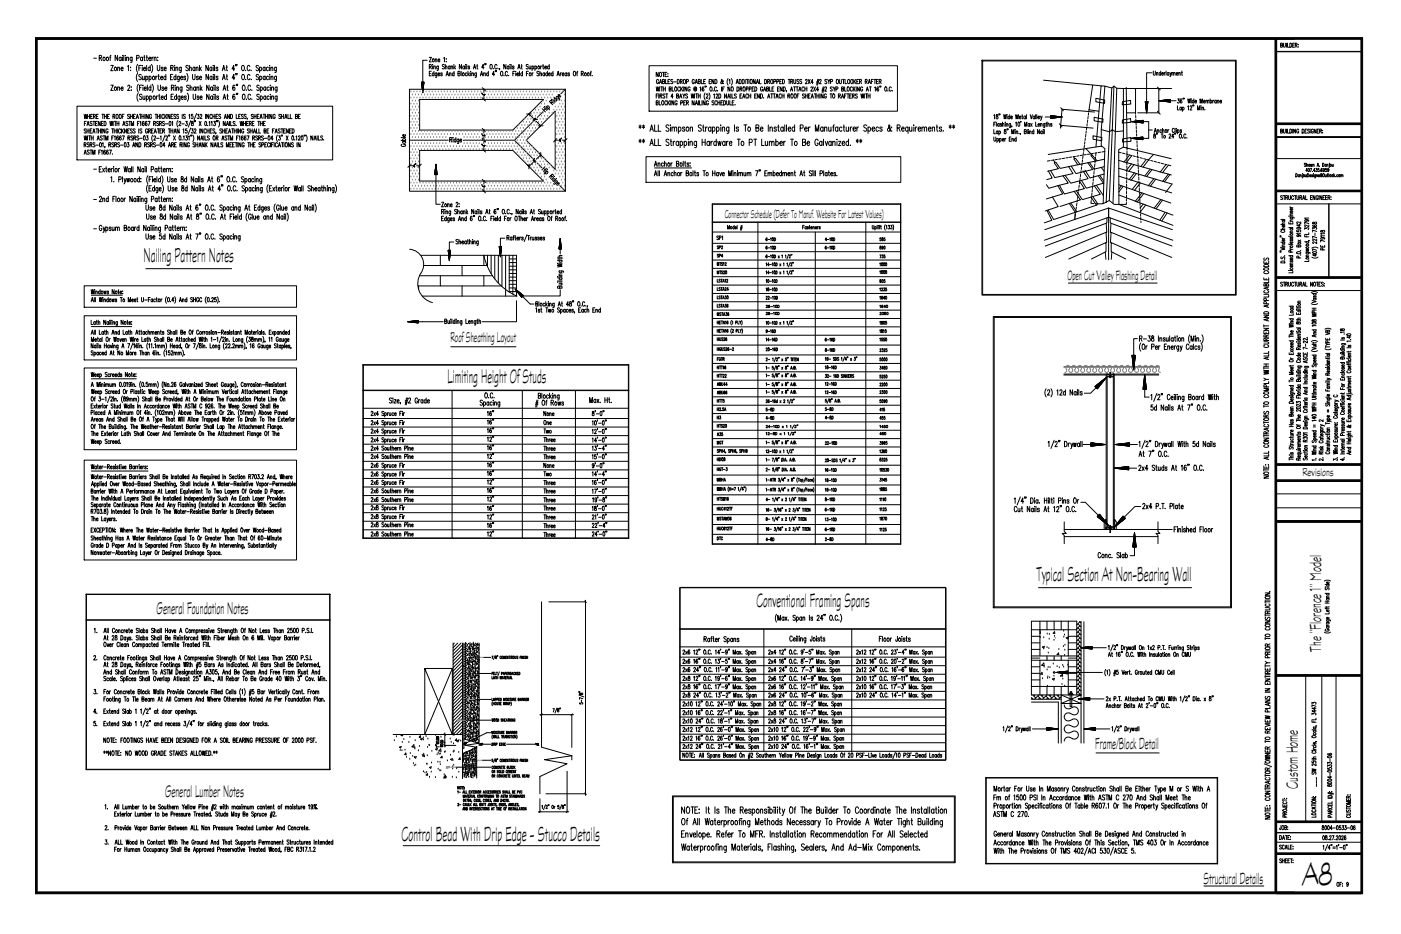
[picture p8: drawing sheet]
<svg xmlns="http://www.w3.org/2000/svg" width="914mm" height="610mm" viewBox="0 0 914 610" stroke-linecap="round" stroke-linejoin="round" font-family="sans-serif">
<defs><g id="words">
<text font-size="23" x="850" y="577">A8</text>
<text font-size="14.6" x="262" y="549">Control Bead With Drip Edge - Stucco Details</text>
<text font-size="14.4" x="676" y="379">Typical Section At Non-Bearing Wall</text>
<text font-size="14.3" x="94" y="171">Nailing Pattern Notes</text>
<g font-size="13.9">
<text x="292" y="250">Limiting Height Of Studs</text>
<text x="494" y="396">Conventional Framing Spans</text>
</g>
<text font-size="12.1" x="102" y="401">General Foundation Notes</text>
<text font-size="11.9" x="108" y="520">General Lumber Notes</text>
<g font-size="11.5">
<text x="862" y="425" transform="rotate(-90 862 425)">The &quot;Florence 1&quot; Model</text>
<text x="715" y="489">Frame/Block Detail</text>
<text x="847" y="515" transform="rotate(-90 847 515)">Custom Home</text>
<text x="785" y="577">Structural Details</text>
</g>
<text font-size="10.1" x="294" y="223">Roof Sheathing Layout</text>
<text font-size="9.7" x="697" y="183">Open Cut Valley Flashing Detail</text>
<g font-size="8.2">
<text x="473" y="142">Connector Schedule (Defer To Manuf. Website For Latest Values)</text>
<text x="850" y="311">Revisions</text>
</g>
<g font-size="6.2">
<text x="354" y="278">One</text>
<text x="354" y="284">Two</text>
<text x="354" y="312">Two</text>
</g>
<text font-size="5.7" x="354" y="306">None</text>
<g font-size="5.3">
<text x="467" y="164">SP2</text>
<text x="467" y="275">H3</text>
<text x="467" y="286">A35</text>
<text x="467" y="315">MBHA</text>
</g>
<g font-size="4.9">
<text x="347" y="80">8'</text>
<text x="351" y="107" transform="rotate(-90 351 107)">8'</text>
<text x="573" y="164">890</text>
<text x="467" y="169">SP4</text>
<text x="573" y="186">805</text>
<text x="499" y="202">26-10D</text>
<text x="573" y="202">1640</text>
<text x="499" y="207">26-10D</text>
<text x="573" y="207">2050</text>
<text x="573" y="231">2325</text>
<text x="573" y="237">5000</text>
<text x="573" y="264">5090</text>
<text x="538" y="269">5-8D</text>
<text x="499" y="275">4-8D</text>
<text x="573" y="275">455</text>
<text x="573" y="280">1450</text>
<text x="467" y="291">MGT</text>
<text x="467" y="308">HGT-3</text>
<text x="467" y="353">DTC</text>
<text x="499" y="354">4-8D</text>
</g>
<g font-size="4.9" fill="#7f7f7f">
<text x="313" y="90">4'</text>
<text x="313" y="97">4'</text>
<text x="273" y="110" transform="rotate(-90 273 110)">4'</text>
</g>
<g font-size="4.4" fill="#7f7f7f">
<text x="313" y="64">4'</text>
<text x="368" y="94" transform="rotate(-90 368 94)">4'</text>
<text x="313" y="123">4'</text>
</g>
<g font-size="4.4">
<text x="573" y="285">450</text>
<text x="290" y="489" transform="rotate(-90 290 489)">WOOD</text>
</g>
</g></defs>
<g fill="none" stroke="#000" stroke-width=".65">
<path d="M23 25h866v558h-866zM24 25h865v558h-865zM24 26h864v556h-864zM61 38h2M65 38h1v-2h-1v4M66 38v2M72 37h.1M72 36v1v3M77 36v4l-2-4v4M79 38v-1a.9 .9 0 0 0-1 1 .9 .9 0 0 0 1 1M79 37v3M80 37v3"/>
<path d="M80 36h.1M81 36v4M82 36h.1M82 37v3M83 38l1-1v3M83 37v3M86 37v3l-1 1M86 38v-1a.9 .9 0 0 0-1 1 .9 .9 0 0 0 1 1M89 38h2v-2h-2v4M93 38v-1a1 1 0 0 0-1 1 1 1 0 0 0 1 1M93 37v3M94 37h1"/>
<path d="M94 36v3l1 1M95 37h1M96 36v3v1M97 38h1v-1a1 1 0 0 0-1 1 1 1 0 0 0 1 1M99 37v3M100 37l-1 1M101 38l1-1v3M101 37v3M103 37h.1M103 39h.1M279 39h-3v15M280 37h2l-2 3h2"/>
<path d="M284 39h1v1M284 38v2M286 39h1a.8 .8 0 0 0-1 0 .8 .8 0 0 0 1 1M290 38v-1v3M291 38h.1M641 39h166v154h-166zM641 40h165v152h-165zM832 26v556M833 26v556M833 34h55M836 29h1v-1h-1v3h1v-2M838 28v3l1-1v-2"/>
<path d="M840 28v3M840 28v3h1M842 28a1.3 1.3 0 0 1 1 1 1.3 1.3 0 0 1-1 2zM844 29h.1M845 28h-1v3h1M845 29h1v-1h-1v3M846 29l1 2M847 29h.1M847 31h.1M72 43h2l-2 3h2M72 56h2l-2 3h2M77 45l1-1v2"/>
<path d="M77 57h1v2M77 44v2M77 57v2M79 45h1v-1a.9 .9 0 0 0-1 1 .9 .9 0 0 0 1 1M79 58h1v-1a.9 .9 0 0 0-1 1 .9 .9 0 0 0 1 1M83 43h1v3M83 56a1 1 0 0 1 2 0 .9 .9 0 0 1-1 1l-1 2h2M85 44h.1M85 46h.1M86 57h.1M86 59h.1M90 48a5 5 0 0 0 0 5"/>
<path d="M90 42a5 5 0 0 0 0 5M90 55a5 5 0 0 0 0 5M91 44h1M91 57h1M92 43h-1v3M92 49h-1v1a1.5 1.5 0 0 1 1 2h-1M93 56h-2v3M93 44v2M93 43h.1M93 50v2l1-1M93 56h.1M93 57v2"/>
<path d="M94 45h1v-1a.9 .9 0 0 0-1 1 .9 .9 0 0 0 1 1M94 58h2l-1-1a.9 .9 0 0 0-1 1 1.1 1.1 0 0 0 2 1M94 50v2M95 50a1 1 0 0 1 1 1 1 1 0 0 1-1 1M95 50v3M96 43v3M96 56v3M97 50h1a.9 .9 0 0 1 1 1 1.1 1.1 0 0 1-2 1M97 50v3M98 44a.9 .9 0 0 0-1 1 .9 .9 0 0 0 1 1M98 43v3M98 57a.9 .9 0 0 0-1 1 .9 .9 0 0 0 1 1"/>
<path d="M98 56v3M99 42a5 5 0 0 1 0 5M99 55a5 5 0 0 1 0 5M102 50v2M103 50l-1 1M103 43v3h1v-3M103 56v2l1 1 1-1v-2M103 50h1M104 49v2v1M105 51h1v-1a.9 .9 0 0 0-1 1 .9 .9 0 0 0 1 1M106 44h-1l1 1v1h-1M107 57h-1l1 1v1h-1"/>
<path d="M107 45h2l-1-1a1 1 0 0 0-1 1 1 1 0 0 0 1 1h1M108 58h1v-1a.9 .9 0 0 0-1 1 .9 .9 0 0 0 1 1M108 50a.9 .9 0 0 0-1 1 .9 .9 0 0 0 1 1M108 49v3M111 50h1M111 44h2v-1h-2v3M112 57h1v-1h-1v3M112 44l1 2M113 57v2M113 49h-2v3h2M114 43h.1M114 44v2"/>
<path d="M114 57v2M114 56h.1M115 45l1-1v2M115 44v2M115 50a1.1 1.1 0 0 0-2 1 1.1 1.1 0 0 0 2 1M115 49v3M115 57h1v2M115 57v2M117 50v3h-1M117 50a1 1 0 0 0-1 1 1 1 0 0 0 1 1M118 51h1v-1a.9 .9 0 0 0-1 1 .9 .9 0 0 0 1 1M118 44v3h-1"/>
<path d="M118 44a.9 .9 0 0 0-1 1 .9 .9 0 0 0 1 1M119 57v3h-1M119 57a1.1 1.1 0 0 0-2 1 1.1 1.1 0 0 0 2 1M121 50h-1l1 1v1h-1M122 48a5 5 0 0 1 0 5M123 43a.8 .8 0 0 0-1 0 .8 .8 0 0 0 0 1v1a.9 .9 0 0 1 1 1 .9 .9 0 0 1-1 0h-1M123 56a.8 .8 0 0 0-1 0 .8 .8 0 0 0 0 1h1a1 1 0 0 1 0 2 .9 .9 0 0 1-1 0M124 45l1-1v2M124 43v3M124 57h1v2M124 56v3M126 49v3l1-1v-2"/>
<path d="M127 44a.9 .9 0 0 0-1 1 .9 .9 0 0 0 1 1M127 44v2M128 57h-1a.9 .9 0 0 0-1 1 1.1 1.1 0 0 0 2 1M128 57v2M128 45l1-1v2M128 44v2M128 57h2v2M129 50h-1l1 2h-1M130 51h2l-1-1a.9 .9 0 0 0-1 1 1.1 1.1 0 0 0 2 1M130 43v3M131 56v3M131 45v1"/>
<path d="M131 58l1 1M131 44l-1 1M132 57l-1 1M136 43v3l-2-3v3M136 49v3l-2-3v3M136 56v3l-1-3v3M138 44a1 1 0 0 0-1 1 1 1 0 0 0 1 1M138 44v2M138 50a1 1 0 0 0-1 1 1 1 0 0 0 1 1M138 50v2M139 57a1.1 1.1 0 0 0-2 1 1.1 1.1 0 0 0 2 1M139 57v2"/>
<path d="M139 43h.1M139 44v2M139 49h.1M139 50v2M140 57v2M140 56h.1M140 43v3M140 49v3M140 56v3M142 44h-1l1 2h-1M142 50h-1l1 2h-1M143 57h-1h-1l2 1v1h-2"/>
<path d="M145 46l1-3 1 3M145 52l1-3 1 3M145 45h2M145 51h2M146 59v-3l1 3M146 58h1M148 44h.1M148 50h1M148 43v2l1 1M148 49v2l1 1M148 57h1M148 56v2l1 1"/>
<path d="M153 45h-2l2-2v3M153 51h-1l1-2v3M153 56a1.7 1.7 0 0 0-1 1 1.7 1.7 0 0 0 1 2 1 1 0 0 0 0-1 1 1 0 0 0-1-1v1M154 42v1M154 48v1M154 55v1M155 42l-1 1M155 48v1M155 55v1M158 43a1.7 1.7 0 0 1 2 1 1.7 1.7 0 0 1-2 2v-1zM158 49a1.7 1.7 0 0 1 2 1 1.7 1.7 0 0 1-2 2v-1zM159 56a1.7 1.7 0 0 1 1 1 1.7 1.7 0 0 1-1 2l-1-1z"/>
<path d="M160 46h.1M160 52h.1M161 59h.1M163 43a1.7 1.7 0 0 0-2 1 1.7 1.7 0 0 0 2 2v-1M163 49a.9 .9 0 0 0-1 0 .9 .9 0 0 0-1 1v1a.9 .9 0 0 0 1 1 .9 .9 0 0 0 1-1M164 56a1 1 0 0 0-2 0 .9 .9 0 0 0 0 1v2h1l1-1M164 46h.1M164 52h.1M164 59h.1M169 43h-1l-1 1a1.5 1.5 0 0 1 1 2h-1M169 49h-1l-1 1a1.5 1.5 0 0 1 2 2h-2M169 56a.8 .8 0 0 0-1 0 .8 .8 0 0 0 0 1h1a1 1 0 0 1 0 2 .9 .9 0 0 1-1 0"/>
<path d="M169 44h1a.9 .9 0 0 1 1 1 1.1 1.1 0 0 1-2 1M169 44v3M170 50a.9 .9 0 0 1 1 1 .9 .9 0 0 1-1 1M170 50v3M170 57a.9 .9 0 0 1 1 1 .9 .9 0 0 1-1 1M170 57v3M173 44a.9 .9 0 0 0-1 1 .9 .9 0 0 0 1 1M173 44v2M173 50a1 1 0 0 0-1 1 1 1 0 0 0 1 1M173 50v2M173 57a.9 .9 0 0 0-1 1 .9 .9 0 0 0 1 1M173 57v2"/>
<path d="M175 44a1 1 0 0 0-1 1 1 1 0 0 0 1 1M175 50a.9 .9 0 0 0-1 1 .9 .9 0 0 0 1 1M176 57h-1a.9 .9 0 0 0-1 1 1.1 1.1 0 0 0 2 1M176 44v2M176 43h.1M176 50v2M176 49h.1M176 57v2M176 56h.1M177 45l1-1v2M177 44v2M177 50h1v2"/>
<path d="M177 50v2M177 57h1l1 2M177 57v2M180 44v3h-1M180 44a.9 .9 0 0 0-1 1 .9 .9 0 0 0 1 1M180 50v3h-1M180 50a.9 .9 0 0 0-1 1 .9 .9 0 0 0 1 1M181 57v3h-1M181 57a1.1 1.1 0 0 0-2 1 1.1 1.1 0 0 0 2 1M275 54l1 7 1-7M275 54h2M275 54h.1"/>
<path d="M275 55l2-1-2 2M275 56l2-1-2 1M276 54h-1M276 58v-1zM276 58h.1M276 59v-1v1M276 59h.1M276 60h.1M276 58v1M276 57v1v-1M276 57v1M276 56v1"/>
<path d="M276 56l-1 1M276 54l-1 1M277 55l-2 1 1-1M277 55l-2 1 2-1M277 55l-2 1M277 54l-2 1M280 43h1v-1h-1v3M280 48h1M281 43l1 2M281 47h-1v3h1M282 43v2M282 42h.1"/>
<path d="M283 44l1-1v2M283 43v2M283 48a.8 .8 0 0 0-1 1 .8 .8 0 0 0 1 0M283 47v3M285 48v2h-1M285 48a.8 .8 0 0 0-1 1 .8 .8 0 0 0 1 0M286 48h1a.8 .8 0 0 0-1 1 .8 .8 0 0 0 1 0M286 43v3h-1M286 43a.8 .8 0 0 0-1 1 .8 .8 0 0 0 1 1M289 48h-1l1 1h-1M290 42a.7 .7 0 0 0-1 0 .7 .7 0 0 0 0 1l1 1a.8 .8 0 0 1 0 1 .8 .8 0 0 1-1 0M291 44l1-1v2"/>
<path d="M291 42v3M291 50l1-3 1 3M291 40h.1M291 49h1M293 48h1v2M293 48v2M294 43h-1a.8 .8 0 0 0-1 1 1.1 1.1 0 0 0 2 1M294 43v2M294 44l1-1v2M296 42v3M296 48a.8 .8 0 0 0-1 1 .8 .8 0 0 0 1 0M296 47v3"/>
<path d="M297 44v1M297 43l-1 1M299 48h1v-1h-1v3l1-1v-1M301 47v3M301 42v3l-1-3v3M303 43a.8 .8 0 0 0-1 1 .8 .8 0 0 0 1 1M303 43v2M304 43v2M304 42h.1M305 42v3M305 48a.8 .8 0 0 0-1 1 .8 .8 0 0 0 1 0M305 47v3"/>
<path d="M306 48l1 2M306 48l-1 1M307 43h-1l1 2h-1h-1M307 48v2M307 47h.1M308 48h1v2M308 48v2M309 45l1-3 1 3M309 44h1M311 48v2h-1M311 48a.8 .8 0 0 0-1 1 .8 .8 0 0 0 1 0M311 43h1"/>
<path d="M311 42v2l1 1M314 50v-3l1 3M314 49h1M315 57l2 2M316 48h1v2M316 48v2M316 58v2M316 44h-2l1-2v3M317 42h-1M317 42h.1M319 48a.8 .8 0 0 0-1 1 .8 .8 0 0 0 1 0M319 47v3"/>
<path d="M320 42a1.5 1.5 0 0 1 1 2 1.5 1.5 0 0 1-1 1zM322 45h.1M323 49h-2l1-2v3M323 46v1M324 46v1M324 43a.8 .8 0 0 0-1-1 .8 .8 0 0 0 0 1v1a.8 .8 0 0 0 0 1 .8 .8 0 0 0 1-1M325 45h.1M326 45v1M327 47a1.5 1.5 0 0 1 1 1 1.5 1.5 0 0 1-1 1zM329 49h.1M330 42v3l-1-3v3M331 47a.8 .8 0 0 0-1 0 .8 .8 0 0 0 0 1 .8 .8 0 0 0 0 1 .8 .8 0 0 0 1 0"/>
<path d="M332 49h.1M332 43a.8 .8 0 0 0-1 1 .8 .8 0 0 0 1 1M332 43v2M333 43v2M333 42h.1M334 42v3M335 48h.1M335 43h-1l1 1v1h-1M336 47h-1v3M337 48v2M337 47h.1M337 48h1a.8 .8 0 0 0-1 1 .8 .8 0 0 0 1 0"/>
<path d="M338 45l1-3 1 3M338 44h1M339 47v3M340 43h1M340 42l1 3M341 48a.8 .8 0 0 0-1 1 .8 .8 0 0 0 1 0M341 47v3M344 48h.1M345 42h-1h-1l1 2a.7 .7 0 0 1 1 1 1 1 0 0 1-2 0M345 47h-1v3M345 43v2l1-1M346 43v2"/>
<path d="M347 43a.8 .8 0 0 1 1 1 .8 .8 0 0 1-1 1M347 43v3M347 48v2M348 48h-1M349 43a.8 .8 0 0 1 1 1 .8 .8 0 0 1-1 1M349 43v3M352 47a.7 .7 0 0 0-1 0 .7 .7 0 0 0 0 1 .8 .8 0 0 1 1 1 1 1 0 0 1-2 0M352 48h1v2M352 47v3M353 43v2M354 43l-1 1M354 43h1"/>
<path d="M354 42l1 3M355 48a.8 .8 0 0 0-1 1 .8 .8 0 0 0 1 0M355 48v2M356 44h1l-1-1a.8 .8 0 0 0-1 1 1.1 1.1 0 0 0 2 1M357 48a.8 .8 0 0 0-1 1 .8 .8 0 0 0 1 0M357 47v3M358 48h1a.8 .8 0 0 0-1 1 .8 .8 0 0 0 1 0M358 43a.8 .8 0 0 0-1 1 .8 .8 0 0 0 1 1M358 42v3M361 48a.8 .8 0 0 0-1 1 .8 .8 0 0 0 1 0M361 47v3M364 50v-3l1 3"/>
<path d="M364 49h1M366 48v2M366 48h.1M367 48h1a.8 .8 0 0 0-1 1 .8 .8 0 0 0 1 0M369 58v67l-4-4M369 58l-3 3M369 58h-102v67h102M370 48a.8 .8 0 0 0-1 1 .8 .8 0 0 0 1 0M370 48v2M372 48h-1l1 1h-1M375 47a1.4 1.4 0 0 1 1 1 1.4 1.4 0 0 1-1 1l-1-1zM376 48h1"/>
<path d="M377 47v3M379 48h2v-1h-2v3M380 48l1 2M385 48h1M386 47h-1v3M386 49h1M424 43h162v30h-162zM428 57l1 2v-2l1 2v-2M430 47v3l-2-3v3M430 53a.7 .7 0 0 0-1-1 .7 .7 0 0 0-1 1v1a.8 .8 0 0 0 1 1 .8 .8 0 0 0 1-1h-1M430 55l1-3 1 3M431 57v2"/>
<path d="M431 54h1M431 47a1.4 1.4 0 0 1 1 2 1.4 1.4 0 0 1-1 1zM431 57h2M432 57v2M432 47h2M432 53h2v-1h-2v3l2-1-1-1M433 57v2M433 58h1M433 47v3M434 49h1M434 57v2M434 52v3h2"/>
<path d="M435 47h-1v3h1M436 48h.1M436 50h.1M436 53h1M437 58h1v-1h-1v2h1v-1M437 52h-1v3h1M439 57v2h1M439 52h-1l1 2v1l-1-1M440 53h1M441 57a1.3 1.3 0 0 1 1 1 1.3 1.3 0 0 1-1 1zM442 52a1.4 1.4 0 0 1 1 1 1.4 1.4 0 0 1-1 2zM444 57h-1a1.3 1.3 0 0 0-1 1 1.3 1.3 0 0 0 1 1h1"/>
<path d="M444 53h1v-1h-1v3M444 57v2M445 53v2M445 58l1 1M446 57l-2 2M446 57v2M446 52h1a1.4 1.4 0 0 1 1 1 1.4 1.4 0 0 1-2 1zM448 53h1v-1h-1v3M448 57v2l-1-2v2M450 57a1.3 1.3 0 0 0-1 1 1.3 1.3 0 0 0 1 1v-1M453 53a.7 .7 0 0 0-1-1 .7 .7 0 0 0 0 1v1a.8 .8 0 0 0 0 1 .8 .8 0 0 0 1-1M454 55v-3l1 3"/>
<path d="M454 54h1M454 58v-1l-1 1 1 1v-1M454 57v2a1.1 1.1 0 0 0 1-2 1.1 1.1 0 0 0-2 0 1.1 1.1 0 0 0 0 1 1 1 0 0 0 0 1 1 1 0 0 0 1 0M456 53h1v-1h-1v3l1-1v-1M457 57v2M458 52v3h1M459 53h1M459 57a1.4 1.4 0 0 0-1 1 1.4 1.4 0 0 0 1 1 .8 .8 0 0 0 0-1l-1 1M460 56v1M461 52h-2v3h2M461 56v1M463 53h1"/>
<path d="M464 57a1.3 1.3 0 0 1 1 1 1.3 1.3 0 0 1-1 1zM464 52h-1v3h1M465 59h1M466 52v3l-1-3v3M467 52a1.4 1.4 0 0 1 1 1 1.4 1.4 0 0 1-1 2zM468 57h-1a1.3 1.3 0 0 0-1 1 1.3 1.3 0 0 0 1 1h1M468 59h.1M471 57v2M472 58h.1M472 53l-1 1a.6 .6 0 0 1-1 0 .7 .7 0 0 1 1-1v-1v1l1 1M473 57h-1v2M475 51v2v3"/>
<path d="M476 52v3M476 57v2l-1-2v2M477 51l1 2-1 3M478 57a1.3 1.3 0 0 1 1 1 1.3 1.3 0 0 1-1 1zM480 55l1-3 1 3M481 54h1M481 57a1.4 1.4 0 0 1 1 1 1.4 1.4 0 0 1-1 1zM482 52a1.4 1.4 0 0 1 2 1 1.4 1.4 0 0 1-2 2zM483 58h1v-1h-1v2M484 58v1M484 52a1.4 1.4 0 0 1 2 1 1.4 1.4 0 0 1-2 2zM485 57a1.3 1.3 0 0 1 1 1 1.3 1.3 0 0 1-1 1z"/>
<path d="M486 52v3M487 58h1v-1h-1v2M487 52h1M488 52v3M489 52v3M489 58h1v-1h-1v2M490 52a1.4 1.4 0 0 1 1 1 1.4 1.4 0 0 1-1 1zM491 58h1M492 57h-1v2h1M493 57a1.4 1.4 0 0 1 1 1 1.4 1.4 0 0 1-1 1zM493 52v3l-1-3v3M494 55v-3l1 3"/>
<path d="M494 54h1M496 52v3h1M498 57h-1a1.3 1.3 0 0 0-1 1 1.3 1.3 0 0 0 1 1l1-1h-1M498 59l1-2 1 2M499 59h1M499 52a1.4 1.4 0 0 1 1 1 1.4 1.4 0 0 1-1 2zM500 58h1v-1h-1v2h2l-1-1M501 53h1v-1h-1v3M502 53v2M502 57v2h1M503 52h1a1.4 1.4 0 0 1 1 1 1.4 1.4 0 0 1-2 1zM504 58h1"/>
<path d="M505 53h1v-1h-1v3M505 57h-1v2h1M507 53h1v-1h-1v3M507 58h1M509 57h-2v2h2M509 53h1M510 52h-1v3h1M510 57v2l-1-2v2M511 52a1.4 1.4 0 0 1 1 1 1.4 1.4 0 0 1-1 2zM511 57a1.4 1.4 0 0 1 2 1 1.4 1.4 0 0 1-2 1zM513 59v1M514 52h2"/>
<path d="M515 52v3M516 59l1-2v2M516 53h1v-1h-1v3M516 59h1M517 53v2M518 57h1M518 52v2l1 1v-1v-2M519 57v2M520 57h1M520 57v2M521 59l1-2 1 2M521 52h-1l1 2v1l-1-1"/>
<path d="M522 59h1M523 52h-1l1 2v1l-1-1M525 57h-1a1.3 1.3 0 0 0-1 1 1.3 1.3 0 0 0 1 1h1M525 58h2M525 57v2M526 53v-1a.6 .6 0 0 1 1 0 .6 .6 0 0 1 0 1l-1 2h1M527 57v2M527 52l2 3M529 52l-2 3M529 57a.6 .6 0 0 1 1 0 .6 .6 0 0 1 0 1l-1 1h1M531 54h-2l1-2v3M531 57l1 2"/>
<path d="M532 57l-1 2M533 54h1M533 53h1M534 52l-1 4M534 59h-1l1-2v2M534 52v4M535 53v-1a.6 .6 0 0 1 1 0 .6 .6 0 0 1 0 1l-1 2h1M536 59h2M537 58h1M537 57v3M538 57l-1 3M538 57a.6 .6 0 0 1 1 0 .6 .6 0 0 1 0 1l-1 1h2"/>
<path d="M540 52h-2l2 2-1 1-1-1M540 52l1 1 1-1M541 53v2M542 53h1v-1h-1v3M543 57a.7 .7 0 0 0-1 0 .7 .7 0 0 0 0 1h1a.7 .7 0 0 1 0 1 .7 .7 0 0 1-1 0M544 57v1l1-1M544 58v1M546 58h1v-1h-1v2M546 52a1.4 1.4 0 0 1 1 1 1.4 1.4 0 0 1-1 1zM548 52v2v1l1-1v-2M549 58h1v-1h-1v2h2l-1-1M550 52h1"/>
<path d="M551 52v3M551 57v2h1M552 52v3h1M553 57a1.3 1.3 0 0 1 1 1 1.3 1.3 0 0 1-1 1zM554 52a1.4 1.4 0 0 1 1 1 1.4 1.4 0 0 1-1 1zM556 52a1.4 1.4 0 0 1 1 1 1.4 1.4 0 0 1-1 1zM556 57a1.3 1.3 0 0 0-1 1 1.3 1.3 0 0 0 1 1M557 57v2M557 52v3M557 58l1 1M558 53l1 2M558 57l-1 2"/>
<path d="M559 52l-2 2M559 57v2M559 53h1M560 52h-1v3h1M561 57v2l-1-2v2M561 53h1v-1h-1v3M562 53v2M563 57a1.3 1.3 0 0 0-1 1 1.3 1.3 0 0 0 1 1v-1M565 53h1v-1h-1v3M565 59l1-2 1 2M565 53l1 2M566 59h1"/>
<path d="M567 55v-3l1 3M567 54h1M567 57h2M568 57v2M569 53h.1M570 52h-1v3M570 52h2M571 57v2M571 52v3M572 53h1M573 52h-1v3h1M573 57a1.4 1.4 0 0 0-1 1 1.4 1.4 0 0 0 1 1 .8 .8 0 0 0 1-1 .8 .8 0 0 0-1 0l-1 1"/>
<path d="M574 53h1v-1h-1v3M574 56v1M574 53l1 2M575 56v1M578 57a1.3 1.3 0 0 1 1 1 1.3 1.3 0 0 1-1 1zM580 59h.1M582 57h-1a1.3 1.3 0 0 0-1 1 1.3 1.3 0 0 0 1 1h1M582 59h1M681 52l38 4M713 56l-2 16 6 1M721 56l5 1 1-1-1 29 2 1 5-1M726 57l-2 29-5-1v11"/>
<path d="M727 56l2 2-3 74M729 58h4v38l-3 2v35h-3l-3-2M733 58h32M735 57l1 40-3-1M741 58v16h-6M752 48h-4v18v1v-1M753 46v3l1-1v-2M755 48l1-1v2M755 47v2M755 57l2 2M756 58v16h-13M758 48l-1-1a.7 .7 0 0 0-1 1 1.1 1.1 0 0 0 2 1"/>
<path d="M758 46v3M758 48h1v-1a.7 .7 0 0 0-1 1 .7 .7 0 0 0 1 1M760 47v2M761 47l-1 1M761 46v3M763 48v-1a.7 .7 0 0 0-1 1 .7 .7 0 0 0 1 1M763 47v2M764 47v2l1-2M764 49v1M765 48l1-1v2M765 47v2M766 48l1-1v2"/>
<path d="M768 48h1v-1a.7 .7 0 0 0-1 1 .7 .7 0 0 0 1 1M769 48l1-1v2M769 47v2M771 47h1M771 46l1 3M50 69h167v35h-167zM55 75v2l1-2v2l1-2M56 79h-1v3M57 75v2M57 76h1M58 75v2M59 76h1"/>
<path d="M60 80a.7 .7 0 0 0-1-1 .7 .7 0 0 0 0 1l1 1a.7 .7 0 0 1 0 1 .7 .7 0 0 1-1 0M60 75h-1v2h1M61 79h1M61 76h1v-1h-1v2M61 79v3M62 76v1M63 76h1M64 79h-2v3h2M64 75h-1v2h1M65 79v3l-1-3v3M66 75h2M67 75v2"/>
<path d="M67 79h-1v3h1M68 79a1.4 1.4 0 0 1 1 2 1.4 1.4 0 0 1-1 1zM68 75v2M68 76h1M69 75v2M70 76h1M71 75h-1v2h1M72 79v3l1-3v3l1-3M74 76h1v-1h-1v2M74 79v3M74 76l1 1M75 79h1"/>
<path d="M75 79v3M76 75a1.4 1.4 0 0 1 1 1 1.4 1.4 0 0 1-1 1zM76 79v3M78 79v3M78 75a1.4 1.4 0 0 1 1 1 1.4 1.4 0 0 1-1 1zM80 76h1M81 75h-1v2M83 80a.7 .7 0 0 0-1-1 .7 .7 0 0 0 1 1v1a.7 .7 0 0 1 0 1 .7 .7 0 0 1-1 0M84 79h1M85 75h-2v1l2 1h-2M85 79v3M85 75v2"/>
<path d="M85 76h1M86 75v2M87 76h1M88 75h-1v2h1M89 77l1-2v2M89 76h1M90 61a5 5 0 0 0 0 5M91 79h-1v3M91 75h1M91 80l1-1v3M92 75v2M93 62l-1-1-1 2a1.5 1.5 0 0 1 1 2l-1-1"/>
<path d="M93 75v2M93 76h1M93 63v2l2-1M94 75v2M94 80v-1a1.3 1.3 0 0 0-1 2 1.3 1.3 0 0 0 1 1 .8 .8 0 0 0 0-1 .8 .8 0 0 0-1-1v1M95 63v2M95 75v2M96 63a.9 .9 0 0 1 1 1 .9 .9 0 0 1-1 0M96 63v3M96 80v-1a1.3 1.3 0 0 0-1 2 1.3 1.3 0 0 0 1 1 .8 .8 0 0 0 0-1 .8 .8 0 0 0-1-1v1M97 79h1l-1 3M97 75v2l-2-2v2"/>
<path d="M98 63a.9 .9 0 0 1 1 1 .9 .9 0 0 1-1 0M98 63v3M99 75a.7 .7 0 0 0-1 0 .7 .7 0 0 0-1 1 .8 .8 0 0 0 1 1 .8 .8 0 0 0 1-1h-1M101 75h1M102 75v2M102 63v2M103 75v2M103 76h1M103 63l-1 1M104 80a1.1 1.1 0 0 0-2-1 .7 .7 0 0 0 1 1v1a.7 .7 0 0 1 0 1 .7 .7 0 0 1-1 0M104 63h.1M104 61v3l1 1"/>
<path d="M104 75v2M105 75v2M105 64h2l-1-1a.9 .9 0 0 0-1 1 1 1 0 0 0 2 0M107 75a.7 .7 0 0 0-1 0 .7 .7 0 0 0 0 1 .7 .7 0 0 0 0 1 .7 .7 0 0 0 1 0M107 80a.7 .7 0 0 0-1-1 .7 .7 0 0 0 0 1l1 1a.7 .7 0 0 1 0 1 .7 .7 0 0 1-1 0M108 75v2M108 76l1 1M109 63h-1a.9 .9 0 0 0-1 1 1 1 0 0 0 2 0M109 61v4M109 75l-1 1M111 79a1.4 1.4 0 0 1 1 2 1.4 1.4 0 0 1-1 1zM111 75v2l-1-2v2"/>
<path d="M112 76h.1M112 63h1M112 80l1-1v3M113 75h-1v2h1M113 61h-1v4h1M115 75h-1l-1 1 2 1h-2M115 63a.9 .9 0 0 0-1 1 .9 .9 0 0 0 1 0M115 61v4M116 79l-1 2 1 2M117 75h-2v1l2 1h-2M117 80a.7 .7 0 0 1 1-1 .6 .6 0 0 1 0 1l-1 2h1M117 63v3h-1"/>
<path d="M117 63a.9 .9 0 0 0-1 1 .9 .9 0 0 0 1 0M118 64h2l-1-1a.9 .9 0 0 0-1 1 1 1 0 0 0 2 0M119 75v2M121 75h-1l1 2h-1M121 79h1v1a.8 .8 0 0 1 0 1 .8 .8 0 0 1-1 1M122 63h-2l1 1a.7 .7 0 0 1 0 1 .7 .7 0 0 1-1-1M122 61a5 5 0 0 1 0 5M123 75h1v2M125 79l-2 4M125 79v1a.9 .9 0 0 1 1 1 .9 .9 0 0 1-1 1v-1a.8 .8 0 0 0 1-1 .8 .8 0 0 0-1-1zM126 75h-1v1a.8 .8 0 0 1 1 0 .8 .8 0 0 1 0 1 .8 .8 0 0 1-1 0M126 61v3l1 1 1-1v-3"/>
<path d="M127 79v1M128 79l-1 1M128 74l-1 4M129 75h1l-1 1a.8 .8 0 0 1 1 1 .8 .8 0 0 1-1 0M130 63h-1l1 1a.7 .7 0 0 1 0 1 .7 .7 0 0 1-1-1M130 79l1 3M131 64h1v-1a.9 .9 0 0 0-1 1 .9 .9 0 0 0 1 0M131 75a.6 .6 0 0 1 1 0 .6 .6 0 0 1 0 1l-1 1h1M131 79l-1 3M134 79a1.4 1.4 0 0 1 1 2 1.4 1.4 0 0 1-1 1zM134 75v2M136 75v2l-1-2v2"/>
<path d="M136 80l1-1v3M136 61v4l-1-4v4M138 80v-1v3M138 75a.7 .7 0 0 0-1 0 .7 .7 0 0 0 0 1 .7 .7 0 0 0 0 1 .7 .7 0 0 0 1 0M139 63a1.1 1.1 0 0 0-2 1 1 1 0 0 0 2 0M139 63v2M139 75v2M139 76h1M140 79h1l-1 1a.8 .8 0 0 1 1 1 1.1 1.1 0 0 1-2 1M140 62h.1M140 63v2M140 75v2"/>
<path d="M141 61v4M141 76h1M141 79v1M142 79v1M142 75h-1v2h1M143 79v2v2M143 63h-1h-1l2 1v1l-2-1M144 75h-1v1l1 1h-1M146 65v-4l1 4M146 64h1M146 77l1-2 1 2M147 76h1"/>
<path d="M147 79v3l-1-3v3M148 63h1M148 61v3l1 1M150 75v2l-2-2v2M150 79v3M150 75a1.4 1.4 0 0 1 2 1 1.4 1.4 0 0 1-2 1zM151 79v3h1M153 62v-1a1.7 1.7 0 0 0-1 2 1.7 1.7 0 0 0 1 2 1 1 0 0 0 0-1 1 1 0 0 0-1-1v1M153 80a.7 .7 0 0 0-1-1 .7 .7 0 0 0 0 1l1 1a.7 .7 0 0 1 0 1 .7 .7 0 0 1-1 0M154 75v2h1M154 61v1M155 61v1"/>
<path d="M156 76h1M157 79v3l1-3v3l1-3M157 75h-1v2h1M159 62v-1a1.7 1.7 0 0 1 1 2 1.7 1.7 0 0 1-1 2l-1-1zM159 75a.7 .7 0 0 0-1 0 .7 .7 0 0 0 0 1l1 1h-1M159 79v3M160 79v3M161 75a.7 .7 0 0 0-1 0 .7 .7 0 0 0 0 1l1 1h-2M161 65h.1M161 77v1M162 79h-1v3h1M164 62a1 1 0 0 0-2 0 .9 .9 0 0 0 0 1v1a.9 .9 0 0 0 0 1 1.1 1.1 0 0 0 2-1"/>
<path d="M164 65h.1M165 75h-1l1 2h-1M166 75v2M166 76h1M166 79h-1v3h1M167 75v2M168 76h1M168 79h2M169 79v3M169 75h-1v2h1M169 62a.8 .8 0 0 0-1 0 .8 .8 0 0 0 0 1h1a1 1 0 0 1 0 2 .9 .9 0 0 1-1 0v-1M170 77v-2l1 2"/>
<path d="M170 63a.9 .9 0 0 1 1 1 .9 .9 0 0 1-1 0M170 63v3M170 79v3M170 76h1M171 79v3M172 75h1M172 75v2M173 79h-1v3h1M173 75v2M173 76h2M173 63a.9 .9 0 0 0-1 1 .9 .9 0 0 0 1 0M173 63v2"/>
<path d="M175 75v2M176 63h-1a.9 .9 0 0 0-1 1 1 1 0 0 0 2 0M176 62h.1M176 63v2M177 63h1l1 2M177 63v2M177 75v2l-1-2v2M180 75a.7 .7 0 0 0-1 0 .7 .7 0 0 0-1 1 .8 .8 0 0 0 1 1 .8 .8 0 0 0 1-1h-1M181 63v3h-1M181 63a1.1 1.1 0 0 0-2 1 1 1 0 0 0 2 0M183 75h-1v1l1 1h-1M184 75v2"/>
<path d="M184 76h1M185 75v2M186 77l1-2v2M186 76h1M188 75v2h1M189 75v2h2M193 76h1v-1h-1v2h1v-1M195 76h1M196 75h-1v2h1M274 65h81l-20 20h-61zM276 61h.1M315 64l2 2"/>
<path d="M344 74h3M346 73l-1 1 3 3M348 79l-12 13M350 79l3 3-1 1M354 71l2 2M354 73l-3 4M355 70l2 2M356 70h.1M356 71l-1 1M356 70l2 1M357 70l2 2M357 70a.8 .8 0 0 1 1-1 1 1 0 0 1 0 2"/>
<path d="M360 67v-1h-1l2 2M360 67h2M360 65h.1M361 65l1 2M361 63l3 2M362 64a1 1 0 0 0 0 2 .8 .8 0 0 0 1-1M363 63l2 2M364 63h-1a.9 .9 0 0 0 0 1 1 1 0 0 0 2 0M366 63a.8 .8 0 0 1-1 0 .8 .8 0 0 1 0-1v1M428 67h1v-1h-1v3l1-1v-1M428 63h1M429 61h-1v3"/>
<path d="M430 61v3M430 66v3h1M431 63l1-1-1-1v3M431 63l1 1M432 66a1.4 1.4 0 0 1 1 1 1.4 1.4 0 0 1-1 1zM434 62h-1l1 1a.7 .7 0 0 1 0 1 .7 .7 0 0 1-1 0M435 61h1M435 61v3M435 66a.7 .7 0 0 0-1 0 .7 .7 0 0 0 0 1 .7 .7 0 0 0 0 1 .7 .7 0 0 0 1 0M436 66v3M436 67l1 2M437 66l-1 2"/>
<path d="M438 66v3M439 63h-1l1-2v3M440 66v3l-1-3v3M442 63l1-1v-1h-1v3h1l-1-1M442 66a.7 .7 0 0 0-1 0 .7 .7 0 0 0 0 1 1 1 0 0 0 0 2 1.1 1.1 0 0 0 1-2h-1M444 64v-3l1 3M444 63h1M444 67h2l-1-1h-1v3M446 61v2l1-2M446 67h1M446 63v1M447 66h-1v3h1"/>
<path d="M448 67h1v-1h-1v3M449 67v2M449 62h-2l1 1a.7 .7 0 0 1 1 1 1 1 0 0 1-2 0M451 61l1 3v-3l1 3v-3M453 66v3l-1-3v3M453 61v3M454 69l1-3v3M454 61h1M454 68h1M455 61v3M456 63h1M456 61v3"/>
<path d="M456 66v3M457 66v3h1M457 61v3M458 66v3M460 66v3l-1-3v3M460 61v2v2M461 62a.7 .7 0 0 1 1-1 .6 .6 0 0 1 0 1l-1 2h1M462 66a.7 .7 0 0 0-1 0 .7 .7 0 0 0 0 1 1.1 1.1 0 0 0 1 2 1 1 0 0 0 0-2M463 61v2v2M466 62v-1v3M466 66h-1l1 1a.7 .7 0 0 1 0 1 .7 .7 0 0 1-1 0M467 62a.7 .7 0 0 1 1-1 .6 .6 0 0 1 0 1l-1 2h2"/>
<path d="M468 66a.7 .7 0 0 0-1 0 .7 .7 0 0 0 0 1 .7 .7 0 0 0 0 1 .7 .7 0 0 0 1 0M469 67h1M469 66v3M469 61a1.4 1.4 0 0 1 1 2 1.4 1.4 0 0 1-1 1zM470 66v3M471 67h.1M472 66h-1v3h1M472 66a1.4 1.4 0 0 1 2 1 1.4 1.4 0 0 1-2 2zM474 61v3l-1-3v3M474 66v2l1 1v-1l1-2M475 64l1-3v3M475 63h1"/>
<path d="M476 66v3h1M477 61v3M478 61v3h1M478 67h1M479 66h-1v3h1M480 68h.1M481 62h-2l1 1a.7 .7 0 0 1 0 1 .7 .7 0 0 1-1 0M483 63h1M484 61h-1v3h1M485 64v-3l1 3M485 63h1M488 62v-1a1.4 1.4 0 0 0-1 2 1.4 1.4 0 0 0 1 1v-1"/>
<path d="M489 61v3M489 63h1M490 61v3M493 63h.1M494 61h-1v3h1M496 61v3l-2-3v3M496 61a1.4 1.4 0 0 1 2 2 1.4 1.4 0 0 1-2 1zM498 64h.1M501 64l1-3v3M501 63h1M503 61h1M504 61v3"/>
<path d="M505 61h1M505 61v3M506 64l1-3 1 3M507 63h1M510 62l-1-1a1.4 1.4 0 0 0-1 2 1.4 1.4 0 0 0 2 1v-1M510 63h2M510 61v3M512 61v3M514 63l1-1v-1h-1v3M515 63l1 1M517 61a1.4 1.4 0 0 1 1 2 1.4 1.4 0 0 1-1 1zM519 61a1.4 1.4 0 0 1 1 2 1.4 1.4 0 0 1-1 1z"/>
<path d="M520 63h1M522 61h-2v3M525 62a.7 .7 0 0 0-1-1 .7 .7 0 0 0 0 1l1 1a.7 .7 0 0 1 0 1 .7 .7 0 0 1-1 0M526 63h1M526 61v3M527 61v3M528 63h.1M529 61h-1v3h1M529 64l1-3 1 3M530 63h1M531 61h2M532 61v3"/>
<path d="M533 63h1M533 61v3M534 61v3M535 61v3M537 61v3l-1-3v3M539 62v-1a1.4 1.4 0 0 0-1 2 1.4 1.4 0 0 0 1 1v-1M542 61h1M542 61v3M544 61a1.4 1.4 0 0 1 1 2 1.4 1.4 0 0 1-1 1zM547 63l1-1v-1h-1v3M548 63l1 1M549 64l1-3 1 3"/>
<path d="M549 63h1M551 63h1M552 61h-1v3M553 61h1M554 61v3M555 63h.1M556 61h-1v3h1M556 63l1-1v-1h-1v3M557 63l1 1M560 62a1.1 1.1 0 0 0-2-1 .7 .7 0 0 0 1 1v1a.7 .7 0 0 1 0 1 .7 .7 0 0 1-1 0M562 61v3l1-3v3l1-3M564 61v3"/>
<path d="M565 61h1M566 61v3M567 61v3M567 63h1M568 61v3M649 75v3M650 80h-1v2M650 75v1a.8 .8 0 0 1 1 1 .8 .8 0 0 1-1 0v-1a.9 .9 0 0 0 1 0 .9 .9 0 0 0 0-1zM650 80v2M652 74v1M653 74l-1 1M654 80v2"/>
<path d="M655 75v3l1-3v3l1-3M656 80h.1M657 76v2M657 75h.1M659 76a.7 .7 0 0 0-1 1 .7 .7 0 0 0 1 0M659 75v3M660 77h1v-1a.7 .7 0 0 0-1 1 .7 .7 0 0 0 1 0M663 78v-3l1 3 1-3v3M665 80a1.3 1.3 0 0 1 1 1 1.3 1.3 0 0 1-1 1zM665 77h1v-1a.7 .7 0 0 0-1 1 .7 .7 0 0 0 1 0M666 79v1M667 76h1"/>
<path d="M667 75l1 3M669 76a.7 .7 0 0 0-1 1 .7 .7 0 0 0 1 0M669 76v2M670 75v3M672 75l1 3 1-3M675 76a.7 .7 0 0 0-1 1 .7 .7 0 0 0 1 0M675 76v2M676 80v2h1M676 75v3M677 75v3M677 77h1v-1a.7 .7 0 0 0-1 1 .7 .7 0 0 0 1 0M679 76l1 2v-2"/>
<path d="M680 78l-1 1M682 76h4l1 1-1-1 1 1-1-1 1 1M683 80v2M684 80v2M686 77h.1M686 75l7 1-7 1M686 75v2M686 75l1 2-1-2M686 76l1 1M686 76l2 1-2-1M686 76l2 1M687 76l1 1-1-1"/>
<path d="M687 76l1 1M687 76l2 1-1-1M688 76l1 1-1-1M689 76l1 1M689 76l1 1-1-1M690 76l1 1-1-1M690 76l1 1zM690 76l1 1M691 76v1M691 76v1zM691 76l1 1-1-1M691 76l1 1"/>
<path d="M692 76v1M692 76h.1M692 70l2 2M693 76h.1M710 78v2M710 76v2M711 74l-1 1M711 72v1M714 77l6 1v2l-6-1zM714 73l-21-2-1 11 21 2M715 64l6 1v2l-6-1zM733 66h5v2h-6z"/>
<path d="M733 78l5-1v3h-6zM739 79h.1M739 79v1M740 80h.1M740 79v1M741 79v1M741 80l-1-1 1 1M741 79l1 1-1-1M741 74v1M741 79l1 1zM741 75v2M741 79l1 1"/>
<path d="M741 78v1M742 79v1zM742 79l1 1M742 79l1 1zM743 79l1 1M743 80l-1-1 1 1M744 79l1 1zM744 79l1 1M744 79l2 1M745 79l1 1zM746 79h.1M746 79h-7l7 1"/>
<path d="M746 79h4v11h-4M746 79v1M746 79h-1l1 1-1-1 1 1M746 79h-1h1M747 66h2l-1 8zM748 66h.1M748 66v1M748 71l1-1zM748 67l1-1-1 1zM748 66v1zM748 74h.1M748 69l1-1-1 1z"/>
<path d="M748 68h1l-1 1zM748 73v1M748 72v1M749 72h.1M749 72h-1M749 71l-1 1h1M749 71l-1 1 1-1M749 70l-1 1h1M749 70l-1 1M749 70h-1zM749 69l-1 1 1-1M749 69l-1 1"/>
<path d="M749 68l-1 2M749 67l-1 2 1-1M749 67l-1 1M749 66l-1 2M755 73l2 2M756 66l8-1v2zM756 66h.1M756 66h1M757 66h.1M758 66h.1M759 66h-1h1M759 66h.1"/>
<path d="M759 66h1M759 65l1 1M760 65v1zM760 65l1 1zM760 65l1 1M760 65l1 1-1-1M761 66l-1-1 1 1M761 65l1 1zM762 65l1 2-1-2M762 66l-1-1 1 1M762 65l1 2M762 65l2 2-2-2"/>
<path d="M762 65l2 2M762 66l-1-1 2 1M763 65l1 1zM764 65h.1M764 66l-1-1 1 2M764 66h4M768 69v3h2M769 65h1l-1 1a.8 .8 0 0 1 1 1 1 1 0 0 1-2 0M771 70a.7 .7 0 0 0-1 1 .7 .7 0 0 0 1 0M771 70v2M771 65a1.4 1.4 0 0 0-1 1 1.4 1.4 0 0 0 1 1 .8 .8 0 0 0 0-1h-1M772 70a.7 .7 0 0 1 1 1 .7 .7 0 0 1-1 0"/>
<path d="M772 70v3M772 64v1M773 64v1M775 65l1 2v-2l1 2v-2M775 70l1-1v3M777 70v-1a.6 .6 0 0 1 1 0 .6 .6 0 0 1 0 1l-1 2h1M777 65h.1M777 65v2M779 69h.1M779 66a.7 .7 0 0 0-1 0 .7 .7 0 0 0 1 1M779 65v2M780 66h1a.7 .7 0 0 0-1 0 .7 .7 0 0 0 1 1"/>
<path d="M782 72v-3v3l1-3v3M783 67v-2l1 2 1-2v2M784 69h.1M784 70v2M785 70l1 2M785 70v2M785 66h2h-1a.7 .7 0 0 0-1 0 1.1 1.1 0 0 0 2 1M786 72h.1M787 66h1v1M787 65v2M788 66h1v1M790 66a.7 .7 0 0 1 1 0 .7 .7 0 0 1-1 1"/>
<path d="M790 65v2M792 65v2M792 65v1M794 66a.7 .7 0 0 0-1 0 .7 .7 0 0 0 1 1M794 65v2M794 66h1v1M796 66h1a.7 .7 0 0 0-1 0 .7 .7 0 0 0 1 1M55 89v2l1-2v2l1-2M55 94h1v-1h-1v3M55 81h1M55 100h1M56 94v2"/>
<path d="M56 84a.7 .7 0 0 0-1 0 .7 .7 0 0 0 0 1l1 2h-1M57 82v-3l1 3M57 85h1M57 84v3M57 81h1M57 89v2M58 89h1M58 84v3M58 94l-1-1v1l1 2h-1M58 98h-1v1l1 1h-1M59 89v2M59 94h1v-1h-1v3"/>
<path d="M59 85h1M59 98h1M59 94l1 2M59 98v3M60 89v2M60 90h1M60 84h-1v3h1M61 87v-3l1 3M61 86h1M61 89v2M62 94l-1-1v1l1 2h-1M62 81h1"/>
<path d="M63 95h1M63 84h1M63 84v3M63 91l1-2 1 2M64 91h1M64 85h2M64 84v3M64 99h1M65 93a1.3 1.3 0 0 1 1 2 1.3 1.3 0 0 1-1 1zM66 84v3M66 98h-2v3M66 98h1v3"/>
<path d="M66 81h1M67 89h-1h-1l2 2h-1h-1M67 94v-1v3M67 89h2M68 89v2M68 84v3l-1-3v3M68 96h.1M69 98h-1a1.4 1.4 0 0 0 0 1 1.4 1.4 0 0 0 1 2 .8 .8 0 0 0 0-1 .8 .8 0 0 0-1-1v1M69 91v-2l1 2v-2v2M71 85a.7 .7 0 0 0-1-1 .7 .7 0 0 0-1 1v1a.8 .8 0 0 0 1 1 .8 .8 0 0 0 1-1h-1M71 98h-1a1.4 1.4 0 0 0-1 1 1.4 1.4 0 0 0 1 2 .8 .8 0 0 0 1-1 .8 .8 0 0 0-1-1v1M71 94h1v-1h-1v3"/>
<path d="M71 98h2l-1 3M72 94v2M73 84h1M73 90h1M74 84v3M74 89h-1v2M74 94v-1l-1 1 1 1v1h-1M75 85h1M75 84v3M75 89v2M75 94h1v-1h-1v3M75 94l1 2"/>
<path d="M76 84v3M76 81h2M77 84v3M77 89a1.4 1.4 0 0 0-1 1 1.4 1.4 0 0 0 1 1 .8 .8 0 0 0 0-1 .8 .8 0 0 0-1 0v1M78 94a.7 .7 0 0 0-1-1 .7 .7 0 0 0 0 1l1 2h-1M79 95h1M79 85a.7 .7 0 0 0-1-1 .7 .7 0 0 0-1 1v1a.7 .7 0 0 0 1 1 .7 .7 0 0 0 1-1M79 89a1.4 1.4 0 0 0-1 1 1.4 1.4 0 0 0 1 1 .8 .8 0 0 0 0-1 .8 .8 0 0 0-1 0v1M79 84v3M80 85l1 2M80 89h1l-1 2M80 82l1-3 1 3"/>
<path d="M80 81h1M81 84l-2 2M81 93a1.3 1.3 0 0 1 1 2 1.3 1.3 0 0 1-1 1zM83 84v3l-2-3v3M83 93h1v1a.8 .8 0 0 1 0 1 .8 .8 0 0 1-1 0M83 85h1M83 90h2v-1h-2v2M84 90l1 1M84 84h-1v3h1M86 82v-3v3l1-3v3M86 84h-1l1 2v1h-1M87 96v-3l1 3"/>
<path d="M87 89h-1h-1l2 2h-1h-1M87 95h1M87 90h1v-1h-1v2M88 90l1 1M88 84h-1l1 2v1h-1M90 81h.1M90 93v3l-1-3v3M91 89h-1h-1l2 2h-1h-1M91 84v3M91 93a1.4 1.4 0 0 1 1 2 1.4 1.4 0 0 1-1 1zM91 90h2M93 84h-2l2 2-1 1h-1"/>
<path d="M94 89a1.3 1.3 0 0 1 1 1 1.3 1.3 0 0 1-1 1zM94 94h2v-1h-2v3M95 94l1 2M96 89h1l-1 1a.8 .8 0 0 1 1 1 1 1 0 0 1-2 0M96 85a.7 .7 0 0 0-1-1 .7 .7 0 0 0 0 1v1a.8 .8 0 0 0 1 1 .8 .8 0 0 0 0-1M97 85h1v-1h-1v3M98 85v2M98 94a.7 .7 0 0 0-1-1 .7 .7 0 0 0 0 1l1 2h-2M98 94h1v-1h-1v3M99 85h1M99 94v2M100 88l-1 2 1 2"/>
<path d="M100 84h-1v3h1M100 81l1-1-1-1v3M100 89h1a.6 .6 0 0 1 0 1l-1 1h2M101 87v-3l1 3M101 81l1 1M101 86h1M101 94l-1-1v1l1 2h-1M102 95h2M102 90h2M103 84h1M103 84v3M104 81l1-1v-1h-1v3"/>
<path d="M104 85h1M105 89v2M105 93a1.3 1.3 0 0 1 1 2 1.3 1.3 0 0 1-1 1zM105 81v1M106 84h-2v3h2M106 85h1v-1h-1v3M107 85v2M108 95h-2l1-2v3M108 88l-2 4M108 81h2M108 89a.6 .6 0 0 1 1 0 .6 .6 0 0 1 0 1l-1 1h1M110 84h1"/>
<path d="M110 96l1-3v3M110 88v1M110 95h1M110 84v3M111 88v1M112 85h1M112 84v3M112 94h1v-1h-1v3M113 94v2M113 84v3M113 89l2 2M114 87v-3l1 3"/>
<path d="M114 86h1M114 94h1M115 89l-2 2M115 93h-1v3h1M117 84v3l-1-3v3M117 89a1.3 1.3 0 0 1 1 1 1.3 1.3 0 0 1-1 1zM117 94h2v-1h-2v3M118 94l1 2M119 81h1M119 91h.1M119 85l1-1v3M119 93v3"/>
<path d="M120 89v2M121 89h1v1a.8 .8 0 0 1 0 1 .8 .8 0 0 1-1 0M121 93v3l-1-3v3M122 84h-1v1a.8 .8 0 0 1 1 0 .8 .8 0 0 1 0 1 .8 .8 0 0 1-1 0M123 89v2M124 94a.7 .7 0 0 0-1-1 .7 .7 0 0 0-1 1l1 2h1v-1h-1M124 84l-1 4M125 88l-1 1M125 84h1l-1 1a.8 .8 0 0 1 1 1 .8 .8 0 0 1-1 1v-1M125 88v1M126 88v2v2M127 85v-1a.6 .6 0 0 1 1 0 .6 .6 0 0 1 0 1l-1 2h1"/>
<path d="M127 94v-1l-1 1 1 1v1h-1M128 94h1M128 93v3M129 93v3M130 96l1-3v3M130 95h1M130 89v2l-1-2v2M130 84v3M131 91l1-2v2M131 91h1M132 84v3l-1-3v3M133 89v2"/>
<path d="M133 93v3l-1-3v3M134 89v2h1M134 93v3M134 94l1 2M135 85a.7 .7 0 0 0-1-1 .7 .7 0 0 0-1 1v1a.7 .7 0 0 0 1 1 .7 .7 0 0 0 1-1M135 85h1M135 84v3M135 93l-1 2M136 82h.1M136 84v3M137 89h-1h-1l2 2h-1h-1M137 85h1"/>
<path d="M138 84h-1v3h1M139 93v3l-1-3v3M139 89h1a1.4 1.4 0 0 1 1 1 1.4 1.4 0 0 1-2 1zM140 96v-3l1 3M140 95h1M140 84h-1l1 2v1h-1M141 87h.1M141 90h1v-1h-1v2M142 90v1M142 93v3M143 93v3h1M145 84h-2l2 2-1 1h-1"/>
<path d="M145 91v-2l1 2M145 91h1M145 85h2M145 84v3M145 94v-1l-1 1 1 1v1h-1M147 84v3M147 85h1M148 82l1-3v3M148 96v-3v3l1-3v3M148 81h1M148 89h-1v1l1 1h-1M149 84h-2v3h2"/>
<path d="M149 89h1M149 87l1-3 1 3M149 89v2M149 86h1M150 94h1M150 91v-2l1 2 1-2v2M151 93h-1v3h1M151 84h1M152 94h.1M152 84v3M153 85h1M153 84v3"/>
<path d="M153 93h-1v3h1M154 93h1M154 82h.1M154 84v3M154 93v3M154 90h1M155 84v3M155 93v3M156 89h-2v2M156 89h1v2M157 84v3l-1-3v3M157 93v3l-1-3v3"/>
<path d="M159 89h-1a1.4 1.4 0 0 0-1 1 1.4 1.4 0 0 0 1 1 .8 .8 0 0 0 1-1 .8 .8 0 0 0-1 0v1M159 81h1M159 85a.7 .7 0 0 0-1-1 .7 .7 0 0 0 0 1v1a.8 .8 0 0 0 0 1 .8 .8 0 0 0 1-1M159 94a.7 .7 0 0 0-1-1 .7 .7 0 0 0 0 1l1 2v-1M160 89a1.4 1.4 0 0 0-1 1 1.4 1.4 0 0 0 1 1 .8 .8 0 0 0 1-1 .8 .8 0 0 0-1 0l-1 1M161 81h1M161 89h2l-1 2M162 93h1M162 93v3M163 81l1-1v-1h-1v3M163 84h-2l2 2-1 1h-1M163 85h2"/>
<path d="M163 84v3M163 93v3M163 94h2M163 81l1 1M165 84v3M165 81h.1M165 93v3M165 90h1v-1h-1v2M165 87l1-3 1 3M165 94h1M166 90v1M166 86h1"/>
<path d="M167 93h-2v3h2M167 84v3h1M168 89h-1v1l1 1h-1M169 90h1v-1h-1v2M169 84v3h1M169 90l1 1M170 81h1M170 94v-1l-1 1 1 1v1h-1M171 95l1-1v-1h-1v3M172 89h-1v1l1 1h-1M172 81h1M172 85h1v-1h-1v3h2l-1-2"/>
<path d="M173 90h1M173 94h1M174 93h-1v3h1M174 85h1M175 89a1.3 1.3 0 0 1 1 1 1.3 1.3 0 0 1-1 1zM175 84h-1v3h1M176 94a.7 .7 0 0 0-1-1 .7 .7 0 0 0 0 1v2l1-1M177 93v3M177 94h1M178 85h1M178 91h-1l1-2v2M178 93h-1v3"/>
<path d="M179 93v3M179 84h-1v3M179 87l1-3 1 3M180 86h1M181 88l-1 2 1 2M181 94a.7 .7 0 0 0-1-1 .7 .7 0 0 0 0 1v2l1-1M182 96v-3l1 3M182 89h1l-1 1a.8 .8 0 0 1 1 1 .8 .8 0 0 1-1 0M182 95h1M183 84h-1l1 2-1 1M183 84h2M184 93h1"/>
<path d="M184 88v1M184 84v3M184 93v3M185 85h1M185 93v3M186 84h-1v3h1M186 93h1a1.4 1.4 0 0 1 1 2 1.4 1.4 0 0 1-2 1zM187 89l1 2M188 89l-1 2M188 84v3l-1-3v3M189 85h1M189 93v3l-1-3v3"/>
<path d="M190 84h-1v3h1M191 84a1.4 1.4 0 0 1 1 1 1.4 1.4 0 0 1-1 2zM191 89a1.3 1.3 0 0 1 1 1 1.3 1.3 0 0 1-1 1zM192 94l-2-1v1l2 2h-2M192 91h.1M193 89h1v2M194 93v3M195 89a.6 .6 0 0 1 1 0 .6 .6 0 0 1 0 1l-1 1h1M196 93v3l-1-3v3M197 89a1.3 1.3 0 0 1 1 1 1.3 1.3 0 0 1-1 1zM199 88l-1 1M199 88v1"/>
<path d="M200 88v2v2M204 89v2l-1-2v2M205 91l1-2v2M205 91h1M207 89v2M208 89v2h1M211 89h-2v1l2 1h-2M211 91h.1M262 92h3M262 90h3M262 94a.8 .8 0 0 0 0 1 .8 .8 0 0 0 1 1h1a.8 .8 0 0 0 1-1 .8 .8 0 0 0-1-1v1M263 92h2"/>
<path d="M263 92v1a.8 .8 0 0 0 1 1 1 1 0 0 0 0-2M263 92v-1a.8 .8 0 0 1 1-1 1 1 0 0 1 0 2M264 88h1a.8 .8 0 0 1-1 1 .8 .8 0 0 1-1-1l1 1M267 92h26M274 98h61l20 20h-81zM293 91h2v-1h-2v3M294 91l1 2M296 90h.1M296 91v2M298 91h-1a.8 .8 0 0 0-1 1 1 1 0 0 0 2 0M298 90v3M299 91v2v1"/>
<path d="M299 91a.8 .8 0 0 0-1 1 .8 .8 0 0 0 1 0M300 92h1v-1a.8 .8 0 0 0-1 1 .8 .8 0 0 0 1 0M302 92h34M315 90l2 3M315 97l2 2M315 84l2 2M336 92l12 11M343 92l19-19v37zM351 82h3M353 99v4M362 92h2M363 90l-2 3"/>
<path d="M370 90l-2 3M417 82l1 1M417 91l1 2M418 82v2M418 91v2M418 82l-1 1M418 91l-1 2M419 82l2 1M419 91l2 2M420 82v2M420 91v2M421 82l-2 1"/>
<path d="M421 91l-2 2M424 86l1-4 1 4M424 95l1-4 1 4M425 84h1M425 94h1M427 82v4h2M427 91v4h2M430 82v4h1M430 91v4h1M437 82h-1h-1v1a1.8 1.8 0 0 1 1 2l-1 1v-1M437 91h-2v1a1.8 1.8 0 0 1 1 3h-1v-1M437 92h1"/>
<path d="M438 83v3M437 82h.1M438 91v3l1 1M439 84v-1h1v3M439 83v3M439 92v3M440 84l1-1h1v3M441 92l-2 1M443 83a1.2 1.2 0 0 1 1 1 1.2 1.2 0 0 1-1 1M443 83v4M443 93v-1a1.4 1.4 0 0 0-2 2 1.2 1.2 0 0 0 2 1v-1M443 92v3"/>
<path d="M444 93v-1a1.4 1.4 0 0 1 2 2 1.2 1.2 0 0 1-2 1v-1M444 92v4M447 93v-1a1.2 1.2 0 0 1 1 2 1.2 1.2 0 0 1-1 1v-1M447 92v4M447 83h-1v1l1 1-1 1-1-1M449 92v3M449 91h.1M450 93l1-1h1v3M450 92v3M450 84l1-1h1v3M450 83v3M455 92l-1 4h-1"/>
<path d="M455 93l-1-1a1.2 1.2 0 0 0-1 2 1.2 1.2 0 0 0 1 1l1-1M458 82h-1h-1v1a1.8 1.8 0 0 1 1 2l-1 1v-1M458 91v4M458 93h2M459 83h1M459 82v3l1 1M460 91v4M461 83v3M462 83h-1v1M463 93v-1a1.4 1.4 0 0 0-2 2 1.2 1.2 0 0 0 2 1v-1M463 92v3M464 83a1.2 1.2 0 0 0-2 1 1.2 1.2 0 0 0 2 1"/>
<path d="M464 83v3M464 92v3M465 83a1.2 1.2 0 0 1 2 1 1.2 1.2 0 0 1-2 1M465 83v4M465 92l-1 1M467 93v-1a1.2 1.2 0 0 0-1 2 1.2 1.2 0 0 0 1 1v-1M467 91v4M468 83a1.2 1.2 0 0 1 1 1 1.2 1.2 0 0 1-1 1M468 83v4M468 92l1 3 1-3v3l1-3M470 83v3M470 82h.1"/>
<path d="M471 84l1-1h1v3M471 83v3M473 93v-1a1.2 1.2 0 0 0-1 2 1.2 1.2 0 0 0 1 1v-1M473 92v3M474 92v3M475 92l-1 1M476 83v4h-2M476 83h-1a1.2 1.2 0 0 0-1 1 1.2 1.2 0 0 0 1 1h1M476 93h2l-1-1a1.2 1.2 0 0 0-1 2 1.2 1.2 0 0 0 1 1l1-1M479 82v4M481 91h2M482 83h-1v1l1 1-1 1-1-1"/>
<path d="M482 91v4M486 82h1M486 82v4M489 93h2v-2h-2v4M492 91h2M493 91v4M493 83h2v-1h-2v4l2-1v-1v-1M496 84h2v-1a1.2 1.2 0 0 0-2 1 1.2 1.2 0 0 0 2 1M497 91v4h2M499 92l1 3 1-1M501 92v3M501 82v4"/>
<path d="M502 93l1-1h1v3M502 92v3M503 84v-1h1v3M503 83v3M504 93v-1h1v3M506 93l1-1a1.2 1.2 0 0 1 1 2 1.2 1.2 0 0 1-1 1l-1-1M506 91v4M507 83h-1h-1v1l2 1-1 1-1-1M508 83h1M508 82v3l1 1M509 93h2l-1-1a1.2 1.2 0 0 0-1 2 1.2 1.2 0 0 0 1 1l1-1M511 83a1.2 1.2 0 0 0-1 1 1.2 1.2 0 0 0 1 1"/>
<path d="M511 83v3M512 92v3M512 82v4M513 92l-1 1M513 82v4M514 84h2v-1a1.2 1.2 0 0 0-2 1 1.2 1.2 0 0 0 2 1M516 91h2M517 91v4M519 83h-1a1.2 1.2 0 0 0-1 1 1.2 1.2 0 0 0 1 1h1M519 82v4M522 84l2-1v-1h-2v4M524 93h1v-2h-1v4h2v-1l-1-1"/>
<path d="M525 84h2v-1a1.2 1.2 0 0 0-2 1 1.2 1.2 0 0 0 2 1M527 93h1v-1a1.2 1.2 0 0 0-1 2 1.2 1.2 0 0 0 1 1v-1M528 83v3M529 83h-1v1M532 86v-4l1 4 1-4v4M534 92a1.1 1.1 0 0 0-1-1 1.1 1.1 0 0 0-1 1v1a1.2 1.2 0 0 0 1 2 1.2 1.2 0 0 0 1-2h-1M536 93v-1a1.2 1.2 0 0 0-1 2 1.2 1.2 0 0 0 1 1v-1M536 92v3M537 83a1.2 1.2 0 0 0-1 1 1.2 1.2 0 0 0 1 1M537 83v3M537 91v4M538 84l1-1h1v3"/>
<path d="M538 83v3M539 92v3l1-3M541 83v2l1 1v-1M542 83v3M543 93l-1-1a1.2 1.2 0 0 0-1 2 1.2 1.2 0 0 0 1 1l1-1M543 92v3M543 93l1-1h1v3M543 83h1M545 82h-1v4M546 92v3M546 91h.1M547 83a1.2 1.2 0 0 0-2 1 1.2 1.2 0 0 0 2 1"/>
<path d="M547 83v3M547 92h2l-2 3h2M549 83a1.2 1.2 0 0 0-1 1 1.2 1.2 0 0 0 1 1M550 93h1v-1a1.2 1.2 0 0 0-1 2 1.2 1.2 0 0 0 1 1v-1M550 83h1M551 82v3v1M552 83v2l1 1 1-1M554 93v-1a1.4 1.4 0 0 0-2 2 1.2 1.2 0 0 0 2 1v-1M554 83v3M554 91v4M555 95h.1M555 83v3"/>
<path d="M556 83l-1 1M557 84h1v-1a1.2 1.2 0 0 0-1 1 1.2 1.2 0 0 0 1 1M559 91l1 2M559 83v3M560 91v2M560 91l-1 2M560 83l-1 1M561 91l1 2M562 91v2M562 91l-1 2M566 82h-1h-1v1a1.8 1.8 0 0 1 1 2l-1 1v-1M567 83a1.2 1.2 0 0 1 1 1 1.2 1.2 0 0 1-1 1"/>
<path d="M567 83v4M569 84h2v-1a1.2 1.2 0 0 0-2 1 1.2 1.2 0 0 0 2 1M573 83a1.2 1.2 0 0 0-1 1 1.2 1.2 0 0 0 1 1M576 83h-2v1l2 1-1 1-1-1M582 83a2.1 2.1 0 0 1-2 2l-1-1 2-2h-1v2l1 1h1M586 83h1v-1h-1v4M587 83l1 3M588 84h2v-1a1.2 1.2 0 0 0-2 1 1.2 1.2 0 0 0 2 1M593 83h-1a1.2 1.2 0 0 0-1 1 1.2 1.2 0 0 0 1 1h1M593 83v4M594 83v2v1l1-1M595 83v3"/>
<path d="M596 83v3M596 82h.1M597 83v3M599 83l-2 1M599 84h2v-1a1.2 1.2 0 0 0-2 1 1.2 1.2 0 0 0 2 1M602 84v-1h1v3M602 83v3M603 84l1-1h1v3M606 84h2l-1-1a1.2 1.2 0 0 0-1 1 1.2 1.2 0 0 0 1 1h1M608 84l1-1h1v3M608 83v3M611 83h1"/>
<path d="M612 82v3v1M615 83h-1h-1v1l2 1-1 1-1-1M616 85h.1M619 82l2 1M620 82v2M621 82l-2 1M622 82l1 1M622 82v2M623 82l-1 1M649 85v2h1M649 89v3l1-1v-2M649 81h.1"/>
<path d="M651 91v-1a.7 .7 0 0 1 1 1 .7 .7 0 0 1-1 1M651 90v3M651 86a.7 .7 0 0 0-1 0 .7 .7 0 0 0 1 1M651 85v2M652 86a.7 .7 0 0 1 1 0 .7 .7 0 0 1-1 1M652 85v3M652 81a.7 .7 0 0 0-1 1 .7 .7 0 0 0 1 0M652 81v1M652 91l1-1a.7 .7 0 0 1 1 1 1.1 1.1 0 0 1-2 1M652 90v3M654 81h-1l1 1h-1M654 91h1v-1a.7 .7 0 0 0-1 1 .7 .7 0 0 0 1 1"/>
<path d="M654 81h1v1M656 85v1a.8 .8 0 0 1 1 1 1 1 0 0 1-2 0v-1a.9 .9 0 0 0 1 0 .9 .9 0 0 0 0-1zM656 90v2M656 81v1M657 90l-1 1M657 81h1v1M657 81v1M657 84v1M658 84v1M659 91h.1M660 81v2h-1M660 81h-1a.7 .7 0 0 0-1 1 1 1 0 0 0 2 0"/>
<path d="M660 89h-1v3h1M660 87v-2l1 2 1-2v2M660 82v1M660 91l1-1v2M660 90v2M663 85v2M663 85h.1M663 80v2M663 86h1v1M663 91v-1a.7 .7 0 0 0-1 1 .7 .7 0 0 0 1 1M663 89v3M665 87h.1"/>
<path d="M666 87v1M669 86h1v-1h-1v2h1l-1-1M669 82v-2v2l1-2v2M670 85v2M671 85v2M671 85h.1M672 86h1v1M672 85v2M672 81a.7 .7 0 0 0-1 1 .7 .7 0 0 0 1 0M672 81v1M673 81l1 1M674 81l-1 1"/>
<path d="M675 86a.7 .7 0 0 0-1 0 .7 .7 0 0 0 1 1M675 85v2M678 81h1h-1a.7 .7 0 0 0-1 1 1 1 0 0 0 2 0M678 85v2l-1-2v2M679 81h1v1M679 81v1M680 86a.7 .7 0 0 0-1 0 .7 .7 0 0 0 1 1M680 85v2M681 85h.1M681 85v2M682 85v2M682 81v2h-1"/>
<path d="M682 81a.7 .7 0 0 0-1 1 .7 .7 0 0 0 1 0M683 81h.1M684 81h1v1M687 81h-1l1 1h-1M691 81l2 2M692 82v2M707 100v1M707 97v2M708 95v1M708 93v1M708 90v2M709 88l-1 1"/>
<path d="M709 97l3 4M709 85v2M709 83v2M710 81l-1 1M713 89l6 1v2l-6-1zM715 100v2M716 100h-2M718 99l-1 1M719 85l2-29h-2l-4 40M721 99h-2M730 99l2 1M733 100h1"/>
<path d="M733 91l5-1v2l-5 1zM736 98v-1l28 7M736 99v1M738 90l8-1v2zM738 90h.1M739 90h.1M740 90h.1M740 90v1M740 91v-1v1M741 91l-1-1 1 1M741 90v1zM741 91v-1l1 1"/>
<path d="M741 90l1 1M741 80l1 2M742 82v2M742 85v1M742 87v2M742 91l-1-1 1 1M742 90v1M742 90l1 1M742 92v2M742 94v2M742 97v1M742 99v2"/>
<path d="M742 91v-1l1 1M743 91l-1-1 1 1M744 91l-1-1 1 1M744 91l-1-1 2 1M745 90l1 1M745 90h1M745 91l-1-1 1 1M745 91l-1-1 2 1M746 89v1M746 90h-1h1M746 91l-2-1 2 1M750 85h2"/>
<path d="M753 88a.8 .8 0 0 1 1 1 .8 .8 0 0 1 0 1 .8 .8 0 0 1-1 0v-1a.9 .9 0 0 0 1-1 .9 .9 0 0 0 0-1zM753 87l1-3 1 3M754 86h1M755 87v1M755 85h1v2M755 85v2M758 87h1M758 85a.7 .7 0 0 0-1 1 .7 .7 0 0 0 1 0M758 87v3M759 85h1v2M759 84v3M762 85v2"/>
<path d="M763 85h-1M763 88a.6 .6 0 0 1 1 0l-1 2h1M766 89h-1l1-2v3M766 84a1.3 1.3 0 0 0-1 1 1.3 1.3 0 0 0 1 1M767 87v1M767 84v3M768 85v2M768 84h.1M768 85h1a.7 .7 0 0 1 1 1 1 1 0 0 1-2 0M770 88v-1a1.3 1.3 0 0 1 1 2 1.3 1.3 0 0 1-1 1zM771 85h-1l1 1h-1M772 90h.1"/>
<path d="M774 88v-1a1.3 1.3 0 0 0-1 2 1.3 1.3 0 0 0 1 1M775 90h.1M833 80h55M833 81h55M833 90h55v14h-55zM833 89h55M833 90h55h-55M836 85h1v-1h-1v3h1v-2M838 84v3h1v-3M840 84v3M840 84v3h1M842 84a1.3 1.3 0 0 1 1 2 1.3 1.3 0 0 1-1 1z"/>
<path d="M844 84v3M846 84v3l-2-3v3M848 85a.7 .7 0 0 0-1-1 .7 .7 0 0 0-1 1v1a.7 .7 0 0 0 1 1 .7 .7 0 0 0 1-1h-1M850 84a1.3 1.3 0 0 1 1 2 1.3 1.3 0 0 1-1 1zM852 85h.1M853 84h-1v3h1M855 85h-2l1 1a.7 .7 0 0 1 0 1 .7 .7 0 0 1-1 0M855 84v3M857 85a.7 .7 0 0 0-1-1 .7 .7 0 0 0 0 1v1a.7 .7 0 0 0 1 1 .7 .7 0 0 0 0-1M859 84v3l-1-3v3M860 85h.1M861 84h-1v3h1"/>
<path d="M861 85h1v-1h-1v3M862 85l1 2M863 85h.1M863 87h.1M55 101l1-3v3M60 101v-3l1 3 1-3v3M61 110h2M65 110h1M66 109h-1v3h1M67 110l1 2M68 110l-1 2M69 110h1"/>
<path d="M69 109v3h1M71 111h1v-1a.9 .9 0 0 0-1 1 .9 .9 0 0 0 1 1M72 116l1-1v4M73 110v2M73 100v1M74 110l-1 1M74 110v2M74 109h.1M74 118v1M77 110v2M78 117h1v-2h-1v4M78 110l-1 1"/>
<path d="M80 115v4M81 109v3l1-3 1 3v-3M81 116l1 3v-3M82 119l-1 1M83 116v3l1-3v3l1-3M85 110a1 1 0 0 0-1 1 1 1 0 0 0 1 1M85 110v2M86 109v3M87 109v3M91 117a.9 .9 0 0 0-1 1 .9 .9 0 0 0 1 0M91 115v4M92 109v3l-2-3v3"/>
<path d="M92 116h.1M92 118h.1M94 110a1.1 1.1 0 0 0-2 1 1.1 1.1 0 0 0 2 1M94 110v2M95 109h.1M95 110v2M96 109v3M97 115a5 5 0 0 0 0 5M97 117h1M99 111l1-1v-1h-1v3M99 115h-2v4M100 116v3"/>
<path d="M99 115h.1M100 117h2h-1a.9 .9 0 0 0-1 1 1 1 0 0 0 2 0M102 115v4M102 110a.9 .9 0 0 0-1 1 .9 .9 0 0 0 1 1M102 110v2M103 110h1M104 109v3M105 117h-1a.9 .9 0 0 0-1 1 1 1 0 0 0 2 0M105 115v4M105 110h1M105 109v3h1M106 115a5 5 0 0 1 0 5"/>
<path d="M107 111h1v-1a1.1 1.1 0 0 0-2 1 1.1 1.1 0 0 0 2 1M109 110v2M109 115v3l1 1 1-1v-3M110 110l-1 1M110 111l1-1v2M110 110v2M112 110h.1M112 112h.1M113 117v-1l-1 1 1 1v1l-1-1M114 117h1a.9 .9 0 0 0-1 1 .9 .9 0 0 0 1 0M118 115v1a1.4 1.4 0 0 1 2 2 1.1 1.1 0 0 1-2 1 1.6 1.6 0 0 1 1-3v-1zM122 117a1.1 1.1 0 0 0-2 1 1 1 0 0 0 2 0"/>
<path d="M122 115v4M126 115v4l-1-4v4M129 117h-1a.9 .9 0 0 0-1 1 1 1 0 0 0 2 0M129 116v3M129 115h.1M130 116v3M130 115v4M133 117h-2l1 1a.7 .7 0 0 1 0 1 .7 .7 0 0 1-1-1M136 119v-4l1 4M136 118h1M138 116h1M138 115v3l1 1"/>
<path d="M143 116v-1a1.7 1.7 0 0 0-1 2 1.7 1.7 0 0 0 0 2 .9 .9 0 0 0 1-1 .9 .9 0 0 0-1-1v1M144 115v1M145 115v1M149 115a1.7 1.7 0 0 1 1 2 1.7 1.7 0 0 1-1 2l-1-2zM151 118v1M154 116l-1-1a1.7 1.7 0 0 0-1 2 1.7 1.7 0 0 0 1 2l1-1M154 118v1M159 116v-1l-1 1 1 1a1 1 0 0 1 0 2 .9 .9 0 0 1-1-1M160 117a.9 .9 0 0 1 1 1 .9 .9 0 0 1-1 0M160 116v4M163 117a.9 .9 0 0 0-1 1 .9 .9 0 0 0 1 0M163 116v3"/>
<path d="M166 117h-1a.9 .9 0 0 0-1 1 1 1 0 0 0 2 0M166 116v3M166 115h.1M167 117h1v2M167 116v3M171 116v4h-1M171 117a1.1 1.1 0 0 0-2 1 1 1 0 0 0 2 0M268 107l-2 2M275 107l-2 2M284 114l1-7v7M284 114h1M284 114h.1"/>
<path d="M284 113l1 1zM284 113v1M284 113l1 1M284 112l1 2-1-2M284 112l1 1zM284 111l1 1zM284 111l1 1-1-1M284 110l1 1zM284 111h1M284 109l1 1zM284 109l1 1M284 109h1h-1"/>
<path d="M284 109h1zM284 108h.1M285 107h.1M285 114v19h2M285 107v1M285 108v1M285 109h-1h1M285 110h-1h1M285 110h-1l1 1M285 112l-1-1 1 2M285 113l-1-1 1 2M315 117l2 2"/>
<path d="M316 118v2M345 107v3M348 106l-3 3-1-1M351 106l3 3M353 101l-3 3M355 110l1 1M356 109l-2 2M357 111l-2 1M357 110l-2 2M357 112a.8 .8 0 0 1 0 1 .8 .8 0 0 1-1 0M357 112l-2 2M357 110h.1"/>
<path d="M359 115h1h1l-1-1-2 2M360 115l-1 2M361 116l-1 1M362 115h.1M362 117a.8 .8 0 0 0-1 0 .8 .8 0 0 0 1 1M363 116l-2 3M364 119v-1a1 1 0 0 0-2 0 1.1 1.1 0 0 0 1 2M364 120h1a.8 .8 0 0 0-1 0 .8 .8 0 0 0 0 1M364 118l-2 2h-1M422 102h166v17h-166zM427 115l1-4 1 4M427 109l1-4 1 4"/>
<path d="M427 110h24M427 114h1M427 107h1M430 107l1-1v3M430 106v3M430 111v4M433 107v-1a.9 .9 0 0 0-1 1 .9 .9 0 0 0 1 1M433 115l1-4 1 4M434 107l1-1v3M434 105v4M434 114h1M436 113h1v2"/>
<path d="M436 113v2M438 106v3M439 106l-1 1M439 113a.9 .9 0 0 0-1 1 .9 .9 0 0 0 1 0M440 113h1v2M440 111v4M441 107h2v-2h-2v4l2-1-1-1M444 113v2M445 113l-1 1M446 105v4M447 106h1M447 105v3l1 1"/>
<path d="M448 113h1v-1l-1-1v4h1v-1v-1M450 107l-1-1-1 1 2 1h-2M450 108h.1M450 106h.1M452 111v4M453 113h1M454 111v3v1M456 113h-1l1 1v1l-1-1M459 111h1M460 111v4M465 111v4M465 113h2"/>
<path d="M467 111v4M469 113a1.1 1.1 0 0 0-2 1 1 1 0 0 0 2 0M469 113v2M470 113v2l1-2M471 114h2v-1a1.1 1.1 0 0 0-2 1 1 1 0 0 0 2 0M476 115v-4v4l1-4v4M478 113v2M478 112h.1M479 113h1v2M479 113v2M481 113v2M481 112h.1"/>
<path d="M482 113h1v2M482 113v2M483 113h2v2M486 113v2l1-1M487 113v2M488 113h1v2M488 113v2M489 113h1v2M493 111h2l-1 4M496 111l-1 1M496 111v1M499 113h1"/>
<path d="M501 111h-2v4h2M501 113h1v2M501 113v2M502 113h2v2M505 113a.9 .9 0 0 1 1 1 .9 .9 0 0 1-1 0M505 111v4M507 114h1v-1a.9 .9 0 0 0-1 1 .9 .9 0 0 0 1 0M510 113a.9 .9 0 0 0-1 1 .9 .9 0 0 0 1 0M510 111v4M511 113h1v2M511 113v2M512 113h1v2"/>
<path d="M514 114h2l-1-1a.9 .9 0 0 0-1 1 1 1 0 0 0 2 0M516 113h1v2M516 113v2M518 113h1M519 111v3v1M522 115l1-4 1 4M522 114h1M525 113h.1M525 111v3v1M530 112l-1-1-1 2a1.4 1.4 0 0 1 2 2l-2-1M531 113v2M530 112h.1"/>
<path d="M531 111v4M532 111v4M535 113h2v-1l-2-1v4M538 111v4M540 113a1.1 1.1 0 0 0-2 1 1 1 0 0 0 2 0M540 113v2M541 113h.1M541 111v3v1M542 114h2l-1-1a.9 .9 0 0 0-1 1 1 1 0 0 0 2 0M545 113h-1l1 1v1l-1-1M546 114v1M684 101l35-6 2 2-1 36h-4"/>
<path d="M684 112l3 4-4 1M685 105h-1M688 104v2M688 104l-2 1M690 104h-1M693 104h-2M694 115l3 4-7 2M695 103l-2 1M697 103h-1M697 109l3 4-12 3-2-5M700 102l-2 1M701 102v1"/>
<path d="M702 102h-2M704 102h-1M704 118l4 5-13 4-4-6M705 118v2M705 107l-3-4h-1v1l2 4M705 116v2M705 114v1M706 111l-1 2M706 118l3 5 11-4M706 109v2M706 107v1M707 104l-1 2"/>
<path d="M707 101l-2 1M707 112l3 5-11 3-4-6M707 102v2M708 111l3 5 10-2M709 101h-2M710 106l3 5-11 2-3-5M711 106l3 4 7-1M711 101h-1M713 119v2M714 117l-1 1M714 100h-2M714 114v2"/>
<path d="M714 112v2M714 110v1M715 107l-1 2M715 105v1M715 102v2M716 105l-4-4v1l3 3M717 115l3 5M718 114l2 4M719 109l2 3M721 104l-29 6-3-4h-1l3 4-7 2M730 105l34 9M730 110l35 10"/>
<path d="M730 115l35 11M734 106l3-5 2 1-4 4M735 101h1M735 118v1M735 115v2M735 113v2M735 108v2M735 111v1M735 106v1M736 101v2M736 104l-1 1M739 107l-4 4"/>
<path d="M740 102h1M740 107l-3 5M740 113l-3 4M742 113l-4 5M742 102l1 1M743 102v1M743 104v1M743 119l-4 5M743 106v2M743 109v1M743 111v2M743 113v2"/>
<path d="M743 116v1M743 118v2M744 103h2M744 119l-4 5M746 104h2M748 104l-3 5M749 104l1 1M751 110l-4 5M751 105h2M752 111l-4 4M753 101l-7 8M753 117l-4 4"/>
<path d="M753 105l2 1M754 117l-3 5M756 106h1M758 107h2M760 107l2 1M761 107l-4 5M763 114l-4 4M764 114l-4 5M764 108h-1l-4 5M846 113a1.1 1.1 0 0 1 1 1 1.1 1.1 0 0 1-1 1zM848 114l-1 1h1M848 114v1"/>
<path d="M849 114v1M850 113h.1M850 114v2M852 114v1h1M852 107h-1l1 2-1-1M853 108v-1v2M853 107v2M853 114v1M853 113a1.1 1.1 0 0 1 1 1 1.1 1.1 0 0 1-1 1zM853 111h-1l1-1v2M854 110a1 1 0 0 1 1 1 1 1 0 0 1-1 1zM855 115h1l-1-1v1h1"/>
<path d="M855 107h-1v1v1l1-1M855 107v2M855 110h1l-1 2M855 107l1 2v-2v2v-2M857 112h.1M857 114h-1l1 1h-1M857 108l1-1v2M857 107v2M857 114v1M857 113h.1M858 111h-1l1-1v2M859 114v2h-1"/>
<path d="M859 114h-1v1h1M859 110h1l-1 1h1a.6 .6 0 0 1 0 1 .6 .6 0 0 1-1 0M859 114h1v1M859 114v1M860 109v-2l1 2M860 108h1M861 110h-1v1h1a.6 .6 0 0 1 0 1 .6 .6 0 0 1-1 0M861 114v1h-1M861 108v1M862 112h.1M863 114h-1v1h1M863 114v1a.8 .8 0 0 0 0-1 .8 .8 0 0 0-1-1 1 1 0 0 0 0 2h1"/>
<path d="M863 110h-1v1v1h1v-1h-1M863 107a1.1 1.1 0 0 1 1 1 1.1 1.1 0 0 1-1 1zM864 111v-1v1v1M865 114v1h1M866 107h-1v1v1l1-1M866 107v2M866 114v1M866 110h-1v1a.6 .6 0 0 1 1 0 .7 .7 0 0 1-1 1M866 108l1-1v2M866 114h1M866 113l1 2M867 113v2"/>
<path d="M867 111v-1v1v1h-1M868 107h.1M868 107l-1 2M869 107v2l1-1M870 107v2M870 113v2M871 115h.1M871 114l-1 1M872 115h.1M873 114l-1 1h1M875 114h1v1M875 114v1"/>
<path d="M876 114l1 1M61 130h2M65 129v-1a.8 .8 0 0 1 1 0 .8 .8 0 0 1 0 1l-1 3h1M67 130l1-1v3M67 129v3M71 130l-1-1a.9 .9 0 0 0-1 1 1.1 1.1 0 0 0 2 1M71 128v4M74 130h1M75 128h-1v4M76 128v4M81 129v3M82 129l-1 1"/>
<path d="M86 128v4l-1-4v4M89 130l-1-1a.9 .9 0 0 0-1 1 1.1 1.1 0 0 0 2 1M89 129v3M90 129v3M89 128h.1M90 128v4M91 129v3M91 128h.1M92 130l1-1v3M92 129v3M95 134v2l1 1h1v-3M96 140v2v1h1v-3"/>
<path d="M96 129v3l-1 1M96 130v-1a1.1 1.1 0 0 0-2 1 1.1 1.1 0 0 0 2 1M96 121a5 5 0 0 0 0 5M97 123h1M99 121h-2v4h2M99 130h1v-2h-1v4M99 135h-1l1 2h-1M100 136h1v-1a.9 .9 0 0 0-1 1 .9 .9 0 0 0 1 1M101 123a1.1 1.1 0 0 0-2 1 1 1 0 0 0 2 0M101 121v4M103 130l-1-1a1 1 0 0 0-1 1 1 1 0 0 0 1 1h1M103 129v3"/>
<path d="M103 122v3l-1 1M103 123a.9 .9 0 0 0-1 1 .9 .9 0 0 0 1 0M103 129h1M104 128v3v1M104 123h1a1 1 0 0 0-1 1 1 1 0 0 0 1 1v-1M104 134v1a1.1 1.1 0 0 1 2 1 1.1 1.1 0 0 1-2 1 1.7 1.7 0 0 1 1-2v-1zM105 140v1a1.1 1.1 0 0 1 1 1 1.1 1.1 0 0 1-1 1v-1a1.1 1.1 0 0 0 1-1 1.1 1.1 0 0 0-1-1zM105 129h1M105 128v3l1 1M106 121a5 5 0 0 1 0 5M107 130h1v-1a1 1 0 0 0-1 1 1 1 0 0 0 1 1M108 135h-1a1 1 0 0 0-1 1 1 1 0 0 0 1 1h1"/>
<path d="M108 134v3M108 140v3M109 129v3M110 129l-1 1M110 121v3v1l1-1v-3M110 130l1-1v3M110 129v3M112 134v3l-1-3v3M113 129h.1M113 131h.1M113 140v3l-2-3v3M114 123h-2l2 1-1 1-1-1"/>
<path d="M114 123h2h-1a.9 .9 0 0 0-1 1 1 1 0 0 0 2 0M115 135h-1a.9 .9 0 0 0-1 1 1.1 1.1 0 0 0 2 1M115 135v2M116 135v2M115 134h.1M116 140h.1M116 134v3M117 140v3M119 135h-1h-1l1 1v1h-1M119 121v1a1.1 1.1 0 0 1 1 1 1.1 1.1 0 0 1-1 1v-1a1.1 1.1 0 0 0 1 0 1.1 1.1 0 0 0 0-2zM121 137l1-3 1 3M122 136h1"/>
<path d="M122 123a.9 .9 0 0 0-1 1 .9 .9 0 0 0 1 0M122 121v4M124 135h1M124 134v3h1M125 140v3M127 121v4l-2-4v4M128 140v1a1.1 1.1 0 0 1 2 1 1.1 1.1 0 0 1-2 1v-1a1.1 1.1 0 0 0 1-1 1.1 1.1 0 0 0 0-1zM129 123a1 1 0 0 0-1 1 1 1 0 0 0 1 1v-1M129 122v3M129 134a1.7 1.7 0 0 0-1 2 1.7 1.7 0 0 0 1 1 1 1 0 0 0 0-1 1 1 0 0 0-1-1v1M130 121h.1M130 122v3"/>
<path d="M130 133v1M131 139l-1 1M131 121v4M131 133v1M131 139v1M133 123h-1l1 1v1l-1-1M134 134h1a1.7 1.7 0 0 1 1 2 1.7 1.7 0 0 1-2 1v-1zM135 140a1.7 1.7 0 0 1 1 1 1.7 1.7 0 0 1-1 2l-1-1zM136 125l1-4 1 4M136 124h1M137 137h.1M138 122h1"/>
<path d="M139 121v3v1M139 135a.9 .9 0 0 0-1-1 .9 .9 0 0 0 0 1v1a.9 .9 0 0 0 0 1 .9 .9 0 0 0 1-1M140 137h.1M144 124h-2l1-3v4M145 121v1M145 134h-1v1a1.5 1.5 0 0 1 1 2h-2M146 135a.9 .9 0 0 1 1 1 .9 .9 0 0 1-1 1M146 135v3M147 140v3M149 121a1.7 1.7 0 0 1 1 2 1.7 1.7 0 0 1-1 2l-1-2zM149 135a.9 .9 0 0 0-1 1 .9 .9 0 0 0 1 1M149 135v2"/>
<path d="M151 124v1M152 135h-1a.9 .9 0 0 0-1 1 1.1 1.1 0 0 0 2 1M152 140h-2v3M152 135v2M152 134h.1M152 140h.1M153 136l1-1v2M153 135v2M154 122l-1-1a1.7 1.7 0 0 0-1 2 1.7 1.7 0 0 0 2 2v-1M155 124v1M155 140v3M157 135v3h-1"/>
<path d="M157 135a1.1 1.1 0 0 0-2 1 1.1 1.1 0 0 0 2 1M158 140v3M160 122l-2-1v1a1.6 1.6 0 0 1 1 3l-1-1M160 137l1-3 1 3M160 136h1M160 123a1.1 1.1 0 0 1 2 1 1 1 0 0 1-2 0M160 122v4M161 139a5 5 0 0 0 0 5M162 135h1M163 134v3M164 123a1.1 1.1 0 0 0-2 1 1.1 1.1 0 0 0 2 1v-1M164 122v3"/>
<path d="M165 140v3M166 123a1 1 0 0 0-1 1 1 1 0 0 0 1 1v-1M166 135h1M167 121h.1M167 122v3M168 134h-2v3h2M168 123h1v2M168 122v3M170 135h-1a1 1 0 0 0-1 1 1 1 0 0 0 1 1h1M170 134v3M171 122v3l-1 1M171 123a.9 .9 0 0 0-1 1 .9 .9 0 0 0 1 0"/>
<path d="M172 135v3h-1M172 135a1.1 1.1 0 0 0-2 1 1.1 1.1 0 0 0 2 1M173 136h1v-1a.9 .9 0 0 0-1 1 .9 .9 0 0 0 1 1M175 121a5 5 0 0 0 0 5M176 123h1M176 135h-1l1 2h-1M177 121h-1v4h1M178 140v3M178 122l1 3M179 122l-1 3M180 133a5 5 0 0 0 0 5M180 122h1"/>
<path d="M180 121v3l1 1M182 123h1a.9 .9 0 0 0-1 1 .9 .9 0 0 0 1 0M182 135a.9 .9 0 0 0-1-1 .9 .9 0 0 0-1 1v1a.9 .9 0 0 0 1 1 .9 .9 0 0 0 1-1M182 140v3l-1-3v3M183 134v3M184 122v3M184 135v2h1M185 122l-1 1M185 135v2M185 122v3M185 121h.1M186 140h.1"/>
<path d="M186 136h1v-1a.9 .9 0 0 0-1 1 .9 .9 0 0 0 1 1M186 140v3M187 139a5 5 0 0 1 0 5M188 122v3M189 122l-1 1M192 135h-1a.9 .9 0 0 0-1 1 1.1 1.1 0 0 0 2 1M192 135v2M192 121l1 4v-4l1 4v-4M192 136l2-1v2M196 135a1 1 0 0 0-1 1 1 1 0 0 0 1 1M196 134v3M196 123a1 1 0 0 0-1 1 1 1 0 0 0 1 1v-1"/>
<path d="M196 122v3M197 121v4M198 121v4M201 134v3l-2-3v3M203 122l-1-1-1 1a1.6 1.6 0 0 1 1 3l-1-1M203 135a.9 .9 0 0 0-1 1 .9 .9 0 0 0 1 1M203 135v2M203 123h1l1 2M203 121v4M204 135v2M204 134h.1M205 134v3"/>
<path d="M205 123h2a1.1 1.1 0 0 0-2 1 1 1 0 0 0 2 0M206 133a5 5 0 0 1 0 5M209 123a1.1 1.1 0 0 0-2 1 1 1 0 0 0 2 0M209 122v3M210 122h1M210 121v3l1 1M211 123h1l1 2M211 121v4M214 122v3M214 121h.1M214 123h2v2M218 122v3l-1 1"/>
<path d="M218 123a.9 .9 0 0 0-1 1 .9 .9 0 0 0 1 0M219 121a5 5 0 0 1 0 5M288 138h1l1-1h-2v3M288 132h2l-2 3h2M289 138l1 2M290 137h.1M290 138v2M291 138h1v2M291 138v2M292 134l1-1v2M292 133v2M294 134h1v-1a.8 .8 0 0 0-1 1 .8 .8 0 0 0 1 1"/>
<path d="M294 138v2h-1M294 138a.8 .8 0 0 0-1 1 .8 .8 0 0 0 1 0M298 133v-1a.7 .7 0 0 1 1 0 .7 .7 0 0 1 0 1l-1 2h1M298 137h-1l1 1a.7 .7 0 0 1 0 1 .7 .7 0 0 1-1 0M299 138h1v2M299 137v3M300 133h.1M300 135h.1M302 138a.8 .8 0 0 0-1 1 .8 .8 0 0 0 1 0M302 138v2M302 138h1v2M304 137v3"/>
<path d="M305 138v2M305 138l-1 1M309 137v3l-1-3v3M311 138a.8 .8 0 0 0-1 1 .8 .8 0 0 0 1 0M311 138v2M312 137h.1M312 138v2M313 137v3M315 138h-1l1 1-1 1-1-1M315 124l2 2M317 140l1-3 1 3M317 139h1"/>
<path d="M319 138h1M319 137l1 3M324 137h-1a1.5 1.5 0 0 0-1 1 1.5 1.5 0 0 0 1 1 .9 .9 0 0 0 1-1 .9 .9 0 0 0-1 0l-1 1M325 136l-1 1M325 136v1M328 137a1.4 1.4 0 0 1 1 1 1.4 1.4 0 0 1-1 1v-1zM330 139h.1M332 137a.8 .8 0 0 0-1 0 .8 .8 0 0 0 0 1 1 1 0 0 0 0 2 .8 .8 0 0 0 1-1M333 139h.1M334 139v1M338 137v3l-1-3v3M340 138a.8 .8 0 0 0-1 1 .8 .8 0 0 0 1 0"/>
<path d="M340 138v2M341 138v2M341 137h.1M342 137v3M344 138h-1h-1l1 1h-1M346 140l1-3 1 3M346 139h1M348 138h1M348 137v2l1 1M353 137h-1h-1l1 1a.8 .8 0 0 1 1 1 1 1 0 0 1-2 0M353 138v1h1M354 138v2"/>
<path d="M355 138a.8 .8 0 0 1 1 1 .8 .8 0 0 1-1 0M355 138v3M357 138a.8 .8 0 0 1 1 1 .8 .8 0 0 1-1 0M357 138v3M361 138v2M362 138h-1M362 138h1M362 137v2l1 1M364 138h1a.8 .8 0 0 0-1 1 .8 .8 0 0 0 1 0M367 138h-1a.8 .8 0 0 0-1 1 1 1 0 0 0 2 0M367 137v3M465 133h123v222h-123z"/>
<path d="M465 133v222M588 133v222M683 121l2 2 5-2 4 6-11 3M683 137l3 7-4 1M684 137l4 6 14-4-1 4 1-1M687 129l4 6-9 3M698 133l4 6M699 132l4 6M701 125l4 5-13 5M702 140v1M702 137v2M703 135l-1 2"/>
<path d="M703 133v1M703 130v2M703 128v2M704 126v1M704 123v2M704 121v1M712 129l4 5M712 131v2h2M712 128v2M713 126v2M713 124v1M713 121v2"/>
<path d="M713 128l4 5h-2M714 121l4 6-12 3-3-5M716 121l4 7M716 134l-14 4M722 132l2-46 2-1-2 46-4 2M730 127l36 13M730 121l34 12M732 121l-2 2M733 122l-3 3M735 132v1h-5l36 14M735 130v1M735 125v2"/>
<path d="M735 127v2M735 123v1M735 120v2M743 121l1 1M744 123v2M744 125v2M744 128v1M744 130v2M744 132v2M744 135v1M744 137v2M744 140v1"/>
<path d="M745 126l-4 6M746 133l-2 3M747 126l-5 6M748 134l-4 4M758 130l-5 6M759 131l-4 5M760 139l-3 5M762 139l-4 5M765 120l-4 6M833 125h55M833 124h55M833 133h55"/>
<path d="M837 128a.6 .6 0 0 0-1 0 .6 .6 0 0 0 0 1h1a.7 .7 0 0 1 0 1 .7 .7 0 0 1-1 0M838 128h1M838 128v2M839 129h1v-1h-1v2M840 129v1M841 128l1 2v-2M842 135l1 1M842 136h2M843 138h1a.7 .7 0 0 1-1 1 .7 .7 0 0 1-1-1h1v1M843 136h1a.7 .7 0 0 1-1 1 .7 .7 0 0 1-1-1h1v1M844 139l-2 1h1M844 128a.7 .7 0 0 0-1 0 .7 .7 0 0 0 0 1 .7 .7 0 0 0 0 1 .7 .7 0 0 0 1 0"/>
<path d="M845 128h1M845 128v2M846 128l1 2h1v-2M848 129h1v-1h-1v2M849 129l1 1M850 130l1-2 1 2M850 129h1M852 128v2h1M855 129h1M856 128h-1v2h1M858 128v2l-1-2v2M860 128a.7 .7 0 0 0-1 0 .7 .7 0 0 0 0 1 .7 .7 0 0 0 1 1 .7 .7 0 0 0 0-1"/>
<path d="M861 128v2M863 128v2l-2-2v2M863 129h1M865 128h-2v2h2M865 129h1M866 128h-1v2h1M867 129h1v-1h-1v2M867 133v48M867 129l1 1M869 129h.1M869 130h.1M61 149h2"/>
<path d="M67 148a1.1 1.1 0 0 0-2-1 .9 .9 0 0 0 0 1v1a1.1 1.1 0 0 0 1 2 1.1 1.1 0 0 0 1-2h-1M67 148l1 3 1-3M68 151l-1 1M69 149v-1a1 1 0 0 1 1 1 1 1 0 0 1-1 1M69 148v4M72 149v-1l-1 1h1v1h-1M73 148v2h1M74 148v3M75 149l2-1v3M75 148v3M77 149l1-1v3M81 149h1v-2h-1v4l1-1 1-1h-1"/>
<path d="M87 149v-1a.9 .9 0 0 0-1 1 .9 .9 0 0 0 1 1M87 148v3M88 148v3M89 148l-1 1M91 149l-1-1a.9 .9 0 0 0-1 1 1.1 1.1 0 0 0 2 1M91 147v4M95 153v2l1 1h1v-3M95 147v4l-1-4v4M98 149l-1-1a1 1 0 0 0-1 1 1 1 0 0 0 1 1h1M98 148v3M99 148v3M98 147h.1"/>
<path d="M99 154h-1l1 2h-1M99 147v4M99 141h-1l1 1v1h-1M100 155h1v-1a.9 .9 0 0 0-1 1 .9 .9 0 0 0 1 1M100 142h2l-1-1a.9 .9 0 0 0-1 1 1.1 1.1 0 0 0 2 1M100 148v3M100 147h.1M101 149l1-1v3M101 148v3M105 148v3h-1M105 149v-1a1.1 1.1 0 0 0-2 1 1.1 1.1 0 0 0 2 1M105 153h-1v1a.9 .9 0 0 1 1 0 1 1 0 0 1 0 2 .9 .9 0 0 1-1-1"/>
<path d="M108 154h-1a1 1 0 0 0-1 1 1 1 0 0 0 1 1h1M108 153v3M108 149h1v-2h-1v4M108 141a.9 .9 0 0 0-1 1 .9 .9 0 0 0 1 1M112 149l-1-1a.9 .9 0 0 0-1 1 1.1 1.1 0 0 0 2 1M112 148v3M112 153v3l-1-3v3M112 148h1M113 147v3v1M114 148h1M114 147v3l1 1M115 154h-1a.9 .9 0 0 0-1 1 1.1 1.1 0 0 0 2 1"/>
<path d="M115 154v2M115 141a.9 .9 0 0 0-1 1 .9 .9 0 0 0 1 1M115 141v2M116 154v2M115 153h.1M116 149h1v-1a.9 .9 0 0 0-1 1 .9 .9 0 0 0 1 1M116 141v2M116 153v3M118 148v3M119 154h-1h-1l1 1v1h-1M119 148l-1 1M119 141h-1l1 2h-1"/>
<path d="M119 149l1-1v3M119 148v3M121 156l1-3 1 3M121 148h.1M121 150h.1M122 155h1M122 143l1-3 1 3M122 142h1M124 154h1M124 153v2l1 1M124 141h1M128 153h1l-1 3"/>
<path d="M130 152v1M131 152v1M134 153h1a1.7 1.7 0 0 1 1 1 1.7 1.7 0 0 1-2 2v-1zM137 156h.1M137 143h.1M139 153a1.7 1.7 0 0 0-1 1 1.7 1.7 0 0 0 1 2v-1M140 141a.9 .9 0 0 0-1-1 .9 .9 0 0 0-1 1l1 2 1-1M140 156h.1M141 143h.1M144 143l1-3 1 3M144 142h1M145 153h-1v1a1.5 1.5 0 0 1 1 2h-2"/>
<path d="M146 154a.9 .9 0 0 1 1 1 .9 .9 0 0 1-1 1M146 154v3M146 141h1M149 154a.9 .9 0 0 0-1 1 .9 .9 0 0 0 1 1M149 154v2M150 141h1M152 154h-1a.9 .9 0 0 0-1 1 1.1 1.1 0 0 0 2 1M152 154v2M152 153h.1M152 141v2M153 154h1v2M153 154v2"/>
<path d="M153 142h2l-1-1a.9 .9 0 0 0-1 1 1.1 1.1 0 0 0 2 1M157 154v3h-1M157 154a1.1 1.1 0 0 0-2 1 1.1 1.1 0 0 0 2 1M158 141h-1a.9 .9 0 0 0-1 1 1.1 1.1 0 0 0 2 1M164 141a.9 .9 0 0 0-1-1 .9 .9 0 0 0-1 1l1 2 1-1h-1M166 141v2h1M167 141v2M168 142h1v-1a.9 .9 0 0 0-1 1 .9 .9 0 0 0 1 1M173 141a.9 .9 0 0 0-1 1 .9 .9 0 0 0 1 1M173 141v2M174 141h1v2M174 141v2"/>
<path d="M178 141a1.1 1.1 0 0 0-2 1 1.1 1.1 0 0 0 2 1M185 141h-1a.9 .9 0 0 0-1 1 1.1 1.1 0 0 0 2 1M185 141v2M186 141v2M288 143h1M290 141h-2v3h2M291 143v-1a.8 .8 0 0 0-1 1 .8 .8 0 0 0 1 1M291 141v3M293 142v3h-1M293 143v-1a.8 .8 0 0 0-1 1 .8 .8 0 0 0 1 1M294 143h1v-1a.8 .8 0 0 0-1 1 .8 .8 0 0 0 1 1M296 158h-3v5v1v-1v1"/>
<path d="M297 143l-1-1 1 2h-1M299 157a.7 .7 0 0 0-1-1 1 1 0 0 0 0 2h1a.8 .8 0 0 1 0 1 .8 .8 0 0 1-1 0M299 144l1-3 1 3M299 143h1M300 158l1-1v2M300 156v3M301 143l1-1v2M301 142v2M301 158h2l-1-1a.8 .8 0 0 0-1 1 1.1 1.1 0 0 0 2 1M304 158v-1a.8 .8 0 0 0-1 1 .8 .8 0 0 0 1 1M304 143v-1a.8 .8 0 0 0-1 1 .8 .8 0 0 0 1 1M304 141v3"/>
<path d="M304 157v2M305 157h1M305 156v3h1M306 158l1-1 1 2M306 156v3M308 142v-1a1.5 1.5 0 0 0-1 2 1.5 1.5 0 0 0 1 1 .9 .9 0 0 0 0-1 .9 .9 0 0 0-1-1v1M308 156h.1M308 157v2M309 158l1-1v2M309 141h.1M309 157v2M310 141h-1"/>
<path d="M312 157v3h-1M312 158v-1a.8 .8 0 0 0-1 1 .8 .8 0 0 0 1 1M313 141a1.5 1.5 0 0 1 1 2 1.5 1.5 0 0 1-1 1zM315 144h.1M317 142a.8 .8 0 0 0-1-1 .8 .8 0 0 0-1 1v1a.8 .8 0 0 0 1 1 .8 .8 0 0 0 1-1M318 144h.1M320 143h1M322 141h-2v3M322 142v2M322 141h.1M323 143h1v-1a.8 .8 0 0 0-1 1 .8 .8 0 0 0 1 1M325 141v3"/>
<path d="M327 143l-1-1a.8 .8 0 0 0-1 1 1.1 1.1 0 0 0 2 1M327 141v3M329 143h1M329 155h-2v6M331 141h-2v3M331 155h1v-1h-1v3M332 155v2M333 142v2M334 142l-1 1M334 155a.8 .8 0 0 0-1 1 .8 .8 0 0 0 1 0M334 155v2M335 155h1"/>
<path d="M336 154h-1v3M336 155h1M336 154v2l1 1M336 141h1a1.5 1.5 0 0 1 1 2 1.5 1.5 0 0 1-2 1zM337 156h2l-1-1a.8 .8 0 0 0-1 1 1 1 0 0 0 2 0M338 141h2M339 141v3M339 155v2M340 155l-1 1M340 143l1-1v2M340 141v3M342 155h-1l1 1-1 1-1-1"/>
<path d="M342 143h1v-1a.8 .8 0 0 0-1 1 .8 .8 0 0 0 1 1M344 142v2M344 153l-2 5M344 154h2M344 142v1M345 154v3M346 155v2M347 144l1-3v3M347 155l-1 1M347 143h1M347 155v2l1-1M348 155v2"/>
<path d="M349 142v2M350 142l-1 1M350 143h1v-1a.8 .8 0 0 0-1 1 .8 .8 0 0 0 1 1M350 155h-1l1 1v1l-1-1M352 155h-1l1 1v1l-1-1M353 156h1v-1a.8 .8 0 0 0-1 1 .8 .8 0 0 0 1 0M353 143v-1a.8 .8 0 0 0-1 1 .8 .8 0 0 0 1 1M353 142v2M355 143l-1-1 1 2h-1M355 155h-1l1 1v1l-1-1M358 141a1.4 1.4 0 0 1 1 2 1.4 1.4 0 0 1-1 1l-1-2zM360 142h.1"/>
<path d="M360 141v3M363 143l1-1v-1h-1v3M363 143l1 1M365 159l1 1M365 159l1 1zM365 159h1zM365 157l1 1M366 157h-1M366 156v1M366 156h.1M366 158l-1-1 1 1M366 158h-1h1"/>
<path d="M366 159l-1-1 1 1M368 142h1M369 141v1v2M370 144h.1M465 151h123M465 145h123M465 159h123M469 154h-1l1 1a.6 .6 0 0 1 0 1 .6 .6 0 0 1-1 0M470 155h1l-1-1v2M471 154h1v2M475 149v-2v2l1-2v2M479 148h-1a.7 .7 0 0 0 0 1 .7 .7 0 0 0 1 0"/>
<path d="M479 147v2M480 149h1l-1-1a.7 .7 0 0 0 0 1h1M481 147v2M483 149h1M483 148h1M484 147l-1 3M484 147v3M495 145v210M501 156l-1-1v1v1h1v-1l-1 1M501 156h1M503 156v-1v2M505 155l1 1v1h-1z"/>
<path d="M524 148h1M525 147h-1v2M526 148a.7 .7 0 0 0-1 1 .7 .7 0 0 0 1 0M526 148v1M528 148h-1l1 1h-1M528 148h1M528 147l1 2M529 149h1v-1a.7 .7 0 0 0-1 1 .6 .6 0 0 0 1 0M531 148v1M532 149h1v-1a.7 .7 0 0 0-1 1 .6 .6 0 0 0 1 0M532 151v204M534 148v1"/>
<path d="M535 148v1M540 157h-1v-2v2M540 156h1M542 156v-1v2M544 155l1 1-1 1zM565 145v210M569 147l1 2v-2M571 148a.7 .7 0 0 1 1 1 .6 .6 0 0 1-1 0M571 148v2M572 147v2M573 148v1M573 147h.1"/>
<path d="M574 148h.1M574 147v2M575 148h.1M575 147v2M575 155h-1v1h1v1h-1M576 155v1v1v-1zM578 155h-1v1h1v1h-1M578 147l-1 1 1 2M578 148l1-1v2M580 147h1l-1 1 1 1h-1M581 147h1v1v1h-1M583 147v1v2"/>
<path d="M722 152l-40 16M722 146l-40 15M722 142l-40 15M724 142h1v3v1v12M724 142v-6l-42 14M724 142h-2v3v1v12M725 142l40 15M725 146l40 15M725 152l40 16M745 142v2M745 144v1M765 150l-41-14v34"/>
<path d="M836 154v1M836 154h.1M836 158h3M836 143h3M836 150h3M836 147h3M837 150a.7 .7 0 0 0-1 1 .7 .7 0 0 0 1 1h1a.7 .7 0 0 0 1-1 .7 .7 0 0 0-1-1M837 155l1 1M837 156h2M837 144h2M837 158a.8 .8 0 0 0 1 1 .8 .8 0 0 0 0-1M837 144a.7 .7 0 0 0 1 1 .7 .7 0 0 0 0-1"/>
<path d="M838 156v1a.7 .7 0 0 1-1-1l1 1M838 147a.7 .7 0 0 1 0 1 .7 .7 0 0 1-1-1l1 1M839 160h-2v1M839 149h-2v1M839 146h-2v1M841 159l3 1M841 154h.1M841 141h.1M841 145v1h3v-1M841 149h3M842 152h2M842 144h2"/>
<path d="M842 140h2M842 142h2l1 1M842 159v1M842 154h2M842 149h2M842 141h2M842 156v1l1-1v1M842 155v1l2-1-1 1M842 149a.7 .7 0 0 0 1 1 .7 .7 0 0 0 0-1M842 142a.7 .7 0 0 0 1 1 .7 .7 0 0 0 0-1M842 145v1M843 158h1a.7 .7 0 0 1-1 1 .7 .7 0 0 1-1-1h1v1"/>
<path d="M844 151h-2l1 1M844 143l-2 1h1M846 150v1h1a.7 .7 0 0 1 1-1 .7 .7 0 0 1 1 0 .7 .7 0 0 1-1 1M847 157l2 1M847 153l1 1a.7 .7 0 0 1-1 0 .7 .7 0 0 1 0-1l2 1M847 148l1 1a.7 .7 0 0 1-1 1 .7 .7 0 0 1-1-1 1.3 1.3 0 0 1 2-1 1.3 1.3 0 0 1 1 1M848 146v2l-2-1h3M849 157l-2 1M849 152h-3l1 1M849 145v1l-2-1-1 1h1M852 153v2h2M852 150v-1h1a.8 .8 0 0 1 1 0 .8 .8 0 0 1 0 1"/>
<path d="M852 158h2M852 143l1 1a.7 .7 0 0 1-1 1 1 1 0 0 1 0-2l2 1M853 158a.7 .7 0 0 0 0 1 .7 .7 0 0 0 1-1M853 154v1M854 157h1M854 142h-2v1M854 147v1l-2-1v1M854 152v1h-2M854 146l-2-1v1M857 149h1a.8 .8 0 0 1 1-1 1 1 0 0 1 0 2M857 145v1a.9 .9 0 0 0 1 0 .9 .9 0 0 0 0-1h1a.9 .9 0 0 1-1 1 .9 .9 0 0 1 0-1zM857 147a1.3 1.3 0 0 0 1 1 1.3 1.3 0 0 0 1-1 .7 .7 0 0 0-1 0 .7 .7 0 0 0 0 1h1"/>
<path d="M858 152v2M859 155l-2-1v2M859 151l-2-1v1M859 158v1l-2-1v1M859 156v1l-2-1v1M862 151a.9 .9 0 0 0 1 0 .9 .9 0 0 0 0-1l1 1a.9 .9 0 0 1 0 1 .9 .9 0 0 1-1-1zM863 155a.7 .7 0 0 1 0 1 .7 .7 0 0 1-1-1h2l1 1h-1M865 158l-3-1v1M865 154h-3M865 153h-3M95 175h56M267 163a10 10 0 0 1 9 6 10 10 0 0 1-2 10 13 13 0 0 0 8 18"/>
<path d="M274 180h47M275 167h62v26M277 173h41M287 167v6M287 180v7M293 163h1M293 163v7l1-7M293 163h.1M293 165l1-1-1 2M293 165l1-1-1 1M293 163v1M293 168l1-1z"/>
<path d="M293 169h.1M293 170h.1M293 165h1l-1 1zM293 164l1-1-1 1zM293 169v1M293 168v1M294 168l-1 1M294 167l-1 1 1-1M294 166l-1 1 1-1M294 165l-1 1M294 165l-1 1 1-1M294 164l-1 1"/>
<path d="M294 163l-1 1M294 163l-1 2M302 173v7M316 173v-6a37 37 0 0 0 21 26h-61M316 180v7M318 167v7M321 167v12M323 167v15M325 167v18M326 161h1v7zM326 161h.1M326 165h1z"/>
<path d="M327 167h.1M327 161h-1M327 164l-1 1zM327 164h-1zM327 163l-1 1zM327 162l-1 1zM326 166h.1M327 161l-1 1 1-1-1 1 1-1-1 1 1-1M327 168h.1M327 166h.1M327 165l-1 1M327 165h-1l1-1-1 1"/>
<path d="M327 165l-1 1 1-1M327 164l-1 1M327 163l-1 1M327 163h-1M327 162l-1 1M327 161l-1 2 1-1M327 161l-1 1M328 167v20M330 167v26M332 167v24M332 171h5M332 169h5"/>
<path d="M332 174h5M332 176h5M332 178h5M335 167v25M364 172h.1M364 172l3 1h-3l3 1h-3M364 170h3M364 168h3M365 162h1M365 162l1-6v6M365 177h3v1M365 162h.1"/>
<path d="M365 172h2M365 169h.1M365 180h2M365 162h1zM365 161l1 1M365 161l1 1zM365 160l1 2zM365 177a.8 .8 0 0 0 1 1 .8 .8 0 0 0 0-1M365 170a.8 .8 0 0 0 1 1 .8 .8 0 0 0 0-1M366 162v4M366 161l-1-1 1 1M367 179h-2v1"/>
<path d="M367 167h-2v1M367 168l-1 1h-2M465 175h123M465 170h123M465 164h123M468 179v-2l1 2v-2v2M468 173v-2l1 2v-2v2M470 177h1M470 171h1M470 171v2M470 177v2M472 177h-1l1 1h-1"/>
<path d="M472 172l-1-1 1 2h-1M472 172v-1v2M472 177h1l-1 2h1M473 172l1-1-1 2h1M500 172v2M500 177v2M501 167l-1-1v1v1h1v-1l-1 1M501 161h-1v1l1 1v-1h-1M501 167h1M501 162h1M502 173h-1l1-1v2M502 178h-1l1-1v2"/>
<path d="M502 173h1M502 178h1M503 167v-1v2M503 161v2M504 172v2M504 177v2M505 172a.9 .9 0 0 1 1 1 .9 .9 0 0 1-1 0zM505 177a.9 .9 0 0 1 1 1 .9 .9 0 0 1-1 1zM505 166l1 1v1h-1zM505 161h1v2h-1zM506 172h1v2h-1zM506 177h1v2h-1z"/>
<path d="M508 167l1 1M509 167l-1 1M509 172l1 2M509 177l1 2M510 172l-1 2M510 177l-1 2M510 167l1-1v2M511 172h1v2M511 177h1v2M513 167v-1v2M514 172v2M514 177v2"/>
<path d="M515 166l-1 3M515 167h1l-1 1h1M516 171l-1 3M516 176l-1 3M516 172h1l-1 2h1M516 177h1l-1 2h1M516 166v1M517 166v1M517 171v1M517 177h.1M518 171v1M518 177h.1"/>
<path d="M539 161a.9 .9 0 0 0 0 1 .9 .9 0 0 0 0 1v-1M540 162h1M542 161v2M544 161h1l-1 2zM574 166h1l-1 2M574 177h1v2M574 172h1v2M575 177a.9 .9 0 0 1 1 1 .9 .9 0 0 1-1 1zM575 172a.9 .9 0 0 1 1 1 .9 .9 0 0 1-1 0zM576 166v1v1M578 166h-1v1h1v1h-1M698 169l24-11v6l-10 5"/>
<path d="M721 164l1 5M726 164l-1 5M735 169l-10-5v-6l25 11M825 170v2h3v-2M825 175a1.5 1.5 0 0 1 2 0 1.5 1.5 0 0 1 1 1 1.5 1.5 0 0 1-2 1 1.5 1.5 0 0 1-1-2zM825 173a1.8 1.8 0 0 1 2 0 1.8 1.8 0 0 1 1 1h-3zM825 168v1v1l2-2 1 1v1M826 177l-1 1a1.5 1.5 0 0 0 1 1 1.5 1.5 0 0 0 2-2h-1M826 171v1M836 164v1M836 164h.1M836 162l3 1h-3"/>
<path d="M836 161h.1M836 171a1.4 1.4 0 0 1 2-1 1.4 1.4 0 0 1 1 2h-3zM836 168a.6 .6 0 0 0 0 1 .6 .6 0 0 0 1 0v-1a.7 .7 0 0 1 1 0 .7 .7 0 0 1 0 1M837 161h2M838 170h.1M838 167h.1M841 167h3M841 177h.1M842 162l1 1M842 173h2M842 163h2M842 177h2"/>
<path d="M842 175a.7 .7 0 0 0 1 1 .7 .7 0 0 0 0-1M842 170v1l1-1v1M842 167a.7 .7 0 0 0 1 1 .7 .7 0 0 0 0-1M843 165l-1-1h-1v1h3M843 173h1a.7 .7 0 0 1-1 1 .7 .7 0 0 1-1-1h1v1M843 168l1 1a.7 .7 0 0 1-1 1 .7 .7 0 0 1-1-1l1-1v2M844 177v1h-3M844 172h-2l1 1M846 165l2-1a.8 .8 0 0 1 1 1 .8 .8 0 0 1-1 1l-1-1zM848 160h1v1h-3l1-1 1 1M848 168v-1h-2v1h3M849 166h.1"/>
<path d="M849 164h.1M852 165h3v1M852 163h2h-2l2 1h-2M852 167h2M853 165a.7 .7 0 0 0 0 1 .7 .7 0 0 0 1-1M854 167h-1M854 170v1h-2M856 168h2h2M856 162l2-1 2 1M857 164l2 1a1.3 1.3 0 0 1-1 0 1.3 1.3 0 0 1-1-1zM859 166v1l-2-1h2M859 163l-2-1v2"/>
<path d="M862 160v1h3v-1M863 161h.1M863 163v-1h-1v1h3M55 187h139v14h-139zM59 197l1-3 1 3M59 189l1 3v-3l1 3v-3M60 193h20M60 196h1M62 194v3M62 190v2M62 189h.1M62 190h1l1 2"/>
<path d="M65 194v3l1-3v3l1-3M65 190a.7 .7 0 0 0-1 1 .7 .7 0 0 0 1 0M65 189v3M67 194h.1M67 195v2M68 196l1-1v2M68 190v2l1-2v2v-2M68 195v2M71 196l-1-1a.7 .7 0 0 0 0 1 .7 .7 0 0 0 1 1M71 194v3M71 190h-1l1 1-1 1v-1M73 195v2l1-2v2l1-2"/>
<path d="M75 189v3l-2-3v3M76 196l-1-1 1 2h-1M77 190h1M77 189l1 3M78 191h1v-1a.7 .7 0 0 0-1 1 .7 .7 0 0 0 1 0M78 194h2M79 194v3M80 190h.1M80 192h.1M84 197v-3v3l1-3v3M86 196h1v-1a.7 .7 0 0 0-1 1 .7 .7 0 0 0 1 1M88 196h1v-1a.7 .7 0 0 0-1 1 .7 .7 0 0 0 1 1"/>
<path d="M89 195h1M90 194v3M92 194l1 3 1-1v-2M94 196h2M97 196h1M98 194h-1v3M100 196l-1-1a.7 .7 0 0 0-1 1 1.1 1.1 0 0 0 2 1M100 195v2M101 196v-1a.7 .7 0 0 0-1 1 .7 .7 0 0 0 1 1M102 195h1M102 194l1 3M105 195v2"/>
<path d="M106 195l-1 1M109 194l-1 2 1 2M110 194a1.3 1.3 0 0 1 1 2 1.3 1.3 0 0 1-1 1zM111 197h.1M113 196h-1l1-2v3M114 194l1 2-1 2M117 197l1-3 1 3M117 196h1M119 196l1-1v2M119 195v2M122 196v-1a.7 .7 0 0 0-1 1 .7 .7 0 0 0 1 1M122 194v3"/>
<path d="M126 195a.7 .7 0 0 0-1-1 .7 .7 0 0 0 0 1l1 2h-2M126 196h2M126 194v3M128 194v3M130 195a.7 .7 0 0 0-1-1 .7 .7 0 0 0-1 1l1 2h1v-1h-1M132 195a.7 .7 0 0 0-1-1 .7 .7 0 0 0-1 1l1 2 1-1M135 194l-1 2 1 2M136 194a1.3 1.3 0 0 1 1 2 1.3 1.3 0 0 1-1 1zM137 197h.1M138 195v-1a.6 .6 0 0 1 1 0 .6 .6 0 0 1 0 1l-1 2h1M141 194h-1v1a.8 .8 0 0 1 1 1 .8 .8 0 0 1 0 1 .8 .8 0 0 1-1-1M142 194v2v2"/>
<path d="M143 197h.1M273 187h54M273 187v2M302 187v6M332 190h5M332 181h5M332 183h5M332 186h5M332 188h5M336 189h.1M337 189h.1M337 189v1"/>
<path d="M337 196v14h-22M338 190h.1M338 190v1v-1M338 191v-1v1M338 190v1M339 190v2v-1M339 191v1M339 192v-1v1M339 191v2M340 191v2M340 192v1M340 194v-2v2"/>
<path d="M341 192v2M341 192v2zM341 193v-1v2M341 193l5 5h2M341 193h.1M342 193h.1M342 193l-6-4 4 5M342 193l-2 1M350 198h1v-1h-1v3h1v-2M352 197v3M356 198h-1a.8 .8 0 0 0-1 1 1 1 0 0 0 2 0M356 197v3"/>
<path d="M357 199v1M357 198l-1 1M358 198v2M358 197h.1M359 198h1v2M359 198v2M362 198v3h-1M362 198a1.1 1.1 0 0 0-2 1 1 1 0 0 0 2 0M364 184h.1M364 181h.1M364 181h3M364 183h3"/>
<path d="M364 200l1-3 1 3M365 199h1M365 181h2M365 185h2M365 184h2M365 187h1h1v1h-3v-1h1v1M365 181v1a.8 .8 0 0 0 1 1 1 1 0 0 0 0-2M366 189v4h-26M366 185l1 1h-2M366 198h1M367 197v2v1M371 199h-1l1-2v3"/>
<path d="M372 197v1a1 1 0 0 1 1 1 1 1 0 0 1-1 1v-1a1 1 0 0 0 1-1 1 1 0 0 0 0-1zM374 196v1M377 197h1a1.4 1.4 0 0 1 1 1 1.4 1.4 0 0 1-2 2zM379 200h.1M382 198a.8 .8 0 0 0-1-1 .8 .8 0 0 0-1 1v1a.8 .8 0 0 0 1 1 .8 .8 0 0 0 1-1M382 200h.1M383 200h.1M465 181h123M465 186h123M465 197h123M465 192h123M468 199v2h1"/>
<path d="M468 188v2h1M468 193v2h1M468 182v2h1M470 199h-1l1 1h-1M470 188h-1l1 1v1l-1-1M470 193h-1l1 2h-1M470 183h-1l1 1h-1M471 199h.1M471 188h.1M471 193h.1M471 182h.1M471 182v2"/>
<path d="M471 188v2M471 193v2M471 199v2M472 190v-2l1 2M472 195v-2l1 2M472 184v-2l1 2M472 200h1M472 189h1M472 194h1M472 184h1M473 183v-1v2M473 188h1l-1 2h1"/>
<path d="M473 199h1v1v1l-1-1M473 193h1v1v1h-1M474 183l1-1-1 2h1M475 193a.9 .9 0 0 1 0 1 .9 .9 0 0 1 0 1zM475 199h-1v1h1v-1l-1 1M475 189h-1l1-1v2M500 188v2M500 183v-1v2M500 194v-1l1 1-1 1h1M501 188l1 1v1l-1-1 1-1zM501 194l1-1v1l-1 1h1M502 189h1"/>
<path d="M502 184h1M503 194h1M504 188v2M504 183v-1v2M504 194l1-1v2M506 188h1v2h-1zM506 182l1 1v1h-1zM507 193v1v1zM574 188h1v2M574 194l1-1v2M575 188h1l-1 2h1M576 194l-1-1v1v1h1v-1l-1 1"/>
<path d="M577 188v1v1v-1M578 195h-1v-2v2M579 188h-1v1h1v1l-1-1M697 185h58M825 181v2h3v-2M825 192h3M826 190h-1a1.5 1.5 0 0 0 1 1 1.5 1.5 0 0 0 2-1h-1M826 186l1-1 1 1v1h-3v-2h1v2M826 182v1M827 198l-1-1h-1v1h3M827 196l-1-1h-1v1h3M827 188v1"/>
<path d="M827 199v1M828 193v1h-3M828 183v1h-3M828 199l-3 1 3 1M828 187l-3 1 3 1M833 182h55M833 181h55M833 190h55M837 185a.7 .7 0 0 0-1-1 .6 .6 0 0 0 0 1l1 1a.7 .7 0 0 1 0 1 .7 .7 0 0 1-1-1M838 184h1M838 184v3M839 185h1v-1h-1v3"/>
<path d="M840 185v2M841 184l1 3v-1v-2M841 200h3M843 200h-1a.7 .7 0 0 0 1 1 .7 .7 0 0 0 1-1M844 185a.7 .7 0 0 0-1-1 .7 .7 0 0 0 0 1v1a.7 .7 0 0 0 0 1 .7 .7 0 0 0 1-1M845 184h1M845 184v3M846 200h.1M846 184l1 3 1-1v-2M847 198h2M847 200h2M848 185h1v-1h-1v3"/>
<path d="M849 197h-2l1 1M849 185l1 2M850 187l1-3 1 3M850 186h1M852 184v3h1M856 198l2 1 2-1M856 191l2-1 2 1M856 196l3 1-3 1M856 192h3M857 184v3l-2-3v3M857 195h2M858 184a1.3 1.3 0 0 1 1 2 1.3 1.3 0 0 1-1 1z"/>
<path d="M858 195h-1a.7 .7 0 0 0 1 1 .7 .7 0 0 0 1-1M858 193v1l1-1v1M858 192h-1a.7 .7 0 0 0 1 1 .7 .7 0 0 0 1-1M859 184h1M860 184v3M861 185h.1M862 184h-1v3h1M864 185a.7 .7 0 0 0-1-1 .6 .6 0 0 0 0 1v1a.7 .7 0 0 1 1 1 1.1 1.1 0 0 1-2-1M864 185h.1M864 187h.1M55 206h139v29h-139zM59 218l1-3 1 3"/>
<path d="M59 209v3h2M60 213h26M60 217h1M62 215v3M62 210a.7 .7 0 0 0-1 1 .7 .7 0 0 0 1 0M62 210v2M63 210h1M63 209l1 3M64 210h1v2M64 209v3M65 215v3h1M68 217h-1a.8 .8 0 0 0-1 0 1.1 1.1 0 0 0 2 1"/>
<path d="M68 216v2M68 216h1M68 215l1 3M69 209v3l-1-3v3M69 217h1v1M69 215v3M71 210a.8 .8 0 0 0-1 1 .8 .8 0 0 0 1 0M71 210v2M72 210v2M72 209h.1M72 209v3M73 218l1-3v3"/>
<path d="M73 209h.1M73 210v2M73 217h1M74 210h1v2M74 210v2M75 217h1v1M75 216v2M77 210v2l-1 1M77 210h-1a.7 .7 0 0 0-1 1 1 1 0 0 0 2 0M78 217a.8 .8 0 0 0-1 0 .8 .8 0 0 0 1 1M78 215v3M80 215v3h1"/>
<path d="M80 209v3l-1-3v3M83 210h1M83 217a.8 .8 0 0 0-1 0 .8 .8 0 0 0 1 1M83 216v2M83 209l1 3M84 216h.1M84 215v3M84 211h1v-1a.8 .8 0 0 0-1 1 .8 .8 0 0 0 1 0M85 217h1v1M85 215v3M86 210h.1M86 212h.1"/>
<path d="M89 218v-3l1 3M89 217h1M91 216h.1M91 215v3M92 216h1M92 215l1 3M94 217a.7 .7 0 0 0-1 0 .7 .7 0 0 0 1 1M94 216v2M96 217a.8 .8 0 0 0-1 0 .8 .8 0 0 0 1 1M97 217h1v1M97 215v3M98 217h1v1"/>
<path d="M98 216v2M99 217h1v1M101 217h1a.7 .7 0 0 0-1 0 .7 .7 0 0 0 1 1M103 217h1v1M103 216v2M105 216h.1M105 215v3M107 217h-1l1 1h-1M111 216l-1-1-1 1 2 2h-2M111 217h1v1M111 215v3M114 217a.7 .7 0 0 0-1 0 .7 .7 0 0 0 1 1"/>
<path d="M114 216v2M115 215v3M118 217h1v-1l-1-1v3h1v-1M120 217h1a.7 .7 0 0 0-1 0 .7 .7 0 0 0 1 1M124 216v-1a1.4 1.4 0 0 1 1 2 1.4 1.4 0 0 1-1 1zM125 216h1M126 215v3M130 216a.7 .7 0 0 0-1-1 1.1 1.1 0 0 0-1 2 .7 .7 0 0 0 1 1 .7 .7 0 0 0 1 0M132 216v2M133 216l-1 1M133 216v2M134 216l-1 1"/>
<path d="M137 217h-1l1 1h-1M138 216h.1M138 216v2M140 217h1v1M140 216v2M142 217h2M145 217h1v-1l-1-1v3M145 220l-2 4M145 217l1 1M146 217h2h-1a.7 .7 0 0 0-1 0 1.1 1.1 0 0 0 2 1M149 217h-1l1 1h-1M150 216v2"/>
<path d="M150 216h.1M152 217h-1l1 1h-2M152 216h1M152 215l1 3M154 217a.7 .7 0 0 0-1 0 .7 .7 0 0 0 1 1M154 216v2M155 217h1v1M155 216v2M157 216h1M157 215l1 3M160 218v-3l1 3v-3v3M162 220l-1 1 1 3"/>
<path d="M163 217a.7 .7 0 0 0-1 0 .7 .7 0 0 0 1 1M163 216v2M164 216h1M164 215l1 3M165 217h1a.8 .8 0 0 0-1 0 .8 .8 0 0 0 1 1M167 216v2M168 216l-1 1M168 216v2M168 216h.1M170 217a.8 .8 0 0 0-1 0 .8 .8 0 0 0 1 1M170 216v2M171 215v3"/>
<path d="M171 220l1 1-1 3M172 217v1h-1M173 218h.1M176 217h.1M177 215h-1v3h1M177 216l2 2M179 216l-2 2M179 217a.7 .7 0 0 1 1 0 .7 .7 0 0 1-1 1M179 216v3M182 217a.7 .7 0 0 0-1 0 .7 .7 0 0 0 1 1M182 216v2M183 217h1v1"/>
<path d="M183 216v2M186 217h-1a.8 .8 0 0 0-1 0 1.1 1.1 0 0 0 2 1M186 215v3M186 217h1a.7 .7 0 0 0-1 0 .7 .7 0 0 0 1 1M189 217a.7 .7 0 0 0-1 0 .7 .7 0 0 0 1 1M189 215v3M266 210h.1M266 210h1M267 210h.1M267 210h1M268 210h.1M268 210h1"/>
<path d="M269 210h-1h2M269 210h1zM269 210h1M270 210l1 1M270 210l1 1-1-1M270 209l2 2M270 210h1M271 209l1 2zM271 209l1 2M271 209l2 2M272 209l1 2zM272 209l1 1z"/>
<path d="M272 209l1 1-1-1M273 209h.1M273 209l-7 1 7 1M273 210h16M273 209v2M273 210l-1-1 1 1M290 210h1v-2h-1v3h2l-1-1M292 209v2h1M293 209v2M294 209v2M294 208h.1M295 208v3"/>
<path d="M297 210v-1a.8 .8 0 0 0-1 1 .8 .8 0 0 0 1 1M297 208v3M298 209v2M298 208h.1M298 210l1-1 1 2M301 209v3M301 210v-1a.8 .8 0 0 0-1 1 .8 .8 0 0 0 1 1M304 208v3h1M306 210h1v-1a.8 .8 0 0 0-1 1 .8 .8 0 0 0 1 1M308 210v-1l1 2M308 209v2M311 209l-1 3"/>
<path d="M311 210l-1-1a.8 .8 0 0 0-1 1 1.1 1.1 0 0 0 2 1M311 209h1M312 208v3M313 210l1-1v2M313 208v3M350 201v3M352 202h-1l1 2-1-1M353 202h1M353 201v2l1 1M356 201h2M357 201v3M358 202v2l1-2v2l1-2"/>
<path d="M365 201h-1l1 1a1 1 0 0 1 0 2 .8 .8 0 0 1-1-1M366 202a.8 .8 0 0 1 1 1 .8 .8 0 0 1-1 0M366 202v3M369 202a.8 .8 0 0 0-1 1 .8 .8 0 0 0 1 0M369 202v2M371 202a.8 .8 0 0 0-1 1 .8 .8 0 0 0 1 0M371 203h2l-1-1a.8 .8 0 0 0-1 1 1 1 0 0 0 2 0M374 202h-1l1 2-1-1M375 204h.1M378 202h.1M379 201h-1v3h1M381 202a.8 .8 0 0 0-1 1 .8 .8 0 0 0 1 0"/>
<path d="M381 202v2M383 202h-1a.8 .8 0 0 0-1 1 1 1 0 0 0 2 0M383 202h1v2M383 201v3M387 202h1M388 201h-1v3h1M389 202h1v2M389 202v2M392 202a.8 .8 0 0 0-1 1 .8 .8 0 0 0 1 0M392 201v3M465 219h123M465 213h123"/>
<path d="M465 208h123M465 202h123M468 206v-2l1 2v-2v2M468 210v1M468 215v2M468 210h1M468 216h1M469 210v1M469 215v2M470 210h.1M470 216h.1M470 210v1"/>
<path d="M470 215v2M471 204h-1v2M471 210h1M471 215h1M471 204h1M471 210v1M471 215v2M471 204v2M472 201v-2l1 2M472 211v-1l1 1M472 217v-2l1 2M472 206l1-2v2"/>
<path d="M472 211h1M472 216h1M472 205h1M473 210h1v1M473 215h1v2M474 204v1v1M475 210h-1l1 1v-1l-1 1M475 215l-1 1v1h1v-1h-1M476 204h-1v1l1 1v-1h-1M477 209v1v2M477 215v1v2M478 210v1"/>
<path d="M478 215h1l-1 2h1M480 211l1-1h-1v1M480 216h1v-1h-1v2M482 210v1M482 215v2h1M483 210h1M483 215v1l1-1M483 210v1M483 216v1M484 209v1v2M484 215l1 1-1 2M500 210v2"/>
<path d="M501 216h-1l1-1a1 1 0 0 1 0 1 1 1 0 0 1-1 1M501 216h1M502 211h1M503 216v-1v2M504 210v2M505 215h-1v1l1 1v-1h-1M505 215l1 1v1h-1zM506 210h1v2h-1zM509 210l1 2M510 210l-1 2M511 210h1v2M514 210v2"/>
<path d="M516 209l-1 3M516 210h1l-1 2h1M517 209v1M518 209v1M574 216l1-1v2M574 210h1v2M575 215l1 1v1l-1-1 1-1zM575 210l1 1v1l-1-1 1-1zM577 216v-1v2M579 210h-1v1l1-1v1h-1M648 207h156v190h-156zM649 207h154v189h-154z"/>
<path d="M749 219h2l-1 2a1 1 0 0 1 1 1 1 1 0 0 1-2 0M752 219v1a1.8 1.8 0 0 1 1 3 1.4 1.4 0 0 1-2-2 1.2 1.2 0 0 1 2-1v-1zM756 219v4M763 219v4M767 219v3v1M768 219h.1M777 219a5 5 0 0 0 0 5M780 219h.1M784 219a5 5 0 0 1 0 5M825 212v1M825 213h3M825 216v2h3v-2"/>
<path d="M825 214h3l-3 2h3M825 206h3l-3 1h3M825 204a1.8 1.8 0 0 1 2-1 1.8 1.8 0 0 1 1 2h-3zM826 217v1M827 208v1M828 208l-3 1 3 1M828 219h-2M841 219h3M841 212h3l-3 1h3l-3 1M841 219v1M841 220h3M841 208h3"/>
<path d="M842 211h.1M842 211h2M842 202h2M843 208h-1a.7 .7 0 0 0 1 1 .7 .7 0 0 0 1-1M843 202h-1a.7 .7 0 0 0 1 1 .7 .7 0 0 0 1-1M844 216a.7 .7 0 0 1-1 1 .7 .7 0 0 1 0-1v1M844 205v1h-3M844 218h-2l1 1M844 210h-2l1 1M846 204v1h3v-1M846 214h3M846 209h3"/>
<path d="M846 202h3M846 216h.1M846 202h.1M846 210v1a.9 .9 0 0 0 1 0 .9 .9 0 0 0 1-1h1a1.1 1.1 0 0 1-1 2 1.1 1.1 0 0 1-1-2zM847 219h2M847 216h2M847 202h2M847 201h.1M847 209v1M847 217v1M847 215h2M847 215a.7 .7 0 0 0 1 1 .7 .7 0 0 0 0-1"/>
<path d="M847 202v1a.7 .7 0 0 0 1 1 1 1 0 0 0 0-2M847 205h.1M848 220h1a.7 .7 0 0 1-1 1 .7 .7 0 0 1-1-1h1v1M849 217h-3M849 209l-3 1M849 200l-3 1M849 218h-2l1 1M849 208h-2l1 1M856 202h3M856 215h3M856 201h3M856 211a1.3 1.3 0 0 1 2-1 1.3 1.3 0 0 1 1 1 1.3 1.3 0 0 1-2 1 1.3 1.3 0 0 1-1-1z"/>
<path d="M856 209a.9 .9 0 0 0 1 1 .9 .9 0 0 0 1-1h1a.9 .9 0 0 1-1 1 .9 .9 0 0 1-1-1zM857 218h2M858 215h-1a.7 .7 0 0 0 1 1 .7 .7 0 0 0 1-1M858 201v1M858 204v-1h-2v1h3M858 219v1M859 219h-3l3 1M859 205h-3l3 1h-3h3M859 213h-3h1M859 217h-2l1 1M865 215l2-1 2 1M865 217l3 1h-3"/>
<path d="M867 216v-1l1 1v1h-3v-1h1l1 1M875 215a.9 .9 0 0 0 1 1 .9 .9 0 0 0 0-1h1a.9 .9 0 0 1 0 1 .9 .9 0 0 1-1-1zM877 218h.1M877 217h-2M879 218a1.3 1.3 0 0 1 2 0 1.3 1.3 0 0 1 1 1 1.3 1.3 0 0 1-2 0 1.3 1.3 0 0 1-1-1zM881 219v2l-2-1h3M60 223v-3v3l1-3v3M61 224v3l-2-3v3M61 229a.7 .7 0 0 0-1 0 .7 .7 0 0 0 0 1 .7 .7 0 0 1 1 1 1 1 0 0 1-2 0M61 230h1a.7 .7 0 0 1 0 1 .7 .7 0 0 1-1 0M61 230v3M62 222h1v-1a.7 .7 0 0 0-1 1 .7 .7 0 0 0 1 0"/>
<path d="M63 226l-1-1a.7 .7 0 0 0-1 1 1.1 1.1 0 0 0 2 1M63 225v2M63 224h.1M64 221h.1M64 220v3M64 224v3M64 230a.7 .7 0 0 0-1 1 .7 .7 0 0 0 1 0M64 230v2M66 226l-1-1 1 2h-1M66 221a.7 .7 0 0 0-1 1 .7 .7 0 0 0 1 0M66 230a.7 .7 0 0 0-1 1 .7 .7 0 0 0 1 0M66 221v2"/>
<path d="M67 231h1l-1-1a.7 .7 0 0 0 0 1 .7 .7 0 0 0 1 0M67 220v3M68 224v3M68 226h1M69 230a.7 .7 0 0 0-1 1 .7 .7 0 0 0 1 0M69 229v3M69 224v3M70 220a1.4 1.4 0 0 1 1 1 1.4 1.4 0 0 1-1 2zM71 221v2M71 226v-1a.7 .7 0 0 0-1 1 .7 .7 0 0 0 1 1M71 225v2M72 232l1-3v3"/>
<path d="M72 225l1 2v-2M72 221l-1 1M72 231h1M74 225v2M73 224h.1M74 230h.1M74 229l1 3M74 220l1 3v-3l1 3v-3M74 226l1-1v2M77 225v3h-1M77 226v-1a.7 .7 0 0 0-1 1 .7 .7 0 0 0 1 1M78 221l1 2v-2"/>
<path d="M78 229v3l-1-3v3M80 227v-3l1 3M80 222h1v-1a.7 .7 0 0 0-1 1 .7 .7 0 0 0 1 0M80 226h1M81 222l1-1v2M81 221v2M82 232v-3l1 3 1-3v3M83 224h2l-1 3M85 220v3l1-3v3l1-3M86 230v2M87 224l-2 4M87 230l-1 1"/>
<path d="M87 225l1-1v3M87 221v2M87 220h.1M88 231h1v-1a.7 .7 0 0 0-1 1 .7 .7 0 0 0 1 0M88 221v2M89 221l-1 1M89 222h1v-1a.7 .7 0 0 0-1 1 .7 .7 0 0 0 1 0M90 225v-1a1.3 1.3 0 0 0-1 2 1.3 1.3 0 0 0 1 1 .8 .8 0 0 0 0-1 .8 .8 0 0 0-1 0M91 224h.1M91 225v2M91 229h1M91 226l1-1v2"/>
<path d="M92 229v3M93 220v3h1M93 230h1v2M93 229v3M93 227h.1M95 221a.7 .7 0 0 0-1 1 .7 .7 0 0 0 1 0M95 221v2M96 230a.7 .7 0 0 0-1 1 .7 .7 0 0 0 1 0M96 230v2M96 221h1M96 220l1 3M96 230h1v2"/>
<path d="M96 224v2v2M97 225l1-1v3M97 222l1-1v2M97 220v3M99 225v-1v3M100 227h.1M101 225v-1v3M101 229a1.4 1.4 0 0 0-1 1 1.4 1.4 0 0 0 1 2 .8 .8 0 0 0 0-1 .8 .8 0 0 0-1-1v1M102 229h.1M102 230v2M102 220a.7 .7 0 0 0-1 0 .7 .7 0 0 0 0 1l1 1a.7 .7 0 0 1 0 1 .7 .7 0 0 1-1-1M102 226l1-1 1 2"/>
<path d="M102 230h1l1 2M102 225v2M103 222l1-1v2M103 220v3M104 226v-1l1 2M104 231v1M105 226l1-1v2M105 225v2M105 221a.7 .7 0 0 0-1 1 .7 .7 0 0 0 1 0M105 221v2M106 220v3M106 226l1-1v2"/>
<path d="M107 220v3M108 228l-1 2 1 3M108 224l1 2-1 2M108 229h1v3M109 221h1v-1h-1v3h2l-1-2M111 229h-1v1a.7 .7 0 0 1 1 0 .7 .7 0 0 1 0 1 .7 .7 0 0 1-1 0M111 224v3M111 226h1M111 222h1v-1a.7 .7 0 0 0-1 1 .7 .7 0 0 0 1 0M112 230v-1a.6 .6 0 0 1 1 0 .6 .6 0 0 1 0 1l-1 2h1M112 224v3M113 226h1v-1a.7 .7 0 0 0-1 1 .7 .7 0 0 0 1 1"/>
<path d="M113 230h1l1 2M113 230v2M115 230l1 2M115 223l1-3v3M115 222h1M116 226v-1a.7 .7 0 0 0-1 1 .7 .7 0 0 0 1 1M116 225v2M116 230h1v2M116 230v2M117 221h.1M117 220l1 3M117 230h1v2"/>
<path d="M118 226v-1a.7 .7 0 0 0-1 1 .7 .7 0 0 0 1 1M118 224v3M118 221h1M118 220l1 3M119 227l-1 1M119 228l1 2-1 3M120 231l1 1M121 221h-1a.7 .7 0 0 0-1 1 1 1 0 0 0 2 0M121 221v2M121 224h1a1.4 1.4 0 0 1 1 2 1.4 1.4 0 0 1-2 1zM122 221a.7 .7 0 0 0-1 1 .7 .7 0 0 0 1 0M123 222l1-1v2"/>
<path d="M123 220v3M123 225v2M124 225l-1 1M125 222h1v-1a.7 .7 0 0 0-1 1 .7 .7 0 0 0 1 0M126 224h1v3M127 221a.7 .7 0 0 0-1 1 .7 .7 0 0 0 1 0M127 220v3M130 224l-2 4M130 220v3l1-3v3l1-3M130 224v1a.8 .8 0 0 1 1 1 .8 .8 0 0 1-1 1v-1a.9 .9 0 0 0 1-1 .9 .9 0 0 0 0-1zM132 225v2M132 224h.1"/>
<path d="M132 221v2M132 220h.1M133 226l1-1v2M133 225v2M133 221h1M133 220l1 3M134 222l1-1v2M134 220v3M135 227h.1M137 224v3h1M138 221v-1v3M139 222h2"/>
<path d="M141 226v-1l1 2M141 225v2M142 221v-1v3M143 225v3M143 226v-1a.7 .7 0 0 0-1 1 .7 .7 0 0 0 1 1M145 221v-1a.6 .6 0 0 1 1 0 .6 .6 0 0 1 0 1l-1 2h1M146 224v2v2M147 221v2M147 220h.1M147 225a.6 .6 0 0 1 1 0l-1 2h1M148 222l1-1v2M148 221v2"/>
<path d="M149 225a.6 .6 0 0 1 1 0l-1 2h1M150 223h.1M151 227h.1M152 225a.6 .6 0 0 1 1 0l-1 2h1M152 220v3h1M154 226l1-1v2M154 225v2M155 226l1-1v2M156 222l1-1v2M156 221v2M156 226l1-1v2M156 225v2"/>
<path d="M157 226l1-1v2M158 221v3M158 221a.7 .7 0 0 0-1 1 .7 .7 0 0 0 1 0M159 224l1 2-1 2M161 227l-1 1M162 220h1v1a.8 .8 0 0 1 1 1 1 1 0 0 1-2 0M163 225l1-1v3M164 220v1a.8 .8 0 0 1 1 1 .8 .8 0 0 1-1 1v-1a.9 .9 0 0 0 1-1 .9 .9 0 0 0 0-1zM166 225v-1a1.3 1.3 0 0 0-1 2 1.3 1.3 0 0 0 1 1 .8 .8 0 0 0 0-1 .8 .8 0 0 0-1 0M166 222l1-1v2M166 221v2M167 222l1-1v2"/>
<path d="M169 222l1-1v2M169 221v2M170 222l1-1v2M170 225l-1-1a1.4 1.4 0 0 0-1 2 1.4 1.4 0 0 0 1 1l1-1h-1M171 226v-1a.7 .7 0 0 0-1 1 .7 .7 0 0 0 1 1M171 225v2M172 225v2h1M173 223h.1M173 225v2M175 225v3h-1M175 226v-1a.7 .7 0 0 0-1 1 .7 .7 0 0 0 1 1M176 221v-1v3"/>
<path d="M176 226h1v-1a.7 .7 0 0 0-1 1 .7 .7 0 0 0 1 1M177 221v-1v3M180 225a.7 .7 0 0 0-1-1 1 1 0 0 0 0 2h1a.7 .7 0 0 1 0 1 .7 .7 0 0 1-1 0M181 225h1M181 224l1 3M182 221l-1-1a1.4 1.4 0 0 0-1 1 1.4 1.4 0 0 0 1 2l1-1h-1M183 226v-1a.7 .7 0 0 0-1 1 .7 .7 0 0 0 1 1M183 225v2M183 221a.7 .7 0 0 0-1 1 .7 .7 0 0 0 1 0M183 221v2M184 221v2l1-1M184 226v-1a.7 .7 0 0 1 1 1 .7 .7 0 0 1-1 1"/>
<path d="M184 225v3M185 221v2M186 224v3M186 226h2l-1-1a.7 .7 0 0 0-1 1 1.1 1.1 0 0 0 2 1M187 221v3h-1M187 221a.7 .7 0 0 0-1 1 .7 .7 0 0 0 1 0M188 222h1l-1-1a.7 .7 0 0 0 0 1 .7 .7 0 0 0 1 0M189 226v-1l-1 1 1 1h-1M190 227v1M237 238h173v113h-173zM237 238h173M237 238v113"/>
<path d="M294 226h43M410 238v113M465 225h123M465 237h123M465 232h123M468 220v2M468 227v2M468 239v2M468 240h1M468 234h1M468 221h1M468 228h1"/>
<path d="M469 233h-1v2M469 220v2M469 227v2M469 239v2M470 220v2v-2M470 239h.1M470 239v2M470 234h-1l1 1M471 227h-1v2l1-1h-1M471 233h1M471 239h1M471 227v2l1-2"/>
<path d="M471 233v2M471 239v2M472 234h1v-1h-1v2M472 239v2M472 221l-1-1 1 2h-1M472 234l1 1M472 221l1-1v1l-1 1h1M473 227h-1l1 2h-1M474 239h-1v1l1 1v-1h-1M474 227v2h1M474 221v-1v1v1v-1v1M476 227h-1v1l1 1v-1h-1"/>
<path d="M476 228h1M478 227h1l-1 2h1M500 239v2M500 221v2M500 234h1l-1 2h1M500 228l1-1-1 2h1M501 235h1M502 222h-1l1-1v2M502 222h1M503 228h1M504 221v2M504 234h1v2"/>
<path d="M504 227h1v2M505 239h-1v1h1v1h-1M506 221h-1v1h1v-1l-1 1M506 227a.9 .9 0 0 0-1 1 .9 .9 0 0 0 1 1v-1h-1M506 221h1v2h-1zM506 239l-1 3M506 233l-1 3M507 227v1v1zM507 234v2h1M507 239l1 1-1 1v-1v-1zM508 239h.1M508 233v1"/>
<path d="M509 239h-1M509 233l-1 1M510 240l1 1M510 234l1 2M511 240l-1 1M511 234l-1 2M513 239v1v1v-1v-1zM513 234v1M514 239h.1M514 233v1M516 234h1M517 234v2"/>
<path d="M518 234h1M518 234v2M519 235h.1M520 234h-1v2h1M521 234v2l-1-2v2M539 234v-1v2M539 239v2M539 228v1v-1zM539 221a.9 .9 0 0 0 0 1 .9 .9 0 0 0 0 1v-1M540 233l1 2h-1v-2zM540 239l1 1-1 1v-1v-1zM540 222h1"/>
<path d="M540 229h1M541 234h1M541 240h1M542 221v2M542 228v-1v2M543 239v2M543 221v1v1v-1M543 228v1v-1v1M544 221h1l-1 2zM544 227l1 1-1 1zM544 239v1v1v-1M545 234h-1l1 1h-1"/>
<path d="M545 239l1 1-1 1zM545 233l1 1v1h-1zM547 234v1M549 234v-1v2M551 233l-1 3M553 235h-1v-2v2M553 233h.1M555 234l1 1M556 234l-1 1M558 233v1v1h-1M559 233h.1M574 221h1v2"/>
<path d="M574 239h1v1v1h-1M576 221h-1h1v1h-1M577 239l1 1-1 1v-1l1-1zM577 221v1M694 239h62M739 232l2 2M739 232l2 2-2-2M739 232l1 9 1-9M739 232h2M739 233l2 2M739 233l2 2-2-2M739 234l2 1"/>
<path d="M739 234l2 1zM739 234l2 2M739 234l2 2-2-2M739 235l2 1M739 235l1 1-1-1M739 235l1 2M739 236l1 1zM739 236l1 1M739 236l1 1-1-1M739 237h1M739 237l1 1-1-1M739 237l1 1"/>
<path d="M739 238h1M740 238v1v-1M740 238v1M740 232l1 1M740 238v1zM740 239h.1M740 240h.1M740 239v1M741 232h.1M742 221h-2v11l1 1M744 221h1v-2h-1v4M745 224a5 5 0 0 0 0 5"/>
<path d="M745 221v2M746 225a1.7 1.7 0 0 1 1 1 1.7 1.7 0 0 1-1 2l-1-1zM746 221h2M748 226v2M749 226l-1 1M752 226h1v-1h-1v3M754 227h1v-1a.9 .9 0 0 0-1 1 .9 .9 0 0 0 1 1M756 226v2M757 221h1v2M757 220v3M757 226l-1 1M760 226h1"/>
<path d="M760 221v-1l-1 1 1 1v1l-1-1M761 220v3l1-1M761 225h-1v3h1M762 226h1v2M762 226v2M762 220v3M764 227h2v-1a1.1 1.1 0 0 0-2 1 1.1 1.1 0 0 0 2 1M766 221a1.1 1.1 0 0 0-2 1 1 1 0 0 0 2 0M766 220v3M766 226v2M767 220h.1M767 226l-1 1"/>
<path d="M768 220v3M769 226v3h-1M769 226a.9 .9 0 0 0-1 1 .9 .9 0 0 0 1 1M770 226l1 2 1-2M771 228l-1 1M771 221h1l1 2M771 220v3M776 225a.9 .9 0 0 0-1 0 .9 .9 0 0 0-1 1v1a.9 .9 0 0 0 1 1 .9 .9 0 0 0 1-1M777 223v-4l1 4 1-4v4M778 226a.9 .9 0 0 0-1 1 .9 .9 0 0 0 1 1M778 226v2M779 225v3"/>
<path d="M780 220v3M781 221h1v2M781 220v3M781 226a.9 .9 0 0 0-1 1 .9 .9 0 0 0 1 1M783 226h-1l1 1v1h-1M783 222l1 1M784 224a5 5 0 0 1 0 5M825 223h2l1 1-3 1M825 239v2M825 238h3M825 239h3M826 225l-1 1a1.5 1.5 0 0 0 1 1 1.5 1.5 0 0 0 2-1l-1-1"/>
<path d="M826 222v-1h-1v1h3M826 220v-1h-1v1h3M826 238v1M827 233v1M828 231v1h-3M828 229v2h-3M828 233l-3 1 3 1M828 221l-2 1M841 230v1h3v-1M841 222h3M842 235a1.3 1.3 0 0 1 1 0 1.3 1.3 0 0 1 1 1 1.3 1.3 0 0 1-2 0 1.3 1.3 0 0 1 0-1zM842 234h2"/>
<path d="M842 229l2 1M842 238v1M842 234h1M843 227h-1a.7 .7 0 0 0 1 1 .7 .7 0 0 0 1-1M843 222l-1 1a.7 .7 0 0 0 1 1 1.1 1.1 0 0 0 1-2M843 231h.1M844 240a.7 .7 0 0 1-1 1 .7 .7 0 0 1 0-1v1M844 226a.7 .7 0 0 1-1 1 .7 .7 0 0 1 0-1v1M844 224a.7 .7 0 0 1-1 1 .7 .7 0 0 1 0-1v1M844 229l-2 1M844 238l-3 1M846 221h3"/>
<path d="M846 232h3M846 223h.1M847 235a.7 .7 0 0 0-1 1 .7 .7 0 0 0 1 1h1a.7 .7 0 0 0 1-1 .7 .7 0 0 0-1-1M847 239h2l1 1M847 223h2M847 228v-1h-1v1h3M847 239a.7 .7 0 0 0 1 1 .7 .7 0 0 0 0-1M847 232a.7 .7 0 0 0 1 1 .7 .7 0 0 0 0-1M847 224v1l2-1-1 1M847 221v1a.7 .7 0 0 0 1 1 1 1 0 0 0 0-2M848 230l1 1a.7 .7 0 0 1-1 0 .7 .7 0 0 1-1-1h1v1M848 225h1a.7 .7 0 0 1-1 1 .7 .7 0 0 1-1-1h1v1"/>
<path d="M849 227l-2 1M851 230v1h2v-1M851 234a.6 .6 0 0 0 0 1 .7 .7 0 0 0 1-1 .7 .7 0 0 1 1 0 .7 .7 0 0 1 0 1M851 232a.7 .7 0 0 0 0 1 .7 .7 0 0 0 1 0 .7 .7 0 0 0 1 0 .7 .7 0 0 0 0-1M851 239h3v1M852 239a.7 .7 0 0 0 0 1 .7 .7 0 0 0 1-1M852 231h.1M852 225v1M852 236v1M853 220h.1M853 228l-2-1v1M853 223v1l-2-1v1"/>
<path d="M853 221v1l-2-1v1M853 235l-2 1 2 1M856 229h2h2M856 223l2-1 2 1M856 225h3M856 227l3 1h-3M856 232h3M857 238a.7 .7 0 0 0-1 1 1 1 0 0 0 2 0 .7 .7 0 0 1 1-1 .7 .7 0 0 1 0 1M857 238h3M857 226h2M857 223v1M858 238h-1a.7 .7 0 0 1 1-1 .7 .7 0 0 1 1 1"/>
<path d="M858 232h-1a.7 .7 0 0 0 1 1 .7 .7 0 0 0 1-1M859 226h-2M859 235a.7 .7 0 0 1-1 1 .7 .7 0 0 1 0-1v1M859 233v1a.7 .7 0 0 1-1 0 .7 .7 0 0 1 0-1v1M859 223l-3 1M865 228h2h2M865 224l2 1h-2M865 226h3M865 226v1M865 238h3M865 240h.1M865 233h.1"/>
<path d="M865 221v1h3v-1M865 231h3M866 236h2M866 240h2M866 234h.1M866 233h2M866 231h2M867 238h-1a.7 .7 0 0 0 1 1 .7 .7 0 0 0 0-1M867 231h-1a.7 .7 0 0 0 1 1 .7 .7 0 0 0 0-1M867 225h1M867 221v1M867 224v-1h-2v1h3"/>
<path d="M867 236l1 1a.7 .7 0 0 1-1 1 .7 .7 0 0 1-1-1l1-1v2M868 234h-3M868 235h-2l1 1M875 222h2M875 230h2M875 237h2M875 228h2M875 231h.1M875 228h.1M876 224h2v1M876 231h1M876 228h1"/>
<path d="M876 227h1M876 240v1l1-1v1M876 237a.7 .7 0 0 0 1 1 .7 .7 0 0 0 0-1M876 234l1-1v1h-2v-1h1v1M876 228a.7 .7 0 0 0 1 1 .7 .7 0 0 0 0-1M876 224a.7 .7 0 0 0 1 1 .7 .7 0 0 0 0-1M876 220v1l1-1v1M877 231v1h-1M877 238a.7 .7 0 0 1 0 1 .7 .7 0 0 1-1-1v1M877 226h-1v1M879 238h3M879 236l3 1"/>
<path d="M879 236h.1M879 234h.1M879 227h3M880 232h2M880 229v1M880 237h.1M880 238h.1M880 236h2M880 234h2M880 234v1a.7 .7 0 0 0 1 0 .7 .7 0 0 0 0-1M880 225v1l2-1-1 1M881 239h1a.7 .7 0 0 1-1 1 .7 .7 0 0 1-1-1h1v1"/>
<path d="M881 232h1a.7 .7 0 0 1-1 1 .7 .7 0 0 1-1-1h1v1M882 222h-1M882 229l-3 1M882 223h-3h1M882 231h-2v1M55 240h139v54h-139zM59 252l1-2 1 2M59 243l1 3v-3l1 3v-3M60 247h29M60 254v3l1-3v3l1-3M60 251h1M60 259a1.4 1.4 0 0 1 1 1 1.4 1.4 0 0 1-1 2z"/>
<path d="M62 260h.1M62 245h1v-1a.8 .8 0 0 0-1 1 .8 .8 0 0 0 1 0M62 256h1v-1a.7 .7 0 0 0-1 1 .7 .7 0 0 0 1 1M62 259v3M63 252v-2l1 2 1-2v2M63 245h2l-1-1a.7 .7 0 0 0-1 1 1 1 0 0 0 2 0M64 256h1v-1a.7 .7 0 0 0-1 1 .7 .7 0 0 0 1 1M65 259h1l-1 1a.8 .8 0 0 1 1 1 1 1 0 0 1-2 0M65 244a.8 .8 0 0 1 1 1 .8 .8 0 0 1-1 0M65 244v3M65 255a.8 .8 0 0 1 1 1 .8 .8 0 0 1-1 1M65 255v3"/>
<path d="M66 250v2M66 250h.1M66 251h1v1M68 250v2M68 250h.1M69 260v-1v3M69 251h1v1M69 250v2M70 251h1v1M70 243h-1l1 2-1 1v-1M70 255l-1-1v1l1 2h-1M72 250v2h1"/>
<path d="M72 244h-1a.7 .7 0 0 0-1 1 1 1 0 0 0 2 0M72 255a.7 .7 0 0 0-1 1 .7 .7 0 0 0 1 1M72 258l-2 5M72 244v2M72 260v-1a.6 .6 0 0 1 1 0 .6 .6 0 0 1 0 1l-1 2h2M72 255v2M73 250v2M73 244l-1 1M73 255l-1 1M73 251h1v1M73 245h2l-1-1a.8 .8 0 0 0-1 1 1 1 0 0 0 2 0M74 256h1l-1-1a.7 .7 0 0 0 0 1 .7 .7 0 0 0 1 1"/>
<path d="M74 260v2M74 259h.1M74 251h1v1M75 260v2M75 245h1v-1a.7 .7 0 0 0-1 1 .7 .7 0 0 0 1 0M75 256h1v-1a.7 .7 0 0 0-1 1 .7 .7 0 0 0 1 1M78 244a.8 .8 0 0 0-1 1 .8 .8 0 0 0 1 1v-1M78 243v3M78 255a.8 .8 0 0 0-1 1 .8 .8 0 0 0 1 1M78 254v3M78 250a1.3 1.3 0 0 1 1 1 1.3 1.3 0 0 1-1 1zM80 244h-1l1 1h-2"/>
<path d="M80 252h.1M80 258l-1 2 1 3M81 259v1a.9 .9 0 0 1 1 1 .9 .9 0 0 1-1 1v-1a.9 .9 0 0 0 1-1 .9 .9 0 0 0-1-1zM81 254a1.4 1.4 0 0 1 1 2 1.4 1.4 0 0 1-1 1zM81 250a1.3 1.3 0 0 1 1 1 1.3 1.3 0 0 1-1 1zM82 255v2M83 250v2M83 243v3l-1-3v3M83 255l-1 1M84 260l-1 1a.8 .8 0 0 1-1-1 .8 .8 0 0 1 1-1 1.4 1.4 0 0 1 1 2 1.4 1.4 0 0 1-1 1v-1M84 260v2M85 250v1a.7 .7 0 0 1-1-1 .7 .7 0 0 1 1 0v2h-1"/>
<path d="M85 256l2-1v-1h-2v3M86 244h.1M86 243v3M86 250v2M86 250h.1M87 251h1v1M87 250v2M87 245h1v-1a.8 .8 0 0 0-1 1 .8 .8 0 0 0 1 1v-1M87 260v2M87 254v3M89 252h.1M89 244h.1"/>
<path d="M89 246h.1M89 255a.8 .8 0 0 0-1 1 .8 .8 0 0 0 1 1M89 255v2M90 258l1 2-1 3M91 255h-1l1 2h-1M91 255h1M92 254v3M92 249l-1 2 1 2M93 250a1.3 1.3 0 0 1 1 1 1.3 1.3 0 0 1-1 1zM93 255v2M93 254h.1M94 259a.7 .7 0 0 0-1 0 .7 .7 0 0 0 0 1h1a1 1 0 0 1 0 2 .7 .7 0 0 1-1-1"/>
<path d="M94 252h.1M95 255h-1a.7 .7 0 0 0 0 1 .7 .7 0 0 0 1 1M95 259v3M96 250h-1v1a.8 .8 0 0 1 1 0 .8 .8 0 0 1 0 1 .8 .8 0 0 1-1 0M97 254v3l1-3v3l1-3M97 251h1v1M97 250v2M98 260v2M98 251h1v1M98 259v3M99 259v3M99 256h1v-1a.7 .7 0 0 0-1 1 .7 .7 0 0 0 1 1"/>
<path d="M100 251h1v1M100 250v2M101 251h1v1M101 256h1v-1a.7 .7 0 0 0-1 1 .7 .7 0 0 0 1 1M103 255a.8 .8 0 0 1 1 1 .8 .8 0 0 1-1 1M103 255v3M103 249v2v2M106 249v2v2M107 255l-1-1v1l1 2h-1M108 250v2l-1-2v2M109 260v2M109 255a.7 .7 0 0 0-1 1 .7 .7 0 0 0 1 1"/>
<path d="M110 255v2M110 260l-1 1M110 255v1M111 256h1v-1a.7 .7 0 0 0-1 1 .7 .7 0 0 0 1 1M111 252h.1M112 250a.6 .6 0 0 1 1 0 .6 .6 0 0 1 0 1l-1 1h1M112 260l1 2v-2M113 256h1l-1-1a.7 .7 0 0 0 0 1 .7 .7 0 0 0 1 1M114 260v2M113 259h.1M115 250h-1a1.4 1.4 0 0 0 0 1 1.4 1.4 0 0 0 1 1 .8 .8 0 0 0 0-1 .8 .8 0 0 0-1 0M115 255a.8 .8 0 0 0-1 1 .8 .8 0 0 0 1 1"/>
<path d="M115 254v3M115 259v3M116 257h.1M119 250a.7 .7 0 0 0-1 0 .7 .7 0 0 0-1 1 .8 .8 0 0 0 1 1 .8 .8 0 0 0 1-1h-1M119 254v3l1-3v3l1-3M119 259v3M120 251a.7 .7 0 0 0-1 0 .7 .7 0 0 0 1 1M120 250v2M121 250v2M121 255v2M121 254h.1M122 255h.1"/>
<path d="M122 250v2l1-2M122 254v3M123 256l1-1v2M123 254v3M123 260h1M124 259v3M124 251a.8 .8 0 0 0-1 0 .8 .8 0 0 0 1 1M124 250v2M125 251h1v1M125 250v2M127 257v-3l1 3M127 259a1.4 1.4 0 0 1 1 1 1.4 1.4 0 0 1-1 2z"/>
<path d="M127 256h1M127 250v2M127 250h.1M128 250h1l-1 2h1M128 260v2M129 260l-1 1M129 251h1a.7 .7 0 0 0-1 0 .7 .7 0 0 0 1 1M130 257v-3l1 3 1-3v3M132 251a.8 .8 0 0 0-1 0 .8 .8 0 0 0 1 1M132 250v2M133 255v2M133 254h.1"/>
<path d="M133 256l1-1v2M135 259v3M135 255v2M135 254h.1M136 250h-2l2 2h-1h-1M136 256l1-1v2M136 255v2M136 251h1v1M136 250v2M137 256l1-1v2M137 260l1 2v-2l1 2v-2M138 251h1a.7 .7 0 0 0-1 0 .7 .7 0 0 0 1 1"/>
<path d="M139 255v2l1-1M140 251h1a.8 .8 0 0 0-1 0 .8 .8 0 0 0 1 1M140 255v2M140 256l1-1v2M141 259h2M141 250h1M141 256l1-1v2M142 250v2M142 259v3M143 259v3M145 254l1 3v-3M146 250a.7 .7 0 0 0-1 0 .7 .7 0 0 0-1 1 .8 .8 0 0 0 1 1 .8 .8 0 0 0 1-1h-1"/>
<path d="M147 256h1v-1a.8 .8 0 0 0-1 1 .8 .8 0 0 0 1 1M147 251a.7 .7 0 0 0-1 0 .7 .7 0 0 0 1 1M147 250v2M148 250v2h1M149 255v2M149 250v2M149 255v1M149 259h-1v3M150 255h.1M150 254v3M151 250v3h-1M151 251a.8 .8 0 0 0-1 0 .8 .8 0 0 0 1 1"/>
<path d="M151 255v2M151 254h.1M152 251h1a.8 .8 0 0 0-1 0 .8 .8 0 0 0 1 1M152 260v2l1-1M153 260v2M153 255a.7 .7 0 0 0-1 1 .7 .7 0 0 0 1 1M153 249l1 2-1 2M155 255h-1a.8 .8 0 0 0-1 1 1.1 1.1 0 0 0 2 1M155 255v2M155 252v1M155 254v3M156 259v3"/>
<path d="M158 257v-3l1 3M158 256h1M158 260v2M159 250a.7 .7 0 0 0-1 0 .7 .7 0 0 0-1 1 .7 .7 0 0 0 1 1 .7 .7 0 0 0 1 0M159 260h.1M159 259v3M160 255h.1M160 254l1 3M160 260v2M160 259h.1M161 255h1M161 250v2"/>
<path d="M161 254l1 3M162 250l-1 1M162 250v2M163 260v2M163 250l-1 1M163 255a.7 .7 0 0 0-1 1 .7 .7 0 0 0 1 1M163 255v2M165 255a.8 .8 0 0 0-1 1 .8 .8 0 0 0 1 1M166 256l1-1v2M166 254v3M166 251h-1l1 1h-1M167 250v2"/>
<path d="M167 250h.1M168 256h1v-1a.7 .7 0 0 0-1 1 .7 .7 0 0 0 1 1M168 259v3M169 256l1-1v2M169 255v2M169 251h1v1M169 250v2M170 260v2M170 256l1-1v2M171 260h.1M171 259v3M171 251h2"/>
<path d="M172 256h1v-1a.8 .8 0 0 0-1 1 .8 .8 0 0 0 1 1M174 251h1v-1h-1v2M174 256l1-1v2M174 255v2M174 251l1 1M175 259v3h1M176 251h1h-1a.8 .8 0 0 0-1 0 1.1 1.1 0 0 0 2 1M176 255h.1M176 254v3M177 260v2M177 259h.1M178 260v2"/>
<path d="M178 251h-1l1 1h-1M179 255h.1M179 250v2M179 250h.1M180 254h-1v3M180 254v3M181 251h-1v1M181 250h1M181 250l1 2M182 255a.7 .7 0 0 0-1 1 .7 .7 0 0 0 1 1M182 255v2M183 256l1-1v2"/>
<path d="M183 255v2M183 259a1.4 1.4 0 0 1 1 1 1.4 1.4 0 0 1-1 2zM184 251h-1a.7 .7 0 0 0-1 0 1.1 1.1 0 0 0 2 1M184 250v2M184 251h1v1M185 260v2M186 255v2l-1 1M186 255h-1a.8 .8 0 0 0 0 1 .8 .8 0 0 0 1 1M186 250h1M186 250l1 2M186 256h1v-1a.7 .7 0 0 0-1 1 .7 .7 0 0 0 1 1M237 255h173"/>
<path d="M256 260h.1M265 260l-1 4M266 260l-1 4M278 260v3M295 255v96M317 257v-1a1.6 1.6 0 0 1 1 2 1.6 1.6 0 0 1-1 2l-1-1zM319 259v1M322 257a.9 .9 0 0 0-1-1 1.1 1.1 0 0 0-1 2v1a.9 .9 0 0 0 1 1 .9 .9 0 0 0 1-1M322 259l1 1M341 255v96M351 258h2v-1h-2v3h2l-1-2M354 257v3"/>
<path d="M358 258a.9 .9 0 0 0-1 1 .9 .9 0 0 0 1 1M359 257v3M359 259l1 1M360 258l-1 1M361 258v2M361 257h.1M361 258h2v2M365 258v3h-1M365 258a.9 .9 0 0 0-1 1 .9 .9 0 0 0 1 1M376 255v96M395 259v4M396 259v4"/>
<path d="M398 259v3v1M465 259h123M465 254h123M465 248h123M465 243h123M468 257l1-2v2M468 252l1-2v2M468 244v2M468 245h1M468 257h1M468 251h1M469 244v2"/>
<path d="M470 244h.1M470 256v-1v2v-1M470 251v-1v2v-1M470 244v2M471 244h1M471 255v2l1-2M471 250v2l1-2M471 244v2M472 245v-1l1 1-1 1h1M473 255l-1 1v1h1v-1l-1 1M473 245v-1l1 1-1 1h1M473 251h-1l1-1v2"/>
<path d="M474 255a.9 .9 0 0 0 0 1 .9 .9 0 0 0 0 1v-1v1M475 251h-1v-1v2M500 244v2M500 250v2M500 255v2M501 240h1M501 256h1M501 251h1M501 245h1M505 244h-1v1h1v1h-1M505 250h-1v1h1v1l-1-1M505 255h-1v1h1v1l-1-1"/>
<path d="M506 244l-1 3M506 249l-1 3M506 254l-1 3M507 244l1 1-1 1v-1v-1zM507 250l1 1-1 1v-1v-1zM507 255l1 1-1 1v-1v-1zM508 244h.1M508 250h.1M508 255h.1M509 244h-1M509 250h-1M509 255h-1"/>
<path d="M510 245l1 1M510 251l1 1M510 255l1 2M511 245l-1 1M511 251l-1 1M511 255l-1 2M513 244v1v1v-1v-1zM513 250v1v1v-1v-1zM513 255v1v1v-1v-1zM514 244h.1M514 250h.1M514 255h.1"/>
<path d="M516 241l1-2v2M516 246l1-2v2M516 252l1-2v2M516 257l1-2v2M516 251h1M516 240h1M516 245h1M516 256h1M518 252h.1M518 257h.1M518 241h.1M518 246h.1"/>
<path d="M518 240h1v-1h-1v2h1v-1M518 245h1v-1h-1v2h1v-1M518 251h1v-1h-1v2h1v-1M518 256h1v-1h-1v2h1v-1M520 241h.1M520 246h.1M520 252h.1M520 257h.1M539 250v2M539 255v2M539 244v1v1M540 250v2h1"/>
<path d="M540 256v-1v2h1M540 245h1l-1 1h1M541 256h1M541 251h1M541 246h1M543 250v2M543 255v2M544 245v-1v2M544 250v1v-1v1M544 255v1v1v-1M545 250h1l-1 2zM545 255l1 1-1 1z"/>
<path d="M546 245h-1l1 1v-1l-1 1M546 244l1 1v1h-1zM550 245h-1l1 1h-1M550 244v2M552 244v2l-1-2v2M552 244v2M553 245v1M553 244l-1 2M554 245h.1M555 244h-1v2h1M555 245h1l-1-1v2M555 245l1 1"/>
<path d="M557 245h-1l1 1h-1M574 255h1l-1 2h1M574 250h1v1l-1 1h1M575 245h-1v1h1h-1M576 245v2M576 250v2M576 255v1v1M576 240v-1v2M577 250a.9 .9 0 0 1 1 1 .9 .9 0 0 1-1 1zM578 245h-1v1h1h-1M683 254a5 5 0 0 0 0 5M684 255a.8 .8 0 0 1 1 0 .8 .8 0 0 1 0 1l-1 2h1"/>
<path d="M686 254a5 5 0 0 1 0 5M690 255v-1v4M692 255a.8 .8 0 0 1 1 0 .8 .8 0 0 1 0 1l-1 2h1M694 244h62M694 245h28M695 256a.9 .9 0 0 0-1 1 .9 .9 0 0 0 1 0M695 254v4M700 254v4l-2-4v4M702 256a.9 .9 0 0 0-1 1 .9 .9 0 0 0 1 0M702 256v2M703 256v2M703 255h.1"/>
<path d="M704 254v4M706 256h-1l1 1v1l-1-1M715 252l7-6-6 8zM715 252h.1M715 252v1M715 253l-3 4h-4M715 252v1zM716 251v2v-1M716 251v2v-2M716 251v3M716 253v-2v3M717 251v2"/>
<path d="M717 253v-2v2M717 250v3zM717 252v-2v3M717 250v2M718 250v2M718 250v2v-2M718 251v-1v2M718 251v-2v2M718 249v2v-2M719 249v2M719 249v1M719 248v2"/>
<path d="M720 248v2M720 248v1M720 249v-1v1M720 248v1v-1M721 248h.1M721 247v1M721 247v1zM721 247h.1M722 247h.1M722 246v1M722 244v98M722 246h.1"/>
<path d="M723 244l4 2h-4l4-2v102l-4-2h4l-4 2zM724 246h1M724 243h1v4h-1zM725 246h.1M727 244v98M727 245h29M740 241h.1M746 253l2-1-2 2M746 253l2-2-2 2M746 252l2-1-2 1M746 254l2-2zM746 251l2-2-2 2"/>
<path d="M746 250l2-1-2 1M747 250l1-1-1 1M747 249l1-1-1 1M747 248h.1M747 248v-1v1M747 247v-1v1M747 246h.1M747 245h.1M747 249l1-1-1 1zM747 244l1 10h-2zM747 247h.1M747 246v1"/>
<path d="M747 247v1M747 248v1M748 248l-1 1M748 249l-1 1M748 249l-2 1M748 250l-2 1M748 250l-2 2M748 251l-2 1M748 251l-2 2M748 252l-2 2M748 253l-1 1M748 254h.1"/>
<path d="M748 253l-1 1v5h3M751 258l1-1v4M755 257l-2 5M756 258a.8 .8 0 0 1 1 0 .8 .8 0 0 1 0 1l-1 2h1M758 257v1M759 257v1M764 258a1.1 1.1 0 0 0-2-1 1 1 0 0 0 0 2v1a.9 .9 0 0 0 0 1 1.1 1.1 0 0 0 2-1M764 260h2l-1-1a.9 .9 0 0 0-1 1 1 1 0 0 0 2 0M766 259v2M766 258h.1M767 257v4M768 259v2"/>
<path d="M768 258h.1M769 259h1v2M769 259v2M773 259v3h-1M773 259a1.1 1.1 0 0 0-2 1 1 1 0 0 0 2 0M776 259h1v-1l-1-1v4h1v-2M782 259a1.1 1.1 0 0 0-2 1 1 1 0 0 0 2 0M782 259v2M783 259v2M784 259l-1 1M786 259h-1a.9 .9 0 0 0-1 1 1 1 0 0 0 2 0M786 257v4"/>
<path d="M789 257v4l1-4v4l1-4M792 259v2M791 258h.1M792 259h1M793 257v3v1M794 259h1v2M794 257v4M825 247l1 1h-1M825 242l3 1h-3l3 1h-3M825 240h3M825 242h3M825 256a1.5 1.5 0 0 1 2 0 1.5 1.5 0 0 1 1 1 1.5 1.5 0 0 1-2 0 1.5 1.5 0 0 1-1-1z"/>
<path d="M826 258l-1 1a1.5 1.5 0 0 0 1 1 1.5 1.5 0 0 0 2-2h-1M826 248h2M827 252l-1-1h-1v1h3M828 249v1h-3M828 253h-3l3 1-3 1h3M841 248v1M841 252h3M841 249h3M842 258h.1M842 256h2M842 257h3M842 258h2"/>
<path d="M843 259l-1 1 2-1v1M843 257h-1a.7 .7 0 0 0 1 1 .7 .7 0 0 0 1-1M843 252h-1a.7 .7 0 0 0 1 1 .7 .7 0 0 0 1-1M844 253a.7 .7 0 0 1-1 1 .7 .7 0 0 1 0-1v1M844 241a.7 .7 0 0 1-1 1 .7 .7 0 0 1 0-1v1M844 243h-3l3 1h-3h3M844 255h-2l1 1M846 259v1h3M846 245h3M846 258h3M846 253h3M846 243h3"/>
<path d="M846 255h.1M846 245h.1M846 242h.1M847 255l1 1M847 256h2M847 242h2M847 255h2M847 251h2M847 245h2M847 246h2M847 253a.7 .7 0 0 0 1 1 .7 .7 0 0 0 0-1M847 251a.7 .7 0 0 0 1 1 .7 .7 0 0 0 0-1"/>
<path d="M847 248h1h1v1h-3v-1h1v1M847 243a.7 .7 0 0 0 1 1 .7 .7 0 0 0 0-1M847 259v1M848 246l1 1h-2M849 241h-2l1 1M851 243h2M851 253h2M851 243h.1M851 251h2M851 247h2M851 260h2M851 245h2"/>
<path d="M851 242h2M851 256h2M851 250h2M852 260a.7 .7 0 0 0 0 1 .7 .7 0 0 0 1-1M852 253a.7 .7 0 0 0 0 1 .7 .7 0 0 0 1-1M852 247a.7 .7 0 0 0 0 1 .7 .7 0 0 0 1-1M852 243a.7 .7 0 0 0 0 1 .7 .7 0 0 0 1-1M852 256v1M853 245v1h-2M853 255h-1v1M853 249h-1v1M853 241h-1v1"/>
<path d="M853 256l-2 1 2 1M856 259h3M856 259l3 1v1h-3M856 246h3h-3l3 1h-3M856 242h3M856 257h.1M856 245h.1M857 256h2M857 244h2M857 251v1M857 257v1M857 245h2"/>
<path d="M857 257h2M857 252h2M858 252l-1 1a.7 .7 0 0 0 1 0 .7 .7 0 0 0 1-1M858 242h-1a.7 .7 0 0 0 1 1 .7 .7 0 0 0 1-1M859 249v1a.7 .7 0 0 1-1 1 .7 .7 0 0 1 0-1v-1v2M859 257l-3 1M859 251l-3 1M859 255h-2l1 1M859 254h-2l1 1M859 244h-2h1M865 249h.1M865 254v1h3"/>
<path d="M865 259h3M865 249h3M866 252h2M866 260h3v1M866 247h2l-2 1M866 253h2M866 249h2M867 245l-1-1h-1v1h3M867 260h-1a.7 .7 0 0 0 1 1 .7 .7 0 0 0 0-1M867 253h-1a.7 .7 0 0 0 1 1 .7 .7 0 0 0 0-1M867 240l-1 1 1-1v1M867 255h.1"/>
<path d="M867 257l1 1a.7 .7 0 0 1-1 1 .7 .7 0 0 1-1-1l1-1v2M867 242h1a.7 .7 0 0 1-1 1 .7 .7 0 0 1-1-1h1v1M868 247l1 1M868 244h-1M868 251h-2l1 1M868 250h-2l1 1M871 258a.7 .7 0 0 0-1 1 .7 .7 0 0 0 1 0h1a.7 .7 0 0 0 1 0 .7 .7 0 0 0-1-1M875 253v1h2M875 247v1h2v-1M875 243h2M876 256v1M876 251h1"/>
<path d="M876 246h1M876 259h1M876 250v1M876 244a.7 .7 0 0 0 1 1 .7 .7 0 0 0 0-1M876 247v1M876 253v1M877 259a.7 .7 0 0 1 0 1 .7 .7 0 0 1-1-1v1M877 258h-1v1M877 245l-1 1M877 256l-2 1M879 258h3M879 257h.1"/>
<path d="M880 242a.7 .7 0 0 0-1 1 .7 .7 0 0 0 1 0h1a.7 .7 0 0 0 1 0 .7 .7 0 0 0-1-1M880 252h2M880 248h2M880 257h3M880 246h.1M880 253h.1M880 256h2M880 258a.7 .7 0 0 0 1 1 .7 .7 0 0 0 0-1M880 254v1l2-1-1 1M881 260v1M881 256l1 1h-2M881 249h1a.7 .7 0 0 1-1 1 .7 .7 0 0 1-1-1h1v1"/>
<path d="M882 253h-3M882 246h-3M882 260h-3l3 1M882 251h-2v1M882 250h-2v1M882 247h-2v1M59 269h2v-1h-2v3M59 275l1-3 1 3M59 265h1M60 274h1M60 277a1.4 1.4 0 0 1 1 1 1.4 1.4 0 0 1-1 2zM61 264h-2v2h2"/>
<path d="M61 265l1 1M61 268v3M62 273v2M62 278h.1M62 273v1M62 265l-1 1M62 277v3M63 274h1v-1a.7 .7 0 0 0-1 1 .7 .7 0 0 0 1 1M63 265h.1M63 264l1 2M63 269a.7 .7 0 0 0-1 1 .7 .7 0 0 0 1 0M63 269v2"/>
<path d="M64 265h1a.7 .7 0 0 0-1 0 .7 .7 0 0 0 1 1M64 277h2M65 269a.7 .7 0 0 0-1 1 .7 .7 0 0 0 1 0M65 277v3M66 274l-1-1a.7 .7 0 0 0-1 1 1.1 1.1 0 0 0 2 1M66 273v2M66 270h1v-1a.7 .7 0 0 0-1 1 .7 .7 0 0 0 1 0M66 265v1M66 278h1v2M66 277v3M66 261h2M67 265h-1"/>
<path d="M67 265v1M67 264h.1M67 274l-1-1 1 2h-1M68 279h1v-1a.7 .7 0 0 0-1 1 .7 .7 0 0 0 1 0M68 269a.7 .7 0 0 0-1 1 .7 .7 0 0 0 1 0M68 268v3M70 275v-3l1 3M70 265v1M70 274h1M70 265h.1M71 271l1-3v3M71 270h1"/>
<path d="M71 278h1l1-1h-2v3l2-1-1-1M72 274l1-1v2M72 273v2M73 278v2l1-1M74 264a.7 .7 0 0 0-1 0 .7 .7 0 0 0 0 1 .7 .7 0 0 1 1 1 .7 .7 0 0 1-1 0M74 278v2M74 265h1M74 274v-1a.7 .7 0 0 0-1 1 .7 .7 0 0 0 1 1M74 272v3M75 264v2M75 271v-3v3l1-3v3M75 260h1v2"/>
<path d="M75 278v2M75 277h.1M76 265v1h1M76 277v3M77 262h.1M77 265v1M77 269v2M77 268h.1M78 269h1v2M78 278h-1a.8 .8 0 0 0-1 1 1 1 0 0 0 2 0M78 269v2M78 277v3"/>
<path d="M78 273a.7 .7 0 0 0-1-1 .7 .7 0 0 0 0 1l1 1a.7 .7 0 0 1 0 1 .7 .7 0 0 1-1 0M78 278v2M78 277h.1M79 265h-1a.7 .7 0 0 0-1 0 1.1 1.1 0 0 0 2 1M79 264v2M79 274l1-1v2M79 272v3M79 278h1v2M79 278v2M80 269v2M79 268h.1M80 269h1v2"/>
<path d="M81 264v2l1-2v2l1-2M81 269h1v2M82 274l-1-1a.7 .7 0 0 0-1 1 1.1 1.1 0 0 0 2 1M82 273v2M82 278v2l-1 1M82 278a.8 .8 0 0 0-1 1 .8 .8 0 0 0 1 1v-1M82 272v3M83 279v1M83 269v1h1M83 272v3M84 269v2M84 260h1v2"/>
<path d="M84 265a.7 .7 0 0 0-1 0 .7 .7 0 0 0 1 1M84 265v1M85 269h1v2M85 269v2M85 264v2M85 277h2M85 260h1v2M86 274l1-1v-1h-1v3h1l-1-1M86 269h1v2M86 264v2M86 277v3M87 278h1v2"/>
<path d="M87 277v3M87 260h1v2M88 265h-2l1 1h-1M88 274h1l-1-1a.7 .7 0 0 0-1 1 1.1 1.1 0 0 0 2 1M88 260h1v2M89 279h1v-1a.8 .8 0 0 0-1 1 .8 .8 0 0 0 1 1v-1M90 268a1.4 1.4 0 0 1 1 1 1.4 1.4 0 0 1-1 1zM90 264v2M91 265l1 1M91 265v1M91 269h1M91 272a1.4 1.4 0 0 1 1 2 1.4 1.4 0 0 1-1 1z"/>
<path d="M92 268v3M92 277l1 3v-3l1 3v-3M93 273h1M94 272l-1 3M94 266l1-2 1 2M94 279h2l-1-1a.7 .7 0 0 0-1 1 1 1 0 0 0 2 0M94 265h1M95 260h1v2M96 270h-2l1-2v3M96 275l1-3v3M96 269v2M96 274h1"/>
<path d="M96 268h.1M97 269h1v2M97 269v2M97 278a.8 .8 0 0 0-1 1 .8 .8 0 0 0 1 0M97 278v2M97 265a.8 .8 0 0 0-1 0 .8 .8 0 0 0 1 1M98 260a.8 .8 0 0 0-1 1 .8 .8 0 0 0 1 1v-1M98 278h.1M98 277l1 3M99 270h.1M99 265a.7 .7 0 0 0-1 0 .7 .7 0 0 0 1 1M99 278h1v2"/>
<path d="M99 277v3M100 272h1M100 272v3M101 279h1v-1a.7 .7 0 0 0-1 1 .7 .7 0 0 0 1 0M101 265v1M101 273l1 2 1-2M102 260h1v-1h-1v3h1l-1-2M102 267l-1 2 1 3M102 275l-1 1M102 265h-1M103 268v3M103 278v2"/>
<path d="M103 274v-1a.7 .7 0 0 1 1 1 .7 .7 0 0 1-1 1M103 273v3M103 278v1M104 261h1v-1a.8 .8 0 0 0-1 1 .8 .8 0 0 0 1 1v-1M104 265h-1a.7 .7 0 0 0-1 0 1.1 1.1 0 0 0 2 1M104 264v2M104 279h1M104 268h1a1.4 1.4 0 0 1 0 1 1.4 1.4 0 0 1-1 1zM105 274h1v-1a.7 .7 0 0 0-1 1 .7 .7 0 0 0 1 1M105 265a.7 .7 0 0 0-1 0 .7 .7 0 0 0 1 1M105 265v1M106 265h1v1"/>
<path d="M106 268a.6 .6 0 0 1 1 0 .6 .6 0 0 1 0 1l-1 2h1M106 265v1M106 278h1v-1h-1v3M107 278l1 2M107 260h1v-1h-1v3M108 269h1v2M108 269v2M108 272h1M108 279h1v-1a.8 .8 0 0 0-1 1 .8 .8 0 0 0 1 0M109 272v3M109 269h1v2M109 265a.8 .8 0 0 0-1 0 .8 .8 0 0 0 1 1"/>
<path d="M109 265h2h-1a.7 .7 0 0 0-1 0 1.1 1.1 0 0 0 2 1M110 274l1-1v2M110 272v3M111 269h1v2M111 269v2M111 278h-1l1 1h-1M112 278v2M111 277h.1M112 269h1v2M113 274l-1-1a.7 .7 0 0 0-1 1 1.1 1.1 0 0 0 2 1M113 273v2M113 264v2l1-2v2l1-2"/>
<path d="M113 278h-1l1 1h-1M113 273h1M113 267l1 2-1 3M114 272v3M114 278h.1M114 277l1 3M115 265v1M115 264h.1M115 260a.7 .7 0 0 0-1 1 .7 .7 0 0 0 1 0M116 265h1M116 261h1v-1a.7 .7 0 0 0-1 1 .7 .7 0 0 0 1 0M116 264l1 2"/>
<path d="M116 278a.7 .7 0 0 0-1 1 .7 .7 0 0 0 1 0M116 278v2M116 272l1 3v-3l1 3v-3M116 271l1-3 1 3M117 270h1M117 278h1v2M117 278v2M117 265h1v1M117 264v2M118 269h1a.7 .7 0 0 1 1 1 1 1 0 0 1-2 0M118 268v3M119 278h.1"/>
<path d="M119 273v2M119 272h.1M119 260a.7 .7 0 0 0-1 1 .7 .7 0 0 0 1 0M119 277v3M119 272v3M120 272v3M121 266v-2l1 2M121 265h1M121 262l1-3 1 3M121 261h1M122 278h1v-1h-1v3l1-1v-1M122 269l1 2v-2"/>
<path d="M123 275v-3l1 3M123 274h1M124 270h1l-1-1a.7 .7 0 0 0 0 1 .7 .7 0 0 0 1 0M124 264a.7 .7 0 0 0-1 0 .7 .7 0 0 0 0 1h1a.7 .7 0 0 1 0 1 .7 .7 0 0 1-1 0M125 264h1M125 272v3M125 278a.8 .8 0 0 0-1 1 .8 .8 0 0 0 1 1v-1M125 278v2M125 264v2M126 278l-1 1M126 266v-2l1 2 1-2v2M127 278v2"/>
<path d="M127 268h1M127 278v1M128 268v3M128 273v2l1-2v2v-2M128 278v2M128 277h.1M129 279h1l-1-1a.7 .7 0 0 0 0 1 .7 .7 0 0 0 1 0M129 269h1v2M129 268v3M130 278v2M130 270h2l-1-1a.7 .7 0 0 0-1 1 1 1 0 0 0 2 0M131 278l-1 1"/>
<path d="M131 260h1l1-1h-2v3h2l-1-2M132 264a.7 .7 0 0 0-1 0 .7 .7 0 0 0-1 1 .7 .7 0 0 0 1 1 .7 .7 0 0 0 1 0M132 272h1M132 272v3M133 261h1v-1a.7 .7 0 0 0-1 1 .7 .7 0 0 0 1 0M133 273v2M134 269h1M134 273l-1 1M135 277h-2l2 2h-2M135 278h1v2M135 277v3M135 268h-1v3h1"/>
<path d="M135 265a.7 .7 0 0 1-1-1 .7 .7 0 0 1 1 0v2h-1M136 274v-1a.7 .7 0 0 0-1 1 .7 .7 0 0 0 1 1M136 273v2M136 264a.6 .6 0 0 1 1 0 .6 .6 0 0 1 0 1l-1 1h1M136 274l1-1a.7 .7 0 0 1 1 1 1.1 1.1 0 0 1-2 1M136 273v3M137 269a.7 .7 0 0 0-1 1 .7 .7 0 0 0 1 0M137 269v2M138 278a.7 .7 0 0 0-1 1 .7 .7 0 0 0 1 0M138 278v2M138 274v-1a.7 .7 0 0 1 1 1 .7 .7 0 0 1-1 1M138 273v3"/>
<path d="M138 269l-1 1M139 269h.1M139 277v3M139 264a1.4 1.4 0 0 0-1 1 1.4 1.4 0 0 0 1 1 .8 .8 0 0 0 0-1 .8 .8 0 0 0-1 0M139 268v3M140 266h.1M140 269h1v2M140 274h1v-1a.7 .7 0 0 0-1 1 .7 .7 0 0 0 1 1M140 268v3M142 277v3h1M142 264h2M143 274v-1a.7 .7 0 0 0-1 1 .7 .7 0 0 0 1 1"/>
<path d="M143 272v3M143 260h1v2M143 264v2M144 268a1.4 1.4 0 0 1 1 1 1.4 1.4 0 0 1-1 1zM144 265h1v1M144 264v2M145 278h-1a.7 .7 0 0 0-1 1 1 1 0 0 0 2 0M145 278v2M145 261h1v-1a.7 .7 0 0 0-1 1 .7 .7 0 0 0 1 0M145 272l1 3v-3l1 3v-3M145 278a.7 .7 0 0 1 1 1 .7 .7 0 0 1-1 0M145 278v3"/>
<path d="M145 269v2M146 265h1a.7 .7 0 0 0-1 0 .7 .7 0 0 0 1 1M146 269l-1 1M148 260h1M149 274l-1-1a.7 .7 0 0 0-1 1 1.1 1.1 0 0 0 2 1M149 273v2M149 268a.6 .6 0 0 1 1 0 .6 .6 0 0 1 0 1l-1 2h1M149 277h1M149 273h1M149 264l1 2v-2l1 2v-2M149 272l1 3M149 277v3"/>
<path d="M150 274h2l-1-1a.7 .7 0 0 0-1 1 1.1 1.1 0 0 0 2 1M150 278h1v2M150 269v2M150 277v3M150 268h.1M151 269h1v2M151 269v2M151 265h2h-1a.7 .7 0 0 0-1 0 1.1 1.1 0 0 0 2 1M152 273v2M152 279h1v-1a.7 .7 0 0 0-1 1 .7 .7 0 0 0 1 0M153 273l-1 1M153 270h.1"/>
<path d="M153 265h1a.7 .7 0 0 0-1 0 .7 .7 0 0 0 1 1M153 260h1v2M155 265a.7 .7 0 0 1 1 0 .7 .7 0 0 1-1 1M155 265v2M155 272h1M156 280v-3l1 3M156 272v3M156 279h1M156 267v2v3M156 260a.7 .7 0 0 0-1 1 .7 .7 0 0 0 1 0M158 278h.1M158 268h-1v1a.8 .8 0 0 1 1 0 .8 .8 0 0 1 0 1 .8 .8 0 0 1-1 0"/>
<path d="M158 277v3M158 260a.7 .7 0 0 0-1 1 .7 .7 0 0 0 1 0M159 268v3M159 278h1M159 277l1 3M160 264h-2l1 1a.7 .7 0 0 1 1 1 1 1 0 0 1-2 0M160 269h1v2M160 269v2M160 272a1.4 1.4 0 0 1 2 2 1.4 1.4 0 0 1-2 1zM161 269h1v2M161 265a.7 .7 0 0 0-1 0 .7 .7 0 0 0 1 1M161 278a.7 .7 0 0 0-1 1 .7 .7 0 0 0 1 0"/>
<path d="M161 278v2M162 265v1M162 273v2M163 260l1 2M163 265h-1M163 269h1v2M163 269v2M163 273l-1 1M163 265h1a.7 .7 0 0 0-1 0 .7 .7 0 0 0 1 1M163 278a.7 .7 0 0 0-1 1 .7 .7 0 0 0 1 0M164 278h1v2M164 277v3"/>
<path d="M164 269h1v2M165 274l-1-1a.7 .7 0 0 0-1 1 1.1 1.1 0 0 0 2 1M165 273v2M165 265h1a.7 .7 0 0 0-1 0 .7 .7 0 0 0 1 1M165 272h.1M166 278l1 2M166 278v2M166 267v2v3M166 274l1-1v2M166 273v2M166 260h1v-1h-1v3M167 278l1 2"/>
<path d="M168 265h-1a.7 .7 0 0 0-1 0 1.1 1.1 0 0 0 2 1M168 264v2M168 279h1v-1a.8 .8 0 0 0-1 1 .8 .8 0 0 0 1 0M169 271l1-3v3M169 270h1M170 272h1M170 260a.7 .7 0 0 0-1 1 .7 .7 0 0 0 1 0M170 278h1v2M170 278v2M170 272v3M171 269a.7 .7 0 0 1 1 1 .7 .7 0 0 1-1 0M171 268v3"/>
<path d="M171 264h-1l1 1a.7 .7 0 0 1 0 1 .7 .7 0 0 1-1 0M172 278h.1M172 261h1v-1a.7 .7 0 0 0-1 1 .7 .7 0 0 0 1 0M172 265h1v1M172 264v2M172 277l1 3M174 269l1 2 1-2M175 265a.7 .7 0 0 0-1 0 .7 .7 0 0 0 1 1M175 265v1M175 272h1M175 278h1M175 264v2"/>
<path d="M175 272v3M176 270h1v-1a.7 .7 0 0 0-1 1 .7 .7 0 0 0 1 0M176 277h-1v3M176 264v2M176 274l1-1v2M176 272v3M177 277v3M178 260h1v2M178 274h1v-1a.7 .7 0 0 0-1 1 .7 .7 0 0 0 1 1M178 278a.8 .8 0 0 0-1 1 .8 .8 0 0 0 1 1v-1M178 278v2M179 265h1v-1h-1v2h1l-1-1"/>
<path d="M179 278h1v2M179 278v2M179 261h2l-1-1a.7 .7 0 0 0-1 1 1 1 0 0 0 2 0M179 269h2v-1h-2v3M181 265h1a.7 .7 0 0 0-1 0 .7 .7 0 0 0 1 1M182 274h.1M182 278v2l-1 1M182 278a.7 .7 0 0 0-1 1 .7 .7 0 0 0 1 0M182 269a.7 .7 0 0 0-1 1 .7 .7 0 0 0 1 0M182 269v2M183 279h1v-1a.7 .7 0 0 0-1 1 .7 .7 0 0 0 1 0M183 272h-1v3h1"/>
<path d="M183 269l1 2v-2M183 273l1 2M184 279v1M184 273l-1 2M185 270h1v-1a.7 .7 0 0 0-1 1 .7 .7 0 0 0 1 0M185 260h1v2M185 273h1M185 272l1 3M186 274h1v-1a.7 .7 0 0 0-1 1 .7 .7 0 0 0 1 1M187 269a.7 .7 0 0 0-1 1 .7 .7 0 0 0 1 0M187 268v3M188 273v2"/>
<path d="M189 273l-1 1M189 273v2M189 272h.1M192 273v2M192 273v1M237 279h173M237 273h173M237 266h173M242 269a.6 .6 0 0 1 1 0 .6 .6 0 0 1 0 1l-1 1h1M242 275a.6 .6 0 0 1 1 0 .6 .6 0 0 1 0 1l-1 1h1M244 269l1 2M244 275l1 2"/>
<path d="M245 269l-1 2M245 275l-1 2M247 270h-1l1-2v3M247 276h-1l1-2v3M251 269h-2l1 1a.7 .7 0 0 1 0 1 .7 .7 0 0 1-1 0M251 275h-2l2 2h-2M251 270a.7 .7 0 0 1 1 0 .7 .7 0 0 1-1 1M251 276a.7 .7 0 0 1 1 0 .7 .7 0 0 1-1 1M251 269v3M251 275v3M253 269v2M253 275v2"/>
<path d="M254 269l-1 1M254 275l-1 1M254 269v2h1M254 275v2h1M255 269v2M255 275v2M256 260h-1l-1 1a1.4 1.4 0 0 1 1 2h-1M256 261v2M257 270a.7 .7 0 0 0-1 0 .7 .7 0 0 0 1 1M257 276a.8 .8 0 0 0-1 0 .8 .8 0 0 0 1 1M257 261h1l-1 2h1M258 270h1h-1a.7 .7 0 0 0-1 0 1.1 1.1 0 0 0 2 1"/>
<path d="M258 276h1h-1a.7 .7 0 0 0-1 0 1.1 1.1 0 0 0 2 1M259 262h1v-1a.9 .9 0 0 0-1 1 .9 .9 0 0 0 1 1M261 270h1M261 276h1M261 263v1M262 268h-1v3M262 274h-1v3M262 280h-1v3M263 269v2M263 275v2M263 269h.1M263 275h.1"/>
<path d="M263 280h.1M264 269l-1 1M264 275l-1 1M264 262h2M264 261h2M267 261v-1a.8 .8 0 0 1 1 0 .8 .8 0 0 1 0 1l-1 2h1M273 261a1.1 1.1 0 0 0-2-1 .9 .9 0 0 0 0 1v1a.9 .9 0 0 0 1 1 .9 .9 0 0 0 1-1h-1M273 261v2M274 261l-1 1M276 261a.9 .9 0 0 0-1 1 .9 .9 0 0 0 1 1M276 261v2M278 261a.9 .9 0 0 0-1 1 .9 .9 0 0 0 1 1"/>
<path d="M279 262h1v-1a.9 .9 0 0 0-1 1 .9 .9 0 0 0 1 1M315 262a.8 .8 0 0 0-1-1 1 1 0 0 0 0 2 .9 .9 0 0 1 1 1 1 1 0 0 1-2 0M316 263v-1a.9 .9 0 0 1 1 1 .9 .9 0 0 1-1 1M316 262v4M318 275l1-1v3M318 269h1v2M319 263v-1a.9 .9 0 0 0-1 1 .9 .9 0 0 0 1 1M319 262v3M321 275v-1a1.3 1.3 0 0 0-1 1 1.3 1.3 0 0 0 1 2 .8 .8 0 0 0 0-1 .8 .8 0 0 0-1-1v1M321 269h-1a1.4 1.4 0 0 0-1 1 1.4 1.4 0 0 0 2 1 .8 .8 0 0 0 0-1 .8 .8 0 0 0-1 0M321 263v-1a.9 .9 0 0 0-1 1 .9 .9 0 0 0 1 1M322 279l-1 1"/>
<path d="M322 274h-1M322 268l-1 1M322 262v3M322 261h.1M322 279v1M322 274h.1M322 268v1M323 263l1-1v3M323 262v3M326 262v3h-1M326 263v-1a.9 .9 0 0 0-1 1 .9 .9 0 0 0 1 1M350 264h1"/>
<path d="M350 263h1M350 261v5M351 261l-1 5M354 261a1.6 1.6 0 0 1 2 2 1.6 1.6 0 0 1-2 1v-1zM356 262h1M356 269v2l-1-2v2M357 261v1v3M359 270h1v1M359 269v2M360 263h1v-2h-1v4M360 263l1 2M361 270h1h-1a.7 .7 0 0 0-1 0 1.1 1.1 0 0 0 2 1"/>
<path d="M364 262l1 3v-3v3l1-3M368 263l-1-1 1 2-1 1v-1M385 263v-4l1 4 1-4v4M387 275v2M387 269v1a.8 .8 0 0 1 1 0 .8 .8 0 0 1 0 1 .8 .8 0 0 1-1 0v-1a.9 .9 0 0 0 1 0 .9 .9 0 0 0-1-1zM388 275h1a1.4 1.4 0 0 1 0 1 1.4 1.4 0 0 1-1 1zM389 268l-1 1M389 261a1.1 1.1 0 0 0-2 1 1 1 0 0 0 2 0M389 261v2M389 270h2M390 261l1 2M390 280h.1"/>
<path d="M390 274v1M391 276h1M391 261l-1 2M392 262v1M392 269a1.4 1.4 0 0 1 1 1 1.4 1.4 0 0 1-1 1zM393 275h1a1.4 1.4 0 0 1 0 1 1.4 1.4 0 0 1-1 1zM394 268l-1 1M394 268v1M395 261h1M395 280h.1M395 274v1M396 280h.1"/>
<path d="M396 274v1M397 261h1M399 262v1M465 275h123M465 270h123M465 264h123M468 261v2M468 266v2M468 277v2M468 278h1M468 267h1M468 262h1"/>
<path d="M469 261v2M469 266v2M469 277v2M470 261h.1M470 277h.1M470 267v-1v2M470 261v2M470 277v2M471 261h1M471 268h.1M471 261v2M472 277h-1l1 2h-1"/>
<path d="M472 277h1l-1 2h1M472 266v1v1M473 261h-1v1l1-1v1h-1M473 268v-2l1 2M473 267h1M500 261h1l-1 2h1M500 278h1l-1 1h1M501 266h-1v1h1v1h-1M501 267h1M502 261h-1v1v1h1v-1h-1M503 279h-2l1-1v1M503 262h1"/>
<path d="M503 279h1M503 266l1 1v1h-1l1-1zM504 266l1 1v1h-1zM504 261h1v2M505 278v1M506 261a.9 .9 0 0 0-1 1 .9 .9 0 0 0 1 1v-1h-1M507 262v1M507 261v2M508 278h1l-1 1zM509 262l1 1M510 262l-1 1M511 278v1"/>
<path d="M511 261h1l-1 2h1M513 278h1v1M514 261v2M516 278v1M516 260l-1 3M517 261l-1 2h1M518 261h.1M518 277l-1 3M519 278h1l-1 1h1M520 277v1M521 277v1M539 261v1"/>
<path d="M540 273h-1v-1v2M540 273h1M541 260l-1 3M541 261l1 1v1l-1-1 1-1zM542 272l1 1-1 1v-1v-1zM543 260v1M543 272h1l-1 2zM545 263v-2l1 2M545 262h1M546 262h.1M547 262l1-1h-1v2l1-1h-1M548 262h.1"/>
<path d="M575 268h-1l1-2v2M576 267v-1v2M577 266v1v1M753 264h-2v2a1 1 0 0 1 2 0 1 1 0 0 1-1 1 1 1 0 0 1-1 0M755 266a1.1 1.1 0 0 0-2 1 1 1 0 0 0 2 0M755 264v4M760 264v4l-2-4v4M762 266a1.1 1.1 0 0 0-2 1 1 1 0 0 0 2 0M762 265v3M763 264h.1M763 265v3M764 264v4"/>
<path d="M766 266l-1-1-1 1 2 1v1l-2-1M769 268l1-4 1 4M769 267h1M771 265h1M772 264v3v1M775 264h2l-1 4M778 264l-1 1M778 264v1M782 264a1.7 1.7 0 0 1 1 2 1.7 1.7 0 0 1-1 2l-1-2zM784 267v1M787 265a.9 .9 0 0 0-1-1 1.1 1.1 0 0 0-1 2 1.1 1.1 0 0 0 1 2 .9 .9 0 0 0 1-1M788 267v1"/>
<path d="M825 264v2M825 275v1M825 276h3M825 265h3M825 273a1.5 1.5 0 0 1 2 0 1.5 1.5 0 0 1 1 1 1.5 1.5 0 0 1-2 1 1.5 1.5 0 0 1-1-2zM825 263v-1a1.5 1.5 0 0 1 2 0 1.5 1.5 0 0 1 1 1v1a1.5 1.5 0 0 1-2 0 1.5 1.5 0 0 1-1-1zM825 268v1v1l2-2 1 1v1M826 277l-1 1a1.5 1.5 0 0 0 1 1 1.5 1.5 0 0 0 2-2h-1M826 272v-1h-1v1h3M827 280v1M828 279l-3 1 3 1M828 271h-2"/>
<path d="M841 278h3M841 277h3M842 262a1.4 1.4 0 0 1 1 0 1.4 1.4 0 0 1 1 1h-3zM842 267h2M842 275h2M843 275l-1 1a.7 .7 0 0 0 1 1 1.1 1.1 0 0 0 1-2M843 274l-1 1 2-1v1M843 271v-1l1 1v1h-3l1-1h1v1M843 277v1M844 269a.7 .7 0 0 1-1 1 .7 .7 0 0 1 0-1v1M844 267a.7 .7 0 0 1-1 1 .7 .7 0 0 1 0-1v1M844 260v1a.7 .7 0 0 1-1 0 .7 .7 0 0 1 0-1v1"/>
<path d="M844 266h-2l1 1M846 273h3M846 277l3 1M846 263v-1l1 1a.7 .7 0 0 1 1-1 .7 .7 0 0 1 0 1M846 274h3M846 274v1M846 279l2-1a.8 .8 0 0 1 1 1 .8 .8 0 0 1-1 1h-1zM846 266a1.3 1.3 0 0 1 2-1 1.3 1.3 0 0 1 1 2 1.3 1.3 0 0 1-2 0 1.3 1.3 0 0 1-1-1zM847 277v1M848 271h1a.7 .7 0 0 1-1 1 .7 .7 0 0 1-1-1h1v1M849 267v2l-2-2-1 1h1M849 264v1l-2-1-1 1h1"/>
<path d="M849 273h-2h1M851 275h.1M851 266h.1M851 262h.1M851 279a1.4 1.4 0 0 1 1 0 1.4 1.4 0 0 1 1 1h-2zM851 268a.7 .7 0 0 0 0 1 .7 .7 0 0 0 1 0 .7 .7 0 0 0 1 0 .7 .7 0 0 0 0-1M851 273h3v1M851 262h2M851 266h2M851 265v1M851 275h2M851 267h1"/>
<path d="M851 262l1 1M851 267h2M851 273h2M851 263h2M852 276h1M852 273a.7 .7 0 0 0 0 1 .7 .7 0 0 0 1-1M853 277a.7 .7 0 0 1-1 1 .7 .7 0 0 1 0-1v1M853 263a.7 .7 0 0 1-1 1 .7 .7 0 0 1 0-1v1M853 265h-2M853 272h-1v1M856 264h3M856 263h3"/>
<path d="M856 271a1.3 1.3 0 0 1 2-1 1.3 1.3 0 0 1 1 1 1.3 1.3 0 0 1-2 1 1.3 1.3 0 0 1-1-1zM858 277v2M858 263v1M858 266v-1h-2v1h3M858 272v1h-2h3M859 267h-3l3 1h-3h3M859 274h-3l1 1M862 279h2M862 277l2 1h-2M862 279h1M864 278h.1M864 274v1l-3-1v1h1"/>
<path d="M865 276h3M865 276v1M865 263h.1M866 264a.7 .7 0 0 0-1 1 .6 .6 0 0 0 1 0l1-1a.7 .7 0 0 1 1 0 .7 .7 0 0 1-1 1M866 263h2M866 274l2 1h-2M866 274h3M866 267v2M867 274h-1a.7 .7 0 0 1 1-1 .7 .7 0 0 1 0 1M867 267v2M867 271h1a.7 .7 0 0 1-1 1 .7 .7 0 0 1-1-1h1v1M868 275h1"/>
<path d="M868 279h-2l1 1M868 262h-2l1 1M871 272a.7 .7 0 0 0-1 1 .7 .7 0 0 0 1 0h1a.7 .7 0 0 0 1 0 .7 .7 0 0 0-1-1M871 279h2M871 263h2M871 276h.1M871 266h3M871 261l2 1h-2M871 270h2M871 269v1M871 278l1 1M871 263h1"/>
<path d="M872 270h-1a.7 .7 0 0 0 1 1 .7 .7 0 0 0 1-1M872 266h-1a.7 .7 0 0 0 1 1 .7 .7 0 0 0 1-1M872 279l1 1h-2M873 277a.7 .7 0 0 1-1 1 .7 .7 0 0 1-1-1h1v1M873 267a.7 .7 0 0 1-1 1 .7 .7 0 0 1-1-1h1v1M873 276h.1M873 262h1M873 269h-3M875 265h2M875 264h2M875 263h.1M875 261h.1"/>
<path d="M875 269a.7 .7 0 0 0 0 1 .7 .7 0 0 0 1 1 .7 .7 0 0 0 1-1 .7 .7 0 0 0 0-1M876 276h1M876 261h1M876 264h.1M876 265h.1M876 263h1M876 275h1M876 274v1M876 279v1l1-1v1M876 277v1l1-1v1M876 262a.7 .7 0 0 0 1 1 .7 .7 0 0 0 0-1M877 276v1h-1"/>
<path d="M877 273a.7 .7 0 0 1 0 1 .7 .7 0 0 1-1-1v1M877 266a.7 .7 0 0 1 0 1 .7 .7 0 0 1-1-1v1M879 274v1h3v-1M880 273l2 1M880 266h2M880 272h3M880 265l1 1M880 277l2 1-1 1-1-1h-1l1 1 2-1-1-1M880 272a.7 .7 0 0 1 1-1 .7 .7 0 0 1 0 1M880 268v1l1-1v1M880 275h.1M881 266l1 1h-2"/>
<path d="M881 263h1a.7 .7 0 0 1-1 1 .7 .7 0 0 1-1-1h1v1M882 273l-2 1M59 287l1 2v-2l1 2v-2M59 282h2M60 282v2M61 283h1v1M61 282v2M62 288h1a.8 .8 0 0 0-1 1 .8 .8 0 0 0 1 0M63 283h1a.7 .7 0 0 0-1 0 .7 .7 0 0 0 1 1M63 288h1a.7 .7 0 0 0-1 1 .7 .7 0 0 0 1 0M65 288a.7 .7 0 0 1 1 1 .7 .7 0 0 1-1 0M65 288v2"/>
<path d="M66 283h1M68 282h-2v2h2M68 282l1 2M69 282l-1 2M70 282h.1M70 287h-1l1 1a.7 .7 0 0 1 0 1 .7 .7 0 0 1-1 0M70 282v2M71 283h1a.8 .8 0 0 0-1 0 .8 .8 0 0 0 1 1M72 288h-1a.7 .7 0 0 0-1 1 1 1 0 0 0 2 0M72 288v1M73 282v2M73 288h-1"/>
<path d="M73 288h1a.8 .8 0 0 0-1 1 .8 .8 0 0 0 1 0M73 282v1M74 282v2M74 282h.1M75 288h1a.7 .7 0 0 0-1 1 .7 .7 0 0 0 1 0M76 282v2M77 282l-1 1M78 288a.7 .7 0 0 0-1 1 .7 .7 0 0 0 1 0M78 287v2M79 289h.1M79 282v2h2M82 283a.7 .7 0 0 0-1 0 .7 .7 0 0 0 1 1"/>
<path d="M82 282v2M83 282h.1M83 282v2M84 283h1v1M84 282v2M89 282h-1l1 1a.7 .7 0 0 1 0 1 .7 .7 0 0 1-1 0M89 283h1v1M89 282v2M92 283a.7 .7 0 0 0-1 0 .7 .7 0 0 0 1 1M92 282v2M93 282v2M94 282v2"/>
<path d="M98 282h-1a1.4 1.4 0 0 0-1 1 1.4 1.4 0 0 0 1 1h1M100 282l1 2v-2M101 283h2h-1a.7 .7 0 0 0-1 0 1.1 1.1 0 0 0 2 1M103 282v2M104 282l-1 1M106 284l1-2 1 2M106 283h1M108 283h1v1M108 282v2M111 283a.7 .7 0 0 0-1 0 .7 .7 0 0 0 1 1M111 282v2M113 282h2"/>
<path d="M114 282v2M115 283h1a.7 .7 0 0 0-1 0 .7 .7 0 0 0 1 1M117 282v2M118 282l-1 1M118 283h1v1M118 282v2M119 283h1v1M121 282v2M121 282h.1M122 283h1v1M122 282v2M124 283a.7 .7 0 0 0-1 0 .7 .7 0 0 0 1 1"/>
<path d="M124 282v2M125 282h1M125 282l1 2M126 283h2h-1a.8 .8 0 0 0-1 0 .8 .8 0 0 0 1 1h1M130 282a1.4 1.4 0 0 1 1 1 1.4 1.4 0 0 1-1 1zM132 283h1v1M132 282v2M135 282h2M136 282v2M137 283h1v1M137 282v2M139 283h1a.7 .7 0 0 0-1 0 .7 .7 0 0 0 1 1"/>
<path d="M142 284l1-2 1 2M143 283h1M144 282h1M145 282v2M146 282h.1M146 282v2M148 283a.7 .7 0 0 0-1 0 .7 .7 0 0 0 1 1M148 282v2M150 283a.8 .8 0 0 0-1 0 .8 .8 0 0 0 1 1M150 283h1v1M150 282v2M152 283h1v1"/>
<path d="M152 282v2M153 283h1v1M155 283h1a.7 .7 0 0 0-1 0 .7 .7 0 0 0 1 1M157 283h1v1M157 282v2M158 282h1M159 282v2M162 283h.1M163 282h-1v2M163 282v2M165 283a.7 .7 0 0 0-1 0 .7 .7 0 0 0 1 1M165 282v2"/>
<path d="M166 283h1v1M166 282v2M169 282v3h-1M169 283h-1a.8 .8 0 0 0-1 0 .8 .8 0 0 0 1 1h1M169 283h1a.7 .7 0 0 0-1 0 .7 .7 0 0 0 1 1M173 282a1.4 1.4 0 0 1 1 1 1.4 1.4 0 0 1-1 1zM175 282h.1M176 282l-1 2M178 282h1M178 282v2M179 283h1v1M179 282v2"/>
<path d="M181 283h1a.7 .7 0 0 0-1 0 .7 .7 0 0 0 1 1M237 284h173M237 296h173M237 290h173M242 292v-1a.6 .6 0 0 1 1 0 .6 .6 0 0 1 0 1l-1 2h1M242 281v-1a.6 .6 0 0 1 1 0 .6 .6 0 0 1 0 1l-1 2h1M242 286a.6 .6 0 0 1 1 0 .6 .6 0 0 1 0 1l-1 1h1M242 297a.6 .6 0 0 1 1 0 .6 .6 0 0 1 0 1l-1 1h1M244 292l1 2M244 281l1 2M244 287l1 1M244 297l1 2"/>
<path d="M245 292l-1 2M245 281l-1 2M245 287l-1 1M245 297l-1 2M247 293h-1l1-2v3M247 282h-1l1-2v3M247 287h-1l1-1v2M247 298h-1l1-1v2M251 291h-2l1 2a.7 .7 0 0 1 0 1 .7 .7 0 0 1-1-1M251 280h-2l1 1a1 1 0 0 1 0 2 .7 .7 0 0 1-1-1M251 286a1 1 0 0 0-2 0 .7 .7 0 0 0 1 1 .7 .7 0 0 1 0 1 .7 .7 0 0 1-1 0M251 297h-2l2 2h-2"/>
<path d="M251 281a.7 .7 0 0 1 1 1 .7 .7 0 0 1-1 0M251 287a.7 .7 0 0 1 1 1 .7 .7 0 0 1-1 0M251 281v3M251 287v2M253 292v2l1-1M253 297v2h1M253 281v2M253 287v1M254 281l-1 1M254 287h-1M254 292v2M254 297v2"/>
<path d="M254 281v2l1-1M254 287v1h1M255 292h.1M255 297h.1M255 291v3M255 297v2M255 281v2M255 287v1M256 293l1-1v2M256 298h1v1M256 291v3M256 297v2"/>
<path d="M257 281a.7 .7 0 0 0-1 1 .7 .7 0 0 0 1 0M257 287a.7 .7 0 0 0-1 1 .7 .7 0 0 0 1 0M258 282h1l-1-1a.7 .7 0 0 0-1 1 1 1 0 0 0 2 0M258 287h1h-1a.7 .7 0 0 0-1 1 1 1 0 0 0 2 0M258 293h1v-1a.7 .7 0 0 0-1 1 .7 .7 0 0 0 1 0M258 298h1a.8 .8 0 0 0-1 0 .8 .8 0 0 0 1 1M259 292v2M259 297v2M260 292l-1 1M260 297l-1 1M261 293v-1l1 2M261 298l1 1"/>
<path d="M261 292v2M261 297v2M261 281h1M261 287h1M262 286h-1v2M263 281v2M263 287v1M263 286h.1M264 281l-1 1M264 287h-1M264 293l1-1v-1h-1v3M264 298h1v-1h-1v2"/>
<path d="M266 292v2M266 297v2M266 291h.1M266 297h.1M267 293l1-1v2M267 298h1v1M267 292v2M267 297v2M269 293h1v-1a.7 .7 0 0 0-1 1 .7 .7 0 0 0 1 0M269 298h1a.7 .7 0 0 0-1 0 .7 .7 0 0 0 1 1M318 297l1-1v3M318 291h1v3"/>
<path d="M318 286l1-1v3M318 280h1v2M320 297a.6 .6 0 0 1 1 0 .6 .6 0 0 1 0 1l-1 1h1M320 286a.7 .7 0 0 1 1-1 .6 .6 0 0 1 0 1l-1 2h1M321 291a1.3 1.3 0 0 0-1 1 1.3 1.3 0 0 0 1 2 .8 .8 0 0 0 0-1 .8 .8 0 0 0-1-1v1M321 280a1.3 1.3 0 0 0-1 1 1.3 1.3 0 0 0 1 1 .8 .8 0 0 0 0-1 .8 .8 0 0 0-1 0v1M322 296l-1 1M322 290l-1 1M322 285l-1 1M322 296v1M322 290v1M322 285v1"/>
<path d="M355 291h1M355 297h1M356 286v2M356 291v3M356 297v3M357 287h1v1M357 293l1-1v2M357 298h1v2M357 286v2M357 291v3M357 297v3M358 286v2"/>
<path d="M358 292v2M358 298v2M359 286l-1 1M359 292l-1 1M359 298h-1M360 287h1a.7 .7 0 0 0-1 0 .7 .7 0 0 0 1 1M360 293h1v-1a.7 .7 0 0 0-1 1 .7 .7 0 0 0 1 1M360 298h1a.7 .7 0 0 0-1 1 .7 .7 0 0 0 1 0M361 287h1a.7 .7 0 0 0-1 0 .7 .7 0 0 0 1 1M361 293h1v-1a.8 .8 0 0 0-1 1 .8 .8 0 0 0 1 1M361 298h1a.8 .8 0 0 0-1 1 .8 .8 0 0 0 1 0M387 297v3"/>
<path d="M387 292v-1v3M387 286v3M387 281v-1v3M388 281v-1a.6 .6 0 0 1 1 0 .6 .6 0 0 1 0 1l-1 2h1M388 291h1v1a.8 .8 0 0 1 0 1 .8 .8 0 0 1-1 0M389 297h-1v1a.8 .8 0 0 1 1 0 .8 .8 0 0 1 0 1 .8 .8 0 0 1-1 0M389 288h-1l1-2v3M390 296v1M390 291h.1M390 285v1M391 298h1M391 293h1"/>
<path d="M391 287h1M391 282h1M393 297h1a1.4 1.4 0 0 1 0 1 1.4 1.4 0 0 1-1 1zM393 286h1a1.4 1.4 0 0 1 0 1 1.4 1.4 0 0 1-1 1zM393 280h1a1.4 1.4 0 0 1 0 2 1.4 1.4 0 0 1-1 1zM395 293h-2l1-2v3M395 296v1M395 291h.1M395 285v1M396 296v1M396 291h.1M396 285v1"/>
<path d="M465 297h123M465 292h123M465 286h123M465 281h123M468 299v2M468 300h1M469 294h-1l1 1h-1M469 299v2M469 294h1v-1h-1v2M470 299v1v1zM471 293v2M471 294h1"/>
<path d="M472 293v2M472 299l1 1v1l-1-1 1-1zM473 295h-1l1-2v2M474 295l-1 1M476 294h-1l1 1h-1M477 294h1l-1-1v2M478 294h1M478 293v2M479 293v2M480 294v-1v1v1v-1v1M481 295v1M484 294h-1l1 1h-1"/>
<path d="M484 294h1v-1h-1v2M485 294h1M485 293v2M486 293v2M487 293l1 2h-1l1-1zM500 299v2M500 294v2M500 283v-1v2M500 288v2M501 289h1M501 294h1l-1 2h1M501 283h1l-1 1h1"/>
<path d="M502 295h1M503 283h1M504 299h1l-1 2M504 294v2M505 282l1 2h-1l1-1zM505 288h-1v1h1h-1M506 282h1v2h-1zM506 294h1v2h-1zM506 299l-1 3M506 287l-1 3M507 299l1 1-1 1v-1v-1zM507 288l1 1-1 1v-1v-1z"/>
<path d="M508 299h.1M508 287v1M509 299h-1M509 287l-1 1M509 294l1 2M509 283l1 1M510 294l-1 2M510 283l-1 1M510 299h1v2h-1zM510 288l1 2M511 288l-1 2M511 294h1v2"/>
<path d="M512 299v2M512 283v-1v2M513 288v1v1v-1v-1zM514 294v2M514 287v1M514 283l1-1v2M516 293l-1 3M516 290l1-2v2M516 294h1l-1 2h1M516 289h1M517 282l-1 2M517 283h1l-1 1h1"/>
<path d="M517 300h1v-1h-1v2h1v-1M518 290h.1M517 293v1M518 293v1M518 289h1v-1h-1v2h1v-1M519 282h.1M520 290h.1M539 289v-1v2M539 300v-1v1v1M540 289l1-1-1 2h1M541 289h1M543 289v-1v2"/>
<path d="M544 300h-1l1 1h-1M544 299l1 1v1h-1zM545 288l1 1v1h-1zM546 300v1M548 300v-1v2M550 299l-1 3M552 299v1M557 299v1v1h-1M558 299v1M574 294h1v2M574 299l1 1v1l-1-1 1-1zM574 288h1v1v1h-1"/>
<path d="M575 294h1v1v1l-1-1M576 299v1v1M576 289v-1a1 1 0 0 1 1 1 1 1 0 0 1-1 1M577 299h1l-1 2h1M577 294v1v-1v1M578 288h-1v1v1v-1M579 299h-1v1h1v1h-1M579 288h-1v1h1v1h-1M684 289l1-1v4M688 287l-2 6M689 289v-1a.8 .8 0 0 1 1 0 .8 .8 0 0 1 0 1l-1 3h1M691 288h.1"/>
<path d="M692 288h.1M695 288a1.7 1.7 0 0 1 1 2 1.7 1.7 0 0 1-1 2zM697 289v3M698 289l-1 1M699 289l1 3v-3M700 292l-1 1M701 289v3l1-3v3v-3M705 290l-1-1a.9 .9 0 0 0-1 1 1.1 1.1 0 0 0 2 1M705 289v3M705 288v4M706 288v4M712 289l10 1-10 1z"/>
<path d="M712 289h.1M712 291l2-2-2 2M712 290l1-1zM713 289l-1 1M713 291l2-2-2 2M713 289l-1 1h-5M713 289l-1 2M714 289l-2 2M714 289l-1 2M714 291l2-2-2 2M715 289l-2 2M715 289l-1 2"/>
<path d="M715 291l2-1-2 1M716 291l1-1-1 1M716 289l-1 2M716 290l-1 1M717 290l-1 1M717 291l1-1-1 1M718 290l-1 1M718 291l1-1zM718 291l1-1-1 1M718 290v1M719 290l-1 1M719 290h1h-1"/>
<path d="M719 290h.1M720 290h-1M720 290h.1M721 290h.1M721 290h-1M728 290l9-1v2zM728 290h.1M728 290h1M729 290h.1M729 290h1M730 290h.1M730 290l1 1"/>
<path d="M731 290h-1h1M731 290v1M731 290l1 1zM731 290l1 1M731 291l-1-1 1 1M731 290l2 1M732 290l1 1M732 291l-1-1 1 1M732 290l2 1M733 290l1 1M733 290l1 1zM733 291l-1-1 1 1"/>
<path d="M733 289l2 2M734 289l1 2M734 291l-1-1 1 1M734 289l2 2M735 289l2 2M735 291l-2-2 2 2M735 289l2 2zM735 289l2 2-1-2M736 289l1 1zM736 289l1 1h5M736 291l-1-2 1 2M736 289l1 1"/>
<path d="M737 289v1M737 289h.1M737 291l-1-2 1 2M743 289l1-1v4M743 298l1-4 1 4M744 297h1M746 296h1M746 294v3l1 1M747 287l-2 6M748 289v-1a.8 .8 0 0 1 1 0 .8 .8 0 0 1 0 1l-1 3h1M750 294h1l-1 4M750 288h.1"/>
<path d="M751 288h.1M752 294v1M753 294v1M754 288a1.7 1.7 0 0 1 2 2 1.7 1.7 0 0 1-2 2zM757 289v3M757 295v-1a1.7 1.7 0 0 1 1 2 1.7 1.7 0 0 1-1 2l-1-1zM757 289v1M758 289l1 3 1-3M759 298h.1M759 292l-1 1M760 289v3l1-3v3l1-3M762 295a1.1 1.1 0 0 0-2-1 1 1 0 0 0 0 2v1a.9 .9 0 0 0 0 1 1.1 1.1 0 0 0 2-1"/>
<path d="M762 298h.1M764 290v-1a1.1 1.1 0 0 0-2 1 1.1 1.1 0 0 0 2 1M764 289v3M765 288v4M766 288v4M769 288v4l1-4 1 4v-4M772 289v3M772 288h.1M772 289h1M773 288v3v1M774 290l1-1v3M774 288v4"/>
<path d="M780 288h-1v1a1 1 0 0 1 1 1 1 1 0 0 1 0 1 1 1 0 0 1-1 0M782 290v-1a.9 .9 0 0 0-1 1 .9 .9 0 0 0 1 1M782 288v4M787 288v4l-2-4v4M789 290v-1a.9 .9 0 0 0-1 1 .9 .9 0 0 0 1 1M789 289v3M790 289v3M790 288h.1M791 288v4M793 290l-1-1 1 2v1l-1-1M825 284v1M825 284h3"/>
<path d="M825 286h3l-3 1h3M825 288a1.5 1.5 0 0 1 2 0 1.5 1.5 0 0 1 1 1v1a1.5 1.5 0 0 1-2 0 1.5 1.5 0 0 1-1-2zM826 290l-1 1a1.5 1.5 0 0 0 1 1 1.5 1.5 0 0 0 2-1l-1-1M826 283v-1h-1v1h3M827 299v1M828 296v2h-3M828 295v1h-3M828 298l-3 1 3 1M828 282h-2M841 299h3M841 300h3M841 299v1"/>
<path d="M842 297h.1M842 292a.6 .6 0 0 0 0 1 .6 .6 0 0 0 1 0v-1a.7 .7 0 0 1 1 0 .7 .7 0 0 1 0 1M842 283h2M842 290h2M842 285v1M842 291h.1M842 297h2M842 288h2M842 284h2M842 289l1 1M842 282l1 1M843 295l-1 1 2-1v1"/>
<path d="M843 286h-1a.7 .7 0 0 0 1 1 .7 .7 0 0 0 1-1M844 288v1h-2M844 284h-2M844 281a.7 .7 0 0 1-1 1 .7 .7 0 0 1 0-1v1M844 291h-3M844 285h-3M844 298h-2l1 1M846 294h.1M847 292l1 1M847 293h2M847 290h2M847 286h2"/>
<path d="M847 294h2M847 296h3M847 284h.1M847 296a.7 .7 0 0 0 1 1 .7 .7 0 0 0 0-1M847 282v1l1-1v1M848 294l1 1h-2M848 297l1 1a.7 .7 0 0 1-1 0 .7 .7 0 0 1-1-1h1v1M848 291h1a.7 .7 0 0 1-1 1 .7 .7 0 0 1-1-1h1v1M848 286l1 1a.7 .7 0 0 1-1 0 .7 .7 0 0 1-1-1h1v1M849 283l-3 1M849 299l-2 1M849 289h-2l1 1"/>
<path d="M849 288h-2l1 1M849 285h-2l1 1M851 286v-1l1 1a.7 .7 0 0 1 1-1 1 1 0 0 1 0 2M851 294h.1M851 284a1.3 1.3 0 0 1 1-1 1.3 1.3 0 0 1 1 1 1.3 1.3 0 0 1-1 1 1.3 1.3 0 0 1-1-1zM851 299v1l1-1a.7 .7 0 0 1 1 0 .7 .7 0 0 1 0 1M851 295h.1M851 294h2M851 292h2M852 296a.7 .7 0 0 0 0 1 .7 .7 0 0 0 1-1M852 288v-1h-1v1h2M853 297v1a.7 .7 0 0 1-1 1 .7 .7 0 0 1 0-1v-1v2"/>
<path d="M853 295h-2M853 283h-2M853 287l-1 1M853 291h-1v1M856 295h3l-3 1h3l-3 1M856 281h3M856 291h3M856 295h.1M857 288a.7 .7 0 0 0-1 1 1.1 1.1 0 0 0 2-1 .7 .7 0 0 1 1 0 .7 .7 0 0 1 0 1M857 294h2M857 287h3M858 291h-1a.7 .7 0 0 0 1 1 .7 .7 0 0 0 1-1"/>
<path d="M858 287h-1a.7 .7 0 0 1 1-1 .7 .7 0 0 1 1 1M858 281h-1a.7 .7 0 0 0 1 1 .7 .7 0 0 0 1-1M859 284a.7 .7 0 0 1-1 1 .7 .7 0 0 1 0-1v1M859 283a.7 .7 0 0 1-1 1 .7 .7 0 0 1 0-1v1M859 299h.1M859 293h-2l1 1M861 292h3M861 294h.1M862 288a.7 .7 0 0 0-1 1 .7 .7 0 0 0 1 0h1a.7 .7 0 0 0 1 0 .7 .7 0 0 0-1-1M862 282h2M862 286h2M862 294h2"/>
<path d="M862 291l1 1M862 285v1M862 296v-1h-1v1h3M862 293v1l1-1v1M862 286a.7 .7 0 0 0 1 1 .7 .7 0 0 0 0-1M862 282a.7 .7 0 0 0 1 1 .7 .7 0 0 0 0-1M863 283a.7 .7 0 0 1 0 1 .7 .7 0 0 1-1-1h1v1M863 299h.1M864 299v2l-3-2v1l1 1M864 295l-2 1M864 291l-1 1M864 285h-3"/>
<path d="M865 283h.1M866 295a.7 .7 0 0 0-1 1 .7 .7 0 0 0 1 0h1a.7 .7 0 0 0 1 0 .7 .7 0 0 0-1-1M866 293h2M866 288h2M866 280h2M866 286h2M866 283v1M866 289v1M866 283h2M866 288h1M867 290l-1 1 1-1v1M867 284l-1 1a.7 .7 0 0 0 1 1 1 1 0 0 0 0-2"/>
<path d="M867 286l1 1h-2M868 289h-3M868 283l-3 1M868 292h-2l1 1M870 287v1h3v-1M870 295h3h-3l3 1h-3M870 291h3M870 294h.1M871 294h2M871 286l2 1M871 285h3M872 291h-1a.7 .7 0 0 0 1 1 .7 .7 0 0 0 1-1"/>
<path d="M872 285h-1a.7 .7 0 0 1 1-1 .7 .7 0 0 1 1 1M872 281l-1 1 2-1v1M872 288h.1M873 299h.1M873 286l-2 1M873 293h-2l1 1M875 296h2M875 287h2M876 293v1M876 287h1M876 296h1M876 290h1"/>
<path d="M876 282h1M876 291h1M876 290v1M876 282h.1M876 287a.7 .7 0 0 0 1 1 .7 .7 0 0 0 0-1M876 284v-1h-1v1h2M877 299v2l-2-1h2M877 292a.7 .7 0 0 1 0 1 .7 .7 0 0 1-1-1v1M877 280a.7 .7 0 0 1 0 1 .7 .7 0 0 1-1-1v1M877 299h.1M877 295h-1v1M877 289h-1v1"/>
<path d="M877 293l-2 1M879 292h3M879 288h3M879 286h.1M879 290h3M879 284h3M880 295h2M880 284h2v1M880 281v1M880 286h2M880 292a.7 .7 0 0 0 1 1 .7 .7 0 0 0 0-1M880 284v1a.7 .7 0 0 0 1 0 .7 .7 0 0 0 0-1"/>
<path d="M880 288v2M881 296h.1M881 287h1a.7 .7 0 0 1-1 1 .7 .7 0 0 1-1-1h1v1M882 281l-3 1M882 295l-3 1 3 1M882 294h-2v1M882 283h-2v1M55 300h139v65h-139zM59 310l1 3v-3l1 3v-3M59 303l1 3v-3l1 3v-3M60 307h37M60 317v-3l1 3"/>
<path d="M60 316h1M62 316v-1a.7 .7 0 0 1 1 1 .7 .7 0 0 1-1 1M62 315v3M63 311a.7 .7 0 0 0-1 1 .7 .7 0 0 0 1 0M63 305v-1a.7 .7 0 0 0-1 1 .7 .7 0 0 0 1 1M63 304v2M63 311v2M63 316l1-1a.7 .7 0 0 1 1 1 1.1 1.1 0 0 1-2 1M63 315v3M64 304h.1M64 311h.1M64 310v3"/>
<path d="M64 303v3M65 311h1a.7 .7 0 0 0-1 1 .7 .7 0 0 0 1 0M65 305h1v-1a.7 .7 0 0 0-1 1 .7 .7 0 0 0 1 1M65 314v3M66 319h.1M66 314h.1M66 315v2M66 304v2M66 311v2M67 316h1v-1a.8 .8 0 0 0-1 1 .8 .8 0 0 0 1 1M67 311h-1M67 304l-1 1"/>
<path d="M68 311h1M68 305h1M70 316l-1-1a.7 .7 0 0 0-1 1 1.1 1.1 0 0 0 2 1M70 314v3M70 311h1v-1h-1v3M70 305l1-1v-1h-1v3M71 311v2M71 305v1M71 319v3l1-3v3l1-3M72 311h1a.7 .7 0 0 0-1 1 .7 .7 0 0 0 1 0M72 305h1v-1a.7 .7 0 0 0-1 1 .7 .7 0 0 0 1 1M72 314h1a1.4 1.4 0 0 1 1 2 1.4 1.4 0 0 1-2 1z"/>
<path d="M73 319h.1M74 315l1 2v-2M74 319l1 3M75 311h-1l1 1-1 1v-1M75 305l-1-1 1 2h-1M75 319v3M75 311v2M75 310h.1M75 304v2M75 303h.1M75 316h2l-1-1a.7 .7 0 0 0-1 1 1.1 1.1 0 0 0 2 1M77 311h-1l1 1v1l-1-1"/>
<path d="M77 305l-1-1 1 2h-1M77 315v2M78 304h.1M78 311h.1M78 315l-1 1M78 310v3M78 303v3M79 304v2M79 311v2M79 310h.1M79 303h.1M80 311v2l1-2"/>
<path d="M80 304v2l1-2M80 314l1 3v-3l1 3v-3M81 311h1a.7 .7 0 0 0-1 1 .7 .7 0 0 0 1 0M81 305h1v-1a.7 .7 0 0 0-1 1 .7 .7 0 0 0 1 1M85 311h1v-1h-1v3l1-1-1-1M85 305l1-1v-1h-1v3h1l-1-1M87 316v-1a.8 .8 0 0 0-1 1 .8 .8 0 0 0 1 1M87 314v3M88 316h1M88 311a.7 .7 0 0 0-1 1 .7 .7 0 0 0 1 0M88 305v-1a.7 .7 0 0 0-1 1 .7 .7 0 0 0 1 1M88 304v2"/>
<path d="M88 311v2M88 319v3M89 311h-1M89 304l-1 1M90 304v2M90 311v2M90 316h1v-2h-1v3h1v-1M90 311h.1M90 304v1M91 304v2M91 311v2M91 310h.1"/>
<path d="M91 303h.1M92 311h1h-1a.7 .7 0 0 0-1 1 1 1 0 0 0 2 0M92 305h1l-1-1a.7 .7 0 0 0-1 1 1.1 1.1 0 0 0 2 1M93 316v-1a.7 .7 0 0 0-1 1 .7 .7 0 0 0 1 1M93 315v2M93 304v2M93 311v2M94 311h-1M94 304l-1 1M95 316h-1l1 1h-1M95 311h-1l1 1v1l-1-1M95 316h2l-1-1a.7 .7 0 0 0-1 1 1.1 1.1 0 0 0 2 1"/>
<path d="M95 305l-1-1 1 2h-1M96 304h.1M96 306h.1M98 316v-1a.8 .8 0 0 0-1 1 .8 .8 0 0 0 1 1M98 314v3M99 310h-1l1 1a.7 .7 0 0 1 0 1 .7 .7 0 0 1-1 0M100 311h1v2M100 310v3M102 315h-1l1 1a.7 .7 0 0 1 0 1 .7 .7 0 0 1-1 0M102 316l1-1 1 2M102 314v3M103 311h-1a.7 .7 0 0 0-1 1 1 1 0 0 0 2 0"/>
<path d="M103 311v2M103 310v3M104 310v3M104 316h1v-1a.7 .7 0 0 0-1 1 .7 .7 0 0 0 1 1M105 319l1 3M106 311h2v-1h-2v3l2-1-1-1M107 316v-1a.8 .8 0 0 0-1 1 .8 .8 0 0 0 1 1M107 315v2M108 315h.1M108 314v3M108 319v3h1M108 311h2h-1a.7 .7 0 0 0-1 1 1 1 0 0 0 2 0"/>
<path d="M109 316l1-1v2M109 314v3M111 315v2M111 314h.1M112 316v-1l1 2M112 315v2M112 310v3M113 311l1 2M113 311v2M114 315v3M114 316v-1a.7 .7 0 0 0-1 1 .7 .7 0 0 0 1 1M115 319l1 3"/>
<path d="M115 317v1M115 311h-1l1 1v1l-1-1M116 311h1M116 310l1 3M118 311a.7 .7 0 0 0-1 1 .7 .7 0 0 0 1 0M118 311v2M119 310v3M119 319h-1v3h1M119 315h-1l1 1a.7 .7 0 0 1 0 1 .7 .7 0 0 1-1 0M120 316l1-1v2M120 314v3M120 310v3"/>
<path d="M120 311h2h-1a.7 .7 0 0 0-1 1 1 1 0 0 0 2 0M123 316l-1-1a.7 .7 0 0 0-1 1 1.1 1.1 0 0 0 2 1M123 315v2M123 314v3M123 319h.1M123 311a.7 .7 0 0 0-1 1 .7 .7 0 0 0 1 0M123 310v3M124 314v3M126 313v-3l1 3M126 312h1M126 314v3M127 316l1-1v2"/>
<path d="M127 315v2M127 319v3M129 311h-1l1 1h-1M130 316v-1a.7 .7 0 0 0-1 1 .7 .7 0 0 0 1 1M131 314v3M131 311h1v-1h-1v3M131 315v2h1M132 319v3M132 311v2M132 315v2M133 311h1a.7 .7 0 0 0-1 1 .7 .7 0 0 0 1 0M134 316v-1a.7 .7 0 0 0-1 1 .7 .7 0 0 0 1 1"/>
<path d="M134 314v3M134 319h2M135 316h1v-1a.7 .7 0 0 0-1 1 .7 .7 0 0 0 1 1M135 319v3M136 311a.7 .7 0 0 0-1 1 .7 .7 0 0 0 1 0M136 311v2M137 311v1h1M138 311v2M138 317l1-3 1 3M138 310h.1M139 316h1M139 311v2"/>
<path d="M140 319h1M140 311h-1M140 311h1a.7 .7 0 0 0-1 1 .7 .7 0 0 0 1 0M140 319v3M142 314l1 3v-3l1 3v-3M143 311a.7 .7 0 0 0-1 1 .7 .7 0 0 0 1 0M143 310v3M145 310v3M145 316v-1a.7 .7 0 0 0-1 1 .7 .7 0 0 0 1 1M145 315v2M146 311h1v2M146 311v2"/>
<path d="M146 315h1M146 314l1 3M147 319v3h1M147 316h2l-1-1a.7 .7 0 0 0-1 1 1.1 1.1 0 0 0 2 1M149 315v2M150 315l-1 1M150 316h2M151 310h-1l1 1a.7 .7 0 0 1 0 1 .7 .7 0 0 1-1 0M152 311h1a.7 .7 0 0 0-1 1 .7 .7 0 0 0 1 0M153 316h1v-1l-1-1v3M153 316l1 1M154 311a.7 .7 0 0 0-1 1 .7 .7 0 0 0 1 0"/>
<path d="M155 316h1v-1a.7 .7 0 0 0-1 1 .7 .7 0 0 0 1 1M155 311h1M155 310l1 3M156 311v2M156 310h.1M157 316h-1l1 1h-1M158 315v2M158 314h.1M158 319h1a1.4 1.4 0 0 1 1 2 1.4 1.4 0 0 1-2 1zM159 311h1v2M159 311v2M160 316h-1l1 1h-1"/>
<path d="M160 315h1M161 314v3M161 319l-1 3M162 315v2M162 314h.1M162 311h1l1-1h-2v3M162 315l1 2v-2M163 311l1 2M164 316h1v-1a.7 .7 0 0 0-1 1 .7 .7 0 0 0 1 1M164 310h2l-1 3M164 320a.7 .7 0 0 0-1-1 .7 .7 0 0 0 0 1v2l1-1M166 310a1.3 1.3 0 0 1 1 1 1.3 1.3 0 0 1-1 1z"/>
<path d="M167 314l1 3 1-3M168 310h1v1a.8 .8 0 0 1 0 1 .8 .8 0 0 1-1 0M169 319v3M170 312h.1M170 316v-1a.7 .7 0 0 0-1 1 .7 .7 0 0 0 1 1M170 315v2M171 310a.6 .6 0 0 1 1 0 .6 .6 0 0 1 0 1l-1 2h1M171 316v-1a.7 .7 0 0 1 1 1 .7 .7 0 0 1-1 1M171 315v3M173 319a1.4 1.4 0 0 1 1 2 1.4 1.4 0 0 1-1 1zM174 313l1-3 1 3M174 315v2"/>
<path d="M175 312h1M175 315l-1 1M176 316h1M176 311h1v2M176 311v2M178 316h1v-2h-1v3M179 311a.7 .7 0 0 0-1 1 .7 .7 0 0 0 1 0M179 310v3M180 316h1v-1a.7 .7 0 0 0-1 1 .7 .7 0 0 0 1 1M180 312v1M182 315v2M182 315v1"/>
<path d="M183 310v3l1-3v3l1-3M183 316l1-1v2M183 315v2M184 316l1-1v2M185 311h1v2M185 310v3M186 316h1v-1a.7 .7 0 0 0-1 1 .7 .7 0 0 0 1 1M187 311h1a.7 .7 0 0 0-1 1 .7 .7 0 0 0 1 0M188 311v2M189 316l-1-1a.8 .8 0 0 0-1 1 .8 .8 0 0 0 1 1h1M189 315v2M189 311h-1"/>
<path d="M189 316v-1a.7 .7 0 0 1 1 1 .7 .7 0 0 1-1 1M189 314v3M190 311h1a.7 .7 0 0 0-1 1 .7 .7 0 0 0 1 0M191 314v3M192 316h1v-1a.8 .8 0 0 0-1 1 .8 .8 0 0 0 1 1M237 307h173M237 318h173M237 312h173M237 301h173M242 320v-1a.6 .6 0 0 1 1 0 .6 .6 0 0 1 0 1l-1 2h1M242 303a.7 .7 0 0 1 1-1 .6 .6 0 0 1 0 1l-1 2h1M242 309v-1a.6 .6 0 0 1 1 0 .6 .6 0 0 1 0 1l-1 2h1"/>
<path d="M242 314a.6 .6 0 0 1 1 0 .6 .6 0 0 1 0 1l-1 1h1M244 320l1 2M244 303l1 2M244 309l1 2M244 314l1 2M245 320l-1 2M245 303l-1 2M245 309l-1 2M245 314l-1 2M247 319h-1a1.4 1.4 0 0 0-1 1 1.4 1.4 0 0 0 2 2 .8 .8 0 0 0 0-1 .8 .8 0 0 0-1-1v1M247 303l-1-1a1.4 1.4 0 0 0-1 2 1.4 1.4 0 0 0 2 1 .8 .8 0 0 0 0-1 .8 .8 0 0 0-1-1v1M247 308h-1a1.4 1.4 0 0 0-1 1 1.4 1.4 0 0 0 2 2 .8 .8 0 0 0 0-1 .8 .8 0 0 0-1-1v1"/>
<path d="M247 314l-1-1a1.4 1.4 0 0 0-1 2 1.4 1.4 0 0 0 2 1 .8 .8 0 0 0 0-1 .8 .8 0 0 0-1 0M251 319h-2l1 1a1 1 0 0 1 0 2 .7 .7 0 0 1-1-1M251 303h-2l1 1a.7 .7 0 0 1 0 1 .7 .7 0 0 1-1 0M251 308h-2v1l2 1h-2M251 314h-2l1 1a.7 .7 0 0 1 0 1 .7 .7 0 0 1-1 0M251 304v-1a.7 .7 0 0 1 1 1 .7 .7 0 0 1-1 1M251 309a.7 .7 0 0 1 1 1 .7 .7 0 0 1-1 0M251 315a.7 .7 0 0 1 1 0 .7 .7 0 0 1-1 1M251 303v3M251 309v3M251 314v3M253 320v2l1-1"/>
<path d="M253 303v2M253 309v2M253 314v2M254 303l-1 1M254 309l-1 1M254 314l-1 1M254 320v2M254 303v2h1M254 309v2l1-1M254 314v2h1M255 320h.1M255 319v3"/>
<path d="M255 303v2M255 309v2M255 314v2M256 319v3M257 304v-1a.7 .7 0 0 0-1 1 .7 .7 0 0 0 1 1M257 309a.8 .8 0 0 0-1 1 .8 .8 0 0 0 1 0M257 315a.7 .7 0 0 0-1 0 .7 .7 0 0 0 1 1M258 304h1l-1-1a.7 .7 0 0 0-1 1 1.1 1.1 0 0 0 2 1M258 310h1l-1-1a.7 .7 0 0 0-1 1 1 1 0 0 0 2 0M258 315h1h-1a.7 .7 0 0 0-1 0 1.1 1.1 0 0 0 2 1M259 320v2M260 320l-1 1"/>
<path d="M261 320v2M261 309h1M261 304h1M261 315h1M262 302h-1v3M262 308h-1v3M262 313h-1v3M263 303v2M263 309v2M263 314v2M263 302h.1M263 308h.1"/>
<path d="M263 314h.1M264 303l-1 1M264 309l-1 1M264 314l-1 1M266 320v2M266 319h.1M267 320v2M318 303l1-1v3M318 319h1v2M318 314l1-1v3M318 308h1v2M320 314v-1a.6 .6 0 0 1 1 0 .6 .6 0 0 1 0 1l-1 2h1"/>
<path d="M321 302a1.3 1.3 0 0 0-1 1 1.3 1.3 0 0 0 1 2 .8 .8 0 0 0 0-1 .8 .8 0 0 0-1-1v1M321 319a1.3 1.3 0 0 0-1 1 1.3 1.3 0 0 0 1 1 .8 .8 0 0 0 0-1 .8 .8 0 0 0-1 0v1M321 308a1.3 1.3 0 0 0-1 1 1.3 1.3 0 0 0 1 1 .8 .8 0 0 0 0-1 .8 .8 0 0 0-1 0M322 302h-1M322 318l-1 1M322 313h-1M322 307l-1 1M322 302h.1M322 318v1M322 313h.1M322 307v1M355 319h1"/>
<path d="M356 314v2M356 319v3M357 315h1v1M357 314v2M357 319v3M358 315v1M359 315h-1M360 315h1a.7 .7 0 0 0-1 1 .7 .7 0 0 0 1 0M361 315h1a.7 .7 0 0 0-1 1 .7 .7 0 0 0 1 0M387 314v-1v3M387 308v3M387 320v-1v3"/>
<path d="M388 304h-1a.7 .7 0 0 1-1-1 1 1 0 0 1 2 0l-1 2M388 319h1l-1 3M389 302l-1 1M389 314v-1a1.4 1.4 0 0 0-1 2 1.4 1.4 0 0 0 1 1 .8 .8 0 0 0 0-1 .8 .8 0 0 0-1 0M389 304h2M389 310h-1l1-2v3M390 313v1M390 307v1M390 319v1M391 315h1M391 309h1M392 303a1.4 1.4 0 0 1 1 1 1.4 1.4 0 0 1-1 1z"/>
<path d="M393 314l1-1a1.4 1.4 0 0 1 0 2 1.4 1.4 0 0 1-1 1zM393 319h1a1.4 1.4 0 0 1 0 2 1.4 1.4 0 0 1-1 1zM394 302l-1 1M394 302v1M395 310h-2l1-2v3M395 313v1M395 307v1M395 319v1M396 313v1M396 307v1M396 319v1M465 304h123"/>
<path d="M465 317h123M465 310h123M470 319l1-1h-1v2h1l-1-1M471 319h1M471 318v2M472 300v1M472 318v2M473 319h.1M476 318l-1 1 1 2M476 319h1M476 318v2M477 318v2"/>
<path d="M477 319h2M477 320h2M479 318h1l-1 2M482 319v-1v2M484 318l-1 3M485 319h-1l1-1v2M486 318h.1M486 318l1 1-1 2M500 313v-1v2M500 319v2M500 306v-1l1 1-1 1h1M501 313h1"/>
<path d="M501 320h1M501 300h1M501 307h1M503 314v-2l1 2M503 313h1M503 320h1M504 312h1M504 319h1M505 312v2M505 319v2M505 305h-1v1h1v1h-1M505 313h1v-1h-1v2"/>
<path d="M505 320l1-1h-1v2M506 313v1M506 320v1M507 305l-1 3M507 306l1 1h-1l1-1zM508 312h1l-1 1 1 1h-1M508 319h1h-1l1 1-1 1v-1M508 305v1M509 305v1M510 312l-1 3M510 318l-1 3M510 305l1 1v1h-1z"/>
<path d="M512 313h-1v-1v2M512 320h-1v-1v2M512 305v2M512 301l1-2v2M512 312h.1M512 318v1M512 300h1M512 307l1-2v2M513 307h.1M514 301h.1M514 307h.1M514 313l1 1"/>
<path d="M514 319l1 2M515 313l-1 1M515 319l-1 2M515 301l1-2v2M516 300h.1M516 307v-2l1 2M516 307h1M517 312v1v1v-1v-1zM517 319v1v1v-1v-1zM517 301h.1M517 307h.1M518 306h1l-1-1v2h1l-1-1"/>
<path d="M518 312h.1M518 318v1M519 301h.1M519 307h.1M520 312v1v2M520 318v2v1M521 312h1M521 319h1M521 312v2M521 319v2M523 313h1v1h-1M523 320l1-1v1h-1"/>
<path d="M523 313v2M523 319v2M526 312l-1 3M526 318l-1 3M526 313h1M526 320h1M527 312h-1v2M527 319h-1v2M528 313h-1l1 1M528 320v-1l-1 1 1 1v-1M528 313v1M528 319v2"/>
<path d="M529 313h-1l1 1M529 320v-1l-1 1 1 1v-1M530 313v1M530 320v-1v1v1v-1M531 312v1v2M531 318v2v1M539 306v2M539 313v-1v2M539 319v2M540 313l1 1h-1v-1zM540 319l1 1-1 1v-1v-1zM540 306v1v1v-1"/>
<path d="M541 320h1M541 307h1M541 314h1M541 301h1M543 306v2M543 313v-1v2M543 319v2M544 306a.9 .9 0 0 1 1 1 .9 .9 0 0 1-1 1zM545 306l1 1-1 1zM545 312l1 1-1 1zM545 319h1l-1 2zM552 301h-1v-2v2"/>
<path d="M554 300l1 1M555 300l-1 1M574 306h1v2M574 319l1-1v2M574 312h1v1v1h-1M575 318l1 1v1h-1l1-1zM576 313v-1v2M577 318v2v-2zM577 306v1v-1v1M578 313h-1v-1v2M578 306h1h-1l1 1-1 1v-1M579 312h-1v1h1v1h-1"/>
<path d="M579 318h-1v1h1v1h-1M727 306h.1M728 306h.1M728 305v1M729 305v1M729 306h.1M729 305l1 1M730 305v1v-1M730 305v1M730 306l-1-1 1 1M730 305l1 1M731 306l-1-1 1 1"/>
<path d="M731 305l1 1M731 305l1 1zM731 306v-1l1 1M731 305l2 1M732 305l1 1M732 305l1 1zM733 305l1 1M733 306l-1-1 2 1M733 305l2 1M734 306l-2-1 2 1M734 305l2 2M734 306l-1-1 2 1"/>
<path d="M735 305l2 2M735 305l2 2zM735 305l2 1M735 306l-1-1 1 2M736 305l1 1h5M736 305h1M736 307l-2-2 2 2M737 304v1M737 304l-10 2 10 1M737 304v3M737 306l-2-1 2 1M743 304a1 1 0 0 1 2 0 .8 .8 0 0 1 0 1l-2 2h2"/>
<path d="M745 305l2 2M747 305l-2 2M749 306h-2l2-2v3M754 304h-1l-1 1a1.5 1.5 0 0 1 1 2h-1M754 305h1M755 304v2v1M756 305v2l1-1M757 305v2M760 305h-1a.9 .9 0 0 0-1 1 1.1 1.1 0 0 0 2 1M760 304v3M762 305h-1h-1l2 1v1h-2M765 307l1-3v3"/>
<path d="M765 306h1M767 305h1M768 304v2v1M771 304h1v3M774 304a1.7 1.7 0 0 0-1 1 1.7 1.7 0 0 0 1 2 1 1 0 0 0 0-1 1 1 0 0 0-1-1v1M775 303v1M776 303v1M780 304a1.7 1.7 0 0 1 1 1 1.7 1.7 0 0 1-1 2l-1-1zM782 307h.1M785 304a1 1 0 0 0-2 0 .9 .9 0 0 0 0 1l1 2 1-1M785 307h1M825 307h3"/>
<path d="M825 306v1M825 311h3l-3 1h3M825 304v2h3v-2M825 308a1.5 1.5 0 0 1 2 0 1.5 1.5 0 0 1 1 1v1a1.5 1.5 0 0 1-2 0 1.5 1.5 0 0 1-1-2zM826 303h.1M826 305v1M828 303h.1M833 314h55M833 313h55M833 304h55M833 303h55M847 300v-1h-1v1h3"/>
<path d="M859 300h-3l1 1M870 300v-1l1 1a.7 .7 0 0 1 1-1 1 1 0 0 1 0 2M59 334h2v-1l-2-1v3M59 324h2M59 337h2M59 321l2-1v-1h-2v3h2l-1-1M60 324v3M60 337v3M60 334l1 1M61 328a.7 .7 0 0 0-1 0 .7 .7 0 0 0 0 1l1 1h-2M61 325h1v2M61 339l1-1v2"/>
<path d="M61 324v3M61 337v3M61 330h1v-1a.7 .7 0 0 0-1 1 .7 .7 0 0 0 1 0M61 332h2l-1 3M63 321l-1-1a.7 .7 0 0 0-1 1 1.1 1.1 0 0 0 2 1M63 320v2M63 325h1a.7 .7 0 0 0-1 1 .7 .7 0 0 0 1 0M63 339h1v-1a.7 .7 0 0 0-1 1 .7 .7 0 0 0 1 1M63 329a.8 .8 0 0 1 1 1 .8 .8 0 0 1-1 1v-1M63 329v3M64 333a1.3 1.3 0 0 1 1 1 1.3 1.3 0 0 1-1 1zM64 320l-1 1"/>
<path d="M64 320v2M65 320l-1 1M65 332h1v1a1 1 0 0 1 0 2 .8 .8 0 0 1-1 0M66 320v2M66 329a.7 .7 0 0 0-1 1 .7 .7 0 0 0 1 0M66 329v2M66 321h1v-1a.8 .8 0 0 0-1 1 .8 .8 0 0 0 1 1M66 337v3h1M66 324v3M67 329v2M67 325h1v2M67 335h.1"/>
<path d="M67 325v2M67 329v1M68 320v2M68 333a.8 .8 0 0 1 1 1 .8 .8 0 0 1-1 1v-1a.9 .9 0 0 0 1-1 .9 .9 0 0 0 0-1zM69 320l-1 1M69 329a.8 .8 0 0 0-1 1 .8 .8 0 0 0 1 1v-1M69 329v2M69 338a.7 .7 0 0 0-1 1 .7 .7 0 0 0 1 1M69 338v2M70 329h.1M70 328v3M70 332v2v2"/>
<path d="M70 338v2l1-2M70 325a.7 .7 0 0 0-1 1 .7 .7 0 0 0 1 0M70 324v3M70 340v1M71 325v2M71 324h.1M71 330h1v-1a.7 .7 0 0 0-1 1 .7 .7 0 0 0 1 0M71 339h1v-1a.7 .7 0 0 0-1 1 .7 .7 0 0 0 1 1M71 325l1 2 1-2M73 332v3M73 338v2M73 325v2"/>
<path d="M73 324h.1M73 320v2M74 334l1-1v2M74 333v2M74 338l-1 1M74 320h1M75 325a.7 .7 0 0 0-1 1 .7 .7 0 0 0 1 0M75 324v3M75 338h-1l1 2h-1M75 321l1-1v2M75 325v1h1M75 333h1"/>
<path d="M76 329a.7 .7 0 0 0-1-1 .7 .7 0 0 0-1 1v1a.7 .7 0 0 0 1 1 .7 .7 0 0 0 1-1M76 332v3M76 340h.1M76 325v2M77 334h1v-1a.7 .7 0 0 0-1 1 .7 .7 0 0 0 1 1M78 329h1v2M78 329v2M78 325a.7 .7 0 0 0-1 1 .7 .7 0 0 0 1 0M78 325v2M78 334l1-1v2M78 333v2M79 322l1-3v3"/>
<path d="M79 324v3M79 321h1M80 329h.1M80 328l1 3M81 329v2M81 328h.1M81 334v-1a.7 .7 0 0 0-1 1 .7 .7 0 0 0 1 1M81 332v3M81 324v3h2M82 329h1v2M82 329v2M82 334h1v-1a.7 .7 0 0 0-1 1 .7 .7 0 0 0 1 1"/>
<path d="M83 321h1v-2h-1v3M84 329v2l1-1M84 325a.7 .7 0 0 0-1 1 .7 .7 0 0 0 1 0M84 325v2M85 321h1v-1a.7 .7 0 0 0-1 1 .7 .7 0 0 0 1 1M85 329v2M85 334l-1-1a.8 .8 0 0 0 0 1 .8 .8 0 0 0 0 1h1M85 332v3M85 325v2l1-2M85 327h.1M86 325h1a.7 .7 0 0 0-1 1 .7 .7 0 0 0 1 0M86 320v2"/>
<path d="M87 320l-1 1M87 329v2l1-1M87 332h1M88 320h.1M88 332v3M88 325v2M88 329v2M89 325h-1M90 329h-1l1 1h-1M90 325h-1l1 1h-1M90 320v2M91 320l-1 1"/>
<path d="M92 321l1-1v2M92 320v2M92 329h1v-1h-1v3M92 332a1.4 1.4 0 0 1 2 2 1.4 1.4 0 0 1-2 1zM93 321l1-1v2M94 324a.7 .7 0 0 0-1 0 .7 .7 0 0 0 0 1 .7 .7 0 0 1 1 1 .7 .7 0 0 1-1 0M94 328v3M94 333v2M94 325h1v2M94 324v3M95 333l-1 1M96 321l-1-1a.7 .7 0 0 0-1 1 1.1 1.1 0 0 0 2 1"/>
<path d="M96 320v2M96 329a.7 .7 0 0 0-1 1 .7 .7 0 0 0 1 0M96 329v2M96 321l1-1v2M97 334l-1-1a.7 .7 0 0 0-1 1 1.1 1.1 0 0 0 2 1M97 333v2M97 329h1v2M97 329v2M97 325a.7 .7 0 0 0-1 1 .7 .7 0 0 0 1 0M97 325v2M97 333h.1M98 324v3"/>
<path d="M98 334l1-1v2M98 333v2M98 330h2l-1-1a.8 .8 0 0 0-1 1 .8 .8 0 0 0 1 1l1-1M99 324v3M99 321v-1a.8 .8 0 0 0-1 1 .8 .8 0 0 0 1 1M100 321h1v-1a.7 .7 0 0 0-1 1 .7 .7 0 0 0 1 1M101 325h1v-1h-1v3l1-1v-1M102 332h1M102 331l1-3v3M102 330h1M102 332v3M103 322l1-3 1 3"/>
<path d="M103 325h1a.7 .7 0 0 0-1 1 .7 .7 0 0 0 1 0M103 321h1M104 329h1v2M104 329v2M105 320h1M107 324v3M107 332h1M107 329a.7 .7 0 0 0-1 1 .7 .7 0 0 0 1 0M107 328v3M107 325h1v2M107 325v2M107 332v3"/>
<path d="M108 334l1-1v2M108 332v3M109 331l1-3 1 3M110 330h.1M110 321h1v-1a.7 .7 0 0 0-1 1 .7 .7 0 0 0 1 1M110 325h-1l1 1h-1M110 334h1v-1a.7 .7 0 0 0-1 1 .7 .7 0 0 0 1 1M111 325h.1M111 324v3M111 329h1v2M111 329v2M113 321l-1-1a.8 .8 0 0 0-1 1 1.1 1.1 0 0 0 2 1"/>
<path d="M113 320v2M113 325a.7 .7 0 0 0-1 1 .7 .7 0 0 0 1 0M113 325v2M113 329l1 2v-2M114 332v3l1-3v3l1-3M114 331l-1 1M114 324v3M114 321l-1-1 1 2h-1M115 324v3M115 320h.1M115 325h1a.7 .7 0 0 0-1 1 .7 .7 0 0 0 1 0M116 329h1"/>
<path d="M117 334v-1a.7 .7 0 0 0-1 1 .7 .7 0 0 0 1 1M117 333v2M118 328h-2v3M118 333h.1M118 321h1M118 332v3M118 325a.7 .7 0 0 0-1 1 .7 .7 0 0 0 1 0M118 324v3M118 328v3M119 334h1v-1a.8 .8 0 0 0-1 1 .8 .8 0 0 0 1 1M120 329a.7 .7 0 0 0-1 1 .7 .7 0 0 0 1 0M120 329v2"/>
<path d="M120 324v3M121 333v2M121 321v-1a.7 .7 0 0 0-1 1 .7 .7 0 0 0 1 1M121 320v3M121 325h1v2M121 325v2M121 320v2l1-1M121 333v1M122 329h-1l1 1h-1M122 334h2M122 329h1v2M122 328v3"/>
<path d="M122 320v2M123 320v2M124 320v2l1-2M124 329v2M124 328h.1M124 325a.7 .7 0 0 0-1 1 .7 .7 0 0 0 1 0M124 324v3M124 334h1v-1l-1-1v3M125 329h1v2M125 329v2M125 325h1a.7 .7 0 0 0-1 1 .7 .7 0 0 0 1 0M125 334l1 1"/>
<path d="M126 334h1v-1a.7 .7 0 0 0-1 1 .7 .7 0 0 0 1 1M126 325h1a.7 .7 0 0 1 1 1 1 1 0 0 1-2 0M126 325v2M127 321l-1-1a.8 .8 0 0 0-1 1 1.1 1.1 0 0 0 2 1M127 320v2M128 329l-1 2v1M128 329h-1a.8 .8 0 0 0-1 1 .8 .8 0 0 0 1 1l1-1M128 321h1v-1a.7 .7 0 0 0-1 1 .7 .7 0 0 0 1 1M128 325h1a.7 .7 0 0 0-1 1 .7 .7 0 0 0 1 0M129 334h-1l1 1h-1M130 321l1-1v2M130 320v2"/>
<path d="M130 333v2M129 333h.1M130 325h1v2M130 325v2M131 327l-1 2 1 3M131 334h-1l1 1h-1M131 328v3M131 320h1M132 333h.1M132 329h1v2M132 329v2M132 332l1 3"/>
<path d="M133 325a.7 .7 0 0 0-1 1 .7 .7 0 0 0 1 0M133 324v3M133 333v2M133 333h.1M133 325h2h-1a.7 .7 0 0 0-1 1 1 1 0 0 0 2 0M134 333v2l1-2M135 329h-1l1 2-1-1M135 325h1v2M135 325v2M135 334h1v-1a.7 .7 0 0 0-1 1 .7 .7 0 0 0 1 1M135 329h1M136 328v3"/>
<path d="M137 325h.1M137 324l1 3M138 329a.8 .8 0 0 0-1 1 .8 .8 0 0 0 1 1v-1M138 329v2M138 324v3M138 328v3M139 334h1v-1l-1-1v3h1v-1M139 325l1 2v-2M139 328v3M140 327h-1M140 330h1v-1a.8 .8 0 0 0-1 1 .8 .8 0 0 0 1 1v-1M141 320l1 2v-2v2l1-2"/>
<path d="M142 334v-1a.8 .8 0 0 0-1 1 .8 .8 0 0 0 1 1M142 333v2M143 333v2M143 329a.7 .7 0 0 0-1 1 .7 .7 0 0 0 1 0M143 328v3M143 333v1M143 324a.7 .7 0 0 0-1 0 .7 .7 0 0 0 1 1 .7 .7 0 0 1 0 1 .7 .7 0 0 1-1 0M144 333v2M144 325v1h1M144 333v1M145 325v2M145 333v2"/>
<path d="M145 333h.1M145 328v3M146 334h1v-1a.7 .7 0 0 0-1 1 .7 .7 0 0 0 1 1M146 329h1v2M146 329v2M147 325a.7 .7 0 0 0-1 1 .7 .7 0 0 0 1 0M147 333v2M147 325h1l1 2M147 324v3M148 333l-1 1M149 331l1-3 1 3M150 321l-1-1a.7 .7 0 0 0-1 1 1.1 1.1 0 0 0 2 1"/>
<path d="M150 320v2M150 330h1M150 320l1 2v-2M150 332v3M151 322l-1 1M151 327l1-3v3M151 326h1M152 321h1v-1a.7 .7 0 0 0-1 1 .7 .7 0 0 0 1 1M152 334l-1-1 1 2h-1M153 329h-1a.8 .8 0 0 0-1 1 1 1 0 0 0 2 0M153 320v2M154 325h-1l1 1h-1"/>
<path d="M154 320l-1 1M154 329a.7 .7 0 0 0-1 1 .7 .7 0 0 0 1 0M154 332a1.4 1.4 0 0 1 2 2 1.4 1.4 0 0 1-2 1zM156 321l-1-1 1 2h-1M156 325h1M157 333v2M156 333h.1M157 329v2M157 329v1M158 324h-2v3h2M158 333l-1 1M158 334h1v-1a.7 .7 0 0 0-1 1 .7 .7 0 0 0 1 1"/>
<path d="M159 329a.7 .7 0 0 0-1 1 .7 .7 0 0 0 1 0M159 328v3M159 325a.7 .7 0 0 0-1 1 .7 .7 0 0 0 1 0M159 325v2M160 320h1M161 329h-1a.7 .7 0 0 0 0 1 .7 .7 0 0 0 1 0M161 329v2M161 325a.7 .7 0 0 0-1 1 .7 .7 0 0 0 1 0M161 334v-1a.7 .7 0 0 0-1 1 .7 .7 0 0 0 1 1M161 329h1v2M162 325h1v2M162 324v3"/>
<path d="M162 333h.1M162 332v3M163 332v3M164 333v2l1-2M164 329a.7 .7 0 0 0-1 1 .7 .7 0 0 0 1 0M164 335v1M165 330h1v-1a.7 .7 0 0 0-1 1 .7 .7 0 0 0 1 0M165 320v2M165 324v3h1M166 320l-1 1M167 334h1v-1l-1-1v3h1v-1M167 321v-1a.8 .8 0 0 0-1 1 .8 .8 0 0 0 1 1"/>
<path d="M167 320v2M168 325a.7 .7 0 0 0-1 1 .7 .7 0 0 0 1 0M168 325v2M168 328l1 3v-3l1 3v-3M169 325v2l1-2M169 321v-1a.8 .8 0 0 0-1 1 .8 .8 0 0 0 1 1M169 334h1v-1a.7 .7 0 0 0-1 1 .7 .7 0 0 0 1 1M169 327h.1M170 321h1v-1a.7 .7 0 0 0-1 1 .7 .7 0 0 0 1 1M170 325h1a.7 .7 0 0 0-1 1 .7 .7 0 0 0 1 0M171 329v2M170 328h.1"/>
<path d="M171 333h.1M171 332v3M171 329h1M171 328l1 3M172 325v2M172 333v2l1-2v2v-2M172 325h.1M173 329l1 2M173 328v3M174 334h1v-1a.8 .8 0 0 0-1 1 .8 .8 0 0 0 1 1M175 325h1v-1h-1v3M176 334h1v-1a.7 .7 0 0 0-1 1 .7 .7 0 0 0 1 1"/>
<path d="M177 325v2M177 321h1v-2h-1v3M177 325h.1M177 328h-1l1 2h-1M177 334l1-1v2M177 333v2M178 330h1v-1a.7 .7 0 0 0-1 1 .7 .7 0 0 0 1 0M180 325v2l1-2M180 321v-1a.7 .7 0 0 0-1 1 .7 .7 0 0 0 1 1M180 320v2M181 321v-1a.8 .8 0 0 1 1 1 .8 .8 0 0 1-1 1M181 320v3"/>
<path d="M181 329a.8 .8 0 0 0-1 1 .8 .8 0 0 0 1 1v-1M181 325v2M181 324h.1M181 329h1M182 328v3M182 321h1v-1a.8 .8 0 0 0-1 1 .8 .8 0 0 0 1 1M183 329v2M183 328h.1M183 325a.7 .7 0 0 0-1 1 .7 .7 0 0 0 1 0M183 324v3M184 325h1a.7 .7 0 0 0-1 1 .7 .7 0 0 0 1 0M184 320v2"/>
<path d="M185 320l-1 1M185 329h1v2M185 329v2M185 322h.1M186 325h-1l1 1h-1M237 335h173M237 329h173M237 323h173M242 331v-1a.6 .6 0 0 1 1 0 .6 .6 0 0 1 0 1l-1 2h1M242 325a.6 .6 0 0 1 1 0 .6 .6 0 0 1 0 1l-1 1h1M242 336a.6 .6 0 0 1 1 0 .6 .6 0 0 1 0 1l-1 2h1M244 331l1 2"/>
<path d="M244 326l1 1M244 337l1 2M245 331l-1 2M245 326l-1 1M245 337l-1 2M246 330v1a.8 .8 0 0 1 1 1 .8 .8 0 0 1-1 1v-1a.9 .9 0 0 0 1-1 .9 .9 0 0 0-1-1zM246 336v1a.8 .8 0 0 1 1 1 .8 .8 0 0 1-1 0v-1a.9 .9 0 0 0 1 0 .9 .9 0 0 0-1-1zM247 325h-1a1.4 1.4 0 0 0-1 1 1.4 1.4 0 0 0 2 1 .8 .8 0 0 0 0-1 .8 .8 0 0 0-1 0v1M251 330a1 1 0 0 0-2 0 .7 .7 0 0 0 1 1 1 1 0 0 1 0 2 .7 .7 0 0 1-1-1M251 325h-2l2 2h-2M251 336h-2l2 2h-2M251 331a.7 .7 0 0 1 1 1 .7 .7 0 0 1-1 0"/>
<path d="M251 337a.7 .7 0 0 1 1 1 .7 .7 0 0 1-1 0M251 331v3M251 337v2M253 326v1h1M253 331v2M253 337v2M254 331l-1 1M254 337h-1M254 326v1M254 331v2l1-1M254 337v1h1M255 326h.1"/>
<path d="M255 325v2M255 331v2M255 337v2M256 320h1v2M256 326h1v1M256 325v2M257 331a.7 .7 0 0 0-1 1 .7 .7 0 0 0 1 0M257 337a.8 .8 0 0 0-1 1 .8 .8 0 0 0 1 0M258 332h1l-1-1a.7 .7 0 0 0-1 1 1 1 0 0 0 2 0M258 337h1h-1a.7 .7 0 0 0-1 1 1 1 0 0 0 2 0M258 321h1v-1a.7 .7 0 0 0-1 1 .7 .7 0 0 0 1 0M258 326h1a.8 .8 0 0 0-1 1 .8 .8 0 0 0 1 0"/>
<path d="M259 326v1M260 326h-1M261 320l1 2M261 326l1 1M261 326v1M261 331h1M261 337h1M262 330h-1v3M262 336h-1v3M263 331v2M263 337v2M263 330h.1"/>
<path d="M263 336h.1M264 331l-1 1M264 337h-1M264 320h1v-1h-1v3M264 326h1v-1h-1v2M266 326v1M266 325h.1M267 320h1v2M267 326h1v1M267 326v1M269 321h1v-1a.7 .7 0 0 0-1 1 .7 .7 0 0 0 1 0M269 326h1a.7 .7 0 0 0-1 1 .7 .7 0 0 0 1 0"/>
<path d="M318 337l1-1v3M318 331l1-1v3M318 325l1-1v3M320 337v-1a.6 .6 0 0 1 1 0 .6 .6 0 0 1 0 1l-1 2h1M320 325a.7 .7 0 0 1 1-1 .6 .6 0 0 1 0 1l-1 2h1M321 331l-1-1a1.4 1.4 0 0 0 0 2 1.4 1.4 0 0 0 1 1 .8 .8 0 0 0 0-1 .8 .8 0 0 0-1 0M322 336h-1M322 330l-1 1M322 324l-1 1M322 336h.1M322 330v1M322 324v1"/>
<path d="M355 325h1M355 330h1M355 336h1M356 325v3M356 330v3M356 336v3M357 321l1-1v2M357 326h1v2M357 332l1-1v2M357 337h1v2M357 325v3M357 330v3"/>
<path d="M357 336v3M358 320v2M358 326v2M358 331v2M358 337v2M359 320l-1 1M359 326l-1 1M359 331l-1 1M359 337l-1 1M360 321h1v-1a.7 .7 0 0 0-1 1 .7 .7 0 0 0 1 0M360 327h1v-1a.7 .7 0 0 0-1 1 .7 .7 0 0 0 1 0M360 332h1v-1a.7 .7 0 0 0-1 1 .7 .7 0 0 0 1 1"/>
<path d="M360 338h1v-1a.7 .7 0 0 0-1 1 .7 .7 0 0 0 1 0M361 321h1v-1a.8 .8 0 0 0-1 1 .8 .8 0 0 0 1 0M361 327h1v-1a.8 .8 0 0 0-1 1 .8 .8 0 0 0 1 1v-1M361 332h1v-1a.7 .7 0 0 0-1 1 .7 .7 0 0 0 1 1M361 338h1v-1a.8 .8 0 0 0-1 1 .8 .8 0 0 0 1 1v-1M387 331v-1v3M387 337v-1a.6 .6 0 0 1 1 0 .6 .6 0 0 1 0 1l-1 2h1M387 325v3M388 331a.8 .8 0 0 1 1 1 .8 .8 0 0 1-1 1v-1a.9 .9 0 0 0 1 0 1 1 0 0 0 0-2zM388 337l1-1v3M389 326a.7 .7 0 0 1-1 0 .7 .7 0 0 1 1-1v2h-1M390 336h.1"/>
<path d="M390 330v1M390 324v1M391 338h1M391 332h1M391 321h1M391 326h2M393 336a1.3 1.3 0 0 1 1 1 1.3 1.3 0 0 1-1 2zM393 331a1.3 1.3 0 0 1 1 1 1.3 1.3 0 0 1-1 1zM394 325v1a.8 .8 0 0 1 1 0 .8 .8 0 0 1-1 1 .8 .8 0 0 1-1 0v-1a.9 .9 0 0 0 1 0 .9 .9 0 0 0 0-1zM395 336h.1M395 330v1M395 324v1"/>
<path d="M396 336h.1M396 330v1M396 324v1M465 329h123M465 336h123M465 323h123M468 339v-2l1 2v-2v2M468 320v-2l1 2v-2v2M468 332h1M468 326h1M468 325v2M468 331v2"/>
<path d="M469 325v2M469 331v2M470 331v2v-2M470 325h.1M470 325v2M471 338h-1l1 1h-1M471 337h1M471 337v2M472 325h-1l1 1h-1M472 332l-1-1v1v1h1M472 327v-2l1 2v-2v2M472 339l1-2v2"/>
<path d="M472 339h1M472 320l1-2v2M473 332h-1l1-1v2M474 325v2M474 339v-2v2l1-2v2M474 331v2M475 332v-1v2h1M475 337h1v1v1h-1M475 325v1v-1v1M476 331h1M476 331v2M477 332h1"/>
<path d="M477 338h-1l1 1v-1l-1 1M478 331h-1v2M500 332v2M500 338l1 1v1l-1-1 1-1zM501 326h-1l1-1v2M501 326h1M501 339h1M502 332a.9 .9 0 0 0-1 1 .9 .9 0 0 0 1 1v-1h-1M502 333h1M503 321v-2l1 2M504 325h1v2M504 338h1v2"/>
<path d="M505 332h1v1v1l-1-1M506 325l-1 3M506 337l-1 3M508 326h-1v-1v2M508 339h-1v-1v2M508 331l-1 3M508 332v2M508 325h.1M508 337v1M509 325h-1M509 337l-1 1M510 332h-1v1l1 1v-1h-1"/>
<path d="M510 326l1 1M510 338l1 2M510 332h.1M511 332h.1M511 326l-1 1M511 338l-1 2M513 332v2M513 325v2M513 338v2M515 332h1l-1 2h1M515 325v2M515 338v2"/>
<path d="M517 325l-1 3M517 337l-1 3M518 332v1v1l-1-1M519 326h-1v-1v2M519 339h-1v-1v2M519 325h.1M519 337v1M520 331l-1 3M521 325h1M521 338h1M521 333h-1l1-1v2M522 325v2"/>
<path d="M522 338v2M522 332h-1M522 332h.1M523 325h1M523 338h1M523 325v2M523 338v2M524 332h1M524 326h.1M524 339h.1M524 332v2M525 325h-1v2h1"/>
<path d="M525 338h-1v2h1M525 332v2M525 332h1M526 332v2M526 325v2l-1-2v2M526 338v2l-1-2v2M527 333h.1M527 332v2M529 332v2l-1-2v2M539 338v2M539 325v1v1v-1v-1zM539 332v1v-1v1"/>
<path d="M540 338v1h1l-1 1M540 333h1M540 326h1M541 339h1M542 325v2M542 332v2M543 338v2M543 325a.9 .9 0 0 1 1 1 .9 .9 0 0 1-1 1zM543 332a.9 .9 0 0 1 1 1 .9 .9 0 0 1-1 0zM544 325h1l-1 2zM544 332h1l-1 2zM545 338l1 1-1 1z"/>
<path d="M574 325h1v2M574 338h1v1M574 332l1-1v2M575 325h1v2M575 332l1-1v2M575 338l1 1h-1l1-1zM576 325h1v2M576 332h1l-1 1h1M577 338v1M578 331v1v1M662 326l1-1v3M664 331a.9 .9 0 0 0-1 0 .9 .9 0 0 0-1 1v1a.9 .9 0 0 0 1 1 .9 .9 0 0 0 1-1"/>
<path d="M664 332l1 2 1-1M666 332v2M666 324l-2 6M667 332h.1M667 331v2l1 1M668 327h-2l2-2v3M669 324v1M670 324l-1 1M672 331v3l-2-3v3M673 325a1.8 1.8 0 0 1 1 2 1.8 1.8 0 0 1-1 1zM674 332a.9 .9 0 0 0-1 1 .9 .9 0 0 0 1 1M674 332v2"/>
<path d="M675 326v2M675 325h.1M675 332v2M675 331h.1M676 331v3M677 327v-1a.9 .9 0 0 0-1 1 .9 .9 0 0 0 1 1M677 326v2M678 332h-1l1 2h-1M678 328h1M681 334l1-3 1 3M682 327h1M682 333h1"/>
<path d="M682 325v3M683 325v3M684 332h1M684 331v2l1 1M684 326v2M684 325h.1M685 325v3M686 326h1M686 325v3h1M688 331v3M688 325h.1M688 326v2"/>
<path d="M690 331a.8 .8 0 0 1 1 0 .8 .8 0 0 1 0 1l-1 2h1M691 327h1v-2h-1v3M692 330v1M693 330v1M693 326v2M693 325h.1M694 327l1-1v2M694 326v2M696 331h1a1.7 1.7 0 0 1 1 1 1.7 1.7 0 0 1-2 2v-1zM698 327l-1-1-1 1h2v1h-2M699 334h.1M701 325a1.7 1.7 0 0 1 2 2 1.7 1.7 0 0 1-2 1v-1z"/>
<path d="M701 331a.9 .9 0 0 0-1 0 .9 .9 0 0 0 0 1v1a.9 .9 0 0 0 0 1 .9 .9 0 0 0 1-1M702 334h.1M703 326v2M704 326l-1 1M705 328h3l9 8h1M716 337l8 6M716 337h3zM716 337h3h-3M716 337h3M717 337h2M717 337h2h-3M717 338h2h-2"/>
<path d="M717 337h1h-1M717 336h1M717 338h2zM717 338h3zM717 338h3h-2M718 338h2M718 336l-2 1M718 336h-1h1M718 339h2M718 339h2h-2M719 339h2h-2M719 340h2z"/>
<path d="M719 340h2M720 340h1h-1M720 339h-1h2M730 340h2M731 340h2M731 339h2M731 339h2zM732 339h2h-3M732 338h2M733 337h.1M733 337l1 1M734 337h-2"/>
<path d="M734 339h-3h3M734 338h-2h2M734 338h-2M734 338l-7 6M745 331h-4l-7 7h-2h2M746 329a.8 .8 0 0 1 1 0 .8 .8 0 0 1 0 1l-1 2h1M748 330l1 2M749 330l-1 2M752 331h-2l1-2v3M755 330h1v-1h-1v3M757 332h.1M758 329h2"/>
<path d="M759 329v3M760 332h1M764 330h1v-1h-1v3M766 329v3M768 330a.9 .9 0 0 0-1 1 .9 .9 0 0 0 1 1M768 330v2M769 330h1M770 329v2v1M771 331h1v-1a.9 .9 0 0 0-1 1 .9 .9 0 0 0 1 1M833 340h55M833 331h55M833 322h55"/>
<path d="M59 346h1M61 345h-2v2h2M61 359v3l-2-3v3M61 350a.7 .7 0 0 0-1 0 .7 .7 0 0 0 0 1l1 1h-2M61 355a.7 .7 0 0 0-1-1 1.1 1.1 0 0 0-1 2l1 1h1l-1-1M61 345l2 2M61 351h1v2M61 350v3M61 355v2M62 355l-1 1M63 345l-2 2M63 351h1a.8 .8 0 0 0-1 1 .8 .8 0 0 0 1 0"/>
<path d="M64 356a.8 .8 0 0 0-1 0 .8 .8 0 0 0 1 1M64 355v2M64 345a.7 .7 0 0 0-1 1 .7 .7 0 0 0 1 1M65 346h1M66 356h-1a.8 .8 0 0 0-1 0 1.1 1.1 0 0 0 2 1M66 354v3M66 351a.7 .7 0 0 0-1 1 .7 .7 0 0 0 1 0M66 351v2M66 356h1a.7 .7 0 0 0-1 0 .7 .7 0 0 0 1 1M66 345h-1v2h1M67 351h.1M67 346h1v-1h-1v2"/>
<path d="M67 350v3M68 351h1v2M68 350v3M69 345h1M69 359l1 3M69 345v2M70 354a1.4 1.4 0 0 1 1 2 1.4 1.4 0 0 1-1 1zM70 351v2M70 350h.1M70 351h1v2M70 345v2M72 345a1.4 1.4 0 0 1 1 1 1.4 1.4 0 0 1-1 1z"/>
<path d="M73 351v2h-1M73 351a.7 .7 0 0 0-1 1 .7 .7 0 0 0 1 0M73 356h1v-1l-1-1v3M75 345v2l-2-2v2M75 345h.1M75 347h.1M76 350v3M76 351h1M76 356a.7 .7 0 0 0-1 0 .7 .7 0 0 0 1 1M76 355v2M77 350v3M77 356a.8 .8 0 0 1 1 0 .8 .8 0 0 1-1 1"/>
<path d="M77 355v3M78 359v3M78 345l1 2v-2l1 2v-2M79 351a.7 .7 0 0 0-1 1 .7 .7 0 0 0 1 0M79 356h1a.8 .8 0 0 0-1 0 .8 .8 0 0 0 1 1M79 351v2M81 351h-1l1 1h-1M81 355v2M81 346h1v1M81 345v2M81 355v1M82 346h2h-1a.7 .7 0 0 0-1 0 1.1 1.1 0 0 0 2 1"/>
<path d="M83 353l1-3v3M83 352h1M83 357l1-3 1 3M84 356h1M84 359v3M84 345v2M85 345l-1 1M85 346h1a.8 .8 0 0 0-1 0 .8 .8 0 0 0 1 1M86 356l1 1M86 355v2M86 359h.1M87 350v3l1-3v3l1-3"/>
<path d="M88 356a.8 .8 0 0 0-1 0 .8 .8 0 0 0 1 1M88 354v3M89 345h1M89 345v2M90 351a.7 .7 0 0 0-1 1 .7 .7 0 0 0 1 0M90 351v2M90 346h1v1M90 345v2M91 351h.1M91 354v3M91 350v3M92 359v3h1"/>
<path d="M92 351h1a.8 .8 0 0 0-1 1 .8 .8 0 0 0 1 0M92 346h1a.7 .7 0 0 0-1 0 .7 .7 0 0 0 1 1M93 356h-1l1 1h-1M94 351v2M94 351h.1M96 345v2l1-2v2l1-2M96 355h-1l1 2h-1M97 351h1v-1h-1v3M97 356h1a.7 .7 0 0 0-1 0 .7 .7 0 0 0 1 1M97 351l1 2M98 356h1a.8 .8 0 0 1 1 0 1.1 1.1 0 0 1-2 1M98 355v3"/>
<path d="M99 351h1a.7 .7 0 0 0-1 1 .7 .7 0 0 0 1 0M99 346a.8 .8 0 0 0-1 0 .8 .8 0 0 0 1 1M99 345v2M100 345h.1M100 345v2M101 346h1a.7 .7 0 0 0-1 0 .7 .7 0 0 0 1 1M101 351h-1l1 1h-1M101 356a.8 .8 0 0 0-1 0 .8 .8 0 0 0 1 1M101 355v2M102 359a1.4 1.4 0 0 1 1 2 1.4 1.4 0 0 1-1 1zM102 351v2M102 350h.1"/>
<path d="M102 355v2M103 345v2M103 355l-1 1M103 345v1M104 351h-1l1 1h-1M104 346h2M104 351h1M104 356a.7 .7 0 0 0-1 0 .7 .7 0 0 0 1 1M104 355v2M104 350l1 3M105 355h1M105 354l1 3"/>
<path d="M106 359a1.4 1.4 0 0 1 2 2 1.4 1.4 0 0 1-2 1zM106 346h1v-1h-1v2M106 356h1a.8 .8 0 0 0-1 0 .8 .8 0 0 0 1 1M107 351h-1a.8 .8 0 0 0-1 1 1 1 0 0 0 2 0M107 351v2M107 346l1 1M107 351h1v2M108 346h1a.8 .8 0 0 0-1 0 .8 .8 0 0 0 1 1M109 356a.7 .7 0 0 0-1 0 .7 .7 0 0 0 1 1M109 354v3M110 351a.7 .7 0 0 0-1 1 .7 .7 0 0 0 1 0M111 351h1a.7 .7 0 0 0-1 1 .7 .7 0 0 0 1 0"/>
<path d="M111 346h-1l1 1h-1M112 356h.1M111 359h.1M112 345h.1M112 345v2M113 354h-1v3M113 355v2M113 346h-1l1 1h-1M114 345h1M114 355l-1 1M114 345l1 2M114 351h1"/>
<path d="M115 345v2M115 345h.1M115 350h-1v3h1M116 345v2l1-2M116 356h1v1M116 355v2M117 351a.7 .7 0 0 0-1 1 .7 .7 0 0 0 1 0M117 351v2M117 356h1v1M117 346h1a.7 .7 0 0 0-1 0 .7 .7 0 0 0 1 1M118 351v1h1M118 359v3"/>
<path d="M119 351v2M121 351h-1a.8 .8 0 0 0-1 1 1 1 0 0 0 2 0M121 351v2M121 346h1v-1h-1v2h1v-1M121 359a1.4 1.4 0 0 1 1 2 1.4 1.4 0 0 1-1 1zM121 350v3M122 355v-1l-1 1 1 1v1h-1M123 355h.1M123 354v3M124 350h1M124 346a.7 .7 0 0 0-1 0 .7 .7 0 0 0 1 1M124 355v2h1"/>
<path d="M124 345v2M124 350v3M125 345v2M125 355v2M125 345v1M126 345v2M126 359h.1M127 345l-1 1M127 356a.7 .7 0 0 0-1 0 .7 .7 0 0 0 1 1M127 345v2M127 345h.1M128 346h1a.8 .8 0 0 0-1 0 .8 .8 0 0 0 1 1"/>
<path d="M128 356a.8 .8 0 0 0-1 0 .8 .8 0 0 0 1 1M129 350a1.4 1.4 0 0 1 1 1 1.4 1.4 0 0 1-1 1zM129 345v2M130 345l-1 1M131 351v2M132 351h-1M132 345h2M133 356h1v-1l-1-1v3h1l-1-1M133 345v2M134 346h1v1M134 345v2M135 355v2l1-2"/>
<path d="M135 357v1M135 350a.7 .7 0 0 0-1 0 .7 .7 0 0 0 0 1l1 2v-1v-1M136 351v2M137 351h-1M137 360a.7 .7 0 0 0-1-1 .7 .7 0 0 0 0 1l1 2h-2M137 346a.7 .7 0 0 0-1 0 .7 .7 0 0 0 1 1M137 345v2M137 351h1a.8 .8 0 0 0-1 1 .8 .8 0 0 0 1 0M138 345h.1M138 357l1-3v3M138 345v2M138 356h1"/>
<path d="M140 356h1v1M140 355v2M140 351a.7 .7 0 0 0-1 1 .7 .7 0 0 0 1 0M140 351v2M141 351h.1M141 345v2M141 350v3M142 351h1a.7 .7 0 0 0-1 1 .7 .7 0 0 0 1 0M142 346v1h-1M143 354v3M144 351v2M144 356h1v1"/>
<path d="M144 355v2M144 351h.1M145 347v-2l1 2M145 346h1M146 355h1M146 354l1 3M147 350h1M147 346a.8 .8 0 0 1 1 0 .8 .8 0 0 1-1 1M147 345v3M147 356h1a.7 .7 0 0 0-1 0 .7 .7 0 0 0 1 1M147 350v3M148 351h1v2"/>
<path d="M148 350v3M149 346a.7 .7 0 0 1 1 0 .7 .7 0 0 1-1 1M149 345v3M149 355v2M150 355l-1 1M150 355l1 2v-2M150 345v2M151 351a.7 .7 0 0 0-1 1 .7 .7 0 0 0 1 0M151 351v2M151 345v2M151 345h.1M152 356h1h-1a.8 .8 0 0 0 1 1"/>
<path d="M152 351h1v2M152 351v2M152 346h1a.7 .7 0 0 0-1 0 .7 .7 0 0 0 1 1M153 356h1v1M153 355v2M155 346h-1a.7 .7 0 0 0 1 1M155 345v2M155 355v2M155 355h.1M155 350h2M156 356h1v1M156 355v2"/>
<path d="M156 350v3M157 351h1v2M157 350v3M157 345h1a1.4 1.4 0 0 1 1 1 1.4 1.4 0 0 1-2 1zM159 355v3h-1M159 356h-1a.8 .8 0 0 0 1 1M159 345l1 2v-2M159 357v1M160 351a.7 .7 0 0 0-1 1 .7 .7 0 0 0 1 0M160 351v2M160 351h1M161 346h1a.7 .7 0 0 0-1 0 .7 .7 0 0 0 1 1"/>
<path d="M161 350v3M162 345v2M163 345l-1 1M163 355a.7 .7 0 0 0-1 0 .7 .7 0 0 0 0 1l1 1h-1M164 355v2h1M164 350a1.4 1.4 0 0 1 1 1 1.4 1.4 0 0 1-1 1zM165 355v2M165 345l1 2v-2l1 2v-2M166 356a.8 .8 0 0 1 1 0 .8 .8 0 0 1-1 1M166 354v3M166 351h.1M166 350v3"/>
<path d="M168 356h-1l1 1h-1M169 355h1M169 354l1 3M170 350a1.3 1.3 0 0 0-1 1 1.3 1.3 0 0 0 0 1v-1v1M171 350a1.3 1.3 0 0 1 1 1 1.3 1.3 0 0 1-1 1zM171 356a.8 .8 0 0 0-1 0 .8 .8 0 0 0 1 1M171 355v2M172 356h1v1M172 355v2M172 346a.7 .7 0 0 0-1 0 .7 .7 0 0 0 1 1M172 345v2M172 351h2"/>
<path d="M173 346h1M174 355h.1M174 354l1 3M175 353v-3v3l1-3v3M175 355v2M175 355h.1M175 346h1v-1h-1v2h1v-1M177 356a.8 .8 0 0 0-1 0 .8 .8 0 0 0 1 1M177 351v2M177 355v2M177 350h.1M178 351h1v2"/>
<path d="M178 351v2M178 354v3M178 346a.8 .8 0 0 0-1 0 .8 .8 0 0 0 1 1M178 345v2M179 355l1 2v-2M179 351v1h1M180 357l-1 1M180 346h-1l1 1h-1M180 351v2M181 346h1h-1a.8 .8 0 0 0-1 0 1.1 1.1 0 0 0 2 1M181 351h1M181 350l1 3"/>
<path d="M182 351h2h-1a.7 .7 0 0 0-1 1 1 1 0 0 0 2 0M183 346a.7 .7 0 0 0-1 0 .7 .7 0 0 0 1 1M183 345v2M237 340h173M237 351h173M237 346h173M242 342v-1a.6 .6 0 0 1 1 0 .6 .6 0 0 1 0 1l-1 2h1M242 348v-1a.6 .6 0 0 1 1 0 .6 .6 0 0 1 0 1l-1 2h1M244 342l1 2M244 348l1 2M245 342l-1 2M245 348l-1 2"/>
<path d="M246 341v1a.8 .8 0 0 1 1 1 .8 .8 0 0 1-1 1v-1a.9 .9 0 0 0 1-1 .9 .9 0 0 0-1-1zM246 347v1a.8 .8 0 0 1 1 1 .8 .8 0 0 1 0 1 .8 .8 0 0 1-1-1 .9 .9 0 0 0 1-1 .9 .9 0 0 0-1-1zM251 342a1.1 1.1 0 0 0-2-1 .7 .7 0 0 0 1 1v1a.7 .7 0 0 1 0 1 .7 .7 0 0 1-1 0M251 348h-2l1 1a.7 .7 0 0 1 0 1 .7 .7 0 0 1-1 0M253 342v2l1-1M253 348v2l1-1M254 342v2M254 348v2M255 342h.1M255 348h.1M255 341v3M255 347v3"/>
<path d="M256 343l1-1v2M256 349l1-1v2M256 341v3M256 347v3M258 343h1v-1a.7 .7 0 0 0-1 1 .7 .7 0 0 0 1 1M258 349h1v-1a.7 .7 0 0 0-1 1 .7 .7 0 0 0 1 1M259 342v2M259 348v2M260 342l-1 1M260 348l-1 1M261 343v-1l1 2M261 349v-1l1 2"/>
<path d="M261 342v2M261 348v2M264 343l1-1v-1h-1v3M264 349l1-1v-1h-1v3M266 342v2M266 348v2M266 341h.1M266 347h.1M267 343l1-1v2M267 349l1-1v2M267 342v2M267 348v2"/>
<path d="M269 343h1v-1a.7 .7 0 0 0-1 1 .7 .7 0 0 0 1 1M269 349h1v-1a.7 .7 0 0 0-1 1 .7 .7 0 0 0 1 1M318 348l1-1v3M318 342h1v2M320 348v-1a.6 .6 0 0 1 1 0 .6 .6 0 0 1 0 1l-1 2h1M321 342h-1a1.4 1.4 0 0 0 0 1 1.4 1.4 0 0 0 1 1 .8 .8 0 0 0 0-1 .8 .8 0 0 0-1 0M322 347h-1M322 341l-1 1M322 347h.1M322 341v1M355 342h1M355 347h1"/>
<path d="M356 342v3M356 347v3M357 343h1v2M357 349h1v1M357 342v3M357 347v3M358 343v2M358 348v2M359 343h-1M359 348l-1 1M360 343h1a.7 .7 0 0 0-1 1 .7 .7 0 0 0 1 0M360 349h1a.7 .7 0 0 0-1 0 .7 .7 0 0 0 1 1"/>
<path d="M361 343h1a.7 .7 0 0 0-1 1 .7 .7 0 0 0 1 0M361 349h1a.8 .8 0 0 0-1 0 .8 .8 0 0 0 1 1M387 348v-1a.6 .6 0 0 1 1 0 .6 .6 0 0 1 0 1l-1 2h1M387 342a.6 .6 0 0 1 1 0 .6 .6 0 0 1 0 1l-1 1h1M388 342h1a.6 .6 0 0 1 0 1l-1 1h2M390 349h-2l1-2v3M390 347h.1M390 341v1M391 349h2M391 343h2M394 347a1.3 1.3 0 0 1 1 2 1.3 1.3 0 0 1-1 1zM395 343h-2l1-1v2"/>
<path d="M396 347h-1M396 341l-1 1M396 347h.1M396 341v1M465 349h123M465 342h123M465 355h123M468 344v2M468 345h1M469 344v2M470 344v2v-2M472 344h-1v1v1l1-1"/>
<path d="M473 344l-1 1 1 1v-1h-1M474 344v2M475 344v2h1M476 344h1M476 344v2M477 345h1M478 344h-1v2M500 345v-1v2M502 345v-1a.9 .9 0 0 0-1 1 .9 .9 0 0 0 1 1v-1l-1 1M502 345h1M505 344h1v1v1h-1M508 344l-1 3"/>
<path d="M508 345v-1v2M510 345l-1-1v1l1 1v-1l-1 1M510 344h.1M511 344h.1M513 345v1M515 345l1-1-1 2h1M518 344v1v1h-1M520 344l-1 3M521 346h-1l1-2v2M522 344h-1M522 344h.1M524 344h1"/>
<path d="M524 344v2M525 344v2M525 344h1M526 344v2M527 345h.1M527 344v2M529 344v2l-1-2v2M539 351v2M539 345a.9 .9 0 0 0 0 1v-1v1M540 346h1M540 352h1M542 345v2"/>
<path d="M542 351l1 1-1 1v-1v-1zM543 351l1 1-1 1zM544 345h1l-1 2zM574 345h1v2M575 345h1v2M576 345h1l-1 2h1M578 345v1M695 341v6l1 1h-3l2 1v6M695 346h70M695 350h61M720 340h1M720 340h1z"/>
<path d="M720 341h2h-1M721 341h1h-1M721 340v6h1v-2M721 340l1-1v5M721 341h1M722 342h.1M722 342h1zM722 346v-2v2M722 344v2M722 341h-1h1M722 342h1M723 342h.1"/>
<path d="M723 343h.1M723 343h1M724 343h.1M724 344h1M724 343h1v5h-1zM725 343h.1M727 344h.1M727 342v2M727 344h1M728 344h.1M728 343h.1M728 343h1z"/>
<path d="M728 340l-1-1v3M728 340l1 6h-2v-2M729 342h-1M729 342h1M729 343h-1h1M729 342h1zM729 341h2M730 341h1M730 341h1zM730 342h-1h1M731 342h-2h1M732 341h-2h1"/>
<path d="M732 341h-2h2M732 340h-2h2M739 357h1M740 356l1 1-2-1M740 355l1 2M740 355l2 2M740 354l1 2M740 354l1 1M740 357h-1h1M740 353l1 1M740 352l1 1M740 351l1 1"/>
<path d="M740 351l1 1zM740 351h1M740 350l1 1M740 357l-1-1 1 1v6h-2M740 350h1M740 349l1 1M740 349h1M740 348h.1M740 347v1M740 347l2 10h-3zM741 348h.1M741 348h-1"/>
<path d="M741 349h.1M741 349h-1h1M741 350l-1-1 1 1M741 357l-1-2 1 2M741 351l-1-1 1 1M741 352l-1-1 1 1M741 353l-1-1 1 1M741 354l-1-2 1 2M741 355l-1-2 1 2M741 356l-1-2 1 2M741 356l-1-1 1 2M742 357l-2-2 2 2"/>
<path d="M756 341v6l1 1h-3l2 1v6M766 345h1M768 344h-2v3M768 344h.1M769 345v2M769 346l2-1v2M772 345v2M772 344h.1M774 345h-1l1 2h-1h-1M774 346l2-1v2M774 344v3M777 346h1v-1a.9 .9 0 0 0-1 1 .9 .9 0 0 0 1 1"/>
<path d="M780 345a.9 .9 0 0 0-1 1 .9 .9 0 0 0 1 1M780 344v3M783 345h1M785 344h-2v3M785 344v3M791 345v2M792 345l-1 1M833 341h55M63 361l1-1v2M63 360v2M65 360v2l1-2v2l1-2M68 361v-1a.7 .7 0 0 0-1 1 .7 .7 0 0 0 1 1"/>
<path d="M68 360v2M69 360h1M70 361h1v-1a.7 .7 0 0 0-1 1 .7 .7 0 0 0 1 1M72 360v2M73 360l-1 1M73 361h2M75 362l1-3 1 3M76 361h1M78 361v-1a.8 .8 0 0 1 1 1 .8 .8 0 0 1-1 1M80 361l-1-1 1 2h-1M83 360v2M83 360v1"/>
<path d="M84 361v-1a.7 .7 0 0 1 1 1 .7 .7 0 0 1-1 1M86 360v2M86 361l1-1v2M89 360v2l-1 1M89 361v-1a.8 .8 0 0 0-1 1 .8 .8 0 0 0 1 1M94 361v-1a.8 .8 0 0 0-1 1 .8 .8 0 0 0 1 1M94 360v2M95 360l1 2v-2M96 362l-1 1M97 361h1l-1-1a.8 .8 0 0 0 0 1 .8 .8 0 0 0 1 1M98 360v2M99 360l-1 1"/>
<path d="M103 360v2M104 360l-1 1M108 361h1v-1a.8 .8 0 0 0-1 1 .8 .8 0 0 0 1 1M111 361l-1-1 1 2h-1M112 360v2M113 360v3h-1M113 361v-1a.7 .7 0 0 0-1 1 .7 .7 0 0 0 1 1M114 361l1-1v2M114 360v2M116 361h1v-1a.8 .8 0 0 0-1 1 .8 .8 0 0 0 1 1M118 361v-1a.7 .7 0 0 0-1 1 .7 .7 0 0 0 1 1M123 360v2"/>
<path d="M124 360l-1 1M125 361v-1a.8 .8 0 0 0-1 1 .8 .8 0 0 0 1 1M125 360v2M126 360v2M127 361l1-1v2M127 360v2M129 361v-1a.7 .7 0 0 0-1 1 .7 .7 0 0 0 1 1M129 360v2M131 360v3h-1M131 361v-1a.8 .8 0 0 0-1 1 .8 .8 0 0 0 1 1M132 361h1v-1a.8 .8 0 0 0-1 1 .8 .8 0 0 0 1 1M137 361v-1a.7 .7 0 0 1 1 1 .7 .7 0 0 1-1 1"/>
<path d="M137 360v3M140 361v-1a.8 .8 0 0 0-1 1 .8 .8 0 0 0 1 1M140 360v2M142 361v-1a.8 .8 0 0 0-1 1 .8 .8 0 0 0 1 1M142 361h2l-1-1a.7 .7 0 0 0-1 1 1.1 1.1 0 0 0 2 1M144 362h.1M718 361a.9 .9 0 0 0-1 0 .9 .9 0 0 0 0 1v2l1-1M721 362h1l1 2M721 362v2M725 362a1.1 1.1 0 0 0-2 1 1.1 1.1 0 0 0 2 1M726 364h.1M731 361h-1l-1 1a1.5 1.5 0 0 1 1 2h-1"/>
<path d="M731 361v3M734 362h-1a.9 .9 0 0 0-1 1 1.1 1.1 0 0 0 2 1M734 362v2M734 362h1a.9 .9 0 0 1 1 1 1.1 1.1 0 0 1-2 1M734 361v3M864 379h2h2M867 380a.7 .7 0 0 1 0 1 .7 .7 0 0 1-1-1h1v1M56 388h159M56 388h159v114h-159zM56 388v114M215 388v114M353 393v95l20 5"/>
<path d="M358 393h24M382 392l1 1M382 392v127M444 384v112M444 384h173v112h-173zM444 383h173M617 384v112M678 384h100M826 397h2h1l-1 1h-2M826 393h3M826 392v2M826 387h3l-3 1h3"/>
<path d="M826 392h3M826 390v-1a1.5 1.5 0 0 1 2 0 1.5 1.5 0 0 1 1 1l-1 1a1.5 1.5 0 0 1-1 0 1.5 1.5 0 0 1-1-1zM827 394l-1 1a1.5 1.5 0 0 0 1 1 1.5 1.5 0 0 0 2-2h-1M829 386h.1M829 399l-2 1M865 383h.1M865 397h2M865 392h2M865 387h2M865 381h2M865 394h2M865 384a.6 .6 0 0 0 0 1 .6 .6 0 0 0 1 0v-1a.7 .7 0 0 1 1 0 .7 .7 0 0 1 0 1"/>
<path d="M866 396v1M866 397v1M866 391h1M866 383h1M866 390h1M866 391a.7 .7 0 0 0 1 1 .7 .7 0 0 0 0-1M866 387a.7 .7 0 0 0 1 1 .7 .7 0 0 0 0-1M866 381v1a.7 .7 0 0 0 1 1 1 1 0 0 0 0-2M866 392v2M867 398a.7 .7 0 0 1 0 1 .7 .7 0 0 1-1-1h1v1M867 389h-1v1M867 400v1h-2"/>
<path d="M867 396h-2M56 405h159M62 411v-1v3M63 413h.1M68 418v-3l1 3M68 413l1-3v3M68 417h1M68 412h1M68 419a1.4 1.4 0 0 1 1 2 1.4 1.4 0 0 1-1 1zM70 416h1M70 410v3M70 415l1 3"/>
<path d="M71 410v3M73 416v-1a.6 .6 0 0 1 1 0 .6 .6 0 0 1 0 1l-1 2h1M75 411l-1-1a1.4 1.4 0 0 0-1 2 1.4 1.4 0 0 0 2 1v-1M75 415v1a1 1 0 0 1 2 0 .9 .9 0 0 1-1 1 .9 .9 0 0 1-1 0v-1a1 1 0 0 0 1 0 1 1 0 0 0 0-1zM77 412l1-1v2M77 411v2M78 420a.8 .8 0 0 0-1-1 .8 .8 0 0 0-1 1v1a.8 .8 0 0 0 1 1 .8 .8 0 0 0 1-1M78 419v3M79 415a1.5 1.5 0 0 1 1 1 1.5 1.5 0 0 1-1 2zM80 411a.8 .8 0 0 0-1 1 .8 .8 0 0 0 1 1M81 411v2M82 411l-1 1"/>
<path d="M82 416a.8 .8 0 0 0-1 1 .8 .8 0 0 0 1 0M82 416v2M82 412h1v-1a.8 .8 0 0 0-1 1 .8 .8 0 0 0 1 1M83 416v2l1-2M83 418v1M84 411h1M84 410v2l1 1M85 412h1v-1a.8 .8 0 0 0-1 1 .8 .8 0 0 0 1 1M85 416h-1l1 1v1l-1-1M86 417v1M88 420a.8 .8 0 0 0-1-1 .8 .8 0 0 0-1 1v1a.8 .8 0 0 0 1 1 .8 .8 0 0 0 1-1M90 415h-1l1 1a1 1 0 0 1 0 2 .7 .7 0 0 1-1-1"/>
<path d="M90 410h-1l1 2a.7 .7 0 0 1 0 1 .7 .7 0 0 1-1 0M91 415v3M91 410v3M93 416a.8 .8 0 0 0-1 1 .8 .8 0 0 0 1 0M93 416v2M93 411a.8 .8 0 0 0-1 1 .8 .8 0 0 0 1 1M93 411v2M93 416h1a.8 .8 0 0 1 1 1 1 1 0 0 1-2 0M93 415v3M94 411a.8 .8 0 0 1 1 1 .8 .8 0 0 1-1 1M94 410v3M96 416h-1l1 1v1l-1-1"/>
<path d="M96 411h-1l1 2h-1M99 419v3h1M100 415h-1l1 1a1 1 0 0 1 0 2 .8 .8 0 0 1-1-1M100 410h-1l1 2a.7 .7 0 0 1 0 1 .7 .7 0 0 1-1 0M101 416h1v2M101 415v3M101 412l1-1v2M101 410v3M103 419v3M104 416a.8 .8 0 0 0-1 1 .8 .8 0 0 0 1 0M104 416v2M104 411a.8 .8 0 0 0-1 1 .8 .8 0 0 0 1 1"/>
<path d="M104 411v2M104 415v3M105 410v3M105 415v3M106 419h1M106 419v3M108 416h1v-1h-1v3l1-1v-1M108 410v3M108 411h1M109 410v3M110 417h1v-1a.8 .8 0 0 0-1 1 .8 .8 0 0 0 1 0M111 411a.8 .8 0 0 0-1 1 .8 .8 0 0 0 1 1"/>
<path d="M111 411v2M112 411l1 2v-2M113 419h.1M114 412h1v-1a.8 .8 0 0 0-1 1 .8 .8 0 0 0 1 1M114 416h1v-1h-1v3M114 416l1 2M114 419v3h1M116 417h1v-1a.8 .8 0 0 0-1 1 .8 .8 0 0 0 1 0M117 413l1-3 1 3M117 412h1M118 416v2M117 415h.1"/>
<path d="M118 416h1v2M119 419h2M120 419v3M120 416h1M121 415l-1 3M123 411a.8 .8 0 0 0-1-1 .8 .8 0 0 0-1 1v1a.8 .8 0 0 0 1 1 .8 .8 0 0 0 1-1M123 416v2M124 416l-1 1M125 412l1-1v2M125 411v2M126 416h-1a.8 .8 0 0 0-1 1 1 1 0 0 0 2 0M126 417h1v-1a.8 .8 0 0 0-1 1 .8 .8 0 0 0 1 0"/>
<path d="M126 419l1 3M126 412l1-1v2M128 411a.8 .8 0 0 1 1 1 .8 .8 0 0 1-1 1M128 411v3M129 416a.8 .8 0 0 0-1 1 .8 .8 0 0 0 1 0M129 415v3M130 411v2M130 419v3M131 411l-1 1M131 412h1v-1a.8 .8 0 0 0-1 1 .8 .8 0 0 0 1 1M132 415v3l1-3v3l1-3M134 419h-1v3"/>
<path d="M134 411h-1l1 1v1h-1M134 416v2M134 415h.1M134 419h.1M135 416h.1M135 415v2l1 1M135 419v3M136 411h-1l1 2h-1M136 419v3M136 416h1v2M136 415v3M136 411v2"/>
<path d="M136 410h.1M137 411l1 2v-2M139 412h1v-1a.8 .8 0 0 0-1 1 .8 .8 0 0 0 1 1M140 416h1M141 415h-1v3M142 416v2M142 415h.1M142 416h1a.8 .8 0 0 1 1 1 1 1 0 0 1-2 0M142 415v3M144 410h-1h-1l1 2a.7 .7 0 0 1 0 1 .7 .7 0 0 1-1 0M144 411h1M144 417h1v-1a.8 .8 0 0 0-1 1 .8 .8 0 0 0 1 0"/>
<path d="M144 410v2l1 1M145 411v2M146 416v2M146 411l-1 1M147 416l-1 1M147 412h1v-1a.8 .8 0 0 0-1 1 .8 .8 0 0 0 1 1M149 412l1-1v2M149 411v2M149 418v-3l1 3 1-3v3M151 417h2l-1-1a.8 .8 0 0 0-1 1 1 1 0 0 0 2 0M152 411v2l-1 1M152 411h-1a.8 .8 0 0 0-1 1 1.1 1.1 0 0 0 2 1"/>
<path d="M152 411h1M153 410v3M154 412l1-1v2M154 410v3M154 416h-1l1 1v1l-1-1M155 416h1v2M155 415v3M158 410a1.4 1.4 0 0 1 1 2 1.4 1.4 0 0 1-1 1zM159 415a1.4 1.4 0 0 1 1 1 1.4 1.4 0 0 1-1 2zM160 411h.1M160 410v3M161 416h1v2"/>
<path d="M161 416v2M164 410v3l-1-3v3M166 415a1.4 1.4 0 0 0-2 1 1.4 1.4 0 0 0 1 2 .8 .8 0 0 0 1-1 .8 .8 0 0 0-1-1l-1 1M167 411h.1M167 410v2v1M168 418v-3l1 3 1-3v3M170 410v3h1M171 416v2M171 415h.1M171 415v3M171 412h2l-1-1a.8 .8 0 0 0-1 1 1.1 1.1 0 0 0 2 1M172 417v1"/>
<path d="M174 411h-1l1 2h-1M175 415l1 3 1-3M176 411h-1l1 2h-1M178 416a.8 .8 0 0 0-1 1 .8 .8 0 0 0 1 0M178 416v2M178 410h2M179 416a.8 .8 0 0 1 1 1 .8 .8 0 0 1-1 0M179 416v3M179 410v3M180 412l1-1v2M180 410v3M183 416v2"/>
<path d="M183 411a.8 .8 0 0 0-1 1 .8 .8 0 0 0 1 1M183 411v2M183 416v1M184 412l1-1v2M184 411v2M186 416h1v-1h-1v3l1-1v-1M188 411v-1a.6 .6 0 0 1 1 0 .6 .6 0 0 1 0 1l-1 2h1M189 416a.8 .8 0 0 0-1 1 .8 .8 0 0 0 1 0M189 416v2M190 416v2M190 416v1M191 410h-1v1a.8 .8 0 0 1 1 0 .8 .8 0 0 1 0 1 .8 .8 0 0 1-1 0"/>
<path d="M191 416v2M192 416l-1 1M192 410a1.4 1.4 0 0 1 1 2 1.4 1.4 0 0 1-1 1zM192 416v2M192 415h.1M193 417h1v-1a.8 .8 0 0 0-1 1 .8 .8 0 0 0 1 0M194 410a1.4 1.4 0 0 1 1 2 1.4 1.4 0 0 1-1 1zM195 416v2M195 416v1M197 412l1-1v-1h-1v3M199 413h.1M202 410h-1h-1l1 2a.7 .7 0 0 1 0 1 .7 .7 0 0 1-1 0"/>
<path d="M202 413h.1M203 410v3M204 413h.1M296 420v59l6-6M297 420l-1 1M299 420l-3 3M301 420l-5 5M302 420v88M303 420v68h-1M304 419l1 2-1 1h-1M304 420v63M306 420h.1"/>
<path d="M309 420h.1M313 420v66M444 411h173M444 410h173M459 417h2v-1l-2-1v4M460 417l1 2M463 417a.9 .9 0 0 0-1 1 .9 .9 0 0 0 1 0M463 417v2M464 417h1M465 415l-1 1v3M465 417h1M466 415v3v1"/>
<path d="M467 418h1v-1a.9 .9 0 0 0-1 1 .9 .9 0 0 0 1 0M469 417v2M470 417l-1 1M474 416l-1-1v2a1.4 1.4 0 0 1 1 2l-2-1M475 417a.9 .9 0 0 1 1 1 .9 .9 0 0 1-1 0M475 417v3M478 417a.9 .9 0 0 0-1 1 .9 .9 0 0 0 1 0M478 417v2M479 417h1v2M479 417v2M482 417h-1l1 1v1l-1-1M499 411v79"/>
<path d="M507 401a5 5 0 0 0 0 5M508 405v-3l1 3v-3v3M512 403h-1a.9 .9 0 0 0-1 1 1 1 0 0 0 2 0M512 403v2M512 403l2 2M514 403l-2 2M514 405h1M517 416v-1a1.6 1.6 0 0 0-2 2 1.6 1.6 0 0 0 2 1M518 417h1v-1a.9 .9 0 0 0-1 1 .9 .9 0 0 0 1 1M519 402h-1l1 1a1 1 0 0 1 0 2 .8 .8 0 0 1-1-1M520 403a.9 .9 0 0 1 1 1 .9 .9 0 0 1-1 0M520 403v3"/>
<path d="M520 416v2M520 415h.1M521 415v3M522 416v2M522 415h.1M522 417l2-1v2M523 403a.9 .9 0 0 0-1 1 .9 .9 0 0 0 1 0M523 403v2M524 403h1v2M524 403v2M526 416v3h-1M526 417v-1a.9 .9 0 0 0-1 1 .9 .9 0 0 0 1 1"/>
<path d="M528 402v3M530 415v3l-1-1M530 403h-1l1 1v1l-1-1M533 416v2M533 415h.1M533 402a.7 .7 0 0 1 1 0 .7 .7 0 0 1 1 1l-2 2h2M535 417l-1-1v1l1 1h-1M536 416h.1M536 415v3M537 404h-2l2-2v3M538 401v1M538 417l-1-1 1 2h-1"/>
<path d="M539 401l-1 1M542 402a1.7 1.7 0 0 1 1 1 1.7 1.7 0 0 1-1 2l-1-1zM544 405h.1M547 402a.9 .9 0 0 0-1 0 .9 .9 0 0 0-1 1l1 2 1-1M547 405h1M549 401a4 4 0 0 1 0 5M556 411v79M574 417h1M575 415h-1v4M576 415v4M581 416v3M582 416l-1 1"/>
<path d="M586 415l-1 4v-1M589 415h.1M589 416v3M591 417h-1l1 1-1 1-1-1M591 416h1M592 415v3v1M594 417v-1l-1 1 1 1h-1M673 420h6M673 415h6M673 405h30v49h-30zM679 412v1M679 405v6h-6"/>
<path d="M679 416h.1M681 416h.1M683 405v6M683 414h.1M685 417h.1M685 414h.1M688 418h.1M688 405v6M688 415h.1M688 412v1h-1zM693 405v6M694 412h.1"/>
<path d="M694 416h.1M695 414h.1M696 416h1v1zM697 416h.1M697 405v6h6M697 420h6M697 415h6M704 418l2 2M704 415l2 2M704 412l2 2M704 410l2 2M704 407l2 2"/>
<path d="M705 406l1 1M705 406l-2 2M705 408l-2 2M705 411l-2 2M705 414l-2 2M705 416l-2 2M705 419l-2 2M706 406v53l-13-5v5l13-5h-3M707 406v79M826 417h3M826 401v1M826 416v1"/>
<path d="M826 401h3M826 405h3l-3 2h3M826 414a1.5 1.5 0 0 1 2 0 1.5 1.5 0 0 1 1 1h-1a1.5 1.5 0 0 1-1 1 1.5 1.5 0 0 1-1-2zM826 408a1.5 1.5 0 0 1 2-1 1.5 1.5 0 0 1 1 2h-1a1.5 1.5 0 0 1-1 0 1.5 1.5 0 0 1-1-1zM826 403a.8 .8 0 0 0 0 1 .8 .8 0 0 0 1 0v-1a1 1 0 0 1 2 0 .8 .8 0 0 1-1 1M827 410h-1a1.5 1.5 0 0 0 1 1 1.5 1.5 0 0 0 2-1h-1M827 400v-1h-1v1h3M864 413h2h2M866 411a.7 .7 0 0 0-1 1 .7 .7 0 0 0 1 0h1a.7 .7 0 0 0 1-1 .7 .7 0 0 0-1 0M866 405h2M866 409h1M866 406h1"/>
<path d="M866 408h1M866 409a.7 .7 0 0 0 1 1 .7 .7 0 0 0 0-1M866 406a.7 .7 0 0 0 1 1 .7 .7 0 0 0 0-1M866 405a.7 .7 0 0 0 1 1 .7 .7 0 0 0 0-1M867 403a.7 .7 0 0 1 0 1 .7 .7 0 0 1-1-1h1v1M61 429v-1a.6 .6 0 0 1 1 0 .6 .6 0 0 1 0 1l-1 2h2M63 430v1M68 435v-3l1 3M68 439h1M68 434h1M69 429a.8 .8 0 0 0-1-1 .8 .8 0 0 0 0 1v1a.8 .8 0 0 0 0 1 .8 .8 0 0 0 1-1M70 439l1-1v2"/>
<path d="M70 438v2M70 420v2l1-2M70 433h1M70 432v3h1M71 421h2l-1-1a.8 .8 0 0 0-1 1 1.1 1.1 0 0 0 2 1M72 429h1v2M72 429v2M73 438a.8 .8 0 0 0-1 1 .8 .8 0 0 0 1 1M73 437v3M73 433a.7 .7 0 0 1 1-1 .7 .7 0 0 1 0 1l-1 2h1M73 420v2M74 420l-1 1"/>
<path d="M75 429a.8 .8 0 0 0-1 1 .8 .8 0 0 0 1 0M75 432v1a.9 .9 0 0 1 1 1 .9 .9 0 0 1-1 1v-1a1 1 0 0 0 1-1 1 1 0 0 0 0-1zM75 429v2M76 429l-1 1M77 430h1v-1a.8 .8 0 0 0-1 1 .8 .8 0 0 0 1 0M77 437a.7 .7 0 0 0-1 0 .7 .7 0 0 0 0 1l1 2h-1h-1M77 439l1-1v2M77 437v3M78 429h1M79 428v3M79 432a1.5 1.5 0 0 1 1 2 1.5 1.5 0 0 1-1 1zM79 421h1v-1a.8 .8 0 0 0-1 1 .8 .8 0 0 0 1 1"/>
<path d="M80 430h1v-1a.8 .8 0 0 0-1 1 .8 .8 0 0 0 1 0M80 438a.8 .8 0 0 0-1 1 .8 .8 0 0 0 1 1M80 438v2M81 437v3M82 437v3M82 434v-1a.8 .8 0 0 0-1 1 .8 .8 0 0 0 1 1M82 421v-1a.8 .8 0 0 0-1 1 .8 .8 0 0 0 1 1M82 420v2M82 433v2M83 421l1-1v2M83 420v2M83 433v2l1-2"/>
<path d="M83 429h1M83 435v1M85 428h-2v3M85 434v-1l-1 1 1 1h-1M86 438a.8 .8 0 0 0-1-1 .8 .8 0 0 0-1 1v1a.8 .8 0 0 0 1 1 .8 .8 0 0 0 1-1M86 435v1M88 439l1-1v2M88 438v2M89 429h.1M89 434h1v-1l-1-1v3M89 428v2l1 1M90 434v1"/>
<path d="M90 438h1M90 428h.1M90 429v2M90 421l1-1v2M90 420v2M91 434h1v-1a.8 .8 0 0 0-1 1 .8 .8 0 0 0 1 1M91 429h1v2M91 429v2M91 437v1v2M91 421l1-1 1 2M93 433v2M93 432h.1"/>
<path d="M93 438v2M93 421l1-1a.8 .8 0 0 1 1 1 1.1 1.1 0 0 1-2 1M93 420v3M93 434l1-1 1 2M94 429v2l-1 1M94 429a.8 .8 0 0 0-1 1 .8 .8 0 0 0 1 0M94 438l-1 1M95 439l1-1v2M95 438v2M95 433h1M96 439l1-1v2M96 429h-1l1 1-1 1v-1"/>
<path d="M96 432v1v2M96 421v-1a.8 .8 0 0 0-1 1 .8 .8 0 0 0 1 1M96 420v2M98 421v-1a.8 .8 0 0 0-1 1 .8 .8 0 0 0 1 1M98 433v2M99 420h1M99 433l-1 1M99 437h2M100 428h-1h-1l1 1a1 1 0 0 1 0 2 .7 .7 0 0 1-1-1M100 437v3M100 429h1v2M100 428v3"/>
<path d="M100 421h1v-1a.8 .8 0 0 0-1 1 .8 .8 0 0 0 1 1M101 434v-1a.8 .8 0 0 0-1 1 .8 .8 0 0 0 1 1M101 434h2l-1-1a.8 .8 0 0 0-1 1 1.1 1.1 0 0 0 2 1M103 421v-1a.8 .8 0 0 0-1 1 .8 .8 0 0 0 1 1M103 429a.8 .8 0 0 0-1 1 .8 .8 0 0 0 1 0M103 429v2M104 428v3M105 428v3M105 434h1M105 439h1M106 432h-1v3M107 429h2"/>
<path d="M107 428v3M107 421h2l-1-1a.8 .8 0 0 0-1 1 1.1 1.1 0 0 0 2 1M108 437a.7 .7 0 0 0-1 0 .7 .7 0 0 0 0 1l1 2h-1M109 428v3M109 437h1M109 420v2M110 437v3M110 420l-1 1M110 421l1-1 1 2M110 433h1M110 420v2M111 429h-1a.8 .8 0 0 0-1 1 1 1 0 0 0 2 0"/>
<path d="M111 429v2M111 432v3M111 429l1 2v-2M112 421l1-1v2M112 432h.1M112 433v2M113 434l1-1v2M113 433v2M113 430h1v-1a.8 .8 0 0 0-1 1 .8 .8 0 0 0 1 0M113 420v2M114 420h1M115 437a1.5 1.5 0 0 1 1 2 1.5 1.5 0 0 1-1 1z"/>
<path d="M116 421h1v-1a1.1 1.1 0 0 0-2 1 1.1 1.1 0 0 0 2 1M116 433v3h-1M116 434l-1-1a.8 .8 0 0 0-1 1 1.1 1.1 0 0 0 2 1M117 431v-3l1 3M117 430h1M117 439h1v-1a.8 .8 0 0 0-1 1 .8 .8 0 0 0 1 1M117 434l-1-1 1 2h-1M120 438h-1l1 2h-1M120 432v3l1-3v3l1-3M120 438v2M120 437h.1M121 420v2"/>
<path d="M122 420l-1 1M122 429a.8 .8 0 0 0-1-1 .8 .8 0 0 0-1 1v1a.8 .8 0 0 0 1 1 .8 .8 0 0 0 1-1M122 421h1v-1a.8 .8 0 0 0-1 1 .8 .8 0 0 0 1 1M122 432h.1M122 438v3h-1M122 438a.8 .8 0 0 0-1 1 .8 .8 0 0 0 1 1M122 433v2M123 439l1-1v2M123 438v2M123 433h1M123 432l1 3M124 434l1-1v2"/>
<path d="M124 432v3M124 429h1v2M124 429v2M125 421v-1a.8 .8 0 0 0-1 1 .8 .8 0 0 0 1 1M125 420v2M125 429h1l1 2M126 420h.1M126 438a.8 .8 0 0 0-1 1 .8 .8 0 0 0 1 1M126 438v2M127 438h.1M127 437v3M127 421h1v-1a.8 .8 0 0 0-1 1 .8 .8 0 0 0 1 1"/>
<path d="M127 429h1a.8 .8 0 0 1 1 1 1 1 0 0 1-2 0M127 429v3M128 435h1M128 438v2M128 434h2M128 437h.1M129 432l-1 4M129 429v2M129 432v4M130 429l-1 1M130 421v-1a.8 .8 0 0 0-1 1 .8 .8 0 0 0 1 1M130 430h2l-1-1a.8 .8 0 0 0-1 1 1 1 0 0 0 2 0"/>
<path d="M131 439l1-1v2M131 438v2M131 432h-1v2a.8 .8 0 0 1 1 0 .8 .8 0 0 1 0 1 .8 .8 0 0 1-1 0M133 421h.1M133 429h-1l1 1v1l-1-1M134 434h1v-2h-1v3h1v-1M135 420v2M135 439h1M135 429h-1l1 1v1l-1-1M136 429v2M136 428h.1M136 429l1 2v-2"/>
<path d="M137 437h1l-1 1a.8 .8 0 0 1 1 1 .8 .8 0 0 1-1 0M137 422h.1M137 434v-1a.8 .8 0 0 0-1 1 .8 .8 0 0 0 1 1M137 433v2M138 433v2M138 430h1v-1a.8 .8 0 0 0-1 1 .8 .8 0 0 0 1 0M138 433v1M139 437a1.3 1.3 0 0 1 1 2 1.3 1.3 0 0 1-1 1zM140 434l-1-1 1 2h-1M142 437h-1v1a.8 .8 0 0 1 1 0 1 1 0 0 1 0 2 1.1 1.1 0 0 1-2-1M142 435l1-3 1 3M143 440l-1 1"/>
<path d="M143 434h1M143 428h-1v1a1.1 1.1 0 0 1 1 2 .7 .7 0 0 1-1-1M143 429h1M144 428v2v1M145 429v2M146 439h1M146 429l-1 1M146 434l-1-1 1 2h-1M146 430h1v-1a.8 .8 0 0 0-1 1 .8 .8 0 0 0 1 0M147 439l1-1 1 2M147 438v2M148 429h1v2"/>
<path d="M148 429v2M148 432v3M149 434l1-1v2M149 433v2M150 438a.8 .8 0 0 0-1 1 .8 .8 0 0 0 1 1M150 437v3M151 429v2l-1 1M151 429a.8 .8 0 0 0-1 1 .8 .8 0 0 0 1 0M152 429h.1M152 428v3M152 434v-1a.8 .8 0 0 0-1 1 .8 .8 0 0 0 1 1M152 432v3"/>
<path d="M153 433v2M153 432h.1M153 429h1v2M153 428v3M153 438h1v-1h-1v3h1v-2M155 434l-1-1a.8 .8 0 0 0-1 1 1.1 1.1 0 0 0 2 1M155 439h1v-1a.8 .8 0 0 0-1 1 .8 .8 0 0 0 1 1M156 434v-1a.8 .8 0 0 0-1 1 .8 .8 0 0 0 1 1M156 433v2M157 433h1M157 428a1.4 1.4 0 0 1 1 1 1.4 1.4 0 0 1-1 2zM157 432l1 3"/>
<path d="M158 434h2l-1-1a.8 .8 0 0 0-1 1 1.1 1.1 0 0 0 2 1M159 429h1M160 428l-1 3M160 438a.8 .8 0 0 0-1-1 .8 .8 0 0 0 0 1v1a.8 .8 0 0 0 0 1 .8 .8 0 0 0 1-1M161 437v3M161 434v-1a.8 .8 0 0 0-1 1 .8 .8 0 0 0 1 1M161 432v3M162 439h1l-1-1a.8 .8 0 0 0-1 1 1.1 1.1 0 0 0 2 1M162 435h.1M163 428v3l-1-3v3M164 438a.8 .8 0 0 0-1 1 .8 .8 0 0 0 1 1M164 438v2"/>
<path d="M165 435l1-3v3M165 439l1-1v2M165 438v2M165 434h1M166 429h1M166 428v2l1 1M167 432v3M168 432v3M169 428v3h1M169 439h1M170 434h2v-2h-2v3h2l-1-1M171 430h1v-1a.8 .8 0 0 0-1 1 .8 .8 0 0 0 1 0"/>
<path d="M171 439l1-1v2M171 438v2M174 434l-1-1a.8 .8 0 0 0-1 1 1.1 1.1 0 0 0 2 1M174 429h-1l1 1-1 1v-1M174 433v2M174 438a.8 .8 0 0 0-1 1 .8 .8 0 0 0 1 1M174 437v3M175 433l-1 1M175 429h-1l1 1v1l-1-1M177 438h.1M177 434l-1-1v1l1 1h-1M178 428h1"/>
<path d="M178 437h-1v3M178 438v2M178 428v3M179 438l-1 1M179 429h1l1 2M179 428v3M180 439h1v-1a.8 .8 0 0 0-1 1 .8 .8 0 0 0 1 1M180 433a.7 .7 0 0 0-1-1 1 1 0 0 0 0 2h1a.7 .7 0 0 1 0 1 .7 .7 0 0 1-1 0M181 434l1-1v2M181 432v3M181 439h2l-1-1a.8 .8 0 0 0-1 1 1.1 1.1 0 0 0 2 1M182 429a.8 .8 0 0 0-1 1 .8 .8 0 0 0 1 0"/>
<path d="M182 429v2M183 429h1v2M183 429v2M184 434v-1a.8 .8 0 0 0-1 1 .8 .8 0 0 0 1 1M184 433v2M185 432v3M185 438h1M186 432v3M186 437h-1v3M187 438v2M187 429v-1h1l-1 3h1M187 438v1"/>
<path d="M188 434h1v-2h-1v3h1v-1M190 439l1-1v2M190 438v2M190 428h-1v1a.8 .8 0 0 1 1 0 .8 .8 0 0 1 0 1 .8 .8 0 0 1-1 0M190 434h1v-1a.8 .8 0 0 0-1 1 .8 .8 0 0 0 1 1M191 439l1-1v2M191 428a1.4 1.4 0 0 1 1 1 1.4 1.4 0 0 1-1 2zM193 428a1.4 1.4 0 0 1 1 1 1.4 1.4 0 0 1-1 2zM194 432a1.5 1.5 0 0 1 1 2 1.5 1.5 0 0 1-1 1zM195 438h1v-1h-1v3M195 438l1 2M196 434h1v-1a.8 .8 0 0 0-1 1 .8 .8 0 0 0 1 1"/>
<path d="M197 429h1v-1h-1v3M197 438v2l1-1M198 433h.1M198 438v2M198 432v1v2M199 430v1M200 438h-1l1 2h-1M200 438h1M201 437v3M201 433v2M201 428h-1l1 1a1 1 0 0 1 0 2 .7 .7 0 0 1-1-1M202 433l-1 1"/>
<path d="M202 430v1M202 434l1-1v2M202 433v2M203 428v3M203 434l1-1v2M203 430v1M204 439h1M205 434h1v-1a.8 .8 0 0 0-1 1 .8 .8 0 0 0 1 1M206 439l1-1v2M206 438v2M208 434v-1a.8 .8 0 0 0-1 1 .8 .8 0 0 0 1 1M208 432v3"/>
<path d="M209 438h-1a.8 .8 0 0 0-1 1 1.1 1.1 0 0 0 2 1M209 437v3M209 435v1M277 436l18 43v-43l-18 43zM277 436h18M302 434l-6 6M302 432l-6 6M302 430l-6 6M302 438l-6 6M302 436l-6 6M302 421l-6 6M302 427l-6 7"/>
<path d="M302 425l-6 6M302 423l-6 6M303 435h.1M303 436h1M303 435h1M303 438h1M303 440h1M303 429h1M303 427h1M303 426h1M303 424h1M303 421h1"/>
<path d="M303 430h1M303 432h1M303 433h1M304 435l1 2-1 1M304 438l1 2-1 1M304 423l1 1-1 2 1 1-1 2 1 1-1 2 1 1-1 2M305 432h.1M305 431h.1M305 425h.1M305 433h.1M305 428h.1M305 438h.1"/>
<path d="M305 423h.1M306 425h.1M306 433h.1M306 424h.1M306 436h.1M306 434h.1M306 430h.1M306 435h.1M306 435v1zM306 432h.1M306 427h.1M306 422h.1"/>
<path d="M306 439h.1M306 438h.1M306 423h.1M306 437h.1M306 431h.1M306 428h.1M307 430h.1M307 427h.1M307 426h.1M307 423h.1M307 424h.1M307 422h.1"/>
<path d="M307 421h.1M307 420h.1M307 433h.1M307 437h.1M307 432h.1M307 438h.1M307 440h.1M307 434h.1M307 429h.1M307 425h.1M307 436h.1M308 428h.1"/>
<path d="M308 427h.1M308 422h.1M308 438h.1M308 421h.1M308 429h.1M308 436h.1M308 432h.1M308 431h.1M308 434h.1M308 430h.1M308 424h.1M308 439h.1"/>
<path d="M308 423h.1M308 435h.1M308 433h.1M309 424h.1M309 431h.1M309 429h.1M309 428h.1M309 426h.1M309 434h.1M309 427h.1M309 422h-1zM309 425h.1"/>
<path d="M309 437h.1M309 421h.1M309 422h.1M309 435h.1M309 438h.1M309 440h.1M309 436h.1M309 439h.1M309 432h.1M309 423h.1M310 421h.1M310 426h.1"/>
<path d="M310 425h.1M310 428h.1M310 431l-1 1zM310 435h.1M310 436h.1M310 429h.1M310 437h.1M310 440h.1M310 430h.1M310 432h.1M310 427h.1M310 422h.1"/>
<path d="M310 439h.1M310 438h.1M310 420h.1M310 434h.1M310 423h.1M311 433h.1M311 431h.1M311 432h.1M311 430h.1M311 429h.1M311 425h.1M311 428h.1"/>
<path d="M311 426h.1M311 423h.1M311 434h.1M311 424h.1M311 437h.1M311 422h.1M311 421h.1M311 438h.1M311 436h.1M312 433h.1M311 440h9M312 431h.1"/>
<path d="M312 429h.1M312 432h.1M312 436h.1M312 426h.1M312 420h.1M312 423h.1M312 439h.1M312 422h.1M312 434h.1M312 428h.1M312 425h.1M312 424h.1"/>
<path d="M312 440h.1M312 438h.1M312 430h.1M313 430h.1M312 437h.1M312 435h.1M313 436h.1M313 432h.1M313 434h.1M313 433h.1M313 431h.1M313 429h.1"/>
<path d="M313 437h.1M313 426h.1M313 421h.1M316 429h4M321 428h1l-1 2M321 440h.1M322 439h-1v1M322 440h.1M323 439h-1v1h1M323 439v1h1M323 428l-1 2M323 428l1 2-1-1 1-1z"/>
<path d="M324 439h1M324 439v1M325 428h-1M325 428h.1M326 438l-1 3M327 429v-1l-1 1 1 1v-1M327 440l1-1h-1v1M327 429h1M328 428h-1v2h1M328 430v-2l1 2v-2v2M329 440h.1M330 440v-1v1"/>
<path d="M330 429h.1M330 428v2M331 440h.1M331 439v1M332 428v2l-1-2v2M332 440v-1v1M332 428h1M332 440h1M332 428v2M333 440l1-1h-1v1h1h-1M333 428v2M333 428h1"/>
<path d="M334 428v2M334 440h1M336 439h-1v1h1M336 428v2l1-2M336 439v1M337 439v1M337 439l-1 1M338 440h.1M338 428h-1l1 2h-1M338 439v1M339 439v1zM339 429h1"/>
<path d="M340 428h-1v2M340 428v2M342 428v2l-1-2v2M342 428v2M343 428v2M344 428v2M344 429h.1M444 429h173M444 434h173M444 422h173M446 425v-1a.6 .6 0 0 1 1 0 .6 .6 0 0 1 0 1l-1 2h1M446 431v-1a.6 .6 0 0 1 1 0 .6 .6 0 0 1 0 1l-1 2h1"/>
<path d="M446 436a.6 .6 0 0 1 1 0 .6 .6 0 0 1 0 1l-1 1h1M448 425l1 2M448 431l1 2M448 437l1 1M449 425l-1 2M449 431l-1 2M449 437l-1 1M450 425v-1a1.4 1.4 0 0 0-1 2 1.4 1.4 0 0 0 1 1 .8 .8 0 0 0 0-1 .8 .8 0 0 0-1-1v1M450 431v-1a1.3 1.3 0 0 0-1 2 1.3 1.3 0 0 0 1 1 .8 .8 0 0 0 0-1 .8 .8 0 0 0-1-1v1M450 436a1.4 1.4 0 0 0-1 1 1.4 1.4 0 0 0 1 1 .8 .8 0 0 0 0-1 .8 .8 0 0 0-1 0v1M453 425v-1v3M453 431v-1v3"/>
<path d="M453 436a.6 .6 0 0 1 1 0 .6 .6 0 0 1 0 1l-1 1h1M454 425v-1a.6 .6 0 0 1 1 0 .6 .6 0 0 1 0 1l-1 2h2M455 431v-1a1.3 1.3 0 0 0-1 2 1.3 1.3 0 0 0 1 1 .8 .8 0 0 0 0-1 .8 .8 0 0 0-1-1v1M456 438h-1l1-2v2M456 424h.1M456 430h.1M457 435l-1 1M457 424h.1M457 430h.1M457 435v1M460 424a1.4 1.4 0 0 1 1 2 1.4 1.4 0 0 1-1 1zM460 430a1.4 1.4 0 0 1 1 2 1.4 1.4 0 0 1-1 1z"/>
<path d="M460 436a1.4 1.4 0 0 1 1 1 1.4 1.4 0 0 1-1 1zM461 427h.1M461 433h.1M462 438h.1M464 425a.7 .7 0 0 0-1-1 .7 .7 0 0 0-1 1v1a.7 .7 0 0 0 1 1 .7 .7 0 0 0 1-1M464 431a.7 .7 0 0 0-1-1 .7 .7 0 0 0-1 1v1a.7 .7 0 0 0 1 1 .7 .7 0 0 0 1-1M464 436a.7 .7 0 0 0-1 0 .7 .7 0 0 0 0 1 .7 .7 0 0 0 0 1 .7 .7 0 0 0 1 0M464 427h.1M464 433h.1M465 438h.1M467 425v-1v3M467 431v-1v3"/>
<path d="M467 436h1v2M469 430h1l-1 1a.8 .8 0 0 1 1 1 1 1 0 0 1-2 0M469 436v2M470 426h-2l1-2v3M470 424h.1M470 430h.1M470 435v1M471 432h2M471 426h2M471 437h2M475 430h-1v1a.8 .8 0 0 1 1 0 1 1 0 0 1 0 2 1.1 1.1 0 0 1-2-1M475 425l-1 1a.7 .7 0 0 1-1-1 1 1 0 0 1 2 0l-1 2"/>
<path d="M475 437h-1a.7 .7 0 0 1-1 0 1.1 1.1 0 0 1 2-1l-1 2M476 424h-1M476 430h-1M476 435l-1 1M476 424h.1M476 430h.1M476 435v1M478 427v-3l1 3 1-3v3M478 433v-3l1 3 1-3v3M478 438v-2l1 2 1-2v2M482 426v-1a.7 .7 0 0 0-1 1 .7 .7 0 0 0 1 1M482 432v-1a.8 .8 0 0 0-1 1 .8 .8 0 0 0 1 1"/>
<path d="M482 437a.7 .7 0 0 0-1 1 .7 .7 0 0 0 1 0M482 425v2M482 431v2M482 437v1M483 425l1 2M483 431l1 2M483 437l1 1M484 425l-1 2M484 431l-1 2M484 437l-1 1M484 427h.1M484 433h.1"/>
<path d="M484 438h.1M488 425h-1l1 1a.7 .7 0 0 1 0 1 .7 .7 0 0 1-1 0M488 431v-1l-1 1 1 1v1h-1M488 436h-1l1 1a.7 .7 0 0 1 0 1 .7 .7 0 0 1-1 0M489 426v-1a.8 .8 0 0 1 1 1 .8 .8 0 0 1-1 1M489 432v-1a.8 .8 0 0 1 1 1 .8 .8 0 0 1-1 1M489 437a.8 .8 0 0 1 1 1 .8 .8 0 0 1-1 0M489 425v3M489 431v3M489 437v2M492 426l-1-1a.7 .7 0 0 0-1 1 1.1 1.1 0 0 0 2 1M492 432l-1-1a.7 .7 0 0 0-1 1 1.1 1.1 0 0 0 2 1"/>
<path d="M492 437h-1a.7 .7 0 0 0-1 1 1 1 0 0 0 2 0M492 425v2M492 431v2M492 437v1M492 426l1-1v2M492 432l1-1v2M492 437h1v1M502 425v-1a.6 .6 0 0 1 1 0 .6 .6 0 0 1 0 1l-1 2h1M502 431v-1a.6 .6 0 0 1 1 0 .6 .6 0 0 1 0 1l-1 2h1M502 436a.6 .6 0 0 1 1 0 .6 .6 0 0 1 0 1l-1 1h1M503 425l1 2M503 431l1 2"/>
<path d="M503 437l1 1M504 425l-1 2M504 431l-1 2M504 437l-1 1M506 426h-1l1-2v3M506 432h-1l1-2v3M506 438h-1l1-2v2M509 425v-1v3M509 431v-1v3M509 436a.6 .6 0 0 1 1 0 .6 .6 0 0 1 0 1l-1 1h1M510 425v-1a.6 .6 0 0 1 1 0 .6 .6 0 0 1 0 1l-1 2h1M511 431v-1a1.4 1.4 0 0 0-1 2 1.4 1.4 0 0 0 1 1 .8 .8 0 0 0 0-1 .8 .8 0 0 0-1-1v1"/>
<path d="M512 438h-1v-2v2M512 424h.1M512 430h.1M513 435l-1 1M513 424h.1M513 430h.1M513 435v1M516 424a1.4 1.4 0 0 1 1 2 1.4 1.4 0 0 1-1 1zM516 430a1.4 1.4 0 0 1 1 2 1.4 1.4 0 0 1-1 1zM516 436a1.4 1.4 0 0 1 1 1 1.4 1.4 0 0 1-1 1zM517 433h.1M517 427h.1"/>
<path d="M518 438h.1M520 425a.7 .7 0 0 0-1-1 .7 .7 0 0 0-1 1v1a.7 .7 0 0 0 1 1 .7 .7 0 0 0 1-1M520 431a.7 .7 0 0 0-1-1 .7 .7 0 0 0-1 1v1a.7 .7 0 0 0 1 1 .7 .7 0 0 0 1-1M520 436a.7 .7 0 0 0-1 0 .7 .7 0 0 0 0 1 .7 .7 0 0 0 0 1 .7 .7 0 0 0 1 0M520 427h.1M520 433h.1M521 438h.1M523 430v1a.8 .8 0 0 1 1 1 .8 .8 0 0 1-1 1v-1a.9 .9 0 0 0 1-1 .9 .9 0 0 0 0-1zM523 436h2l-1 2M524 425v1a.7 .7 0 0 1-1-1 .7 .7 0 0 1 1 0v2h-1M525 424h.1M525 430h.1"/>
<path d="M525 435v1M526 432h1M526 426h1M526 437h2M528 430h1l-1 3M529 436h1l-1 1a.8 .8 0 0 1 1 1 1 1 0 0 1-2 0M529 424h-1v1a.8 .8 0 0 1 1 1 .8 .8 0 0 1 0 1 .8 .8 0 0 1-1-1M530 424h.1M530 430h.1M530 435v1M531 424h-1M531 430h-1"/>
<path d="M531 435v1M533 427v-3l1 3v-3v3M533 433v-3l1 3v-3v3M533 438v-2l1 2 1-2v2M536 426v-1a.7 .7 0 0 0-1 1 .7 .7 0 0 0 1 1M536 432v-1a.7 .7 0 0 0-1 1 .7 .7 0 0 0 1 1M536 425v2M536 431v2M537 437a.7 .7 0 0 0-1 1 .7 .7 0 0 0 1 0M537 437v1M537 425l1 2M537 431l1 2"/>
<path d="M537 437l1 1M538 425l-1 2M538 431l-1 2M538 437l-1 1M539 427h.1M539 433h.1M539 438h.1M543 425h-2l1 1a.7 .7 0 0 1 0 1 .7 .7 0 0 1-1 0M543 431l-2-1v1l2 2h-2M543 436h-1l1 1a.7 .7 0 0 1 0 1 .7 .7 0 0 1-1 0M543 426v-1a.7 .7 0 0 1 1 1 .7 .7 0 0 1-1 1M543 432v-1a.7 .7 0 0 1 1 1 .7 .7 0 0 1-1 1"/>
<path d="M543 425v3M543 431v3M544 437a.7 .7 0 0 1 1 1 .7 .7 0 0 1-1 0M544 437v2M546 426v-1a.7 .7 0 0 0-1 1 .7 .7 0 0 0 1 1M546 432v-1a.7 .7 0 0 0-1 1 .7 .7 0 0 0 1 1M546 425v2M546 431v2M546 437a.7 .7 0 0 0-1 1 .7 .7 0 0 0 1 0M546 437v1M547 426l1-1v2M547 432l1-1v2"/>
<path d="M547 425v2M547 431v2M547 437h1v1M547 437v1M559 425v-1a.6 .6 0 0 1 1 0 .6 .6 0 0 1 0 1l-1 2h1M559 431v-1a.6 .6 0 0 1 1 0 .6 .6 0 0 1 0 1l-1 2h1M559 436a.6 .6 0 0 1 1 0 .6 .6 0 0 1 0 1l-1 1h1M561 425l1 2M561 431l1 2M561 437l1 1M562 425l-1 2M562 431l-1 2"/>
<path d="M562 437l-1 1M562 425l1-1v3M562 431l1-1v3M562 436h1v2M564 425v-1a.6 .6 0 0 1 1 0 .6 .6 0 0 1 0 1l-1 2h1M564 431v-1a.6 .6 0 0 1 1 0 .6 .6 0 0 1 0 1l-1 2h1M564 436a.6 .6 0 0 1 1 0 .6 .6 0 0 1 0 1l-1 1h1M568 425v-1v3M568 431v-1v3M568 436a.6 .6 0 0 1 1 0 .6 .6 0 0 1 0 1l-1 1h1M569 425v-1a.6 .6 0 0 1 1 0 .6 .6 0 0 1 0 1l-1 2h1M570 431v-1a1.4 1.4 0 0 0-1 2 1.4 1.4 0 0 0 1 1 .8 .8 0 0 0 0-1 .8 .8 0 0 0-1-1v1"/>
<path d="M571 438h-2l1-2v2M571 424h.1M571 430h.1M572 435l-1 1M572 424h.1M572 430h.1M572 435v1M574 424h1a1.4 1.4 0 0 1 1 2 1.4 1.4 0 0 1-2 1zM574 430h1a1.4 1.4 0 0 1 1 2 1.4 1.4 0 0 1-2 1zM575 436a1.4 1.4 0 0 1 1 1 1.4 1.4 0 0 1-1 1zM576 427h.1M576 433h.1"/>
<path d="M577 438h.1M578 425a.7 .7 0 0 0 0-1 .7 .7 0 0 0-1 1v1a.7 .7 0 0 0 1 1 .7 .7 0 0 0 0-1M578 431a.7 .7 0 0 0 0-1 .7 .7 0 0 0-1 1v1a.7 .7 0 0 0 1 1 .7 .7 0 0 0 0-1M579 436a.7 .7 0 0 0-1 0 .7 .7 0 0 0-1 1 .7 .7 0 0 0 1 1 .7 .7 0 0 0 1 0M579 427h.1M579 433h.1M580 438h.1M582 425v-1a.6 .6 0 0 1 1 0 .6 .6 0 0 1 0 1l-1 2h1M582 431v-1a.6 .6 0 0 1 1 0 .6 .6 0 0 1 0 1l-1 2h1M582 436h1v2M584 424h1l-1 1a.8 .8 0 0 1 1 1 .8 .8 0 0 1-1 0M584 430a1.3 1.3 0 0 1 1 2 1.3 1.3 0 0 1-1 1z"/>
<path d="M585 436h-1a1.4 1.4 0 0 0-1 1 1.4 1.4 0 0 0 2 1 .8 .8 0 0 0 0-1 .8 .8 0 0 0-1 0v1M586 424h-1M586 430h-1M586 435l-1 1M586 432h2M586 426h2M586 437h2M589 431v-1a.6 .6 0 0 1 1 0 .6 .6 0 0 1 0 1l-1 2h1M590 436h-1a1.4 1.4 0 0 0 0 1 1.4 1.4 0 0 0 1 1 .8 .8 0 0 0 0-1 .8 .8 0 0 0-1 0v1M590 426h-1l1-2v3M591 424h.1M591 430h.1"/>
<path d="M591 435v1M594 427v-3v3l1-3v3M594 433v-3v3l1-3v3M594 438v-2v2l1-2v2M597 426v-1a.7 .7 0 0 0-1 1 .7 .7 0 0 0 1 1M597 432v-1a.7 .7 0 0 0-1 1 .7 .7 0 0 0 1 1M597 437a.7 .7 0 0 0-1 1 .7 .7 0 0 0 1 0M597 425v2M597 431v2M597 437v1M598 425l1 2M598 431l1 2"/>
<path d="M598 437l1 1M599 425l-1 2M599 431l-1 2M599 437l-1 1M599 427h1M599 433h1M599 438h1M603 425a.7 .7 0 0 0-1-1 .7 .7 0 0 0 0 1l1 1a.7 .7 0 0 1 0 1 .7 .7 0 0 1-1 0M603 431a.7 .7 0 0 0-1-1 .7 .7 0 0 0 0 1l1 2h-1M603 436a.7 .7 0 0 0-1 0 .7 .7 0 0 0 0 1h1a.7 .7 0 0 1 0 1 .7 .7 0 0 1-1 0M604 426v-1a.7 .7 0 0 1 1 1 .7 .7 0 0 1-1 1M604 432v-1a.7 .7 0 0 1 1 1 .7 .7 0 0 1-1 1"/>
<path d="M604 437a.7 .7 0 0 1 1 1 .7 .7 0 0 1-1 0M604 425v3M604 431v3M604 437v2M607 426v-1a.8 .8 0 0 0-1 1 .8 .8 0 0 0 1 1M607 432v-1a.8 .8 0 0 0-1 1 .8 .8 0 0 0 1 1M607 437a.8 .8 0 0 0-1 1 .8 .8 0 0 0 1 0M607 425v2M607 431v2M607 437v1M607 426l1-1v2M607 432l1-1v2"/>
<path d="M607 437h1v1M673 435h6M673 439h6M673 424h6M673 431h24M673 428h24M673 430h6M679 431v17h18v-17M679 428v-17h18v17M680 422h2l-1 1zM681 424h.1M681 433v2l-1-1z"/>
<path d="M681 435h.1M683 428v3M683 423h.1M683 437h.1M684 436h.1M684 426h.1M685 423h.1M685 436h.1M687 433h.1M688 428v3M689 439h.1M689 439h1"/>
<path d="M690 439h.1M690 435h.1M690 439h1M691 439h.1M691 426v1h-1zM691 424h.1M691 436h.1M692 439h-1h1M692 439h.1M692 439h1zM692 439h1M693 439h.1"/>
<path d="M693 428v3M693 439h-1h1M693 439h1M693 438l1 1-1-1M693 438l1 1M694 434h.1M694 438l1 2zM694 422h.1M694 435h.1M694 438l1 2M694 438l2 2M695 438l1 2"/>
<path d="M695 440l-1-2 1 2M695 428h.1M695 424h.1M695 421h.1M695 438l2 2zM696 438l1 1M696 438l1 1zM696 440l-1-2 2 2M697 438h.1M697 438l-8 1 8 1M697 439h22M697 438v2"/>
<path d="M697 434h.1M697 430h6M697 428h6M697 435h6M697 439h6M697 431h6M697 424h6M704 439l2 2M704 436l2 2M704 433l2 2M704 431l2 2M704 428l2 2"/>
<path d="M704 425l2 2M704 423l2 2M704 420l2 2M705 422l-2 2M705 424l-2 2M705 427l-2 2M705 429l-2 2M705 432l-2 2M705 435l-2 2M705 437l-2 2M705 440l-2 2M705 423l8-1v2z"/>
<path d="M705 423h.1M705 423h1M706 423h.1M706 423h1M707 423h.1M707 423h1M708 423h.1M708 422v1M708 422l1 1zM708 422l1 1M708 423v-1l1 1M709 422v1"/>
<path d="M709 422l1 1M710 423l-1-1 1 1M710 422l1 1zM710 423l-1-1 2 1M711 422l1 2M711 423l-1-1 2 1M712 422l1 2M712 423l-2-1 2 2M712 422l1 1zM712 424l-1-2 2 2M712 422h1M713 422h-1l1 1h9"/>
<path d="M722 437l-1 2 1 2M722 438l1-1v3M723 422l1-1v3M723 428l1-2 1 2M724 428h1M724 437v2v2M725 427h1M726 426v2M727 421l-2 4M727 440h1M727 422a.7 .7 0 0 1 1-1 .6 .6 0 0 1 0 1l-1 2h1M727 439h1"/>
<path d="M728 437l-1 4M728 437v4M728 426h1v2M729 421v1M730 437h-1v1a.8 .8 0 0 1 1 1 .8 .8 0 0 1-1 1M731 426a1.3 1.3 0 0 0-1 1 1.3 1.3 0 0 0 1 1v-1l-1 1M732 421a1.4 1.4 0 0 1 1 2 1.4 1.4 0 0 1-1 1zM732 425v1M732 437l1 3 1-3M733 425l-1 1M734 422v2M734 439h1v-1a.7 .7 0 0 0-1 1 .7 .7 0 0 0 1 1"/>
<path d="M735 422l-1 1M735 422l1 2v-2M735 426a1.3 1.3 0 0 1 1 1 1.3 1.3 0 0 1-1 1zM736 424l-1 1M736 438v2M737 438l-1 1M737 422v2v-2l1 2v-2M737 438h1M737 428h.1M737 437l1 3M738 440h.1M739 426a1.3 1.3 0 0 0-1 1 1.3 1.3 0 0 0 1 1"/>
<path d="M740 423l-1-1a.7 .7 0 0 0 0 1 .7 .7 0 0 0 1 1M740 422v2M740 428h.1M740 421v3M741 421v3M742 438a.7 .7 0 0 0-1-1 .7 .7 0 0 0 0 1v1a.7 .7 0 0 0 1 1 .7 .7 0 0 0 0-1M743 426v2v-2l1 2v-2M743 438v2M744 438l-1 1M744 421a1.3 1.3 0 0 1 1 2 1.3 1.3 0 0 1-1 1zM745 427v1M745 426h.1"/>
<path d="M745 427h1M746 423l1-1v2M746 422v2M746 426v2M746 438v2h1M747 427h1v1M747 426v2M747 438v2M748 438h.1M748 437v3M749 439h1v-1a.7 .7 0 0 0-1 1 .7 .7 0 0 0 1 1M749 422l1-1v3"/>
<path d="M750 426v2M751 422l1 2M751 427h1v1M751 427v1M752 422l-1 2M752 439v-1a.7 .7 0 0 0-1 1 .7 .7 0 0 0 1 1M752 437v3M752 422a.7 .7 0 0 1 1-1 .6 .6 0 0 1 0 1l-1 2h1M754 427h-1l1 1h-1M754 427l1 1M755 427v1M755 438a.7 .7 0 0 0 0-1 .7 .7 0 0 0-1 1v1a.7 .7 0 0 0 1 1"/>
<path d="M756 423l1-1v-1h-1v3M756 426v2M758 424h.1M758 427a.7 .7 0 0 0-1 1 .7 .7 0 0 0 1 0M758 427v1M758 437l1 3 1-3M759 421h1M759 427h.1M759 426v2M759 421v3M760 426h.1M760 427v1"/>
<path d="M760 424h1M762 427h1v1M762 427v1M763 423h1M763 438a.7 .7 0 0 0 0-1 .7 .7 0 0 0-1 1v1a.7 .7 0 0 0 1 1M764 439h1v-1a.7 .7 0 0 0-1 1 .7 .7 0 0 0 1 1M764 421h-1v3M765 422v2h1M766 437v3M766 422v2M766 426h1a1.3 1.3 0 0 1 1 1 1.3 1.3 0 0 1-2 1zM767 422l-1 1"/>
<path d="M768 422v2M768 427h1v1M768 427v1M768 422v1M769 422v2M769 421h.1M770 423l1-1v2M770 422v2M772 422v3M772 423v-1a.7 .7 0 0 0-1 1 .7 .7 0 0 0 1 1M773 426h-1a1.3 1.3 0 0 0-1 1 1.3 1.3 0 0 0 2 1M773 428v-2l1 2 1-2v2"/>
<path d="M776 426v2h1v-2M776 422h-1l1 1a.7 .7 0 0 1 0 1 .7 .7 0 0 1-1 0M777 422h.1M777 421v3M778 422v2M779 422l-1 1M779 422v2M779 421h.1M780 423v-1a.7 .7 0 0 1 1 1 .7 .7 0 0 1-1 1M780 422v3M783 423h-1l1 1h-1M826 432l1 1h-1"/>
<path d="M826 435h3M826 434v1M826 436v1h3v-1M826 425h3M826 423a1.5 1.5 0 0 1 2-1 1.5 1.5 0 0 1 1 2h-1a1.5 1.5 0 0 1-1 0 1.5 1.5 0 0 1-1-1zM827 440v-2h-1v2h3M827 427v-1h-1v1h3M827 422v-2h-1v2h3M827 437h.1M827 433h2M827 429v-1h-1v1h3M829 438l-2 1"/>
<path d="M829 426h-2M829 420l-2 1M61 450h1v1a.8 .8 0 0 1 1 1 1 1 0 0 1-2 0M63 453h.1M68 440v-3l1 3M68 456h1M68 451h1M69 442v-1l-1 1 1 1a.7 .7 0 0 1 0 1 .7 .7 0 0 1-1 0M69 455h-1v3M69 450h-1v3M71 443a.8 .8 0 0 0-1 0 .8 .8 0 0 0 1 1M71 451v2"/>
<path d="M72 451l-1 1M73 443h-1a.8 .8 0 0 0-1 0 1.1 1.1 0 0 0 2 1M73 442v2M73 456h1M73 441v3M74 455v3M74 443h1a.8 .8 0 0 0-1 0 .8 .8 0 0 0 1 1M75 456v2M75 455h.1M75 456h1v2M76 444h.1M76 451a.8 .8 0 0 0-1-1 .8 .8 0 0 0 0 1v2l1-1"/>
<path d="M78 456v2v1M78 456a.8 .8 0 0 0-1 1 .8 .8 0 0 0 1 0M78 451h1l1 2M78 451v2M80 442v-1l-1 1 1 1a.7 .7 0 0 1 0 1 .7 .7 0 0 1-1 0M81 443a.8 .8 0 0 1 1 0 .8 .8 0 0 1-1 1M81 442v3M81 455h1M82 451h-1a.8 .8 0 0 0-1 1 1.1 1.1 0 0 0 2 1M82 455v3M82 451v2M83 441v3"/>
<path d="M83 451l-1 1M83 452h2l-1-1a.8 .8 0 0 0-1 1 1.1 1.1 0 0 0 2 1M83 442v2M83 442h.1M85 451h1M85 443a.8 .8 0 0 0-1 0 .8 .8 0 0 0 1 1M85 450v2l1 1M86 443h1a.8 .8 0 0 0-1 0 .8 .8 0 0 0 1 1M86 455h2M87 452h1v-1a1.1 1.1 0 0 0-2 1 1.1 1.1 0 0 0 2 1M87 455v3M88 455h.1"/>
<path d="M88 456v2M89 443h-1l1 1h-1M89 457h1v-1a.8 .8 0 0 0-1 1 .8 .8 0 0 0 1 0M90 451h1v-1h-1v3h1v-2M92 450v3M92 442v-1l-1 1 1 1a.7 .7 0 0 1 0 1 .7 .7 0 0 1-1 0M93 456h1v-1h-1v3h1v-2M93 443h1v1M93 441v3M95 457h1v-1a.8 .8 0 0 0-1 1 .8 .8 0 0 0 1 0M96 451a.8 .8 0 0 0-1 1 .8 .8 0 0 0 1 1M96 443a.8 .8 0 0 0-1 0 .8 .8 0 0 0 1 1"/>
<path d="M96 442v2M97 450v3M97 441v3M97 452l1 1M98 441v3M98 451l-1 1M98 456h-1a.8 .8 0 0 0-1 1 1 1 0 0 0 2 0M98 456v2M98 456h1v2M99 456h1v2M100 450l1 3v-3l1 3v-3M101 442v-1a1.4 1.4 0 0 1 1 2 1.4 1.4 0 0 1-1 1z"/>
<path d="M102 442l1 2 1-2M103 458l1-3 1 3M103 457h1M104 451h-1a.8 .8 0 0 0-1 1 1.1 1.1 0 0 0 2 1M104 451v2M104 443h1a.8 .8 0 0 0-1 0 .8 .8 0 0 0 1 1M104 450v3M105 440l1-3v3M105 450v3M105 456h1M106 455v2v1M106 442v2"/>
<path d="M106 442v1M107 451h-1l1 2h-1M107 441v3M108 458l1-3 1 3M109 457h1M109 443a.8 .8 0 0 0-1 0 .8 .8 0 0 0 1 1M109 442v2M109 451h2v-1h-2v3M110 443a.8 .8 0 0 1 1 0 .8 .8 0 0 1-1 1M110 442v3M111 455v3M111 440v-3v3l1-3v3"/>
<path d="M111 451v2M112 451l-1 1M113 444l1-3 1 3M114 443h1M115 451v2l1-2M115 442h1M116 455a.8 .8 0 0 0-1 0 .8 .8 0 0 0-1 1v1a.8 .8 0 0 0 1 1 .8 .8 0 0 0 1-1M116 441v3M116 450h.1M116 451v2M117 441v3M118 443h1a.8 .8 0 0 0-1 0 .8 .8 0 0 0 1 1"/>
<path d="M118 456v2M118 451a.8 .8 0 0 0-1 1 .8 .8 0 0 0 1 1M118 450v3M119 456l-1 1M119 452h1v-1a.8 .8 0 0 0-1 1 .8 .8 0 0 0 1 1M119 456h1v2M119 456v2M121 443h-1a.8 .8 0 0 0-1 0 1.1 1.1 0 0 0 2 1M121 442v2M121 457h1v-1a.8 .8 0 0 0-1 1 .8 .8 0 0 0 1 0M122 443v-1l-1 1h1v1h-1M123 456v2"/>
<path d="M123 442h1M123 441l1 3M124 456l-1 1M124 451a.8 .8 0 0 0-1-1 .8 .8 0 0 0-1 1v1a.8 .8 0 0 0 1 1 .8 .8 0 0 0 1-1M125 456h-1l1 1v1l-1-1M126 442l1-1v1l-1 2h1M126 451h1v2M126 451v2M128 458v-3l1 3M128 457h1M129 441h-1v2a.8 .8 0 0 1 1 0 .8 .8 0 0 1 0 1 .8 .8 0 0 1-1 0M129 451a.8 .8 0 0 0-1 1 .8 .8 0 0 0 1 1"/>
<path d="M130 456h1v2M130 456v2M130 451v2M130 441v1M131 451l-1 1M131 441v1M131 452h1v-1a.8 .8 0 0 0-1 1 .8 .8 0 0 0 1 1M133 456a.8 .8 0 0 0-1 1 .8 .8 0 0 0 1 0M133 455v3M133 451h1M133 450l1 3M133 444v-3l1 3 1-3v3"/>
<path d="M134 452h2l-1-1a.8 .8 0 0 0-1 1 1.1 1.1 0 0 0 2 1M134 440l1-3 1 3M135 455l1 3v-3l1 3v-3M136 442h.1M136 442v2M136 443h1l1 1M138 456h1v2M138 455v3M138 451h1M138 444h1M139 450h-1v3M139 444v1"/>
<path d="M140 457h1v-1a.8 .8 0 0 0-1 1 .8 .8 0 0 0 1 0M140 451v2M140 450h.1M141 450v3M141 456v2M142 452h1v-1a.8 .8 0 0 0-1 1 .8 .8 0 0 0 1 1M142 456l-1 1M142 444l1-3 1 3M142 443h1M143 457h1v-1a.8 .8 0 0 0-1 1 .8 .8 0 0 0 1 0M144 441v3M145 451a.8 .8 0 0 0-1 1 .8 .8 0 0 0 1 1"/>
<path d="M145 450v3M145 441v3M145 440l1-3 1 3M147 455a1.4 1.4 0 0 1 1 1 1.4 1.4 0 0 1-1 2zM148 443h1v-1l-1-1v3M148 456h1M148 443l1 1M149 455v3M149 451a.8 .8 0 0 0-1-1 .8 .8 0 0 0 0 1v1a.8 .8 0 0 0 0 1 .8 .8 0 0 0 1-1M150 452h1v-1a.8 .8 0 0 0-1 1 .8 .8 0 0 0 1 1M150 456h1v2M150 455v3"/>
<path d="M150 443h1a.8 .8 0 0 0-1 0 .8 .8 0 0 0 1 1M151 450v3M152 443a.8 .8 0 0 1 1 0 .8 .8 0 0 1-1 1M152 441v3M152 457h1v-1a.8 .8 0 0 0-1 1 .8 .8 0 0 0 1 0M152 450v3M153 456v2M154 451h-1l1 2h-1M154 456l-1 1M155 443h-1a.8 .8 0 0 0-1 0 1.1 1.1 0 0 0 2 1M155 442v2M155 456v2v-2l1 2v-2"/>
<path d="M156 442l-1 1M157 455h.1M157 456v2M157 449a4 4 0 0 0 0 5M158 451v-1v3M158 441h2M159 456h-1l1 1-1 1v-1M159 441v3M159 457h1v-1a.8 .8 0 0 0-1 1 .8 .8 0 0 0 1 0M159 449a4 4 0 0 1 0 5M163 452h1M163 451h1"/>
<path d="M163 450v4M164 443h1v-1l-1-1v3h1v-1M164 450l-1 4M164 455v3l-1-3v3M166 450h-1v1a.8 .8 0 0 1 1 0 .8 .8 0 0 1 0 1 1 1 0 0 1-2 0M166 443h1a.8 .8 0 0 0-1 0 .8 .8 0 0 0 1 1M167 456h1M167 455v2l1 1M168 457h1v-1a.8 .8 0 0 0-1 1 .8 .8 0 0 0 1 0M168 451h2l-1-1h-1v3h2l-1-2M169 440l1-3v3M171 442a.8 .8 0 0 0-1-1 1 1 0 0 0 0 2 .8 .8 0 0 0 0 1 .8 .8 0 0 0 1-1"/>
<path d="M171 456a.8 .8 0 0 0-1 1 .8 .8 0 0 0 1 0M171 455v3M171 451a.8 .8 0 0 0-1 1 .8 .8 0 0 0 1 1M171 451v2M172 442v2M172 451v2M172 442v1M173 451l-1 1M174 458v-3l1 3M174 457h1M174 443a.8 .8 0 0 0-1 0 .8 .8 0 0 0 1 1M174 442v2"/>
<path d="M175 450l1 3 1-3M176 443a.8 .8 0 0 0-1 0 .8 .8 0 0 0 1 1M176 441v3M177 443h1a.8 .8 0 0 0-1 0 .8 .8 0 0 0 1 1M177 456h-1l1 1v1l-1-1M177 452h1v-1a.8 .8 0 0 0-1 1 .8 .8 0 0 0 1 1M179 451v2M179 456h2v-1h-2v3M180 451l-1 1M180 451h1M181 450v3M181 457h2l-1-1a.8 .8 0 0 0-1 1 1 1 0 0 0 2 0"/>
<path d="M182 443h-2l1-2v3M182 451v2M182 450h.1M182 442a1.4 1.4 0 0 1 2 1 1.4 1.4 0 0 1-2 1zM183 456v2M184 451h-1a.8 .8 0 0 0-1 1 1.1 1.1 0 0 0 2 1M184 456l-1 1M185 451a.8 .8 0 0 0-1 1 .8 .8 0 0 0 1 1M185 451v2M186 441v3l1-3v3l1-3M186 450v3M186 456h1"/>
<path d="M187 450v3M188 455h-2v3M188 451v2l1-2M188 453v1M188 442v2M188 442h.1M189 442h1M189 441v3h1M190 456v2l1-1M190 443h1l1 1M190 441v3M191 456v2"/>
<path d="M192 456h1v2M192 456v2M192 451a.8 .8 0 0 0 0-1 .8 .8 0 0 0-1 1v2l1-1M194 441h1v2a.8 .8 0 0 1 1 1 1 1 0 0 1-2 0M195 456a.8 .8 0 0 0-1 1 .8 .8 0 0 0 1 0M195 455v3M195 451h1v2M195 451v2M196 441v1M197 456h-1a.8 .8 0 0 0-1 1 1 1 0 0 0 2 0M197 456v2M197 451h.1"/>
<path d="M197 441v1M197 450l1 3M197 456h1M198 455v2v1M198 453h.1M199 456v2M199 455h.1M201 442a.8 .8 0 0 0-1-1 1.1 1.1 0 0 0-1 2 .8 .8 0 0 0 1 1 .8 .8 0 0 0 1 0M201 451h1M201 456h1v2M201 456v2M202 450h-1v3"/>
<path d="M203 451v2M203 442l1 2 1-2M203 440l1-3 1 3M204 451l-1 1M205 444h.1M205 456h1v-1h-1v3M206 451h1v2M206 451v2M207 451h1v2M207 455v3M208 444v-3l1 3v-3v3M209 456a.8 .8 0 0 0-1 1 .8 .8 0 0 0 1 0"/>
<path d="M209 456v2M210 456h1v2M210 456v2M210 442v2M210 442h.1M211 443h1v1M211 442v2M212 457v1M213 444h.1M302 445l-6 6M302 447l-6 6M302 449l-6 6"/>
<path d="M302 451l-6 7M302 454l-6 6M302 456l-6 6M302 458l-6 6M302 443l-6 6M302 440l-6 7M303 441h1M303 460h1M303 454h1M303 451h1M303 458h1M303 457h1"/>
<path d="M303 455h1M303 452h1M303 447h1M303 446h1M303 443h1M303 444h1M303 449h1M304 451l1 1-1 2 1 1-1 2M304 457l1 1-1 2M304 460l1 1-1 2M304 441l1 2-1 1 1 2-1 1M304 447l1 2-1 2"/>
<path d="M305 447h.1M305 460h.1M305 449h.1M305 458h.1M305 442h.1M305 459h.1M305 454h.1M306 451h.1M305 457h.1M305 448h.1M305 443h.1M305 456h.1"/>
<path d="M305 445h.1M306 454h.1M306 459h.1M306 453h.1M306 442h.1M306 450h.1M306 449h.1M306 447h.1M306 452h.1M306 446h.1M306 445h.1M306 443h.1"/>
<path d="M306 441h.1M306 455h.1M306 440h.1M306 440v1M306 457h.1M307 448h.1M307 451h.1M307 459h.1M307 458h.1M307 454h.1M307 445h.1M307 456h.1"/>
<path d="M307 452h.1M307 450h.1M307 447h.1M307 442h.1M307 455h.1M307 444h.1M307 443h.1M307 441h.1M307 453h.1M307 449h.1M308 445h.1M307 446h.1"/>
<path d="M308 458h.1M308 460h.1M308 450h-1zM308 457h.1M308 455h.1M308 442h.1M308 444h.1M308 454h.1M308 456h.1M308 459h.1M308 453h.1M308 451h.1"/>
<path d="M308 455v-1zM308 450h.1M308 448h.1M308 443h.1M308 447h.1M308 449h.1M308 446h.1M308 440h.1M308 441h.1M308 459h1zM308 452h.1M309 442h.1"/>
<path d="M309 457h.1M309 444h.1M309 456h.1M309 451h.1M309 455h.1M309 454h.1M309 450h.1M309 449h.1M309 447h.1M309 445h.1M309 441h.1M309 452h.1"/>
<path d="M309 456h12M310 457h.1M309 458h.1M309 460h.1M310 449h.1M310 459h.1M310 458h.1M310 456h.1M310 443h.1M310 455h.1M310 454h.1M310 452h.1"/>
<path d="M310 453h.1M310 445h.1M310 447h.1M310 451h.1M310 460h.1M310 450h.1M310 448h.1M310 442h.1M310 444h.1M310 441h.1M311 454h.1M311 448h.1"/>
<path d="M311 441h.1M311 445h.1M311 440h.1M311 457h.1M311 459h.1M311 444h.1M311 453h.1M311 451h.1M311 446h.1M312 452h.1M311 455h.1M312 447h.1"/>
<path d="M312 458h.1M312 457h.1M312 446h.1M312 441h.1M312 451v-1zM312 459h.1M312 451h.1M312 456h.1M312 449h.1M312 460h.1M312 455h.1M312 454h.1"/>
<path d="M312 444h.1M312 453h.1M312 443h.1M312 450h.1M312 448h.1M312 445h.1M312 442h.1M313 448h.1M313 447h.1M313 450h.1M313 458h.1M313 452h.1"/>
<path d="M313 442h.1M313 445h.1M313 457h.1M321 456v1h1M321 442v1h1M321 458v3M322 458v2M322 459h1M322 457v-1l1 1M322 443v-1l1 1M322 457h1M322 443h1"/>
<path d="M323 458v2M323 457l1-1h-1v1M323 442h1M324 442v1M324 442h1M324 458l1 2v-2M324 457l1-1h-1v1M325 442v1M325 456h1M326 459h-1l1 1h-1M326 456h-1v1h1M326 443v-1l1 1v-1v1"/>
<path d="M327 456v1zM327 459h.1M327 458v2M328 443v-1l1 1M328 443h.1M328 440l1-1v1M329 458v2v-2v2l1-2M329 457v-1v1l1-1v1M329 442h1M329 442v1M330 459h1v-1h-1v2M330 442h.1"/>
<path d="M330 459l1 1M331 442h-1v1h1M331 442h1h-1v1M331 456v1M331 460h1M331 442l1 1M332 442v1M332 459h1v-1h-1v2M332 456v1M333 443v-1v1M333 443h.1M333 456h1"/>
<path d="M333 456v1M333 458v3M334 456v1l1-1M334 442v1M334 440l1-1v1M335 456h1h-1v1M335 456l1 1M336 456h1M337 456h-1v1h1M338 456h1h-1v1h1v-1M339 457l1-1v1M339 457h1"/>
<path d="M341 456v1M342 456v1M343 456v1M343 456h1M344 456h-1v1h1M344 456h1h-1v1M345 456v1M378 454l3 1M378 452h.1M378 451h.1M378 459h1a.6 .6 0 0 1 1 0v1M378 453h1l1-1v1z"/>
<path d="M379 457v1M380 456l-2-1v1M444 457h173M444 451h173M444 446h173M444 440h173M446 459v-1a.6 .6 0 0 1 1 0 .6 .6 0 0 1 0 1l-1 2h1M446 447a.6 .6 0 0 1 1 0 .6 .6 0 0 1 0 1l-1 2h1M446 442a.6 .6 0 0 1 1 0l-1 2h1M446 453a.7 .7 0 0 1 1-1 .6 .6 0 0 1 0 1l-1 2h1M448 459l1 2M448 448l1 2"/>
<path d="M448 442l1 2M448 453l1 2M449 459l-1 2M449 448l-1 2M449 442l-1 2M449 453l-1 2M449 459l1-1v3M449 447v1a1 1 0 0 1 2 0 .8 .8 0 0 1-1 1 .8 .8 0 0 1-1 0v-1a.9 .9 0 0 0 1 0 .9 .9 0 0 0 0-1zM449 442a.8 .8 0 0 1 1 1 .8 .8 0 0 1-1 1v-1a.9 .9 0 0 0 1-1 .9 .9 0 0 0 0-1zM449 452v1a.8 .8 0 0 1 1 1 .8 .8 0 0 1-1 1v-1a.9 .9 0 0 0 1-1 .9 .9 0 0 0 0-1zM451 458a1.4 1.4 0 0 1 1 1 1.4 1.4 0 0 1-1 2zM453 447v3"/>
<path d="M453 442v-1v3M453 453a.7 .7 0 0 1 1-1 .6 .6 0 0 1 0 1l-1 2h1M454 459l1-1v3M454 442a.6 .6 0 0 1 1 0l-1 2h2M455 447a1.4 1.4 0 0 0-1 1 1.4 1.4 0 0 0 1 1 .8 .8 0 0 0 0-1 .8 .8 0 0 0-1 0v1M456 459v-1a.6 .6 0 0 1 1 0 .6 .6 0 0 1 0 1l-1 2h1M456 454h-1l1-2v3M456 446v1M456 441v1M457 452l-1 1M457 446v1M457 441v1"/>
<path d="M457 452v1M458 458h.1M460 447a1.3 1.3 0 0 1 1 1 1.3 1.3 0 0 1-1 1zM460 442v-1a1.4 1.4 0 0 1 1 2 1.4 1.4 0 0 1-1 1zM460 452a1.4 1.4 0 0 1 1 2 1.4 1.4 0 0 1-1 1zM461 458a1.3 1.3 0 0 1 1 1 1.3 1.3 0 0 1-1 2zM461 449h.1M461 444h.1M462 455h.1M464 447h-1a1.3 1.3 0 0 0-1 1 1.3 1.3 0 0 0 1 1h1M464 442l-1-1a1.4 1.4 0 0 0-1 2 1.4 1.4 0 0 0 1 1h1M464 453a.7 .7 0 0 0-1-1 .7 .7 0 0 0 0 1v2l1-1"/>
<path d="M464 449h.1M464 444h.1M465 455h.1M465 459v-1a1.3 1.3 0 0 0-1 1 1.3 1.3 0 0 0 1 2v-1M467 447v3M467 442v-1v3M467 453l1-1v3M468 447h2l-1 3M468 459l1-1a.6 .6 0 0 1 0 1l-1 2h2M469 452h1l-1 1a.8 .8 0 0 1 1 1 .8 .8 0 0 1-1 1M470 442l-1 1a.7 .7 0 0 1-1-1 .7 .7 0 0 1 1 0v2h-1M470 446v1"/>
<path d="M470 441v1M471 452v1M471 448h2M471 443h2M471 454h2M472 460h-2l1-2v3M472 458h.1M473 460h2M474 453a.7 .7 0 0 1 1-1 .6 .6 0 0 1 0 1l-1 2h1M475 442a1.3 1.3 0 0 0-2 1 1.3 1.3 0 0 0 1 1 .8 .8 0 0 0 1-1 .8 .8 0 0 0-1 0h-1M475 448h-1a.7 .7 0 0 1-1 0 1.1 1.1 0 0 1 2-1l-1 2M475 459l1-1v3"/>
<path d="M476 446l-1 1M476 441l-1 1M476 452v1M476 446v1M476 441v1M477 458a1.4 1.4 0 0 1 1 1 1.4 1.4 0 0 1-1 2zM478 450v-3l1 3 1-3v3M478 444v-3l1 3 1-3v3M479 458h.1M479 455v-3l1 3v-3v3M482 448a.7 .7 0 0 0-1 1 .7 .7 0 0 0 1 0M482 443v-1a.7 .7 0 0 0-1 1 .7 .7 0 0 0 1 1"/>
<path d="M482 442v2M482 448v2M482 454v-1a.7 .7 0 0 0-1 1 .7 .7 0 0 0 1 1M482 453v2M483 448l1 2M483 442l1 2M483 453l1 2M484 448l-1 2M484 442l-1 2M484 453l-1 2M484 449h.1M484 444h.1"/>
<path d="M485 455h.1M485 459a.7 .7 0 0 0-1 1 .7 .7 0 0 0 1 0M485 459v2M486 459l1 2M487 459l-1 2M488 447h-1l1 1a.7 .7 0 0 1 0 1 .7 .7 0 0 1-1 0M488 442a.7 .7 0 0 0-1 0 .7 .7 0 0 0 0 1h1a.7 .7 0 0 1 0 1 .7 .7 0 0 1-1 0M488 453l-1-1v1l1 2h-1M489 448a.7 .7 0 0 1 1 1 .7 .7 0 0 1-1 0M489 443v-1a.7 .7 0 0 1 1 1 .7 .7 0 0 1-1 1M489 442v3M489 448v3"/>
<path d="M489 454v-1a.7 .7 0 0 1 1 1 .7 .7 0 0 1-1 1M489 453v3M491 458h-1l1 1a1 1 0 0 1 0 2 .7 .7 0 0 1-1-1M492 448h-1a.7 .7 0 0 0-1 1 1 1 0 0 0 2 0M492 443l-1-1a.7 .7 0 0 0-1 1 1.1 1.1 0 0 0 2 1M492 442v2M492 448v2M492 454v-1a.7 .7 0 0 0-1 1 .7 .7 0 0 0 1 1M492 453v2M492 459a.7 .7 0 0 1 1 1 .7 .7 0 0 1-1 0M492 459v3M492 448h1v2"/>
<path d="M492 443l1-1v2M493 454l1-1v2M493 453v2M495 459a.7 .7 0 0 0-1 1 .7 .7 0 0 0 1 0M495 459v2M496 459l1 2M496 459v2M502 459v-1a.6 .6 0 0 1 1 0 .6 .6 0 0 1 0 1l-1 2h1M502 447a.6 .6 0 0 1 1 0 .6 .6 0 0 1 0 1l-1 2h1M502 442a.6 .6 0 0 1 1 0l-1 2h1M502 453a.7 .7 0 0 1 1-1 .6 .6 0 0 1 0 1l-1 2h1M503 459l1 2"/>
<path d="M503 448l1 2M503 442l1 2M503 453l1 2M504 459l-1 2M504 448l-1 2M504 442l-1 2M504 453l-1 2M505 458v1a1 1 0 0 1 2 0 1.1 1.1 0 0 1-1 2 .8 .8 0 0 1-1-1 .9 .9 0 0 0 1-1 .9 .9 0 0 0 0-1zM506 447a1.4 1.4 0 0 0-1 1 1.4 1.4 0 0 0 1 1 .8 .8 0 0 0 0-1 .8 .8 0 0 0-1 0v1M506 442a1.3 1.3 0 0 0-1 1 1.3 1.3 0 0 0 1 1 .8 .8 0 0 0 0-1 .8 .8 0 0 0-1 0M506 453v-1a1.3 1.3 0 0 0-1 2 1.3 1.3 0 0 0 1 1v-2l-1 1M509 459v-1v3"/>
<path d="M509 447v3M509 442v-1v3M509 453a.7 .7 0 0 1 1-1 .6 .6 0 0 1 0 1l-1 2h1M510 459v-1a.6 .6 0 0 1 1 0 .6 .6 0 0 1 0 1l-1 2h1M510 442a.6 .6 0 0 1 1 0l-1 2h1M511 447a1.4 1.4 0 0 0-1 1 1.4 1.4 0 0 0 1 1 .8 .8 0 0 0 0-1 .8 .8 0 0 0-1 0v1M512 454h-1v-2v3M512 458h.1M512 446v1M512 441v1M513 452l-1 1M513 458h.1"/>
<path d="M513 446v1M513 441v1M513 452v1M516 458a1.3 1.3 0 0 1 1 1 1.3 1.3 0 0 1-1 2zM516 447a1.3 1.3 0 0 1 1 1 1.3 1.3 0 0 1-1 1zM516 442v-1a1.4 1.4 0 0 1 1 2 1.4 1.4 0 0 1-1 1zM516 452a1.4 1.4 0 0 1 1 2 1.4 1.4 0 0 1-1 1zM517 449h.1M517 444h.1M518 455h.1M520 459l-1-1a1.3 1.3 0 0 0-1 1 1.3 1.3 0 0 0 1 2l1-1M520 447h-1a1.3 1.3 0 0 0-1 1 1.3 1.3 0 0 0 1 1h1"/>
<path d="M520 442l-1-1a1.4 1.4 0 0 0-1 2 1.4 1.4 0 0 0 1 1h1M520 453a.7 .7 0 0 0-1-1 .7 .7 0 0 0 0 1v2l1-1M520 449h.1M520 444h.1M521 455h.1M523 459v-1v3M523 447v3M523 442v-1v3M523 453l1-1v3M524 447h1a.6 .6 0 0 1 0 1l-1 2h2M525 452a1.3 1.3 0 0 1 1 2 1.3 1.3 0 0 1-1 1zM526 459l-1 1a.7 .7 0 0 1-1-1 .7 .7 0 0 1 1-1v3l-1-1"/>
<path d="M526 443h-2l1-2v3M526 458h.1M526 446v1M526 441v1M527 452v1M527 460h2M527 448h2M527 443h2M527 454h2M529 447h1v3M530 459v-1a.6 .6 0 0 1 1 0 .6 .6 0 0 1 0 1l-2 2h2M531 442l-1 1a.7 .7 0 0 1-1-1 .7 .7 0 0 1 1 0l1 2h-1"/>
<path d="M531 447v3M531 453v-1a1.3 1.3 0 0 0-1 2 1.3 1.3 0 0 0 1 1v-2l-1 1M531 458h.1M531 441v1M532 452v1M532 458h.1M532 441v1M533 446l-1 1M533 446v1M534 444v-3l1 3 1-3v3M535 455v-3l1 3v-3v3M536 450v-3v3l1-3v3"/>
<path d="M538 459a.7 .7 0 0 0-1 1 .7 .7 0 0 0 1 0M538 443v-1a.7 .7 0 0 0-1 1 .7 .7 0 0 0 1 1M538 442v2M538 459v2M538 454v-1a.7 .7 0 0 0-1 1 .7 .7 0 0 0 1 1M538 453v2M538 459l1 2M538 442l1 2M539 453l1 2M539 448a.7 .7 0 0 0-1 1 .7 .7 0 0 0 1 0M539 448v2M539 459l-1 2"/>
<path d="M539 442l-1 2M540 448l1 2M540 453l-1 2M540 444h.1M541 455h.1M541 448l-1 2M541 449h.1M544 458h-1l1 1a1 1 0 0 1 0 2 .7 .7 0 0 1-1-1M544 442a.7 .7 0 0 0-1 0 .7 .7 0 0 0 0 1h1a.7 .7 0 0 1 0 1 .7 .7 0 0 1-1 0M544 453l-1-1v1l1 2h-1M545 459a.7 .7 0 0 1 1 1 .7 .7 0 0 1-1 0M545 443v-1a.7 .7 0 0 1 1 1 .7 .7 0 0 1-1 1"/>
<path d="M545 442v3M545 459v3M545 454v-1a.7 .7 0 0 1 1 1 .7 .7 0 0 1-1 1M545 453v3M545 447a.7 .7 0 0 0-1 0 .7 .7 0 0 0 0 1h1a.7 .7 0 0 1 0 1 .7 .7 0 0 1-1 0M546 448a.7 .7 0 0 1 1 1 .7 .7 0 0 1-1 0M546 448v3M547 459a.7 .7 0 0 0-1 1 .7 .7 0 0 0 1 0M547 443v-1a.7 .7 0 0 0-1 1 .7 .7 0 0 0 1 1M547 442v2M547 459v2M548 454v-1a.7 .7 0 0 0-1 1 .7 .7 0 0 0 1 1"/>
<path d="M548 453v2M548 459h1v2M548 443l1-1v2M548 442v2M548 459v2M549 454v-1l1 2M549 453v2M549 448h-1a.7 .7 0 0 0-1 1 1 1 0 0 0 2 0M549 448v2M549 448h1v2M559 447a.6 .6 0 0 1 1 0 .6 .6 0 0 1 0 1l-1 2h1M559 442a.6 .6 0 0 1 1 0l-1 2h1"/>
<path d="M559 453a.7 .7 0 0 1 1-1 .6 .6 0 0 1 0 1l-1 2h1M561 448l1 2M561 442l1 2M561 453l1 2M562 448l-1 2M562 442l-1 2M562 453l-1 2M562 447h1v3M562 442l1-1v3M562 453l1-1v3M564 447h1a1.4 1.4 0 0 1 0 1 1.4 1.4 0 0 1-1 1zM564 442l1-1a1.4 1.4 0 0 1 0 2 1.4 1.4 0 0 1-1 1z"/>
<path d="M564 452a1.3 1.3 0 0 1 1 2 1.3 1.3 0 0 1-1 1zM568 447v3M568 442v-1v3M568 453a.7 .7 0 0 1 1-1 .6 .6 0 0 1 0 1l-1 2h1M569 442a.6 .6 0 0 1 1 0l-1 2h1M570 447a1.4 1.4 0 0 0-1 1 1.4 1.4 0 0 0 1 1 .8 .8 0 0 0 0-1 .8 .8 0 0 0-1 0v1M571 454h-2l1-2v3M571 446v1M571 441v1M572 452l-1 1M572 446v1M572 441v1"/>
<path d="M572 452v1M574 447h1a1.3 1.3 0 0 1 1 1 1.3 1.3 0 0 1-2 1zM574 442l1-1a1.4 1.4 0 0 1 1 2 1.4 1.4 0 0 1-2 1zM575 452a1.4 1.4 0 0 1 1 2 1.4 1.4 0 0 1-1 1zM576 449h.1M576 444h.1M577 455h.1M578 447a1.3 1.3 0 0 0-1 1 1.3 1.3 0 0 0 1 1M578 442v-1a1.4 1.4 0 0 0-1 2 1.4 1.4 0 0 0 1 1M579 453a.7 .7 0 0 0-1-1 .7 .7 0 0 0-1 1l1 2 1-1M579 449h.1M579 444h.1"/>
<path d="M580 455h.1M582 447v3M582 442v-1v3M582 453l1-1v3M583 447h2l-1 3M584 442v1a.7 .7 0 0 1-1-1 .7 .7 0 0 1 1 0v2h-1M585 454h-1l1-2v3M585 446v1M585 441v1M586 452l-1 1M586 448h2M586 443h2"/>
<path d="M586 454h2M588 442l1-1v3M589 447h1l-1 1a.8 .8 0 0 1 1 1 1 1 0 0 1-2 0M589 453v-1v3M590 442v-1v3M590 446v1M590 452v1M591 446v1M591 452v1M592 441l-1 1M592 441v1M593 450v-3l1 3 1-3v3"/>
<path d="M593 455v-3l1 3 1-3v3M594 444v-3l1 3 1-3v3M597 448a.7 .7 0 0 0-1 1 .7 .7 0 0 0 1 0M597 454v-1a.7 .7 0 0 0-1 1 .7 .7 0 0 0 1 1M597 448v2M597 453v2M597 448l1 2M597 453l1 2M598 443v-1a.7 .7 0 0 0-1 1 .7 .7 0 0 0 1 1M598 442v2M598 448l-1 2M598 453l-1 2"/>
<path d="M599 442l1 2M599 449h.1M599 455h.1M600 442l-1 2M600 444h.1M603 447h-1l1 1a.7 .7 0 0 1 0 1 .7 .7 0 0 1-1 0M603 453l-1-1v1l1 2h-1M604 448a.7 .7 0 0 1 1 1 .7 .7 0 0 1-1 0M604 454v-1a.7 .7 0 0 1 1 1 .7 .7 0 0 1-1 1M604 448v3M604 453v3M604 442a.7 .7 0 0 0-1 0 .7 .7 0 0 0 0 1h1a.7 .7 0 0 1 0 1 .7 .7 0 0 1-1 0"/>
<path d="M605 443v-1a.7 .7 0 0 1 1 1 .7 .7 0 0 1-1 1M605 442v3M606 448a.7 .7 0 0 0-1 1 .7 .7 0 0 0 1 0M606 454v-1a.7 .7 0 0 0-1 1 .7 .7 0 0 0 1 1M606 448v2M606 453v2M607 448h1v2M607 454l1-1v2M607 448v2M607 453v2M608 443l-1-1a.7 .7 0 0 0-1 1 1.1 1.1 0 0 0 2 1M608 442v2"/>
<path d="M608 443l1-1v2M673 448h6v6M673 444h6M673 456h20M673 458h18v27M673 455l1 1M673 456h.1M674 454l2 2M675 454h.1M677 454l2 2M678 454l-3 2M679 456h-1"/>
<path d="M679 454l2 2M680 440h-1l1-1v1M680 443h.1M681 454h-1M683 454l2 2M683 454l-3 2M683 448v6M684 448h.1M684 443h.1M684 442h.1M684 456h-1M685 454l2 2"/>
<path d="M685 442h.1M686 454h-1M687 443h1v1zM688 454l2 2M688 441h.1M688 448v6M688 454l-2 2M689 456h-1M690 454l2 2M691 454h-1M692 442h.1M693 455l-2 1"/>
<path d="M693 448v6M693 447h.1M693 440l-1 1h2l-1-1M693 440h.1M694 443h.1M695 448h.1M697 444h6M697 454h4M698 453h2M698 453v-2h2v2M699 452h.1M700 454v7h-2v-7"/>
<path d="M703 448h-6v6M704 449l2 2M704 446l2 2M704 444l2 2M704 441l2 2M704 452l1 2M704 456l7-1v2zM704 456h.1M704 456h1M705 456h.1M705 453l-1 1M705 442l-2 3"/>
<path d="M705 445l-2 2M705 448l-2 2M705 450l-2 2M705 456h1M706 456h-1h1M706 456l1 1-1-1h1M707 456l1 1zM707 456l1 1M707 457v-1l1 1M708 456l1 1-1-1M708 456l2 1zM709 457l-1-1 1 1"/>
<path d="M709 456l1 1zM709 456l2 1M710 457l-1-1 1 1M710 455l1 1-1-1 1 1h10M711 455v1M711 457l-1-2 1 2M711 455h.1M722 455a.6 .6 0 0 1 1 0 .6 .6 0 0 1 0 1l-1 1h1M724 456l1 1M725 456l-1 1M727 456h1v-1h-1v2M727 459v3"/>
<path d="M729 457h.1M730 455h1M731 455v2M732 457h.1M734 457l1-2 1 2M735 456h.1M736 456h1M737 455v2M738 459v3M738 456h.1M738 455v2M739 459v3"/>
<path d="M740 456a.7 .7 0 0 0-1 1 .7 .7 0 0 0 1 0M740 456v1M742 456a.7 .7 0 0 0-1 1 .7 .7 0 0 0 1 0M742 456h1v1M742 455v2M744 456h1a.7 .7 0 0 0-1 1 .7 .7 0 0 0 1 0M745 459l1 3M747 456a.7 .7 0 0 0-1 1 .7 .7 0 0 0 1 0M747 455v2M748 460v-1l1 1-1 2h1M749 455h2M750 455v2"/>
<path d="M750 459h.1M753 459h1a1.4 1.4 0 0 1 0 2 1.4 1.4 0 0 1-1 1zM755 459h.1M756 459h.1M756 455h-1a1.3 1.3 0 0 0-1 1 1.3 1.3 0 0 0 2 1M756 440v-3l1 3 1-3v3M756 457v-2l1 2 1-2v2M758 459h1a1.3 1.3 0 0 1 1 2 1.3 1.3 0 0 1-2 1zM759 455v2h1v-2M762 455l1 2v-2l1 2v-2M762 460a.7 .7 0 0 0 0-1 .7 .7 0 0 0-1 1v1a.7 .7 0 0 0 1 1 .7 .7 0 0 0 0-1M765 456v1"/>
<path d="M765 455h.1M765 456h1M766 455v2M767 456h1v1M767 455v2M770 455h1v2M773 454l-1 4M774 455a.6 .6 0 0 1 1 0 .6 .6 0 0 1 0 1l-1 1h1M776 454v1M779 455a1.4 1.4 0 0 1 1 1 1.4 1.4 0 0 1-1 1zM781 455h.1M781 456v1"/>
<path d="M783 456h-1a.7 .7 0 0 0-1 1 1 1 0 0 0 2 0M783 456v1M783 457h.1M786 456l1 1M787 456l-1 1M789 455l1 1a.8 .8 0 0 1 1 1 1 1 0 0 1-2 0v-1a.9 .9 0 0 0 1 0 .9 .9 0 0 0 0-1zM791 454v1M792 454v1M826 442h3M826 441v1M826 457h3l-3 1h3M826 450h3l-3 1h3"/>
<path d="M826 445v2h3v-2M826 443h3l-3 2h3M826 440h3M826 452h3M826 455a.8 .8 0 0 0 0 1 .8 .8 0 0 0 1 0v-1a1 1 0 0 1 2 0 .8 .8 0 0 1-1 1M827 446v1M828 459v1M829 459l-3 1 3 1M833 440h55M833 441h55M852 441v95M856 459v-1l1 1a.7 .7 0 0 1 1-1 1 1 0 0 1 0 2"/>
<path d="M863 442v94M872 442v94M62 471h-1v1a.8 .8 0 0 1 1 0 .8 .8 0 0 1 0 1 .8 .8 0 0 1-1 0M63 465h-2l1-2v3M63 465v1M63 473v1M68 464h1M68 472h1M69 463h-1v3h1M69 471h-1v3h1M70 464l1 2M70 472l1 2"/>
<path d="M71 464l-1 2M71 472l-1 2M71 464h1M71 472h1M72 463v2v1M72 471v2v1M73 465h1v-1a.8 .8 0 0 0-1 1 .8 .8 0 0 0 1 0M73 473h1v-1a.8 .8 0 0 0-1 1 .8 .8 0 0 0 1 0M74 464h1v2M74 472h1v2M74 464v2M74 472v2"/>
<path d="M77 464a.8 .8 0 0 0-1 1 .8 .8 0 0 0 1 0M77 472a.8 .8 0 0 0-1 1 .8 .8 0 0 0 1 0M77 463v3M77 471v3M81 463a.7 .7 0 0 0-1 0 .7 .7 0 0 0 0 1h1a.7 .7 0 0 1 0 1 .7 .7 0 0 1-1 0M81 471h-1l1 1a1 1 0 0 1 0 2 .7 .7 0 0 1-1-1M82 463v3M82 471v3M84 464a.8 .8 0 0 0-1 1 .8 .8 0 0 0 1 0M84 472a.8 .8 0 0 0-1 1 .8 .8 0 0 0 1 0M84 464v2M84 472v2"/>
<path d="M85 464a.8 .8 0 0 1 1 1 .8 .8 0 0 1-1 0M85 472a.8 .8 0 0 1 1 1 .8 .8 0 0 1-1 0M85 463v3M85 471v3M88 463h1v3M88 471h1v3M92 463v3M92 471v3M95 462l-2 5M95 470l-2 5M96 463a.6 .6 0 0 1 1 0 .6 .6 0 0 1 0 1l-2 2h2M96 471a.6 .6 0 0 1 1 0 .6 .6 0 0 1 0 1l-2 2h2"/>
<path d="M98 462l-1 1M98 470l-1 1M98 462v1M98 470v1M102 464a.8 .8 0 0 0-1 1 .8 .8 0 0 0 1 0M102 472a.8 .8 0 0 0-1 1 .8 .8 0 0 0 1 0M102 464v2M102 472v2M103 472h1v2M103 464h.1M103 472v2M103 463v2v1"/>
<path d="M106 472h-1a.8 .8 0 0 0-1 1 1 1 0 0 0 2 0M106 471v3M107 464a.8 .8 0 0 0-1 1 .8 .8 0 0 0 1 0M107 463v3M108 472v2M109 472l-1 1M109 473h2l-1-1a.8 .8 0 0 0-1 1 1 1 0 0 0 2 0M111 464v2M112 464l-1 1M112 472a.8 .8 0 0 0-1 1 .8 .8 0 0 0 1 0M113 473h1v-1a.8 .8 0 0 0-1 1 .8 .8 0 0 0 1 0M116 472h-1l1 1-1 1v-1"/>
<path d="M116 464h1a.8 .8 0 0 1 1 1 1 1 0 0 1-2 0M116 464v3M117 472h-1l1 1v1l-1-1M118 465h1v-1a.8 .8 0 0 0-1 1 .8 .8 0 0 0 1 0M120 464h1v2M120 464v2M120 471h1v1a.8 .8 0 0 1 0 1 .8 .8 0 0 1-1 0M122 463h.1M122 464v2M123 464h1v2M123 464v2M124 470l-2 5"/>
<path d="M125 473h-1l1-2v3M126 464v2h-1M126 464h-1a.8 .8 0 0 0-1 1 1 1 0 0 0 2 0M126 470v1M127 470v1M127 464h-1l1 1v1l-1-1M128 465v1M129 472h1M130 471v3M132 472v2M133 472l-1 1M137 472h-1l1 1-1 1-1-1"/>
<path d="M137 471v3M138 472v2M138 471h.1M140 472a.8 .8 0 0 0-1 1 .8 .8 0 0 0 1 0M140 471v3M141 472v2M141 471h.1M141 472h1v2M144 472v2l-1 1M144 472a.8 .8 0 0 0-1 1 .8 .8 0 0 0 1 0M148 472v2l-1 1M148 472a.8 .8 0 0 0-1 1 .8 .8 0 0 0 1 0"/>
<path d="M149 471v3M151 472h-1a.8 .8 0 0 0-1 1 1 1 0 0 0 2 0M151 472v2M152 472h-1l1 1v1l-1-1M154 472h-1l1 1v1l-1-1M158 472a.8 .8 0 0 0-1 1 .8 .8 0 0 0 1 0M158 471v3M162 472v2M163 472l-1 1M165 472h1M166 471v3M167 472v2"/>
<path d="M167 472v1M169 472a.8 .8 0 0 0-1 1 .8 .8 0 0 0 1 0M169 472v2M171 472a.8 .8 0 0 0-1 1 .8 .8 0 0 0 1 0M172 471v3M172 473l1 1M173 472l-1 1M174 472h-1l1 1v1l-1-1M175 473v1M257 479h45M262 479v1h1v-1M284 480h.1"/>
<path d="M290 479l1 1M290 478v10M296 480h.1M302 471l-6 6M302 462l-6 6M302 467l-6 6M302 464l-6 7M302 469l-6 6M302 478l-2 1M302 475l-4 4M302 460l-6 6M303 468h1"/>
<path d="M303 471h1M303 472h1M303 474h1M303 476h1M303 477h1M303 479h1M303 463h1M303 465h1M303 461h1M303 466h1M304 469l1 2-1 1 1 2-1 2M304 476l1 1-1 2 1 1-1 2h-1"/>
<path d="M304 466l1 2-1 1h-1M304 463l1 2-1 1M305 470h16M305 468h.1M305 467h.1M305 469h.1M305 475h.1M305 480h.1M305 464h.1M305 461h.1M306 477h.1M306 465h.1"/>
<path d="M306 462h.1M306 473v-1zM306 476h.1M306 479h.1M306 470h.1M306 464h.1M306 469h.1M306 474h.1M306 473h.1M306 466h.1M306 467h.1M307 466h.1"/>
<path d="M307 476h.1M307 468h.1M307 480h.1M307 471h.1M307 479h.1M307 478h.1M307 463h.1M307 473h.1M307 477h.1M307 472h.1M307 462h.1M307 474h.1"/>
<path d="M307 460h.1M307 470h.1M307 461h.1M307 469h.1M307 475h.1M307 465h.1M307 464h.1M308 474h.1M308 479h.1M308 462h.1M308 464h.1M308 469h.1"/>
<path d="M308 471h.1M308 476h.1M308 466h.1M308 463h.1M308 478h.1M308 470h.1M308 477h.1M309 478h.1M309 466h.1M309 480h.1M309 462h.1M309 474h.1"/>
<path d="M309 472h.1M309 468h.1M309 464h.1M309 477h.1M309 471h.1M309 476h.1M309 465h.1M309 469h.1M309 473h.1M309 470h.1M309 475h.1M309 479h.1"/>
<path d="M309 467h.1M309 463h.1M309 469l1-1zM310 462h.1M310 478h.1M310 472h.1M310 466h.1M310 465h.1M310 471h.1M310 477h.1M310 463h.1M310 479h.1"/>
<path d="M310 468h.1M310 475h.1M310 470h.1M311 472h.1M310 474h.1M310 473h.1M310 464h.1M311 466h.1M311 478h.1M311 460h.1M311 476h.1M311 462h.1"/>
<path d="M311 474h.1M311 479h.1M311 469h.1M311 477h.1M311 468h.1M311 463h.1M311 475h.1M311 471h.1M311 470h.1M311 473h.1M311 467h.1M312 466h.1"/>
<path d="M311 464h.1M312 462h.1M312 478h.1M312 464h.1M312 467h.1M312 472h.1M312 475h.1M312 477h.1M312 470h.1M312 465h.1M312 469h.1M312 479h.1"/>
<path d="M313 467h.1M313 468h.1M313 473h.1M313 478h.1M313 472h.1M313 464h.1M313 463h.1M320 478h-2l-15 7M321 479v-2v2l1-2v2M321 469v2l1-2v2v-2M321 480v2M324 477v2"/>
<path d="M325 478h-1h1l-1 1M325 469l1 1-1 1zM325 477h1M325 477v2M326 477v2l1-2M327 478h1v-1h-1v2M328 478v1M328 469h-1l1 1-1 1M328 470h1M328 469v2M328 478h1M329 469v2"/>
<path d="M329 477h-1v2h1M329 470h1M330 469h-1v2h1M330 471l1-2v2M330 470h1M330 478h1v-1h-1v2h1v-1M331 460l1-2v2M332 469h.1M332 479v-2l1 2M332 478h.1M332 469v2M332 470h1"/>
<path d="M333 478h1v-1h-1v2M333 478l1 1M333 469v2M334 469v2M334 478h1v-1h-1v2M334 478l1 1M335 469v2l-1-2v2M335 477v2M336 478h.1M336 470v-1v2v-1M336 477v2M337 478v-1v2"/>
<path d="M337 478v1M337 480v2M352 466h22M354 466l-1 1M361 463h1l-1 2M364 462l-2 3M364 463l1 1a.7 .7 0 0 1-1 1v-1l1-1zM365 462v1M366 462v1M373 466v22M374 466l-1 1M444 479h173"/>
<path d="M444 474h173M444 468h173M444 462h173M446 475a.6 .6 0 0 1 1 0 .6 .6 0 0 1 0 1l-1 1h1M446 464a.6 .6 0 0 1 1 0 .6 .6 0 0 1 0 1l-1 2h1M446 470v-1a.6 .6 0 0 1 1 0 .6 .6 0 0 1 0 1l-1 2h1M448 476l1 1M448 465l1 2M448 470l1 2M449 476l-1 1M449 465l-1 2M449 470l-1 2"/>
<path d="M449 475h1v2M449 464h1v3M449 470l1-1v3M451 475a.6 .6 0 0 1 1 0 .6 .6 0 0 1 0 1l-1 1h1M451 464a1.3 1.3 0 0 1 1 1 1.3 1.3 0 0 1-1 1zM451 469a1.3 1.3 0 0 1 1 2 1.3 1.3 0 0 1-1 1zM454 475h1v2M454 464h1v3M454 470v-1a.6 .6 0 0 1 1 0 .6 .6 0 0 1 0 1l-1 2h2M456 475a.6 .6 0 0 1 1 0 .6 .6 0 0 1 0 1l-1 1h1M457 464a1.3 1.3 0 0 0-1 1 1.3 1.3 0 0 0 1 1 .8 .8 0 0 0 0-1 .8 .8 0 0 0-1 0v1M457 471h-1l1-2v3"/>
<path d="M458 474v1M458 463v1M458 469h.1M459 469h-1M461 475a1.3 1.3 0 0 1 1 1 1.3 1.3 0 0 1-1 1zM461 464a1.4 1.4 0 0 1 1 1 1.4 1.4 0 0 1-1 1zM461 469h1a1.4 1.4 0 0 1 1 2 1.4 1.4 0 0 1-2 1zM463 477h.1M463 461h.1M463 466h.1M463 472h.1M465 475a1.3 1.3 0 0 0-1 1 1.3 1.3 0 0 0 1 1"/>
<path d="M465 464a.7 .7 0 0 0-1 0 .7 .7 0 0 0 0 1 1 1 0 0 0 0 2 .7 .7 0 0 0 1-1M465 470a.7 .7 0 0 0 0-1 .7 .7 0 0 0-1 1v1a.7 .7 0 0 0 1 1 .7 .7 0 0 0 0-1M466 477h.1M466 461h.1M466 466h.1M466 472h.1M468 475h1a.6 .6 0 0 1 0 1l-1 1h2M468 464h1a.6 .6 0 0 1 0 1l-1 2h2M469 470v-1v3M470 464a.6 .6 0 0 1 1 0 .6 .6 0 0 1 0 1l-1 2h2M470 469l1 1a.8 .8 0 0 1 1 1 1.1 1.1 0 0 1-2 1v-1a.9 .9 0 0 0 1-1 .9 .9 0 0 0 0-1zM471 475a1.4 1.4 0 0 0-1 1 1.4 1.4 0 0 0 1 1 .8 .8 0 0 0 0-1 .8 .8 0 0 0-1 0v1"/>
<path d="M472 474v1M472 463v1M472 469h.1M473 471h2M473 476h2M473 465h2M475 464h1v3M475 470l1-1v3M476 475a1.4 1.4 0 0 1 1 1 1.4 1.4 0 0 1-1 1zM477 463v1M477 469h.1M477 474v1"/>
<path d="M478 463l-1 1M478 469h-1M478 474v1M480 467v-3l1 3v-3v3M480 472v-3l1 3v-3v3M480 477v-2l1 2 1-2v2M482 461v-3l1 3v-3v3M483 465a.8 .8 0 0 0-1 1 .8 .8 0 0 0 1 0M483 471v-1a.8 .8 0 0 0-1 1 .8 .8 0 0 0 1 1M483 465v2M483 470v2M484 476a.7 .7 0 0 0-1 1 .7 .7 0 0 0 1 0"/>
<path d="M484 476v1M484 465l1 2M484 470l1 2M484 476l1 1M485 465l-1 2M485 470l-1 2M485 476l-1 1M486 466h.1M486 472h.1M486 477h.1M488 461h.1M490 464h-1h-1l2 2-1 1-1-1"/>
<path d="M490 470h-2l1 1a.7 .7 0 0 1 0 1 .7 .7 0 0 1-1 0M490 475h-1l1 1a.7 .7 0 0 1 0 1 .7 .7 0 0 1-1 0M490 465a.8 .8 0 0 1 1 1 .8 .8 0 0 1-1 0M490 471v-1a.7 .7 0 0 1 1 1 .7 .7 0 0 1-1 1M490 465v2M490 470v3M491 476a.7 .7 0 0 1 1 1 .7 .7 0 0 1-1 0M491 476v2M493 465a.8 .8 0 0 0-1 1 .8 .8 0 0 0 1 0M493 471v-1a.7 .7 0 0 0-1 1 .7 .7 0 0 0 1 1M493 465v2M493 470v2"/>
<path d="M493 476a.7 .7 0 0 0-1 1 .7 .7 0 0 0 1 0M493 476v1M494 465h1v2M494 471l1-1v2M494 465v2M494 470v2M494 476h1v1M494 476v1M502 475a.6 .6 0 0 1 1 0 .6 .6 0 0 1 0 1l-1 1h1M502 464a.6 .6 0 0 1 1 0 .6 .6 0 0 1 0 1l-1 2h1M502 470v-1a.6 .6 0 0 1 1 0 .6 .6 0 0 1 0 1l-1 2h1M503 476l1 1"/>
<path d="M503 465l1 2M503 470l1 2M504 476l-1 1M504 465l-1 2M504 470l-1 2M505 475h1v2M505 464v1a.8 .8 0 0 1 1 1 .8 .8 0 0 1-1 0v-1a.9 .9 0 0 0 1 0 .9 .9 0 0 0 0-1zM505 469v1a.8 .8 0 0 1 1 1 .8 .8 0 0 1-1 1v-1a.9 .9 0 0 0 1-1 .9 .9 0 0 0 0-1zM507 475a1.4 1.4 0 0 1 1 1 1.4 1.4 0 0 1-1 1zM509 464v3M509 470v-1a.6 .6 0 0 1 1 0 .6 .6 0 0 1 0 1l-1 2h1M510 475h1v2"/>
<path d="M511 464a1.4 1.4 0 0 0-1 1 1.4 1.4 0 0 0 1 1 .8 .8 0 0 0 0-1 .8 .8 0 0 0-1 0v1M512 475a.6 .6 0 0 1 1 0 .6 .6 0 0 1 0 1l-1 1h1M512 471h-1v-2v3M512 463v1M513 469h-1M513 463v1M513 469h.1M514 474v1M516 464a1.4 1.4 0 0 1 1 1 1.4 1.4 0 0 1-1 1zM516 469a1.4 1.4 0 0 1 1 2 1.4 1.4 0 0 1-1 1zM517 475a1.3 1.3 0 0 1 1 1 1.3 1.3 0 0 1-1 1zM517 461h.1"/>
<path d="M517 466h.1M518 472h.1M519 477h.1M520 464a.7 .7 0 0 0-1 0 .7 .7 0 0 0-1 1 1.1 1.1 0 0 0 1 2 .7 .7 0 0 0 1-1M520 470a.7 .7 0 0 0-1-1 .7 .7 0 0 0 0 1v1a.7 .7 0 0 0 0 1 .7 .7 0 0 0 1-1M520 461h.1M520 466h.1M521 472h.1M521 475a1.3 1.3 0 0 0-1 1 1.3 1.3 0 0 0 1 1M522 477h.1M523 464v3M523 470l1-1v3"/>
<path d="M524 475h1a.6 .6 0 0 1 0 1l-1 1h2M525 469h1l-1 1a.8 .8 0 0 1 1 1 .8 .8 0 0 1-1 0M525 464a1.4 1.4 0 0 0-1 1 1.4 1.4 0 0 0 1 1 .8 .8 0 0 0 1-1 .8 .8 0 0 0-1 0l-1 1M526 475a.6 .6 0 0 1 1 0 .6 .6 0 0 1 0 1l-1 1h1M526 463v1M527 469h.1M527 465h2M527 471h2M528 474v1M529 476h2M529 464h2l-1 3M530 469h1l-1 3"/>
<path d="M531 463v1M532 469h.1M532 463v1M533 476h-1a.7 .7 0 0 1-1 0 .7 .7 0 0 1 1-1v2h-1M533 474v1M534 474v1M534 461v-3l1 3 1-3v3M534 467v-3l1 3 1-3v3M535 472v-3l1 3v-3v3M536 477v-2l1 2 1-2v2M538 465a.8 .8 0 0 0-1 1 .8 .8 0 0 0 1 0M538 465v2"/>
<path d="M538 471v-1a.7 .7 0 0 0-1 1 .7 .7 0 0 0 1 1M538 470v2M538 465l1 2M539 470l1 2M539 465l-1 2M540 476h-1a.7 .7 0 0 0 0 1 .7 .7 0 0 0 1 0M540 476v1M540 470l-1 2M540 461h.1M540 466h.1M540 476l1 1M541 472h.1"/>
<path d="M541 476l-1 1M542 477h.1M544 464h-1l1 2v1l-1-1M544 470h-1l1 1a.7 .7 0 0 1 0 1 .7 .7 0 0 1-1 0M545 465a.8 .8 0 0 1 1 1 .8 .8 0 0 1-1 0M545 465v2M545 471v-1a.7 .7 0 0 1 1 1 .7 .7 0 0 1-1 1M545 470v3M546 475h-1l1 1a.7 .7 0 0 1 0 1 .7 .7 0 0 1-1 0M546 476h1a.7 .7 0 0 1 1 1 1 1 0 0 1-2 0M546 476v2M547 465a.7 .7 0 0 0-1 1 .7 .7 0 0 0 1 0"/>
<path d="M547 465v2M548 471v-1a.7 .7 0 0 0-1 1 .7 .7 0 0 0 1 1M548 470v2M548 465h1v2M548 465v2M549 471v-1l1 2M549 470v2M549 476a.7 .7 0 0 0-1 1 .7 .7 0 0 0 1 0M549 476v1M550 476h1v1M550 476v1M655 475v-1v3"/>
<path d="M658 474l-2 4M658 475a.7 .7 0 0 1 1-1 .6 .6 0 0 1 0 1l-1 2h1M660 474v1M661 474v1M663 474a1.4 1.4 0 0 1 2 2 1.4 1.4 0 0 1-2 1zM665 475v2M666 475l-1 1M666 475l1 2 1-2M667 477l-1 1M668 475v2l1-2v2v-2M671 476v-1a.7 .7 0 0 0-1 1 .7 .7 0 0 0 1 1M671 475v2"/>
<path d="M672 474v3M683 475l8 1-8 1zM683 475h.1M684 475h-1M684 475l-1 1M685 475l-2 2 2-2-2 1 1-1-1 1 1-1-1 1 1-1-1 1h-9M685 476l1-1-2 1M685 475l-2 2M685 475l-1 2M686 476l1-1-2 1M686 476v-1l-1 1zM686 476l1-1-1 1"/>
<path d="M687 476v-1zM687 475l-1 1M687 476l1-1zM688 475l-1 1M689 476h.1M688 476h.1M689 476h-1M690 476h.1M691 476h.1M695 460v2l2 1 3-1M700 462a2.6 2.6 0 0 1 4 2 2.6 2.6 0 0 1-4 2M700 469a2.6 2.6 0 0 1 4 3 2.6 2.6 0 0 1-4 2"/>
<path d="M700 477a2.6 2.6 0 0 1 4 3 2.6 2.6 0 0 1-4 2M700 466h-2a2.6 2.6 0 0 0-3 2 2.6 2.6 0 0 0 3 2l2-1M700 474l-2-1a2.6 2.6 0 0 0-3 3 2.6 2.6 0 0 0 3 2l2-1M707 476l8-1v2zM707 476h.1M708 476h.1M708 476h1M709 476h.1M709 476h1M710 476h-1h1M710 475v1M710 475l1 1z"/>
<path d="M711 476l-1-1 1 1M711 475v1M711 475l1 1M711 475l2 1-1-1M712 476l-1-1 1 1M712 475l1 1zM713 475l1 2M713 476l-1-1 1 1M714 475l1 1zM714 476l-2-1 2 1M714 475l1 1-1-1M714 475l1 1h9"/>
<path d="M714 477l-1-2 2 2M715 475h.1M722 462l1-3v3M722 461h1M724 461l1-1v2M724 460v2M726 475v-1v3M727 460a.7 .7 0 0 0-1 1 .7 .7 0 0 0 1 0M727 461l1-1v2M729 474l-2 4M729 475a.7 .7 0 0 1 1-1 .6 .6 0 0 1 0 1l-1 2h2M731 460v2"/>
<path d="M731 474v1M732 460l-1 1M732 474v1M734 460h1v-1h-1v3h1v-2M734 474a1.4 1.4 0 0 1 2 2 1.4 1.4 0 0 1-2 1zM736 475v2M737 475l-1 1M737 475l1 2 1-2M738 477l-1 1M738 460h1M739 475v2l1-2v2v-2M741 460h-1l1 1h-1"/>
<path d="M742 476v-1a.7 .7 0 0 0-1 1 .7 .7 0 0 0 1 1M742 475v2M743 474v3M743 462l1-3v3M743 461h1M745 460h1M751 461h1M760 462h.1M763 462h.1M826 472l3 1-3 1M826 467l3 1h-3l3 1h-3M826 475v1h3v-1"/>
<path d="M826 470v1h3v-1M826 472h3M827 478v-1h-1v1h3M827 470v1M827 475v1M827 465v-2h-1v2h3M829 461v1h-3M829 477l-2 1M856 470v1h3M856 476h3M856 466v-1l1 1a.7 .7 0 0 1 1-1 1 1 0 0 1 0 2M857 477h2"/>
<path d="M857 475h2M858 479h-1a.7 .7 0 0 0 1 1 .7 .7 0 0 0 1-1M858 477h-1a.7 .7 0 0 0 1 1 .7 .7 0 0 0 1-1M858 475h-1a.7 .7 0 0 0 1 1 .7 .7 0 0 0 1-1M858 471h.1M858 464v1l-2-1h3M858 462v1l-2-1h3M859 474h.1M859 469v1h-3M859 461l-3-1v1M68 491h1M68 490v2"/>
<path d="M69 491h-1M69 482v3l-1-3v3M69 491h1M70 490v2M70 491h-1M70 482a1.4 1.4 0 0 1 1 1 1.4 1.4 0 0 1-1 1zM72 482h1M72 490v3l-1-3v3M73 482v3M73 490h1a1.4 1.4 0 0 1 1 2 1.4 1.4 0 0 1-2 1v-1zM74 483h1M75 482h-1v3h1"/>
<path d="M75 490h1M76 483h.1M76 484h.1M76 490v3M77 492h1M78 490h-1v3h1M79 491h.1M79 493h.1M79 483h1M80 482h-1v3M81 482a1.4 1.4 0 0 1 1 1 1.4 1.4 0 0 1-1 1zM83 482a1.4 1.4 0 0 1 1 1 1.4 1.4 0 0 1-1 1z"/>
<path d="M83 490v3l-1-3v3M85 490a1.4 1.4 0 0 1 1 2 1.4 1.4 0 0 1-1 1zM85 482h1M86 482v3M87 482v3M88 490l1 3v-3l1 3v-3M89 482v3l-1-3v3M91 490a1.4 1.4 0 0 1 1 2 1.4 1.4 0 0 1-1 1zM91 482a.8 .8 0 0 0-1 0 .8 .8 0 0 0 0 1 1 1 0 0 0 0 2 1.1 1.1 0 0 0 1-2M93 482h-1l1 2v1l-1-1M93 490a1.4 1.4 0 0 1 1 2 1.4 1.4 0 0 1-1 1zM95 490a1.5 1.5 0 0 1 1 2 1.5 1.5 0 0 1-1 1z"/>
<path d="M96 483h1M96 482v3M97 482v3M98 485v-3l1 3M98 484h1M100 482l1 3v-3M100 491a.8 .8 0 0 0-1-1 .8 .8 0 0 0 0 1v1a.8 .8 0 0 0 1 1 .8 .8 0 0 0 0-1M101 492l1-1v-1h-1v3M102 492v1M102 483h1M103 493l1-3v3M103 482h-1v3h1"/>
<path d="M103 492h1M105 490a1.5 1.5 0 0 1 1 2 1.5 1.5 0 0 1-1 1zM106 483h1v-1h-1v3l1-1-1-1M107 492h1M108 483h.1M108 490h-1v3h1M109 482h-1v3h1M109 483h1M111 482h-2v3h2M112 491v-1l-1 1 1 1a.8 .8 0 0 1 0 1 .8 .8 0 0 1-1 0M113 482v3l-2-3v3M113 490h1"/>
<path d="M113 490v3M115 493v-3l1 3M115 492h1M115 482a1.5 1.5 0 0 1 2 1 1.5 1.5 0 0 1-2 2zM117 490v3M117 491l1 2M117 483h1M118 490l-1 2M119 482h-2v3h2M119 492h1M120 490h-1v3h1M121 482a1 1 0 0 0-2 0 .7 .7 0 0 0 1 1l1 1-1 1-1-1"/>
<path d="M121 482v3M122 491l-1-1v1l1 1a.8 .8 0 0 1 0 1 .8 .8 0 0 1-1 0M123 482a.8 .8 0 0 0-1 0 .8 .8 0 0 0 0 1 1.1 1.1 0 0 0 1 2 1 1 0 0 0 0-2M124 493l1-3 1 3M125 492h1M125 482v3l-1-3v3M126 483h1M127 490v3h1M127 482h-1v3h1M128 482a1.5 1.5 0 0 1 1 1 1.5 1.5 0 0 1-1 2zM128 490v3h1M130 490a1.4 1.4 0 0 1 2 2 1.4 1.4 0 0 1-2 1z"/>
<path d="M132 483h1M132 490l1 3v-3v3l1-3M133 482h-1v3M134 482a1.4 1.4 0 0 1 1 1 1.4 1.4 0 0 1-1 1zM134 492h1M136 490h-2v3h2M136 483h1v-1h-1v3M136 490a1.5 1.5 0 0 1 2 2 1.5 1.5 0 0 1-2 1zM137 483v2M138 493h.1M139 491h1M140 485l1-3v3"/>
<path d="M140 490v2M140 484h1M140 491h-1M141 491h1M141 490v2M142 491h-1M145 482h-1l1 1a.7 .7 0 0 1 0 1 .7 .7 0 0 1-1 0M146 482a1.4 1.4 0 0 1 1 1 1.4 1.4 0 0 1-1 1zM148 482v3M149 482v3h1M152 483h1v-1h-1v3l1-1v-1M154 483h1"/>
<path d="M155 482h-1v3h1M156 485l1-3 1 3M156 484h1M158 483h1l1-1h-2v3M159 483l1 2M160 482v3M162 482v3l-1-3v3M165 482a.8 .8 0 0 0-1 0 .8 .8 0 0 0-1 1 1.1 1.1 0 0 0 1 2 1.1 1.1 0 0 0 1-2h-1M167 483h1v-1h-1v3M169 483h1v-1h-1v3M170 483l1 2M171 483h1"/>
<path d="M173 482h-2v3h2M174 482a.7 .7 0 0 0-1 0 .7 .7 0 0 0 0 1h1a.7 .7 0 0 1 0 1 .7 .7 0 0 1-1 0M176 482h-1l1 2v1l-1-1M177 482v2l1 1v-1v-2M179 483h1v-1h-1v3M180 483l1 2M181 483h1M182 482h-1v3h1M185 482h1a1.4 1.4 0 0 1 1 1 1.4 1.4 0 0 1-2 1zM187 483h1M188 482h-1v3M191 482a.6 .6 0 0 1 1 0 .6 .6 0 0 1 0 1l-1 2h1"/>
<path d="M193 482a1.3 1.3 0 0 1 1 1 1.3 1.3 0 0 1-1 1zM195 482a1.3 1.3 0 0 1 1 1 1.3 1.3 0 0 1-1 1zM197 482a1.3 1.3 0 0 1 1 1 1.3 1.3 0 0 1-1 1zM200 483h2v-1h-2v3M204 482a.7 .7 0 0 0-1 0 .7 .7 0 0 0 0 1 .7 .7 0 0 1 1 1 1 1 0 0 1-2 0M204 483h1M206 482h-2v3M206 484h.1M257 483h.1M259 481h.1M261 488l1-1-1 1zM261 490h.1"/>
<path d="M262 490h.1M263 485h.1M264 483h.1M264 490h.1M265 492v1l-1-1zM265 494h.1M267 485h.1M267 496h.1M268 481h.1M268 492h.1M269 494h.1M270 488h.1"/>
<path d="M270 498h.1M270 486v2l-1-1zM270 500h.1M271 494h1l-1 1zM271 494h.1M271 489h.1M271 488h.1M271 483h.1M271 499h.1M273 490h.1M274 487h.1M274 481h.1"/>
<path d="M274 480l1 1h-1zM274 482h2l-1 1zM276 493h.1M276 482h.1M276 483h.1M277 492h.1M277 493v1l-1-1zM277 494h.1M278 481h.1M279 499h.1M279 493h.1M279 488h.1"/>
<path d="M279 482h.1M280 486h.1M280 487h.1M282 498h.1M282 490h.1M284 489h1v1zM284 487h1M284 486h1M285 481h1h-1l1 1h-1M285 484h1M285 482h.1M285 493h.1"/>
<path d="M286 485h-1h1M286 497h.1M286 492h.1M286 483v1h-1M287 492h.1M287 487h-2v1M287 498h.1M287 499h.1M288 494l1 1h-1zM290 491h.1M290 487h8M291 491h.1"/>
<path d="M292 497h.1M294 482h.1M294 493h.1M294 496l1-1v1zM294 485h.1M296 496h.1M296 491h.1M296 485h.1M296 499h.1M296 490h.1M298 482v1h-1zM298 484l1-1v1z"/>
<path d="M299 491h.1M300 483h.1M300 495v1h-1zM301 484h.1M302 493h.1M302 497h.1M302 495h.1M302 496h.1M302 492v1M302 494h.1M302 492h.1M302 498h.1"/>
<path d="M303 496h.1M302 500h.1M303 495h.1M303 480h1M303 482l10 3-9 1 7 2-9 4v6M303 492h.1M303 499h.1M304 493h.1M303 500h.1M303 498h.1M304 496h.1M304 499h.1"/>
<path d="M304 498h.1M304 495h.1M304 497h.1M304 494h.1M304 491h.1M304 500h.1M305 492h.1M305 497h.1M305 498h.1M305 500h-1zM305 499h.1M305 495h.1"/>
<path d="M305 493h.1M305 483h.1M305 496h.1M305 500h.1M306 496h.1M306 481h.1M306 495h.1M306 493h.1M306 482h.1M306 498h.1M306 480h.1M306 499h.1"/>
<path d="M306 490h.1M306 494h.1M306 483h.1M306 492h.1M306 491h.1M307 495h.1M307 491h.1M307 493h.1M307 483h.1M307 481h.1M307 482h.1M307 492h.1"/>
<path d="M307 494h.1M307 499h.1M307 497h.1M307 496h.1M307 500h.1M308 481h.1M307 490h.1M308 493h.1M308 483h.1M308 492h.1M308 500h.1M308 490h.1"/>
<path d="M308 495h.1M308 489h.1M308 496h.1M308 491h.1M308 499h.1M308 497h.1M309 481h.1M308 498h.1M309 497h.1M309 496h-1zM309 484h.1M309 492h.1"/>
<path d="M309 482h.1M309 490h.1M309 491h.1M309 483h.1M309 499h.1M309 494h.1M309 493h.1M309 496h.1M310 497h.1M310 489h.1M310 496h.1M310 492h.1"/>
<path d="M310 483h.1M310 490h.1M310 488h.1M310 500h.1M310 482h.1M310 499h.1M310 481h.1M310 494h.1M310 495h.1M310 484h.1M310 491h.1M310 498h.1"/>
<path d="M310 493h.1M311 490h.1M311 489h.1M311 481h.1M311 498h.1M311 496h.1M311 483h.1M311 494h.1M311 480h.1M311 482h.1M311 488h.1M311 493h.1"/>
<path d="M311 492h.1M311 497h.1M311 488v20M311 482v1zM312 482h.1M312 483h.1M312 480h.1M312 484h.1M312 485h.1M313 484h.1M313 481h.1M314 486h6"/>
<path d="M315 496h5M321 485h1v2h-1zM322 495h-1v1h1v1h-1M322 480v2v-2l1 2v-2M322 486l1-1h-1v2M323 486v1M323 482l1-2v2M323 495l-1 3M323 481h1M323 485v2M323 496l1 1h-1l1-1zM324 486v-1v2"/>
<path d="M324 480v2h1M325 495l-1 1M325 495v1M325 480v2h1M326 486h.1M327 485h-1v2h1M327 485h1v2h-1zM327 496v-1l-1 1 1 1M327 480h1M327 496h1M328 480v2M328 495h-1v2h1"/>
<path d="M328 481l1-1h-1v2M328 497v-2l1 2v-2v2M329 481v1M329 485h-1v2l1-1M329 486h1M329 482l1-2v2M330 481h.1M330 496h.1M330 485h-1v2h1M330 495v2M331 486h20M331 480v2v-2v2"/>
<path d="M332 495v2l-1-2v2M332 495h1M332 495v2M333 480h-1v2v-1M333 480v2M333 495v2M333 480h1M333 495h1M334 480v2M334 495v2M336 495v2l1-2M337 480v2l-1-2v2"/>
<path d="M338 496h-1l1 1h-1M339 496h1M340 495h-1v2M340 495v2M342 495v2l-1-2v2M342 495v2M343 496v1M344 496h.1M344 495v2M373 493l-18 3 15 2-18 9v11M373 493v3M444 496h173"/>
<path d="M444 490h173M444 485h173M446 486a.6 .6 0 0 1 1 0 .6 .6 0 0 1 0 1l-1 2h1M446 481a.6 .6 0 0 1 1 0l-1 2h1M447 492v2l-1-2v2M448 487l1 2M448 481l1 2M448 492a1.4 1.4 0 0 1 1 1 1.4 1.4 0 0 1-1 1zM449 487l-1 2M449 481l-1 2M449 486h1v3M449 481l1-1v3"/>
<path d="M450 492h1M450 492v2M451 486a.6 .6 0 0 1 1 0 .6 .6 0 0 1 0 1l-1 2h1M451 481a.6 .6 0 0 1 1 0l-1 2h1M451 493h1M453 492h-2v2h2M453 492h.1M453 494h.1M454 481l1-1v3M454 486a.6 .6 0 0 1 1 0 .6 .6 0 0 1 0 1l-1 2h2M456 494l1-2 1 2M457 493h1"/>
<path d="M457 481a1.3 1.3 0 0 0-1 1 1.3 1.3 0 0 0 1 1 .8 .8 0 0 0 0-1 .8 .8 0 0 0-1 0M457 488h-1l1-2v3M458 480v1M458 485v1M458 492v2M459 485l-1 1M459 492v2M461 481v-1a1.4 1.4 0 0 1 1 2 1.4 1.4 0 0 1-1 1zM461 486h1a1.4 1.4 0 0 1 1 1 1.4 1.4 0 0 1-2 1zM463 483h.1M463 492h-1l1 2h-1M463 488h.1"/>
<path d="M464 493a.8 .8 0 0 1 1 0 .8 .8 0 0 1-1 1M464 492v3M465 481a.7 .7 0 0 0-1-1 .7 .7 0 0 0 0 1v1a.7 .7 0 0 0 0 1 .7 .7 0 0 0 1 0M465 486a1.4 1.4 0 0 0-1 1 1.4 1.4 0 0 0 1 1M466 483h.1M466 488h.1M466 493a.7 .7 0 0 0-1 0 .7 .7 0 0 0 1 1M466 492v2M467 493h1v1M467 492v2M468 481h1l-1 2h2M469 486a.6 .6 0 0 1 1 0 .6 .6 0 0 1 0 1l-1 2h1"/>
<path d="M470 493h-1l1 1h-1M471 486v3M471 481v-1a1.4 1.4 0 0 0-1 2 1.4 1.4 0 0 0 1 1 .8 .8 0 0 0 0-1 .8 .8 0 0 0-1 0M472 493h1v-1h-1v2h1v-1M472 485v1M472 480v1M473 487h2M473 482h2M475 493a.7 .7 0 0 0-1 0 .7 .7 0 0 0 1 1M475 492v2M476 481a1.3 1.3 0 0 1 1 1 1.3 1.3 0 0 1-1 1zM477 488h-2l1-2v3"/>
<path d="M477 493h-1l1 1h-1M477 485v1M477 480v1M477 493h2h-1a.8 .8 0 0 0-1 0 1.1 1.1 0 0 0 2 1M478 485v1M478 480v1M480 493a.7 .7 0 0 0-1 0 .7 .7 0 0 0 1 1M480 492v2M480 489v-3l1 3 1-3v3M480 483v-3l1 3 1-3v3M483 492a1.4 1.4 0 0 1 1 1 1.4 1.4 0 0 1-1 1zM484 487a.7 .7 0 0 0-1 1 .7 .7 0 0 0 1 0"/>
<path d="M484 482v-1a.8 .8 0 0 0-1 1 .8 .8 0 0 0 1 1M484 481v2M484 487v2M484 487l1 2M484 481l1 2M485 493h1v1M485 492v2M485 487l-1 2M485 481l-1 2M486 488h.1M486 483h.1M488 494h2"/>
<path d="M488 493h2M489 492l-1 3M490 492l-1 3M490 486a.7 .7 0 0 0-1 0 .7 .7 0 0 0 0 1h1a.7 .7 0 0 1 0 1 .7 .7 0 0 1-1 0M490 481h-1l1 2h-1M490 492a.6 .6 0 0 1 1 0 .6 .6 0 0 1 0 1l-1 1h1M491 487a.7 .7 0 0 1 1 1 .7 .7 0 0 1-1 0M491 482v-1a.8 .8 0 0 1 1 1 .8 .8 0 0 1-1 1M491 481v3M491 487v2M493 487a.7 .7 0 0 0-1 1 .7 .7 0 0 0 1 0M493 482v-1a.7 .7 0 0 0-1 1 .7 .7 0 0 0 1 1"/>
<path d="M493 481v2M493 487v2M494 487h1v2M494 482l1-1v2M494 481v2M494 487v2M495 492h-1l1 2h-1M497 492v2h1M498 492v2M499 492h1M499 492l1 2M500 493h1v1"/>
<path d="M500 492v2M502 486a.6 .6 0 0 1 1 0 .6 .6 0 0 1 0 1l-1 2h1M502 481a.6 .6 0 0 1 1 0l-1 2h1M502 493h1a.8 .8 0 0 0-1 0 .8 .8 0 0 0 1 1M503 487l1 2M503 481l1 2M504 492v2M504 487l-1 2M504 481l-1 2M505 492l-1 1M505 493h1v1M505 486h1v3"/>
<path d="M505 481l1-1v3M505 492v2M507 486a1.4 1.4 0 0 1 1 1 1.4 1.4 0 0 1-1 1zM507 481a1.3 1.3 0 0 1 1 1 1.3 1.3 0 0 1-1 1zM509 492v1l1-1M509 493v1M510 481l1-1v3M510 486a.6 .6 0 0 1 1 0 .6 .6 0 0 1 0 1l-1 2h1M510 493h2h-1a.7 .7 0 0 0-1 0 1.1 1.1 0 0 0 2 1M512 492v2M513 481a1.3 1.3 0 0 0-1 1 1.3 1.3 0 0 0 1 1 .8 .8 0 0 0 0-1 .8 .8 0 0 0-1 0M513 492v2"/>
<path d="M513 488h-1l1-2v3M514 480v1M514 485v1M515 485l-1 1M515 492l1 2v-2l1 2v-2M517 481v-1a1.4 1.4 0 0 1 1 2 1.4 1.4 0 0 1-1 1zM517 486h1a1.4 1.4 0 0 1 1 1 1.4 1.4 0 0 1-2 1zM519 483h.1M519 493h1v-1h-1v2M519 488h.1M521 481a.7 .7 0 0 0-1-1 .7 .7 0 0 0 0 1v1a.7 .7 0 0 0 0 1 .7 .7 0 0 0 1 0M521 492v2"/>
<path d="M521 492h.1M521 486a1.4 1.4 0 0 0-1 1 1.4 1.4 0 0 0 1 1M522 483h.1M522 493h1v1M522 492v2M522 488h.1M524 493h1a.8 .8 0 0 0-1 0 .8 .8 0 0 0 1 1M524 481l1-1v3M525 486v3M527 481v1a.7 .7 0 0 1-1-1 .7 .7 0 0 1 1 0v2h-1M527 492a1.4 1.4 0 0 1 1 1 1.4 1.4 0 0 1-1 1zM527 486a1.3 1.3 0 0 0-1 1 1.3 1.3 0 0 0 1 1 .8 .8 0 0 0 0-1 .8 .8 0 0 0-1 0v1"/>
<path d="M528 480v1M528 485v1M529 482h1M529 487h2M529 493h1a.7 .7 0 0 0-1 0 .7 .7 0 0 0 1 1M531 486h1v3M532 493h-1l1 1h-1M532 481v1a.7 .7 0 0 1-1-1 .7 .7 0 0 1 1 0v2h-1M532 492v2M532 492h.1M533 485v1M533 480v1"/>
<path d="M534 485l-1 1M534 480l-1 1M534 492v3h-1M534 493a.7 .7 0 0 0-1 0 .7 .7 0 0 0 1 1M535 493h1v1M535 492v2M536 489v-3l1 3v-3v3M536 483v-3l1 3v-3v3M538 492v2h1M539 487a.7 .7 0 0 0-1 1 .7 .7 0 0 0 1 0M539 482v-1a.8 .8 0 0 0-1 1 .8 .8 0 0 0 1 1M539 481v2"/>
<path d="M539 487v2M540 487l1 2M540 481l1 2M541 487l-1 2M541 481l-1 2M542 488h.1M542 483h.1M543 493a.8 .8 0 0 0-1 0 .8 .8 0 0 0 1 1M543 492v2M545 493h-1a.7 .7 0 0 0-1 0 1.1 1.1 0 0 0 2 1M545 492v2M546 486a1 1 0 0 0-2 0 .7 .7 0 0 0 1 1 .7 .7 0 0 1 0 1 .7 .7 0 0 1-1 0"/>
<path d="M546 481h-2l2 2h-2M546 487a.7 .7 0 0 1 1 1 .7 .7 0 0 1-1 0M546 482v-1a.8 .8 0 0 1 1 1 .8 .8 0 0 1-1 1M546 481v3M546 487v2M546 493h-1l1 1h-1M549 492a1.4 1.4 0 0 1 1 1 1.4 1.4 0 0 1-1 1zM549 487a.7 .7 0 0 0-1 1 .7 .7 0 0 0 1 0M549 482v-1a.8 .8 0 0 0-1 1 .8 .8 0 0 0 1 1M549 481v2M549 487v2M550 487h1v2"/>
<path d="M550 482l1-1v2M550 481v2M550 487v2M551 492h.1M551 492v2M554 492a.6 .6 0 0 1 1 0 .6 .6 0 0 1 0 1l-1 1h1M556 492a1.3 1.3 0 0 1 1 1 1.3 1.3 0 0 1-1 1zM559 493h1v-1h-1v2M562 492h-1l1 2h-1M563 493h1M564 492h-1v2M565 493h1"/>
<path d="M567 492v2h1M569 492v2M569 492h.1M569 492l1 2v-2M571 493h1a.8 .8 0 0 0-1 0 .8 .8 0 0 0 1 1M574 492v2h1M579 493a.7 .7 0 0 0-1 0 .7 .7 0 0 0 1 1M579 492v2M580 493a.7 .7 0 0 0-1 0 .7 .7 0 0 0 1 1M580 492v2M582 493h-1l1 1h-1M584 491l-1 4"/>
<path d="M585 492v2M587 492a1.3 1.3 0 0 1 1 1 1.3 1.3 0 0 1-1 1zM590 493h1v-1h-1v2M593 492a.7 .7 0 0 0-1 0 .7 .7 0 0 0 0 1l1 1h-1M594 493h.1M595 492h-1v2M595 493h2M598 492a1.4 1.4 0 0 1 1 1 1.4 1.4 0 0 1-1 1zM600 493h1a.7 .7 0 0 0-1 0 .7 .7 0 0 0 1 1M603 493h-1a.8 .8 0 0 0-1 0 1.1 1.1 0 0 0 2 1M603 492v2M604 493a.7 .7 0 0 0-1 0 .7 .7 0 0 0 1 1"/>
<path d="M604 492v2M607 492v2h1M611 493a.7 .7 0 0 0-1 0 .7 .7 0 0 0 1 1M611 492v2M613 493a.7 .7 0 0 0-1 0 .7 .7 0 0 0 1 1M613 492v2M615 493h-1l1 1h-1M693 485v-26h13v26M700 482l-3-1-2 1v2M715 491h42M825 499l5 1M826 494h3l-3 1h3l-3 1"/>
<path d="M826 483v2M826 484h3M826 492h3l-3 1h3M826 490v1h3v-1M826 497a1.5 1.5 0 0 1 2-1 1.5 1.5 0 0 1 1 2h-1a1.5 1.5 0 0 1-1 0 1.5 1.5 0 0 1-1-1zM826 481a1.5 1.5 0 0 1 2 0 1.5 1.5 0 0 1 1 1l-1 1a1.5 1.5 0 0 1-1 0 1.5 1.5 0 0 1-1-2zM827 489v-1h-1v1h3M827 490v1M829 487l-2 1M856 495h3M856 486h3M856 497v1h1a.7 .7 0 0 1 1-1 .7 .7 0 0 1 1 0 .7 .7 0 0 1-1 1"/>
<path d="M856 490h.1M856 480h1a1.3 1.3 0 0 1 1 0 1.3 1.3 0 0 1 1 1 1.3 1.3 0 0 1-2 1 1.3 1.3 0 0 1-1-2zM857 490a.7 .7 0 0 0-1 1 .7 .7 0 0 0 1 1h1a.7 .7 0 0 0 1-1 .7 .7 0 0 0-1-1M857 489h2M857 496h.1M857 490h2M857 488l1 1M858 487h-1a.7 .7 0 0 0 1 1 .7 .7 0 0 0 1-1M859 485a.7 .7 0 0 1-1 1 .7 .7 0 0 1-1-1h1v1M859 484h.1M859 496h-3M859 499v1l-2-1h-1l1 1"/>
<path d="M859 494h-2l1 1M867 498h1a.8 .8 0 0 1 1-1 1 1 0 0 1 0 2M867 494a1.3 1.3 0 0 1 1-1 1.3 1.3 0 0 1 1 1 1.3 1.3 0 0 1-1 1 1.3 1.3 0 0 1-1-1zM867 492a1.4 1.4 0 0 0 1 1 1.4 1.4 0 0 0 1-1 .8 .8 0 0 0-1 0 .8 .8 0 0 0 0 1M868 495v2M56 502h159M276 504h.1M277 504h.1M278 504h.1M279 505v1h-1zM280 501l1-1v1zM280 507h.1"/>
<path d="M281 504h.1M284 508h.1M286 502h.1M287 503h.1M288 503h.1M290 508h.1M290 506h.1M291 506v1h-1zM291 508v-1l-1 1h1M295 507h.1M295 502h.1M296 500h.1"/>
<path d="M297 501h23M298 508h.1M298 502h.1M299 516v2M299 513v2v-2v2M299 504h.1M300 517h1M301 513h1M301 513v2M302 507h.1M302 505h.1M302 518l1-2v2"/>
<path d="M302 503h.1M302 514h1M302 501h.1M302 517h1M302 502h.1M303 504h.1M303 503h.1M303 513h-1v2h1M303 501h.1M303 506h.1M303 507h.1M303 514h.1"/>
<path d="M303 515h.1M303 516v2h1M304 508h.1M304 506h.1M304 501h.1M304 505h.1M304 502h.1M304 503h.1M304 520h.1M304 504h.1M304 516v2h1M305 507h.1"/>
<path d="M305 502h.1M305 505h.1M305 519h1M305 506h.1M305 504h.1M305 519v1M305 504v1zM305 501h.1M306 505h.1M306 507h.1M306 506h.1M306 520h.1"/>
<path d="M306 503h.1M306 502h.1M306 500h.1M306 504h.1M306 517h1M306 501h.1M307 519h-1v1h1M307 502h.1M307 504h.1M307 520h1v-1h-1v1M307 516h-1v2h1M307 507h.1"/>
<path d="M307 505h.1M307 506h.1M307 520h1M307 516l1 2M307 501h.1M308 507h.1M308 505h.1M308 502h.1M308 506h.1M308 504h.1M308 516l-1 2M308 503h.1"/>
<path d="M308 501h.1M308 519v1M308 516h1M309 500h.1M309 504h.1M309 520h.1M309 508h.1M309 516v2M309 501v-1zM309 502h.1M309 505h.1M309 507h.1"/>
<path d="M309 517h1M309 503h.1M309 505h1zM310 501h.1M310 502h.1M310 506h.1M310 519v1M310 507h.1M310 505h.1M310 516h-1v2h1M310 504h.1M310 503h.1"/>
<path d="M310 517h1v-1h-1v2M311 501h.1M311 517v1M311 505h.1M311 506h.1M311 516v2M312 519v1M313 517h1v-1h-1v2M314 517v1M315 519v1l-1-1v1M315 520h1M315 518l1-2v2"/>
<path d="M315 517h1M316 519h-1v1M317 516v1v1v-1M317 520l1-1h-1v1M318 520h.1M318 516v1v1v-1M319 517h.1M320 516h-1v2h1M320 519v1M321 516h-1l1 1h-1M321 519v1l-1-1v1M322 516h-1l1 1h-1"/>
<path d="M322 500h-1v1v1l1-1M322 504l1-1h-1v1M322 506h1h-1v1M322 519v1M323 504h.1M323 506v1M323 517l1-1h-1v2M324 519h.1M324 517v1M324 519v1M324 500v2l-1-2v2M324 516v2"/>
<path d="M325 517h.1M325 503v1h-1M325 506h-1l1 1M325 500v1v1v-1M326 516h-1v2h1M326 501v-1v2M326 501l1 1M327 516h-1l1 1h-1M327 503v1M327 501h.1M327 520h1M328 506v1l-1-1v1"/>
<path d="M328 500h-1v2h1M328 503v1M328 500h1M328 503h1l-1 1zM328 500v2M329 516h-1l1 2-1-1M329 506h-1v1h1M329 519h-1l1 1h-1M329 501h.1M329 517h1M329 516v2M329 506h1h-1v1"/>
<path d="M329 519h1M330 506v1M330 519v1M330 500h-1v2h1M330 516v2M330 506h1M330 518l1-2v2M330 517h1M331 501h1v-1h-1v2h1v-1M331 506h-1v1h1M331 503h-1v1h1M331 506h1"/>
<path d="M331 504h1M332 516v2M332 506v1M332 503h-1v1h1M332 500v2h1M332 506h1M332 516v2h1M332 504v-1l1 1v-1v1M333 506h-1v1h1M333 519v1M334 519h.1M334 504h.1"/>
<path d="M334 519v1M334 506v1h1M334 517h1v-1h-1v2h1v-1M335 503h-1v1h1M335 520h.1M335 500l-1 1 1 1v-1M335 506v1M335 500v2M336 517h.1M336 503v1l-1-1v1M336 501v1M336 503h1"/>
<path d="M336 500l-1 1M336 516v2M336 503v1M337 506v1l-1-1v1M337 519v1l-1-1v1M337 506h1M337 519h1l-1 1zM337 506v1M338 517v-1v2M338 506h.1M338 520h1M339 506h-1v1h1"/>
<path d="M339 516v2l1-2M339 506v1h1M339 520h1v-1h-1v1M340 520h.1M341 519v1zM341 516h-1v1v1l1-1M341 506h1h-1v1h1l-1-1M342 506h1M342 519v1M343 506h-1v1h1M343 507l1-1v1M343 507h1"/>
<path d="M344 507v-1l1 1v-1v1M356 518h26M370 503v27M382 518l1 1M439 519h184v44h-184zM439 520h184v43h-184zM643 508h152v56h-152zM643 508h152M644 508v56M649 516v-3l1 3 1-3v3M650 519h-1v3M651 520v2"/>
<path d="M654 514v2M654 514v1M655 514h1M655 513v3h1M658 515v-1a.9 .9 0 0 0-1 1 .9 .9 0 0 0 1 1M658 514v2M658 520h1M659 514v2M659 519v3M660 514l-1 1M662 519v3M662 515h1"/>
<path d="M664 513h-2v3M665 519h-1v1a.9 .9 0 0 1 1 0 1 1 0 0 1 0 2 1 1 0 0 1-2 0M666 519a1.6 1.6 0 0 1 2 1 1.6 1.6 0 0 1-1 2h-1zM666 514v2M667 514l-1 1M668 519h1a2 2 0 0 1 0 3l-1-1zM670 513v2l1 1 1-3M674 515l-1-1-1 1h2v1h-2M674 515h2l-1-1a.9 .9 0 0 0-1 1 1.1 1.1 0 0 0 2 1M676 519h-1v1a1.4 1.4 0 0 1 1 2h-1M677 519v3M678 513v3"/>
<path d="M679 515l1-1 1 2M679 514v2M680 519v3M681 520v2M684 516v-3v3l1-3v3M688 515l-1-1a.9 .9 0 0 0-1 1 1.1 1.1 0 0 0 2 1M688 514v2M690 515l-1-1 1 2h-1h-1M692 515l2-1v2M692 514v2M694 520v2M695 514v2"/>
<path d="M695 520l-1 1M695 514v1M696 514l1 2v-2M696 519v3M697 516l-1 2M699 520v2M702 514a1.1 1.1 0 0 0-2-1 .9 .9 0 0 0 0 1v1a.9 .9 0 0 0 0 1 1 1 0 0 0 2 0M704 515l2-1v2M704 514v2M708 519v3l1-3v3l1-3M708 515l-1-1 1 2h-1M708 514h1"/>
<path d="M709 513v3M710 514v2M710 520v2M710 519h.1M711 514l-1 1M711 520h1M711 514l1 2h1M712 519v3M713 514v2M713 519v3M715 515v-1a.9 .9 0 0 0-1 1 .9 .9 0 0 0 1 1M716 514h.1"/>
<path d="M716 513v3M717 514v2M717 513h.1M720 515l1-1v2M720 514v2M721 519a.8 .8 0 0 0-1 0 .8 .8 0 0 0 0 1l1 1a.9 .9 0 0 1 0 1 1 1 0 0 1-2 0M722 519h1M723 519v3M726 514l-1-1-1 1 2 1a.8 .8 0 0 1 0 1 1 1 0 0 1-2 0M727 515l1-1v2M727 513v3M730 515v-1a.9 .9 0 0 0-1 1 .9 .9 0 0 0 1 1"/>
<path d="M730 514v2M730 520a.9 .9 0 0 0-1-1 .9 .9 0 0 0 0 1v1a.9 .9 0 0 0 0 1 .9 .9 0 0 0 1-1M731 513v3M732 513v3M733 520v-1a.7 .7 0 0 1 1 0 .7 .7 0 0 1 0 1l-1 2h2M735 515l1-1v-1h-1v3h1v-1M735 519h2l-1 3M737 515h1v-1a.9 .9 0 0 0-1 1 .9 .9 0 0 0 1 1M738 519a2 2 0 0 1 0 3l-1-1zM741 515h1M743 513h-2v3h2M744 514v2"/>
<path d="M743 513h.1M744 520v2M744 514h1M745 513v3M746 515l1-1v2M746 513v3M748 519v3M748 515h1v-1a.9 .9 0 0 0-1 1 .9 .9 0 0 0 1 1M750 514v2M751 514l-1 1M752 519h-1v1a1.4 1.4 0 0 1 1 2h-1M753 519v3"/>
<path d="M754 513h1M754 513v3M756 514v2l1-2M756 516v2M756 520v2M757 519v3M757 515l1-1a.9 .9 0 0 1 1 1 1.1 1.1 0 0 1-2 1M757 514v4M758 519v3M760 515h1v-1a1.1 1.1 0 0 0-2 1 1.1 1.1 0 0 0 2 1M764 516v-3l1 3v-3v3M768 520h1"/>
<path d="M768 519v3h1M771 514v2M771 514v1M771 519h2M772 519v3M773 519v3M776 514a1.1 1.1 0 0 0-2-1 .8 .8 0 0 0 1 1v1a.8 .8 0 0 1 1 1 1 1 0 0 1-2 0M778 513l1 3 1-3v3l1-3M781 513h.1M781 514v2M782 514h1M782 513v3h1"/>
<path d="M784 515l1-1v2M784 513v3M788 516l1-3 1 3M788 515h1M794 508v56M826 505v2M826 514v2M826 515h3M826 506h3M826 516h3l-3 2h3M826 519a1.5 1.5 0 0 1 2-1 1.5 1.5 0 0 1 1 2h-1a1.5 1.5 0 0 1-1 0 1.5 1.5 0 0 1-1-1zM826 504v-1a1.5 1.5 0 0 1 2 0 1.5 1.5 0 0 1 1 2h-1a1.5 1.5 0 0 1-1 0 1.5 1.5 0 0 1-1-1z"/>
<path d="M827 508a.9 .9 0 0 0-1 1 .9 .9 0 0 0 1 0h1a.9 .9 0 0 0 1 0 .9 .9 0 0 0-1-1M827 514v-2h-1v2h3M827 503v-2h-1v2h3M828 510v1M829 510l-3 1h3M829 512l-2 1M829 501l-2 1M856 502h3l-3 1h3l-3 1M857 504a.7 .7 0 0 0-1 1 .6 .6 0 0 0 1 0l1-1a.7 .7 0 0 1 1 0 .7 .7 0 0 1 0 1M857 520h.1M859 520h.1M859 507v2"/>
<path d="M859 509v2M859 512v1M867 501v1h1a.7 .7 0 0 1 0-1 .7 .7 0 0 1 1 0 .7 .7 0 0 1 0 1M867 500v-1l1 1a.7 .7 0 0 1 1-1 .7 .7 0 0 1 0 1M867 512v1a.9 .9 0 0 0 1 0 .9 .9 0 0 0 0-1h1a.9 .9 0 0 1-1 1 .9 .9 0 0 1-1-1zM867 511a1.3 1.3 0 0 1 1-1 1.3 1.3 0 0 1 1 1 1.3 1.3 0 0 1-1 1 1.3 1.3 0 0 1-1-1zM867 509a1.3 1.3 0 0 1 1-1 1.3 1.3 0 0 1 1 1 1.3 1.3 0 0 1-1 1 1.3 1.3 0 0 1-1-1zM867 503a1.3 1.3 0 0 1 1-1 1.3 1.3 0 0 1 1 2 1.3 1.3 0 0 1-1 0 1.3 1.3 0 0 1-1-1zM867 518h3M867 517l3 1M867 519a1.4 1.4 0 0 1 2 0 1.4 1.4 0 0 1 0 1h-2zM868 517h.1"/>
<path d="M868 505v1M868 517v1M868 507v1l-1-1h2M869 517v1M869 517h.1M880 519h.1M881 519h.1M881 520h-1M68 526l1-1v3M69 539a.6 .6 0 0 1 1 0 .6 .6 0 0 1 0 1l-2 2h2M70 528h.1M75 528v-3l1 3"/>
<path d="M75 531h1M75 527h1M76 530h-1v3h1M77 531l1 2M77 525v3M77 540v2M78 525v3M78 531l-1 2M78 540l-1 1M78 531h1M79 530v2v1M80 532h1v-1a.8 .8 0 0 0-1 1 .8 .8 0 0 0 1 0"/>
<path d="M80 525v3h1M80 540l1 2v-2M81 531v2M82 526v2l1-1M82 540v2M82 539h.1M82 531l-1 1M83 531v2M83 530h.1M83 526v2M84 527l1-1v2M84 526v2"/>
<path d="M84 539v3M85 527l1-1v2M85 531v2M86 531l-1 1M86 527l1-1a.8 .8 0 0 1 1 1 1.1 1.1 0 0 1-2 1M86 525v3M88 539l1 3v-3M88 530v3h1M88 527h1v-1a.8 .8 0 0 0-1 1 .8 .8 0 0 0 1 1M90 531v2l1-1M90 526v2M91 526l-1 1"/>
<path d="M91 540v2M91 531v2M92 540v3M92 531h1v2M92 531v2M93 531h1v2M93 526h1M93 525l1 3M95 531a.8 .8 0 0 1 1 1 .8 .8 0 0 1-1 0M95 530v3M95 540v2M96 540l-1 1"/>
<path d="M96 532h2l-1-1a.8 .8 0 0 0-1 1 1 1 0 0 0 2 0M98 527v-1a.8 .8 0 0 1 1 1 .8 .8 0 0 1-1 1M98 525v3M98 531v2M99 531l-1 1M100 527h1v-1a.8 .8 0 0 0-1 1 .8 .8 0 0 0 1 1M101 531h1M101 540v2M102 530v3M102 540v2M103 540l-1 1M103 540v2"/>
<path d="M104 540l-1 1M105 540v2M105 539h.1M105 526l-1-1v1v1a.7 .7 0 0 1 1 1 .7 .7 0 0 1-1 0M106 531a.8 .8 0 0 1 1 1 .8 .8 0 0 1-1 0M106 530v3M107 540v2M107 526v2l1-1M108 540l-1 1M108 532h1v-1a.8 .8 0 0 0-1 1 .8 .8 0 0 0 1 0M108 526v2M109 526h1"/>
<path d="M109 525v2l1 1M110 527l1-1v2M110 525v3M112 531h1v-1h-1v3M112 527h1v-1a.8 .8 0 0 0-1 1 .8 .8 0 0 0 1 1M114 531v2M114 526v2M114 540h1M114 539v2l1 1M114 531v1M115 526l-1 1M115 532h1v-1a.8 .8 0 0 0-1 1 .8 .8 0 0 0 1 0"/>
<path d="M115 527l1-1v2M115 526v2M115 540l1 2v-2v2l1-2M118 531h-1l1 1-1 1v-1M119 525l1 2v-2M119 531h-1l1 1v1l-1-1M120 527v1M120 531v2l1-1M121 527h1v-1a.8 .8 0 0 0-1 1 .8 .8 0 0 0 1 1M121 540v2M121 531v2M122 531v2"/>
<path d="M122 531v1M123 525v3M123 532h1v-1a.8 .8 0 0 0-1 1 .8 .8 0 0 0 1 0M126 526v2l1-2v2v-2M126 530h2M127 539v3h1M127 530v3M128 531v2M128 539v3h1M129 531l-1 1M129 532h2l-1-1a.8 .8 0 0 0-1 1 1 1 0 0 0 2 0M130 527l1-1v-1h-1v3"/>
<path d="M132 526v2M132 525h.1M132 531a.8 .8 0 0 0-1 1 .8 .8 0 0 0 1 0M132 531v2M133 527l1-1v2M133 526v2M133 531h1M133 539v3l-1-3v3M133 530l1 3M134 532h2l-1-1a.8 .8 0 0 0-1 1 1 1 0 0 0 2 0M134 527h2l-1-1a.8 .8 0 0 0-1 1 1.1 1.1 0 0 0 2 1M136 540v2"/>
<path d="M137 531a.8 .8 0 0 0-1 1 .8 .8 0 0 0 1 0M137 530v3M138 527h1M138 532v1M139 525l-1 4M139 525v4M140 526v-1a.6 .6 0 0 1 1 0 .6 .6 0 0 1 0 1l-1 2h1M141 540v2M142 530h-1l1 1a.7 .7 0 0 1 0 1 .7 .7 0 0 1-1 1v-1M142 540l-1 1M143 531h.1M143 530v3"/>
<path d="M144 526v2v-2l1 2v-2M144 531v2l1-1M145 531v2M146 526v2M146 525h.1M146 526h1M147 525v3M147 531a.8 .8 0 0 0-1 1 .8 .8 0 0 0 1 0M147 530v3M148 540v2l1-1M148 527l1-1v2M148 525v3"/>
<path d="M149 540v2M149 531h-1l1 1v1l-1-1M150 540l-1 1M151 533v-3l1 3 1-3v3M151 527l1-1 1 2M151 526v2M153 527l1-1v2M154 539h2M155 531h-1a.8 .8 0 0 0-1 1 1 1 0 0 0 2 0M155 531v2M155 539v3M155 531l1 2 1-2"/>
<path d="M155 527v-1a.8 .8 0 0 0-1 1 .8 .8 0 0 0 1 1M155 526v2M156 533l-1 1M156 540v2M156 526l1 2M157 540l-1 1M157 526l-1 2M158 526v2M158 525h.1M159 527l1-1v2M159 526v2M159 531h1v-1h-1v3h1l-1-2"/>
<path d="M160 527l1-1v2M160 540v2M161 532h1v-1a.8 .8 0 0 0-1 1 .8 .8 0 0 0 1 0M161 540h.1M161 539l1 3M161 526l1 2 1-1M163 526v2M163 527l1-1v2M164 527l1-1v2M165 539v3M166 530h-2l1 1a.7 .7 0 0 1 0 1 .7 .7 0 0 1-1 1v-1M166 531a.8 .8 0 0 1 1 1 .8 .8 0 0 1-1 0"/>
<path d="M166 531v3M168 539v3h1M168 531v2M169 531l-1 1M169 527v-1a.8 .8 0 0 0-1 1 .8 .8 0 0 0 1 1M169 540v2l1-1M169 531v2l1-1M170 540v2M170 531v2M171 540v2M172 527l1-1v2M172 526v2"/>
<path d="M172 531a.8 .8 0 0 0-1 1 .8 .8 0 0 0 1 0M173 532h1v-1a.8 .8 0 0 0-1 1 .8 .8 0 0 0 1 0M173 526h1M174 525v2v1M174 539v3M175 527h1v-1a.8 .8 0 0 0-1 1 .8 .8 0 0 0 1 1M176 532h2M176 531h2M176 527l1-1 1 2M176 526v2M177 530l-1 4M177 540v2"/>
<path d="M178 530l-1 4M178 540l-1 1M178 531v-1a.6 .6 0 0 1 1 0 .6 .6 0 0 1 0 1l-1 2h1M178 526h1M179 525v2v1M180 532v1M183 540v2M183 526h1M184 525v1v2M186 539v3M186 527l1-1v2M186 526v2"/>
<path d="M187 527l1-1v2M190 539h-1a1.4 1.4 0 0 0-1 1 1.4 1.4 0 0 0 1 2l1-1M191 526v2M191 525h.1M192 540v2M193 527h-1l1 1h-1M193 526h1M194 525v3M195 526v2l1-1M195 540v2M196 526v2M196 540l-1 1"/>
<path d="M197 526v2M197 526v1M198 527h1v-1a.8 .8 0 0 0-1 1 .8 .8 0 0 0 1 1M198 540h1M199 539v3M201 526l1-1v3M204 526v1a.7 .7 0 0 1-1-1 .7 .7 0 0 1 1 0v2h-1M205 525v1v-1h2l-2 3M206 527h1l-1 1zM207 528h.1M299 525v1M300 525h1"/>
<path d="M302 529v-2l1 2M302 528h1M302 520v-1l1 1v-1v1M302 522h1v1zM303 525v-1l-1 1 1 1M303 526l1-2v2M304 522v1M304 525h.1M304 520v-1l1 1M304 527v2l-1-2v2M304 527l1 1v1h-1zM304 522h1v1"/>
<path d="M305 524v2v-2M306 522v1v-1zM306 524v2M307 527v2M307 524v2M307 525l1 1M307 523v-1v1M308 524l-1 1M308 527v2l-1-2v2M308 523v1M308 527h1M308 520l1-1v1"/>
<path d="M309 527v2M309 526v-2l1 2M309 525h1M309 528h1M310 527h-1v2h1M310 524v2h1M310 522h-1l1 1M310 528h1v-1h-1v2M311 528v1M311 524v2h1M311 522v1M312 522v1"/>
<path d="M312 527h-1l1 2-1-1M313 528h.1M313 525h1v-1h-1v2h1v-1M313 527v2M313 522v1v-1v1M314 523v1M314 524l1 2v-2M314 527v1v1v-1M315 527h1M315 527v2M315 524h1M316 527v2"/>
<path d="M316 524v2M316 522h-1l1 1M316 524h1M317 522v1M317 524v2M318 527v2l-1-2v2M319 520v-1v1v-1v1M319 524v2l-1-1M319 522h-1l1 1v-1l-1 1M319 527v2v-1M320 522v1M321 524v2"/>
<path d="M321 529v-2l1 2M321 523v1M321 528h.1M322 524v2l-1-2v2M322 527h1M322 524h1M322 523l1-1v1M322 527v2M322 523h1M323 524v2M324 525h-1l1 1h-1M324 527h1"/>
<path d="M324 522v1l-1-1v1M324 527v2M324 526h.1M325 522v1zM325 527v2M325 529v-2l1 2v-2v2M326 525h.1M327 524h-1v2h1M327 528h.1M327 522h1l-1 1zM327 520v-1l1 1M327 527v2"/>
<path d="M328 524v2l-1-2v2M328 524l1 1-1 1zM329 523h-1l1-1v1M329 522h1l-1 1h1M330 528h.1M330 525h-1h1l-1 1M330 520v-1l1 1v-1v1M330 522v1M330 526h.1M331 527h-1v2M332 522h-1l1 1v-1l-1 1M332 526v-2l1 2"/>
<path d="M332 527v2M332 525h1M332 523h.1M333 527v2l-1-2v2M334 524v2l-1-2v2M334 527v1M335 520v-1v1M335 527h.1M335 525h-1l1 1v-1M335 527v2M335 524v2h1M336 529v-2l1 2"/>
<path d="M336 528h.1M336 525h1M337 527v2h1M337 524h-1v2h1M338 527v2M338 520l1-1v1M338 525h-1h1l-1 1M339 526h.1M339 529v-2l1 2M339 528h.1M340 527h1M340 527v2"/>
<path d="M341 527v2M343 527v2v-2v2M351 530h20M352 521v9M353 529l-1 1M354 526v2M356 525l-1 3M356 526h1l-1 2h1M358 525v1M362 526v2M362 526v1M365 526h-1a.7 .7 0 0 1 1 1 .7 .7 0 0 1-1 1v-1"/>
<path d="M367 525l-2 3M367 526l1 1a.7 .7 0 0 1-1 1v-1l1-1zM368 525v1M369 525v1M371 529l-1 1M445 534h1a2.2 2.2 0 0 1 1 2 2.2 2.2 0 0 1-1 2 3 3 0 0 1-1-4zM447 527v4l-2-4v4M448 536h1M448 527h1a2.2 2.2 0 0 1 1 2 2.2 2.2 0 0 1-1 2 3 3 0 0 1-1-4zM449 534l-1 1v3M451 527h2M452 527v4"/>
<path d="M452 538l1-4 1 4M453 537h1M454 529h1M455 527h-1v4h1M455 534v4M456 528h.1M456 530h.1M456 534v4M460 534l1 4 1-4v4l1-4M461 527v4M462 528h1M462 527v3l1 1"/>
<path d="M465 536a1.2 1.2 0 0 0-1 1 1.2 1.2 0 0 0 1 1M465 536v2M466 536h1M467 534v4M467 527v4M468 537h2v-1a1.2 1.2 0 0 0-2 1 1.2 1.2 0 0 0 2 1M469 529v-1l-1 1 1 1v1h-1v-1M471 536v2M472 536l-1 1M473 536a1.2 1.2 0 0 1 1 1 1.2 1.2 0 0 1-1 1M473 536v4M473 527h2"/>
<path d="M474 527v4M475 536v2M475 529l1-1h1v3M475 527v4M476 536l-1 1M478 529h2l-1-1a1.2 1.2 0 0 0-1 1 1.2 1.2 0 0 0 1 2l1-1M482 536h1M483 529l2-1v-1h-2v4M483 534v1v3M484 536v2M484 529l1 2M484 534v1z"/>
<path d="M485 536h1l1 2M485 536v2M486 529h2l-1-1a1.2 1.2 0 0 0-1 1 1.2 1.2 0 0 0 1 2l1-1M489 536v3l-1 1M489 536a1.2 1.2 0 0 0-1 1 1.2 1.2 0 0 0 1 1M490 529v-1l-1 1 1 1v1h-1v-1M491 529v-1a1.2 1.2 0 0 1 2 1 1.4 1.4 0 0 1-2 2v-1M491 528v4M493 538v-4l1 4 1-4v4M496 529l1-1h1v3M496 528v3M496 537h2v-1a1.2 1.2 0 0 0-2 1 1.2 1.2 0 0 0 2 1"/>
<path d="M499 536h1M499 534v4h1M500 529v-1l-1 1 1 1v1l-1-1M501 536h1v2M501 534v4M501 527h.1M501 528v3M502 529l1-1a1.2 1.2 0 0 1 1 1 1.2 1.2 0 0 1-1 2l-1-1M502 527v4M505 528v3M505 527h.1M506 527v4"/>
<path d="M507 528v3M507 527h.1M508 536a1.2 1.2 0 0 0-2 1 1.2 1.2 0 0 0 2 1M508 534v4M508 528h1M509 527v3l1 1M510 536h-1l1 1v1h-1M510 528l1 3 1-3M511 531l-1 1M516 527a2.2 2.2 0 0 1 2 2 2.2 2.2 0 0 1-2 2 3 3 0 0 1 0-4zM516 534v4l-2-4v4M517 537h2l-1-1a1.2 1.2 0 0 0-1 1 1.2 1.2 0 0 0 1 1h1"/>
<path d="M518 528h1M519 527v4M521 536a1.2 1.2 0 0 0-2 1 1.2 1.2 0 0 0 2 1M522 537h2l-1-1a1.2 1.2 0 0 0-1 1 1.2 1.2 0 0 0 1 1h1M523 527h2M524 527v4M525 529l1-1h1v3M525 527v4M526 536h-1h-1l2 1v1h-1h-1M528 529h2l-1-1a1.2 1.2 0 0 0-1 1 1.2 1.2 0 0 0 1 2l1-1M528 536h-1l1 1v1h-1M531 536a1.2 1.2 0 0 0-2 1 1.2 1.2 0 0 0 2 1"/>
<path d="M531 536v2M532 536v2M533 536l-1 1M533 529l2-1v-1h-2v4l2-1v-1h-1M534 536l1 2 1-2M535 538l-1 2M536 528v3h1v-1M537 528v3M539 534h2M539 528v3M539 527h.1M540 534v4"/>
<path d="M540 527v4M543 529l-1-1a1.2 1.2 0 0 0-1 1 1.2 1.2 0 0 0 1 2l1-1M543 527v4M543 529h2v-1a1.2 1.2 0 0 0-2 1 1.4 1.4 0 0 0 2 2v-1M546 528v3M546 536h2v-2h-2v4M547 528l-1 1M549 536v2M550 527h2M550 536l-1 1M551 527v4M554 536l1 2v-2"/>
<path d="M556 536v2M556 534v1zM559 536a1.2 1.2 0 0 0-2 1 1.2 1.2 0 0 0 2 1M559 534v4M560 537h2l-1-1a1.2 1.2 0 0 0-1 1 1.2 1.2 0 0 0 1 1h1M560 528a1.1 1.1 0 0 0-1-1 1.1 1.1 0 0 0-1 1v1a1.1 1.1 0 0 0 1 2 1.1 1.1 0 0 0 1-1M565 538l1-4 1 4M565 537h2M567 528v3M568 528l-1 1M570 529v-1a1.2 1.2 0 0 0-2 1 1.4 1.4 0 0 0 2 2v-1M570 527v4"/>
<path d="M571 534v4l1-4 1 4v-4M571 527h.1M571 528v3M572 529l1-1 1 3M572 528v3M576 536h-1a1.2 1.2 0 0 0-1 1 1.2 1.2 0 0 0 1 1h1M576 536v2M576 529v-1a1.2 1.2 0 0 0-1 1 1.2 1.2 0 0 0 1 2v-1M576 528v3M577 536h1M577 534v4h1M577 528h1"/>
<path d="M578 527v3l1 1M579 537h1v-1a1.2 1.2 0 0 0-1 1 1.2 1.2 0 0 0 1 1M579 529h2v-1a1.2 1.2 0 0 0-2 1 1.4 1.4 0 0 0 2 2v-1M581 536v2M582 536l-1 1M585 527h1M586 527v4M586 534h2M587 534v4M587 529l1-1 1 3M587 527v4M588 536v2"/>
<path d="M588 534v1zM590 529h1v-1a1.2 1.2 0 0 0-1 1 1.2 1.2 0 0 0 1 2v-1M591 536v3l-1 1M591 536a1.2 1.2 0 0 0-2 1 1.2 1.2 0 0 0 2 1M592 536h1v2M592 534v4M595 536h1M595 527v4M595 534v4h1M596 529l1-1 1 3M596 528v3M599 536h2v-2h-2v4h2v-1l-1-1"/>
<path d="M600 529v-1l-1 1 1 1v1l-1-1M601 528h1M601 527v3l1 1M602 536v2h1h1M604 536v2M605 529l-1-1a1.2 1.2 0 0 0-1 1 1.2 1.2 0 0 0 1 2l1-1M605 528v3M605 536v2M605 534v1zM606 527v4M606 534v4M607 527v4"/>
<path d="M609 536h-1a1.2 1.2 0 0 0-1 1 1.2 1.2 0 0 0 1 1h1M609 534v4M610 529l-1-1a1.2 1.2 0 0 0-1 1 1.2 1.2 0 0 0 1 2l1-1M610 528v3M610 534v1zM610 536v2M611 528h1M611 536h1v2M611 536v2M611 527v3l1 1M613 528v3M612 527h.1"/>
<path d="M615 536v3l-1 1M615 536a1.2 1.2 0 0 0-2 1 1.2 1.2 0 0 0 2 1M616 529l1-1h1v3M616 528v3M648 533l1-3 1 3M649 520h1M649 532h1M649 526h1v-2h-1v4M651 521l1-1v2M651 525v3M652 521l1-1v2M652 525l-1 1"/>
<path d="M652 530h-1v1a1.4 1.4 0 0 1 1 2h-1M653 530h2M654 530v3M655 526v-1a.9 .9 0 0 1 1 1 .9 .9 0 0 1-1 1M655 525v4M655 533v-3l1 3 1-3v3M659 525v3M660 525l-1 1M660 525h1M661 524v3v1M662 530a1 1 0 0 0-2 0 .9 .9 0 0 0 0 1v1a.9 .9 0 0 0 0 1 1.1 1.1 0 0 0 2-1M662 525v3"/>
<path d="M662 524h.1M664 530a1 1 0 0 1 2 0 .7 .7 0 0 1 0 1l-2 2h2M665 526l1-1v3M665 525v3M667 530h1l-1 3M669 530a1.6 1.6 0 0 1 2 1 1.6 1.6 0 0 1-1 2l-1-1zM671 525l-1-1-1 1a1.5 1.5 0 0 1 2 2h-2M671 533h.1M671 526l1-1a.9 .9 0 0 1 1 1 1.1 1.1 0 0 1-2 1M671 525v4M672 521l2-1v-1h-2v3M674 526h1v-1a.9 .9 0 0 0-1 1 .9 .9 0 0 0 1 1"/>
<path d="M677 526v-1a.9 .9 0 0 0-1 1 .9 .9 0 0 0 1 1M678 524h.1M678 525v3M678 525h1M679 524v1v3M680 525v3M680 524h.1M681 521l1-1v2M682 526v-1a.9 .9 0 0 0-1 1 .9 .9 0 0 0 1 1M684 526v-1a.9 .9 0 0 0-1 1 .9 .9 0 0 0 1 1M684 525v3M685 525h1"/>
<path d="M685 522l1-3 1 3M685 524v3l1 1M685 521h2M687 525v3M686 524h.1M689 520a1.1 1.1 0 0 0-2 1 1.1 1.1 0 0 0 2 1M689 526l2-1v3M689 525v3M691 520a1.1 1.1 0 0 0-2 1 1.1 1.1 0 0 0 2 1M693 526l-1-1 1 2-1 1v-1M696 524a1.7 1.7 0 0 1 1 2 1.7 1.7 0 0 1-1 1v-1zM696 520a.9 .9 0 0 0-1 1 .9 .9 0 0 0 1 1"/>
<path d="M698 525h1M699 520h-1a.9 .9 0 0 0-1 1 1.1 1.1 0 0 0 2 1M699 524l-1 1v3M699 521l1-1 1 2M702 524h1M702 524v4M703 520a1.1 1.1 0 0 0-2 1 1.1 1.1 0 0 0 2 1M703 521h2v-1a1.1 1.1 0 0 0-2 1 1.1 1.1 0 0 0 2 1M705 526v-1a1.1 1.1 0 0 0-2 1 1.1 1.1 0 0 0 2 1M705 525v3M706 526v-1a.9 .9 0 0 1 1 1 .9 .9 0 0 1-1 1M706 524v4"/>
<path d="M708 524v4M709 526h1v-1a.9 .9 0 0 0-1 1 .9 .9 0 0 0 1 1M713 526h1v-2h-1v4M713 521l1-1v2M714 526v2M716 525v-1a1.7 1.7 0 0 0-1 2 1.7 1.7 0 0 0 1 1 1 1 0 0 0 1-1 1 1 0 0 0-2 0M717 522l1-3 1 3M717 521h1M718 524a2 2 0 0 1 0 4l-1-1zM720 524h1l-1 4M722 527h.1M723 525l1-1v4"/>
<path d="M724 522v-3l1 3 1-3v3M727 524h1a1.7 1.7 0 0 1 1 2 1.7 1.7 0 0 1-2 1v-1zM729 525v3M730 525l-1 1M733 524h1M734 524v4M735 526l1-1v3M735 524v4M737 526h1v-1a.9 .9 0 0 0-1 1 .9 .9 0 0 0 1 1M741 526h1v-2h-1v4M742 522l1-3 1 3M742 521h1"/>
<path d="M744 525v3M744 521l1-1v2M744 525v1M747 526v-1a.9 .9 0 0 1 1 1 .9 .9 0 0 1-1 1M747 525v4M748 520a1.1 1.1 0 0 0-2 1 1.1 1.1 0 0 0 2 1M749 526h2l-1-1a.9 .9 0 0 0-1 1 1.1 1.1 0 0 0 2 1M751 525v3M752 525l-1 1M753 525h.1M753 521l1-1v2M753 524v3l1 1"/>
<path d="M754 525l1 3 1-3M755 528l-1 1M756 520a.9 .9 0 0 0-1 1 .9 .9 0 0 0 1 1M760 525l-1-1-1 1a1.5 1.5 0 0 1 2 2h-2M760 526l1-1a.9 .9 0 0 1 1 1 1.1 1.1 0 0 1-2 1M760 525v4M761 522v-3l1 3 1-3v3M763 526h1v-1a1.1 1.1 0 0 0-2 1 1.1 1.1 0 0 0 2 1M764 521h1v-1a.9 .9 0 0 0-1 1 .9 .9 0 0 0 1 1M766 521h1v-1a.9 .9 0 0 0-1 1 .9 .9 0 0 0 1 1M766 526v-1a1.1 1.1 0 0 0-2 1 1.1 1.1 0 0 0 2 1M767 524h.1"/>
<path d="M767 525v3M767 525h1M768 524v1v3M769 525v3M769 524h.1M771 526v-1a.9 .9 0 0 0-1 1 .9 .9 0 0 0 1 1M773 526v-1a.9 .9 0 0 0-1 1 .9 .9 0 0 0 1 1M773 525v3M773 521l2-1v2M774 525h1M774 524v3l1 1M775 525v3"/>
<path d="M775 524h.1M776 521h1v-1a.9 .9 0 0 0-1 1 .9 .9 0 0 0 1 1M778 526l1-1 1 3M778 525v3M782 526l-1-1 1 2-1 1-1-1M785 524a1.7 1.7 0 0 1 1 2 1.7 1.7 0 0 1-1 1v-1zM787 525h1M788 524l-1 1v3M826 529h3M826 528v2M826 533h3l-3 2h3M826 527v1h3v-1"/>
<path d="M826 531a1.5 1.5 0 0 1 2 0 1.5 1.5 0 0 1 1 1h-1a1.5 1.5 0 0 1-1 0 1.5 1.5 0 0 1-1-1zM827 521a.9 .9 0 0 0-1 1 .9 .9 0 0 0 1 0h1a.9 .9 0 0 0 1 0 .9 .9 0 0 0-1-1M827 526h.1M827 527v1M829 526h.1M833 536h55M833 537h55M836 539v2h-1M837 539a1.3 1.3 0 0 1 1 1 1.3 1.3 0 0 1-1 1zM837 527h3l-1 1M837 522h3M837 522v1"/>
<path d="M837 525v1h3v-1M837 529l1-1a1.2 1.2 0 0 1 1 0 1.2 1.2 0 0 1 1 1 1.2 1.2 0 0 1-2 1 1.2 1.2 0 0 1-1-1zM838 523a.7 .7 0 0 0-1 1 .7 .7 0 0 0 1 1h1a.7 .7 0 0 0 1-1 .7 .7 0 0 0-1-1M838 521h.1M839 531l-1-1h-1v1h3M839 526h.1M839 533v-1h-2v1h3M840 521h.1M840 530l-1 1M840 540h.1M856 521h3l-3 1h3M856 525h3"/>
<path d="M856 526h3M856 525v1M856 531h1a1.3 1.3 0 0 1 1-1 1.3 1.3 0 0 1 1 2h-1a1.3 1.3 0 0 1-1 0 1.3 1.3 0 0 1-1-1zM856 523h1a1.3 1.3 0 0 1 1-1 1.3 1.3 0 0 1 1 2h-2zM857 529a.7 .7 0 0 0-1 1 .7 .7 0 0 0 1 0h1a.7 .7 0 0 0 1 0 .7 .7 0 0 0-1-1M858 527v1M859 527h-3l3 1M859 532v1h-3M863 539v1a.8 .8 0 0 1 1 0 .8 .8 0 0 1 0 1 .8 .8 0 0 1-1 0v-1a.8 .8 0 0 0 1 0 .8 .8 0 0 0-1-1zM865 539a1.2 1.2 0 0 1 1 1 1.2 1.2 0 0 1-1 1zM867 539a1.2 1.2 0 0 1 1 1 1.2 1.2 0 0 1-1 1zM867 525v1h2v-1"/>
<path d="M867 521h2M867 526a.7 .7 0 0 0 0 1 .7 .7 0 0 0 1 1 .7 .7 0 0 0 1-1 .7 .7 0 0 0 0-1M868 530v-1h-1v1h2M868 525v1M868 533v-1h-1v1h2M869 530v1M869 530l-2 1 2 1M869 523v1h-2M869 528l-1 1M872 539a1.2 1.2 0 0 1 1 1 1.2 1.2 0 0 1-1 1zM875 539h-1v1a.7 .7 0 0 1 1 0 .7 .7 0 0 1 0 1 .7 .7 0 0 1-1 0M876 539h1l-1 1a.7 .7 0 0 1 1 1 .7 .7 0 0 1-1 0"/>
<path d="M878 539h1l-1 1h1a.8 .8 0 0 1 0 1 .8 .8 0 0 1-1 0M879 521v1h2v-1M879 531h2v1h-2M879 527h2M879 527v1M879 525a1.3 1.3 0 0 1 2 0 1.3 1.3 0 0 1 0 1 1.3 1.3 0 0 1-1 1 1.3 1.3 0 0 1-1-2zM879 529a.6 .6 0 0 0 0 1 .7 .7 0 0 0 1-1 .7 .7 0 0 1 1 0 .7 .7 0 0 1 0 1M879 532a.7 .7 0 0 0 0 1 .7 .7 0 0 0 1 1 .7 .7 0 0 0 1-1 .7 .7 0 0 0 0-1M880 521v-1h-1v1h2M880 522h.1M881 523h-2l2 1-2 1h2M882 539a1.2 1.2 0 0 1 1 1 1.2 1.2 0 0 1-1 1z"/>
<path d="M884 539a1.2 1.2 0 0 0-1 1 1.2 1.2 0 0 0 1 1 .7 .7 0 0 0 1-1 .7 .7 0 0 0-1 0l-1 1M69 548h1l-1 1a.8 .8 0 0 1 1 1 1.1 1.1 0 0 1-2 1M71 541v1M71 551h.1M75 554h1M75 540h1v-1h-1v3M75 551l1-3 1 3M75 550h1M76 553h-1v3M77 548v3h1M78 554v2M79 548v3h1"/>
<path d="M79 554l-1 1M81 554h2M81 553v3M82 548l1 3v-3l1 3v-3M83 553v3M84 554v2l1-1M84 540h-1a.8 .8 0 0 0-1 1 1 1 0 0 0 2 0M84 541h1v-1a.8 .8 0 0 0-1 1 .8 .8 0 0 0 1 0M85 554v2M85 554h1v2M86 554h1l1 2M89 550v-1a.8 .8 0 0 0-1 1 .8 .8 0 0 0 1 1"/>
<path d="M89 548v3M89 554a.8 .8 0 0 0-1 1 .8 .8 0 0 0 1 0M89 554v2M90 554h1v2M90 554v2M91 540a.8 .8 0 0 0-1 1 .8 .8 0 0 0 1 0M92 540a.8 .8 0 0 1 1 1 .8 .8 0 0 1-1 0M92 548v3M93 550l1-1v2M93 549v2M94 553a1.4 1.4 0 0 1 1 1 1.4 1.4 0 0 1-1 2zM97 554a.8 .8 0 0 0-1 1 .8 .8 0 0 0 1 0"/>
<path d="M98 549a.8 .8 0 0 0-1-1 .8 .8 0 0 0-1 1v1a.8 .8 0 0 0 1 1 .8 .8 0 0 0 1-1M98 540h1v-1h-1v3h1v-2M99 554a.8 .8 0 0 0-1 1 .8 .8 0 0 0 1 0M99 554v2l1-1M100 550l1-1v2M100 549v2M100 554v2M101 554a.8 .8 0 0 1 1 1 .8 .8 0 0 1-1 0M101 554v3M101 540a.8 .8 0 0 0-1 1 .8 .8 0 0 0 1 0M102 549h1M102 548v3h1"/>
<path d="M104 554a.8 .8 0 0 0-1 1 .8 .8 0 0 0 1 0M104 554v2M104 550v-1a.8 .8 0 0 0-1 1 .8 .8 0 0 0 1 1M104 549v2M105 554h1v2M105 554v2M105 541h2l-1-1a.8 .8 0 0 0-1 1 1 1 0 0 0 2 0M106 550v-1a.8 .8 0 0 0-1 1 .8 .8 0 0 0 1 1M107 549h1M107 548v3h1M108 554a.8 .8 0 0 0-1 1 .8 .8 0 0 0 1 0M108 554l1 2 1-2"/>
<path d="M109 556l-1 1M110 548l1 3v-3v3l1-3M110 540h1v-1h-1v3h1v-2M112 541h1v-1a.8 .8 0 0 0-1 1 .8 .8 0 0 0 1 0M112 549v2M112 548h.1M113 553h-1l1 1a1 1 0 0 1 0 2 .7 .7 0 0 1-1-1M113 549h1M113 548l1 3M114 554h1v2M114 553v3M114 550l1-1 1 2"/>
<path d="M114 548v3M117 554h-1a.8 .8 0 0 0-1 1 1 1 0 0 0 2 0M117 554v2M117 553v3M117 541h2l-1-1a.8 .8 0 0 0-1 1 1 1 0 0 0 2 0M118 553v3M118 548h1M119 548v3M119 541h1v-1a.8 .8 0 0 0-1 1 .8 .8 0 0 0 1 0M120 550l1-1v2M120 548v3M121 554h1v-1h-1v3h1l-1-2"/>
<path d="M121 540h1v2M122 550h1v-1a.8 .8 0 0 0-1 1 .8 .8 0 0 0 1 1M123 555h1v-1a.8 .8 0 0 0-1 1 .8 .8 0 0 0 1 0M125 542v-3l1 3M125 541h1M126 556l1-3 1 3M126 555h1M127 549l-1-1a1.4 1.4 0 0 0-1 2 1.4 1.4 0 0 0 1 1l1-1h-1M127 549v2M128 549l-1 1M128 554h1a.8 .8 0 0 1 1 1 1 1 0 0 1-2 0M128 554v3"/>
<path d="M130 554a.8 .8 0 0 1 1 1 .8 .8 0 0 1-1 0M130 554v3M130 549v2h1M131 549v2M132 554v2M132 550l1-1v2M132 549v2M133 554l-1 1M135 554l1 2v-2M135 550v-1a.8 .8 0 0 0-1 1 .8 .8 0 0 0 1 1M135 548v3M136 540h1v2"/>
<path d="M137 555h1v-1a.8 .8 0 0 0-1 1 .8 .8 0 0 0 1 0M138 551v-3l1 3M138 550h1M139 540h2v-1h-2v3M139 554a.8 .8 0 0 0-1 1 .8 .8 0 0 0 1 0M139 553v3M140 550l1-1v2M140 549v2M142 554h1v-1h-1v3M143 541h1v-1a.8 .8 0 0 0-1 1 .8 .8 0 0 0 1 0M143 550v-1a.8 .8 0 0 0-1 1 .8 .8 0 0 0 1 1M143 548v3"/>
<path d="M144 554v2M145 554l-1 1M145 548h2M145 555h1v-1a.8 .8 0 0 0-1 1 .8 .8 0 0 0 1 1v-1M145 540h-1l1 2-1-1M146 548v3M147 550l1-1v2M147 548v3M147 540h-1l1 2-1-1M148 554h-1l1 1v1l-1-1M149 555h1v-1a.8 .8 0 0 0-1 1 .8 .8 0 0 0 1 0M150 550v-1a.8 .8 0 0 0-1 1 .8 .8 0 0 0 1 1"/>
<path d="M150 549v2M150 554v2M151 549h.1M151 541h1v-1a.8 .8 0 0 0-1 1 .8 .8 0 0 0 1 0M151 548v3M151 554l-1 1M152 554v2l1-2M154 554a.8 .8 0 0 0-1 1 .8 .8 0 0 0 1 0M154 554v2M155 554h1M155 549v-1l-1 1 1 1a.7 .7 0 0 1 0 1 .7 .7 0 0 1-1 0M155 553v2l1 1"/>
<path d="M156 549v2h1M156 554v2M156 553h.1M157 549v2M157 554l1 2v-2M157 541h1v-1a.8 .8 0 0 0-1 1 .8 .8 0 0 0 1 0M158 550v-1a.8 .8 0 0 1 1 1 .8 .8 0 0 1-1 1M158 549v3M159 555h1v-1a.8 .8 0 0 0-1 1 .8 .8 0 0 0 1 0M159 550l1-1a.8 .8 0 0 1 1 1 1.1 1.1 0 0 1-2 1M159 549v3M160 540a.8 .8 0 0 0-1 1 .8 .8 0 0 0 1 0"/>
<path d="M162 541h1v-1a.8 .8 0 0 0-1 1 .8 .8 0 0 0 1 0M162 553h2M163 553v3M163 549v2M164 549l-1 1M164 554v2M164 549h1M165 548v3M165 554l-1 1M165 540a.8 .8 0 0 0-1 1 .8 .8 0 0 0 1 0M165 555h1v-1a.8 .8 0 0 0-1 1 .8 .8 0 0 0 1 1v-1M167 550l-1-1 1 2h-1"/>
<path d="M168 554a.8 .8 0 0 0-1 1 .8 .8 0 0 0 1 0M168 554v2M169 554h.1M169 553v3M169 550h1v-2h-1v3M170 555h1v-1a.8 .8 0 0 0-1 1 .8 .8 0 0 0 1 0M171 540h1v2M171 550h1v-1a.8 .8 0 0 0-1 1 .8 .8 0 0 0 1 1M172 540h1v2M173 549v2M173 554a.8 .8 0 0 0-1 1 .8 .8 0 0 0 1 0M173 553v3"/>
<path d="M174 549l-1 1M174 540a.8 .8 0 0 1 1 1 .8 .8 0 0 1-1 0M174 550l1-1v2M174 549v2M175 550l1-1v2M175 553l1 3v-3l1 3v-3M176 541h1v-1a.8 .8 0 0 0-1 1 .8 .8 0 0 0 1 0M178 550v-1a.8 .8 0 0 0-1 1 .8 .8 0 0 0 1 1M178 549v2M179 550l1-1v2M179 549v2M181 542v-3l1 3"/>
<path d="M181 550h1v-1a.8 .8 0 0 0-1 1 .8 .8 0 0 0 1 1M181 541h1M182 550l1-1v2M182 549v2M183 554h-1a.8 .8 0 0 0-1 1 1 1 0 0 0 2 0M183 553v3M183 540h1v2M183 556h.1M184 549h1M184 548l1 3M186 540h-1a.8 .8 0 0 0-1 1 1 1 0 0 0 2 0M186 554h1"/>
<path d="M187 553h-1v3M188 554h1v-1h-1v3h1v-2M189 549l-1-1-1 1 1 1a.7 .7 0 0 1 1 1 1 1 0 0 1-2 0M189 549h1M190 548v3M191 549v2M191 554a.8 .8 0 0 0-1-1 .8 .8 0 0 0 0 1v1a.8 .8 0 0 0 0 1 .8 .8 0 0 0 1-1M191 549v1M192 549v2h1M192 540h1v2M193 549v2M194 554h1v-1h-1v3"/>
<path d="M194 554l1 2M195 550v-1a.8 .8 0 0 0-1 1 .8 .8 0 0 0 1 1M195 540a.8 .8 0 0 0-1 1 .8 .8 0 0 0 1 0M195 549h1M196 548v3M196 553h1l-1 1a.8 .8 0 0 1 1 1 .8 .8 0 0 1-1 0M197 541h1v-1a.8 .8 0 0 0-1 1 .8 .8 0 0 0 1 0M197 549v2h1M198 553v3M198 549v2M199 549v2M199 553h1l-1 3"/>
<path d="M199 549v1M200 541h1v-1a.8 .8 0 0 0-1 1 .8 .8 0 0 0 1 0M200 550h1v-1a.8 .8 0 0 0-1 1 .8 .8 0 0 0 1 1M201 555v1M202 541v1M202 553v3M203 550h-1l1 1h-1M204 555v1M205 554v-1a.7 .7 0 0 1 1 0 .7 .7 0 0 1-1 1l-1 2h2M205 548v3M206 550l1-1v2M206 549v2"/>
<path d="M208 549h.1M208 548v3M209 550h1v-1a.8 .8 0 0 0-1 1 .8 .8 0 0 0 1 1M211 550l1-1v2M211 549v2M214 550l-1-1a.8 .8 0 0 0-1 1 1.1 1.1 0 0 0 2 1M214 548v3M214 550h1v-1a.8 .8 0 0 0-1 1 .8 .8 0 0 0 1 1M217 550v-1a.8 .8 0 0 0-1 1 .8 .8 0 0 0 1 1M217 548v3M263 552h128M445 551l1 4v-4l1 4 1-4"/>
<path d="M445 544h1M447 542h-2v4h2M448 544h1v2M448 544v2M450 553v-1a1.4 1.4 0 0 0-2 2 1.2 1.2 0 0 0 2 1v-1M450 552v3M450 544l1 2 1-2M451 552h1M451 551v3l1 1M452 545h2v-1a1.2 1.2 0 0 0-2 1 1.2 1.2 0 0 0 2 1M453 553h1v-1a1.2 1.2 0 0 0-1 2 1.2 1.2 0 0 0 1 1v-1M455 542v4"/>
<path d="M455 552v3M456 552l-1 1M457 553v-1a1.4 1.4 0 0 1 2 2 1.2 1.2 0 0 1-2 1v-1M457 552v4M459 544a1.2 1.2 0 0 1 1 1 1.2 1.2 0 0 1-1 1M459 544v4M460 552v3M461 552l-1 1M461 545h2v-1a1.2 1.2 0 0 0-2 1 1.2 1.2 0 0 0 2 1M464 546h.1M467 552h1M468 544h2v-2h-2v4"/>
<path d="M468 551l-1 1v3M469 552v3M469 551h.1M469 544l1 2M470 553v-1h1v3M470 552v3M471 545h2l-1-1a1.2 1.2 0 0 0-1 1 1.2 1.2 0 0 0 1 1h1M473 544h1M474 552v4h-1M474 553v-1a1.4 1.4 0 0 0-2 2 1.2 1.2 0 0 0 2 1v-1M474 542v1v3M475 545h2l-1-1a1.2 1.2 0 0 0-1 1 1.2 1.2 0 0 0 1 1h1"/>
<path d="M478 544v2M478 555v-4l1 4 1-4v4M479 544l-1 1M482 542h2M483 553l-1-1a1.2 1.2 0 0 0-1 2 1.2 1.2 0 0 0 1 1l1-1M483 552v3M483 542v4M484 552h1M484 551v3l1 1M486 553h1v-1a1.2 1.2 0 0 0-1 2 1.2 1.2 0 0 0 1 1v-1M488 552v3M489 552l-1 1"/>
<path d="M490 546v-4l1 4 1-4v4M490 552v3M490 551h.1M493 553v-1a1.4 1.4 0 0 0-2 2 1.2 1.2 0 0 0 2 1v-1M493 552v3M493 544h1M494 551v4M495 542h-2v4M496 544h1v-2h-1v4M496 553v-1l-1 1 1 1v1h-1v-1M497 544l1 2M498 555l-1 1"/>
<path d="M499 546h.1M501 553h1M503 542v4M503 551h-2v4M504 544h1v2M504 544v2M504 551v4M507 553l-1-1a1.2 1.2 0 0 0-1 2 1.2 1.2 0 0 0 1 1l1-1M507 552v3M508 544h-1v1l1 1h-1h-1M509 544h1M509 553v-1l-1 1 1 1v1h-1v-1"/>
<path d="M509 542v4h1M510 553l1-1v3M510 551v4M512 544a1.2 1.2 0 0 0-1 1 1.2 1.2 0 0 0 1 1M512 544v2M513 552v3M513 551h.1M513 542v4M514 553v-1h1v3M514 552v3M515 542v4M517 544a1.2 1.2 0 0 0-1 1 1.2 1.2 0 0 0 1 1"/>
<path d="M517 544v2M518 552v4h-1M518 553v-1a1.4 1.4 0 0 0-2 2 1.2 1.2 0 0 0 2 1v-1M518 544h1M519 542v4M519 555v1M520 544v2M520 542v1zM524 544h1l1 2M524 544v2M525 551a1 1 0 0 0-2 0 1.1 1.1 0 0 0 1 2 1.1 1.1 0 0 1 1 2 1.1 1.1 0 0 1-2-1M526 553h2l-1-1a1.2 1.2 0 0 0-1 2 1.2 1.2 0 0 0 1 1l1-1"/>
<path d="M529 544h2v-2h-2v4M530 553v-1a1.4 1.4 0 0 0-2 2 1.2 1.2 0 0 0 2 1v-1M530 552v3M530 544l1 2M531 551v4M532 553h2v-1a1.4 1.4 0 0 0-2 2 1.2 1.2 0 0 0 2 1v-1M532 545h2v-1a1.2 1.2 0 0 0-2 1 1.2 1.2 0 0 0 2 1M535 552v3M536 552l-1 1M536 544a1.2 1.2 0 0 0-1 1 1.2 1.2 0 0 0 1 1M538 553l-1-1-1 1 2 1v1h-1l-1-1M539 555v1"/>
<path d="M540 544h1l1 2M540 544v2M542 544h1v2M543 555l1-4 1 4M543 554h2M544 544h1h1v2M544 544v2M546 544h1v2M546 553l1-1 1 3M546 552v3M548 545h2v-1a1.2 1.2 0 0 0-2 1 1.2 1.2 0 0 0 2 1M550 553v-1a1.2 1.2 0 0 0-1 2 1.2 1.2 0 0 0 1 1v-1"/>
<path d="M550 551v4M551 544h1v2M551 544v2M554 555l1-4 1 4M554 554h2M555 544a1.2 1.2 0 0 0-1 1 1.2 1.2 0 0 0 1 1M555 542v4M558 544a1.2 1.2 0 0 0-2 1 1.2 1.2 0 0 0 2 1M558 544v2M559 553l-1-1a1.2 1.2 0 0 0-1 2 1.2 1.2 0 0 0 1 1l1-1M559 551v4M559 544h1"/>
<path d="M559 542v4h1M560 553h2M561 544v2M561 542v1zM563 555v-4l1 4 2-4v4M565 544h1v2M565 544v2M567 552v3M567 551h.1M568 552l1 3M569 552l-1 3M570 544h1"/>
<path d="M572 542h-2v4M575 552a1.1 1.1 0 0 0-2-1 1.1 1.1 0 0 0 0 1v1a1.1 1.1 0 0 0 0 2 1.1 1.1 0 0 0 2-1M575 544v2M576 544l-1 1M578 553l1-1h1v3M578 552v3M580 546l1-4 1 4M580 553l1-1v3M580 545h1M583 553v-1a1.2 1.2 0 0 1 1 2 1.2 1.2 0 0 1-1 1v-1M583 542v4M583 552v4"/>
<path d="M584 542v4M588 553l1-1v3M588 552v3M589 543a1 1 0 0 0-1-1 1 1 0 0 0 0 2h1a1.1 1.1 0 0 1 0 2 1.1 1.1 0 0 1-2 0M590 545h2v-1a1.2 1.2 0 0 0-2 1 1.2 1.2 0 0 0 2 1M591 553h1v-1a1.2 1.2 0 0 0-1 2 1.2 1.2 0 0 0 1 1v-1M593 542v4M593 553l1-1 1 3M593 552v3M594 545h2l-1-1a1.2 1.2 0 0 0-1 1 1.2 1.2 0 0 0 1 1h1M596 552h1M596 551v3l1 1"/>
<path d="M598 544a1.2 1.2 0 0 0-2 1 1.2 1.2 0 0 0 2 1M599 544h1M599 553v-1l-1 1 1 1v1l-1-1M599 542v4h1M600 555h.1M601 545h2l-1-1a1.2 1.2 0 0 0-1 1 1.2 1.2 0 0 0 1 1h1M605 544a1.2 1.2 0 0 0-2 1 1.2 1.2 0 0 0 2 1M605 542v4M649 552l1-4v4M649 554v3l1-3v3l1-3M649 550h1M650 543a.9 .9 0 0 0-1 0 .9 .9 0 0 0 0 1v1a.9 .9 0 0 0 1 1 .9 .9 0 0 0 0-1"/>
<path d="M651 545h1v-1a.9 .9 0 0 0-1 1 .9 .9 0 0 0 1 0M652 555v2M651 554h.1M652 555h1M652 550a.9 .9 0 0 0-1 1 .9 .9 0 0 0 1 0M653 554v2v1M653 544h1v2M653 544v2M654 555h1v2M654 554v3M654 550a.9 .9 0 0 0-1 0 .9 .9 0 0 0 1 1M655 545h2l-1-1a.9 .9 0 0 0-1 1 1 1 0 0 0 2 0"/>
<path d="M657 544v2M657 549v3M658 544l-1 1M658 549l-1 1M658 554h2M659 554v3M660 544a.9 .9 0 0 0-1 1 .9 .9 0 0 0 1 0M660 550a.9 .9 0 0 0-1 0 .9 .9 0 0 0 1 1M660 544v2M660 548v4M660 555h1v2M660 554v3"/>
<path d="M661 542v4M662 550a.9 .9 0 0 0-1 0 .9 .9 0 0 0 1 1M662 549v3M662 556h2l-1-1a.9 .9 0 0 0-1 1 1 1 0 0 0 2 0M663 550h1v2M663 549v3M664 546v-4l1 4 1-4v4M666 550a.9 .9 0 0 0-1 0 .9 .9 0 0 0 1 1M666 555h2v-1h-2v3M667 550h1a.9 .9 0 0 0-1 0 .9 .9 0 0 0 1 1M668 544a1.1 1.1 0 0 0-2 1 1 1 0 0 0 2 0M668 544v2"/>
<path d="M669 555v2M670 555l-1 1M670 544h-1l1 1-1 1v-1M671 548l1 4v-4l1 4v-4M672 555l1 2 1-2M673 544h1v2M673 544v2M674 548h.1M674 549v3M674 555v2M674 554h.1M675 549h1"/>
<path d="M675 544v2M675 548v3l1 1M676 544l-1 1M676 555h-1l1 1v1l-1-1M676 550h1l1 2M676 548v4M676 544l1 2 1-2M677 546l-1 1M677 555v2M677 554h.1M680 555h1v2M680 555v2"/>
<path d="M681 548h1M681 548v4M682 543a.9 .9 0 0 0-1-1 1.1 1.1 0 0 0-1 2v1a.9 .9 0 0 0 1 1 .9 .9 0 0 0 1-1M683 550h1v2M683 548v4M683 555h-1l1 1v1l-1-1M685 544h1v2M685 544v2M685 550h1a.9 .9 0 0 0-1 0 .9 .9 0 0 0 1 1M687 554a1.6 1.6 0 0 1 1 1 1.6 1.6 0 0 1-1 2l-1-1zM688 544h-1l1 1v1l-1-1M689 555h.1"/>
<path d="M689 544h.1M689 550h1v-2h-1v4M689 542v3l1 1M689 554v3M690 544v2M691 544l-1 1M691 549v3M692 544v2l1-1M692 554h2M692 549l-1 1M693 554v3M693 544v2"/>
<path d="M694 557v-3l1 3 1-3v3M695 549v3l1-3M695 544a.9 .9 0 0 0-1 1 .9 .9 0 0 0 1 0M696 544h1M696 542v3l1 1M697 549v3M697 548h.1M697 544v2M697 543h.1M698 554h-1l1 1a1 1 0 0 1 0 2 .9 .9 0 0 1-1-1M699 550l-1-1-1 1 2 1h-2M699 548h.1"/>
<path d="M699 549v3M700 544h2v2M700 544v2M702 550h1l1 2M702 549v3M703 556h-2l1-2v3M704 554a1.6 1.6 0 0 1 1 1 1.6 1.6 0 0 1-1 2l-1-1zM706 554a.7 .7 0 0 1 1 0 .7 .7 0 0 1 0 1l-1 2h1M706 550h-1l1 1-1 1v-1M706 543a.8 .8 0 0 0-1 0 .8 .8 0 0 0 0 1h1a1 1 0 0 1 0 2 .8 .8 0 0 1-1-1M707 544h1v2M707 542v4"/>
<path d="M709 548a1.6 1.6 0 0 1 1 2 1.6 1.6 0 0 1-1 1v-1zM710 553l-2 5M710 557l1-3 1 3M710 544a.9 .9 0 0 0-1 1 .9 .9 0 0 0 1 0M710 544v2M711 556h1M711 549h1M711 542v4M712 548l-1 1v3M712 542v4M714 554a.9 .9 0 0 0-1 0 .9 .9 0 0 0 0 1v1a.9 .9 0 0 0 0 1 .9 .9 0 0 0 1-1M714 548h2"/>
<path d="M715 554v3M715 544h1v-1l-1-1v4h1l1-1-1-1M715 548v4M716 550h2v2M716 548v4M717 545h2l-1-1a.9 .9 0 0 0-1 1 1 1 0 0 0 2 0M719 549v3M719 548h.1M719 554h-1v1a.9 .9 0 0 1 1 0 .9 .9 0 0 1 0 1 .9 .9 0 0 1-1 0M720 554h2l-1 1a.9 .9 0 0 1 1 1 1 1 0 0 1-2 0M721 550l-1-1-1 1 2 1h-2M721 542a1.7 1.7 0 0 1 2 2 1.7 1.7 0 0 1-2 2z"/>
<path d="M723 554a1.6 1.6 0 0 1 1 1 1.6 1.6 0 0 1-1 2v-1zM724 545h1v-1a.9 .9 0 0 0-1 1 .9 .9 0 0 0 1 0M725 549a.8 .8 0 0 0-1-1 1 1 0 0 0 0 2h1a.9 .9 0 0 1 0 1 1 1 0 0 1-2 0M726 550h1a.9 .9 0 0 0-1 0 .9 .9 0 0 0 1 1M727 553l-2 5M727 544h-1l1 1v1l-1-1M727 557l1-3 1 3M728 556h1M728 544v2M728 543h.1M729 550a.9 .9 0 0 0-1 0 .9 .9 0 0 0 1 1M730 549h1"/>
<path d="M730 544v3h-1M730 544a.9 .9 0 0 0-1 1 .9 .9 0 0 0 1 0M730 548v3l1 1M731 544h1v2M731 544v2M731 554h-1l1 1a1 1 0 0 1 0 2 .8 .8 0 0 1-1-1M731 549v3M731 548h.1M733 545h1v-1a.9 .9 0 0 0-1 1 .9 .9 0 0 0 1 0M734 554a1 1 0 0 0-2 0 .9 .9 0 0 0 0 1v1a.9 .9 0 0 0 0 1 1.1 1.1 0 0 0 2-1M734 555h1M734 550h1l1 2"/>
<path d="M734 549v3M736 554h-2v3h2M736 544a.9 .9 0 0 0-1 1 .9 .9 0 0 0 1 0M736 542v4M737 551l-1 1M739 546l1-4 1 4M739 545h2M740 548h1M740 554h-1v1a.9 .9 0 0 1 1 0 .9 .9 0 0 1 0 1 1 1 0 0 1-2 0M740 548v4M741 557h.1M742 544h1v2"/>
<path d="M742 544v2M742 552v-4l1 4 1-4v4M745 544a.9 .9 0 0 0-1 1 .9 .9 0 0 0 1 0M745 542v4M746 549l-1-1v1a1.4 1.4 0 0 1 1 2h-2M750 543a.9 .9 0 0 0-1 0 .9 .9 0 0 0-1 1v1a.9 .9 0 0 0 1 1 .9 .9 0 0 0 1-1M750 550h-1l1-2v4M751 548a1.6 1.6 0 0 1 2 2 1.6 1.6 0 0 1-1 2l-1-1zM752 544h2v2M752 544v2M753 548h2l-1 2a.9 .9 0 0 1 1 1 1 1 0 0 1-2 0M756 544h-1l1 1-1 1v-1"/>
<path d="M756 544h1M757 542v3v1M758 544v2M758 548a1.6 1.6 0 0 1 1 2 1.6 1.6 0 0 1-1 1v-1zM759 544l-1 1M760 544v2l1-1M760 549v3M761 544v2M761 549l-1 1M763 544a.9 .9 0 0 0-1 1 .9 .9 0 0 0 1 0M764 544h.1M764 548v4"/>
<path d="M764 542v3l1 1M764 550h2v2M764 549v3M765 545h2l-1-1a.9 .9 0 0 0-1 1 1 1 0 0 0 2 0M769 544h-1a.9 .9 0 0 0-1 1 1 1 0 0 0 2 0M769 542v4M769 552l1-4 1 4M769 550h1M772 544v2M771 543h.1M772 544h1l1 2M773 550h-1a.9 .9 0 0 0-1 0 1.1 1.1 0 0 0 2 1"/>
<path d="M775 550h-1a.9 .9 0 0 0-1 0 1.1 1.1 0 0 0 2 1M777 549v3M778 549l-1 1M780 550a.9 .9 0 0 0-1 0 .9 .9 0 0 0 1 1M780 548v4M782 550a.9 .9 0 0 0-1 0 .9 .9 0 0 0 1 1M782 549v3M783 550h1v2M783 549v3M787 550h-1a.9 .9 0 0 0-1 0 1.1 1.1 0 0 0 2 1M787 550h2h-1a.9 .9 0 0 0-1 1 1 1 0 0 0 2 0M833 557h55"/>
<path d="M833 558h55M833 543h55M833 550h55M835 545a1.3 1.3 0 0 1 1 2 1.3 1.3 0 0 1-1 1zM836 552a.6 .6 0 0 0-1 0 .6 .6 0 0 0 0 1h1a.7 .7 0 0 1 0 1 .7 .7 0 0 1-1 0M837 548l1-3v3M837 547h1M838 552a.7 .7 0 0 0-1 0 .7 .7 0 0 0 0 1 .7 .7 0 0 0 0 1 .7 .7 0 0 0 1 0M839 540h1v-1h-1v2h1l-1-1M839 554v-2l1 2M839 545h1M839 553h1"/>
<path d="M840 545v3M840 541h.1M841 547h.1M841 552v2h1M842 545h-1v3h1M842 553h1M842 546h.1M842 548h.1M843 552h-1v2h1M844 552h.1M844 554h.1M864 552v2"/>
<path d="M864 546a1.2 1.2 0 0 1 1 1 1.2 1.2 0 0 1-1 1zM865 546a.8 .8 0 0 1 1 1 .8 .8 0 0 1 0 1 .8 .8 0 0 1-1 0v-1a.9 .9 0 0 0 1-1 .9 .9 0 0 0 0-1zM867 551l-2 4M867 548h.1M868 546v-1l1 1-1 2h1M868 553h-1l1-1v2M869 551v1M869 545h2l-1 3M870 541h-2l1-2v3M870 553h2M870 554h2M870 540h2"/>
<path d="M871 548h.1M872 546v-1l1 1-1 2h1M872 552h1v2M874 551v1M874 546a1.2 1.2 0 0 1 1 1 1.2 1.2 0 0 1-1 1zM874 553h2M876 546v-1l1 1-1 2h1M877 552a1.2 1.2 0 0 1 1 1 1.2 1.2 0 0 1-1 1zM878 546v-1a1.4 1.4 0 0 0-1 2 1.4 1.4 0 0 0 1 1 .8 .8 0 0 0 1-1 .8 .8 0 0 0-1 0h-1M879 551v1M879 540h2M643 564h152"/>
<path d="M786 578h39M836 561h-1l1 1a.7 .7 0 0 1 0 1 .7 .7 0 0 1-1 0M837 561v2M837 562h1M838 561v2M839 562h1M840 561h-1v2h1M841 562h.1M842 561h-1v2h1M842 561h1M843 561v2M844 561h.1"/>
<path d="M844 563h.1M873 576a1.3 1.3 0 0 1 1 1 1.3 1.3 0 0 1-1 1zM874 577h1M876 576h-2v2M876 577h.1M876 578h.1M880 577a.7 .7 0 0 1-1 0 .7 .7 0 0 1 1-1v2h-1"/>
<circle cx="68" cy="38" r="1"/>
<circle cx="70" cy="38" r="1"/>
<circle cx="283" cy="39" r=".9"/>
<circle cx="75" cy="58" r="1"/>
<circle cx="75" cy="45" r="1"/>
<circle cx="100" cy="51" r="1"/>
<circle cx="302" cy="48" r=".9"/>
<circle cx="346" cy="48" r=".9"/>
<circle cx="352" cy="44" r=".9"/>
<circle cx="382" cy="48" r=".9"/>
<circle cx="384" cy="48" r=".9"/>
<circle cx="101" cy="64" r="1"/>
<circle cx="449" cy="84" r="1.2"/>
<circle cx="485" cy="93" r="1.2"/>
<circle cx="489" cy="84" r="1.2"/>
<circle cx="519" cy="93" r="1.2"/>
<circle cx="760" cy="89" r=".8"/>
<circle cx="761" cy="85" r=".8"/>
<circle cx="76" cy="111" r="1"/>
<circle cx="86" cy="117" r="1"/>
<circle cx="88" cy="117" r="1"/>
<circle cx="437" cy="107" r="1"/>
<circle cx="443" cy="114" r="1"/>
<circle cx="445" cy="107" r="1"/>
<circle cx="451" cy="114" r="1"/>
<circle cx="462" cy="114" r="1"/>
<circle cx="851" cy="115" r=".6"/>
<circle cx="864" cy="114" r=".9"/>
<circle cx="868" cy="115" r=".6"/>
<circle cx="869" cy="108" r=".6"/>
<circle cx="870" cy="115" r=".6"/>
<circle cx="874" cy="115" r=".6"/>
<circle cx="77" cy="130" r="1"/>
<circle cx="80" cy="130" r="1"/>
<circle cx="187" cy="123" r="1"/>
<circle cx="291" cy="134" r=".9"/>
<circle cx="360" cy="138" r=".9"/>
<circle cx="84" cy="149" r="1"/>
<circle cx="332" cy="143" r=".9"/>
<circle cx="365" cy="143" r=".9"/>
<circle cx="367" cy="143" r=".9"/>
<circle cx="477" cy="149" r=".7"/>
<circle cx="504" cy="156" r=".8"/>
<circle cx="543" cy="156" r=".8"/>
<circle cx="843" cy="153" r=".8"/>
<circle cx="848" cy="159" r=".8"/>
<circle cx="853" cy="160" r=".8"/>
<circle cx="474" cy="178" r=".8"/>
<circle cx="504" cy="167" r=".8"/>
<circle cx="504" cy="161" r=".8"/>
<circle cx="543" cy="162" r=".8"/>
<circle cx="577" cy="178" r=".8"/>
<circle cx="577" cy="172" r=".8"/>
<circle cx="578" cy="178" r=".9"/>
<circle cx="578" cy="172" r=".9"/>
<circle cx="843" cy="161" r=".8"/>
<circle cx="853" cy="169" r=".8"/>
<circle cx="853" cy="162" r=".8"/>
<circle cx="67" cy="191" r=".8"/>
<circle cx="72" cy="196" r=".8"/>
<circle cx="76" cy="191" r=".8"/>
<circle cx="81" cy="196" r=".8"/>
<circle cx="104" cy="196" r=".8"/>
<circle cx="353" cy="199" r=".9"/>
<circle cx="501" cy="183" r=".8"/>
<circle cx="505" cy="189" r=".8"/>
<circle cx="505" cy="183" r=".8"/>
<circle cx="506" cy="194" r=".9"/>
<circle cx="578" cy="194" r=".9"/>
<circle cx="848" cy="199" r=".8"/>
<circle cx="82" cy="211" r=".8"/>
<circle cx="131" cy="217" r=".8"/>
<circle cx="135" cy="217" r=".8"/>
<circle cx="139" cy="217" r=".8"/>
<circle cx="361" cy="203" r=".9"/>
<circle cx="501" cy="211" r=".8"/>
<circle cx="505" cy="211" r=".8"/>
<circle cx="577" cy="211" r=".8"/>
<circle cx="578" cy="216" r=".8"/>
<circle cx="843" cy="204" r=".8"/>
<circle cx="77" cy="222" r=".8"/>
<circle cx="80" cy="231" r=".8"/>
<circle cx="85" cy="231" r=".8"/>
<circle cx="139" cy="226" r=".8"/>
<circle cx="154" cy="222" r=".8"/>
<circle cx="502" cy="228" r=".8"/>
<circle cx="578" cy="221" r=".9"/>
<circle cx="579" cy="240" r=".8"/>
<circle cx="770" cy="221" r="1"/>
<circle cx="848" cy="234" r=".8"/>
<circle cx="84" cy="245" r=".8"/>
<circle cx="110" cy="251" r=".8"/>
<circle cx="160" cy="251" r=".8"/>
<circle cx="164" cy="251" r=".8"/>
<circle cx="168" cy="251" r=".8"/>
<circle cx="355" cy="259" r="1"/>
<circle cx="577" cy="256" r=".8"/>
<circle cx="579" cy="251" r=".8"/>
<circle cx="579" cy="246" r=".8"/>
<circle cx="579" cy="256" r=".8"/>
<circle cx="779" cy="260" r="1"/>
<circle cx="843" cy="247" r=".8"/>
<circle cx="848" cy="257" r=".8"/>
<circle cx="876" cy="242" r=".8"/>
<circle cx="876" cy="252" r=".8"/>
<circle cx="881" cy="241" r=".8"/>
<circle cx="68" cy="265" r=".8"/>
<circle cx="100" cy="265" r=".8"/>
<circle cx="111" cy="261" r=".8"/>
<circle cx="121" cy="270" r=".8"/>
<circle cx="127" cy="274" r=".8"/>
<circle cx="136" cy="261" r=".8"/>
<circle cx="150" cy="261" r=".8"/>
<circle cx="157" cy="274" r=".8"/>
<circle cx="161" cy="261" r=".8"/>
<circle cx="172" cy="274" r=".8"/>
<circle cx="173" cy="270" r=".8"/>
<circle cx="191" cy="274" r=".8"/>
<circle cx="358" cy="270" r=".8"/>
<circle cx="363" cy="263" r="1"/>
<circle cx="474" cy="278" r=".8"/>
<circle cx="507" cy="278" r=".7"/>
<circle cx="872" cy="264" r=".8"/>
<circle cx="876" cy="268" r=".8"/>
<circle cx="881" cy="270" r=".8"/>
<circle cx="75" cy="283" r=".8"/>
<circle cx="99" cy="283" r=".8"/>
<circle cx="252" cy="298" r=".8"/>
<circle cx="252" cy="293" r=".8"/>
<circle cx="471" cy="300" r=".8"/>
<circle cx="505" cy="294" r=".8"/>
<circle cx="544" cy="289" r=".8"/>
<circle cx="578" cy="294" r=".8"/>
<circle cx="852" cy="293" r=".8"/>
<circle cx="863" cy="280" r=".8"/>
<circle cx="867" cy="294" r=".8"/>
<circle cx="867" cy="281" r=".8"/>
<circle cx="872" cy="283" r=".8"/>
<circle cx="83" cy="316" r=".8"/>
<circle cx="85" cy="316" r=".8"/>
<circle cx="158" cy="311" r=".8"/>
<circle cx="173" cy="316" r=".8"/>
<circle cx="523" cy="313" r=".6"/>
<circle cx="523" cy="320" r=".6"/>
<circle cx="540" cy="300" r=".9"/>
<circle cx="544" cy="320" r=".8"/>
<circle cx="544" cy="313" r=".8"/>
<circle cx="576" cy="307" r=".8"/>
<circle cx="580" cy="307" r=".8"/>
<circle cx="77" cy="330" r=".8"/>
<circle cx="86" cy="330" r=".8"/>
<circle cx="89" cy="321" r=".8"/>
<circle cx="89" cy="334" r=".8"/>
<circle cx="104" cy="334" r=".8"/>
<circle cx="137" cy="321" r=".8"/>
<circle cx="144" cy="321" r=".8"/>
<circle cx="155" cy="330" r=".8"/>
<circle cx="178" cy="325" r=".8"/>
<circle cx="184" cy="330" r=".8"/>
<circle cx="252" cy="326" r=".8"/>
<circle cx="252" cy="321" r=".8"/>
<circle cx="544" cy="339" r=".8"/>
<circle cx="578" cy="326" r=".8"/>
<circle cx="578" cy="338" r=".8"/>
<circle cx="115" cy="356" r=".8"/>
<circle cx="126" cy="351" r=".8"/>
<circle cx="130" cy="356" r=".8"/>
<circle cx="168" cy="346" r=".8"/>
<circle cx="170" cy="346" r=".8"/>
<circle cx="252" cy="343" r=".8"/>
<circle cx="252" cy="349" r=".8"/>
<circle cx="543" cy="345" r=".8"/>
<circle cx="787" cy="346" r="1"/>
<circle cx="789" cy="346" r="1"/>
<circle cx="62" cy="361" r=".8"/>
<circle cx="81" cy="361" r=".8"/>
<circle cx="720" cy="363" r="1.1"/>
<circle cx="76" cy="412" r=".9"/>
<circle cx="122" cy="417" r=".9"/>
<circle cx="124" cy="412" r=".9"/>
<circle cx="165" cy="412" r=".9"/>
<circle cx="181" cy="417" r=".9"/>
<circle cx="531" cy="417" r="1"/>
<circle cx="578" cy="417" r="1"/>
<circle cx="580" cy="417" r="1"/>
<circle cx="587" cy="417" r="1"/>
<circle cx="70" cy="430" r=".9"/>
<circle cx="86" cy="430" r=".9"/>
<circle cx="87" cy="439" r=".9"/>
<circle cx="88" cy="430" r=".9"/>
<circle cx="89" cy="421" r=".9"/>
<circle cx="92" cy="439" r=".9"/>
<circle cx="97" cy="434" r=".9"/>
<circle cx="102" cy="439" r=".9"/>
<circle cx="107" cy="434" r=".9"/>
<circle cx="109" cy="434" r=".9"/>
<circle cx="123" cy="430" r=".9"/>
<circle cx="129" cy="439" r=".9"/>
<circle cx="165" cy="430" r=".9"/>
<circle cx="189" cy="439" r=".9"/>
<circle cx="199" cy="434" r=".9"/>
<circle cx="335" cy="429" r=".7"/>
<circle cx="688" cy="439" r=".5"/>
<circle cx="745" cy="439" r=".8"/>
<circle cx="761" cy="427" r=".8"/>
<circle cx="70" cy="457" r=".9"/>
<circle cx="70" cy="452" r=".9"/>
<circle cx="72" cy="457" r=".9"/>
<circle cx="77" cy="452" r=".9"/>
<circle cx="83" cy="457" r=".9"/>
<circle cx="94" cy="452" r=".9"/>
<circle cx="113" cy="452" r=".9"/>
<circle cx="117" cy="457" r=".9"/>
<circle cx="125" cy="452" r=".9"/>
<circle cx="161" cy="443" r=".9"/>
<circle cx="166" cy="457" r=".9"/>
<circle cx="189" cy="457" r=".9"/>
<circle cx="194" cy="452" r=".9"/>
<circle cx="200" cy="457" r=".9"/>
<circle cx="202" cy="443" r=".9"/>
<circle cx="205" cy="452" r=".9"/>
<circle cx="323" cy="459" r=".7"/>
<circle cx="330" cy="456" r=".7"/>
<circle cx="752" cy="456" r=".8"/>
<circle cx="108" cy="465" r=".9"/>
<circle cx="110" cy="465" r=".9"/>
<circle cx="115" cy="465" r=".9"/>
<circle cx="131" cy="473" r=".9"/>
<circle cx="159" cy="473" r=".9"/>
<circle cx="161" cy="473" r=".9"/>
<circle cx="323" cy="478" r=".7"/>
<circle cx="323" cy="470" r=".7"/>
<circle cx="324" cy="470" r=".7"/>
<circle cx="730" cy="461" r=".8"/>
<circle cx="736" cy="461" r=".8"/>
<circle cx="285" cy="482" r=".7"/>
<circle cx="335" cy="481" r=".7"/>
<circle cx="335" cy="496" r=".7"/>
<circle cx="496" cy="493" r=".8"/>
<circle cx="514" cy="493" r=".8"/>
<circle cx="541" cy="493" r=".8"/>
<circle cx="576" cy="493" r=".8"/>
<circle cx="609" cy="493" r=".8"/>
<circle cx="300" cy="514" r=".7"/>
<circle cx="312" cy="517" r=".7"/>
<circle cx="313" cy="520" r=".7"/>
<circle cx="317" cy="520" r=".7"/>
<circle cx="321" cy="506" r=".7"/>
<circle cx="321" cy="503" r=".7"/>
<circle cx="322" cy="517" r=".7"/>
<circle cx="323" cy="501" r=".7"/>
<circle cx="325" cy="520" r=".7"/>
<circle cx="326" cy="503" r=".7"/>
<circle cx="326" cy="506" r=".7"/>
<circle cx="334" cy="501" r=".7"/>
<circle cx="652" cy="515" r="1"/>
<circle cx="665" cy="515" r="1"/>
<circle cx="691" cy="515" r="1"/>
<circle cx="703" cy="515" r="1"/>
<circle cx="719" cy="515" r="1"/>
<circle cx="769" cy="515" r="1"/>
<circle cx="84" cy="532" r=".9"/>
<circle cx="95" cy="527" r=".8"/>
<circle cx="103" cy="532" r=".9"/>
<circle cx="106" cy="527" r=".8"/>
<circle cx="125" cy="527" r=".8"/>
<circle cx="170" cy="527" r=".8"/>
<circle cx="182" cy="527" r=".8"/>
<circle cx="190" cy="527" r=".8"/>
<circle cx="317" cy="528" r=".7"/>
<circle cx="318" cy="522" r=".7"/>
<circle cx="320" cy="525" r=".7"/>
<circle cx="329" cy="528" r=".7"/>
<circle cx="342" cy="528" r=".7"/>
<circle cx="361" cy="526" r=".9"/>
<circle cx="478" cy="537" r="1.2"/>
<circle cx="481" cy="537" r="1.2"/>
<circle cx="495" cy="529" r="1.2"/>
<circle cx="504" cy="537" r="1.2"/>
<circle cx="542" cy="537" r="1.2"/>
<circle cx="552" cy="537" r="1.2"/>
<circle cx="554" cy="529" r="1.2"/>
<circle cx="562" cy="529" r="1.2"/>
<circle cx="565" cy="529" r="1.2"/>
<circle cx="615" cy="529" r="1.2"/>
<circle cx="653" cy="526" r="1"/>
<circle cx="657" cy="521" r="1"/>
<circle cx="658" cy="526" r="1"/>
<circle cx="664" cy="526" r="1"/>
<circle cx="688" cy="526" r="1"/>
<circle cx="692" cy="521" r="1"/>
<circle cx="746" cy="526" r="1"/>
<circle cx="777" cy="526" r="1"/>
<circle cx="77" cy="555" r=".9"/>
<circle cx="79" cy="541" r=".8"/>
<circle cx="85" cy="550" r=".8"/>
<circle cx="87" cy="550" r=".8"/>
<circle cx="94" cy="541" r=".8"/>
<circle cx="99" cy="550" r=".8"/>
<circle cx="129" cy="550" r=".8"/>
<circle cx="134" cy="555" r=".9"/>
<circle cx="135" cy="541" r=".8"/>
<circle cx="162" cy="550" r=".8"/>
<circle cx="178" cy="555" r=".9"/>
<circle cx="180" cy="555" r=".9"/>
<circle cx="191" cy="541" r=".8"/>
<circle cx="457" cy="545" r="1.2"/>
<circle cx="463" cy="553" r="1.2"/>
<circle cx="465" cy="553" r="1.2"/>
<circle cx="485" cy="545" r="1.2"/>
<circle cx="522" cy="545" r="1.2"/>
<circle cx="538" cy="545" r="1.2"/>
<circle cx="563" cy="545" r="1.2"/>
<circle cx="573" cy="545" r="1.2"/>
<circle cx="577" cy="553" r="1.2"/>
<circle cx="586" cy="553" r="1.2"/>
<circle cx="656" cy="550" r="1"/>
<circle cx="671" cy="556" r="1"/>
<circle cx="671" cy="545" r="1"/>
<circle cx="679" cy="556" r="1"/>
<circle cx="683" cy="545" r="1"/>
<circle cx="693" cy="550" r="1"/>
<circle cx="699" cy="545" r="1"/>
<circle cx="701" cy="550" r="1"/>
<circle cx="733" cy="550" r="1"/>
<circle cx="751" cy="545" r="1"/>
<circle cx="776" cy="550" r="1"/>
</g>
<path d="M306 440h5M310 429h6M304 456h6M299 470h6M315 496h-6M292 501h5" fill="none" stroke="#959595" stroke-width=".65"/>
<g fill="#959595" stroke="#959595" stroke-width=".65">
<path d="M310 429h1h-1zM311 429h-1h1z"/>
<path d="M306 439h1l-1 1zM307 439l-1 1h1z"/>
<path d="M305 439h1l-1 1zM306 439l-1 1h1z"/>
<path d="M310 496v1zM310 497v-1z"/>
<path d="M309 496h1l-1 1zM310 496l-1 1h1z"/>
<path d="M292 500h1l-1 1zM292 501h1v-1z"/>
<path d="M291 500h1l-1 1zM291 501h1v-1z"/>
<path d="M299 470h1h-1zM300 470h-1h1z"/>
<path d="M305 456v1zM305 456v1z"/>
<path d="M304 456h1l-1 1zM305 456l-1 1h1z"/>
</g>
<g fill="#000" stroke="#000" stroke-width=".65">
<path d="M303 485v1zM303 485v1h1z"/>
<path d="M303 485h1v1zM304 485v1v-1z"/>
<path d="M313 485h1l-1 1zM314 485l-1 1h1z"/>
<path d="M314 485h1l-1 1zM315 485l-1 1h1z"/>
<path d="M350 485l1 1v-1zM350 485l1 1h-1z"/>
<path d="M351 485v1v-1zM351 485v1z"/>
</g>
<g fill="none" stroke="#7f7f7f" stroke-width=".65">
<path d="M268 80h.1M268 76h.1M268 72h.1M268 68h.1M268 64h.1M268 60h.1M269 78h.1M269 74h.1M269 70h.1M269 66h.1M269 62h.1M270 80h.1"/>
<path d="M270 76h.1M270 72h.1M270 68h.1M270 64h.1M270 60h.1M271 78h.1M271 74h.1M271 70h.1M271 66h.1M271 62h.1M272 80h.1M272 76h.1"/>
<path d="M272 72h.1M272 68h.1M272 64h.1M272 60h.1M273 78h.1M273 74h.1M273 70h.1M273 66h.1M273 62h.1M274 64h.1M274 60h.1M275 62h.1"/>
<path d="M276 64h.1M276 60h.1M277 62h.1M278 64h.1M278 60h.1M279 62h.1M280 64h.1M280 60h.1M281 62h.1M282 64h.1M282 60h.1M283 62h.1"/>
<path d="M284 64h.1M284 60h.1M285 62h.1M286 64h.1M286 60h.1M287 62h.1M288 64h.1M288 60h.1M289 62h.1M290 64h.1M290 60h.1M291 62h.1"/>
<path d="M292 64h.1M292 60h.1M293 62h.1M294 64h.1M294 60h.1M295 62h.1M296 64h.1M296 60h.1M297 62h.1M298 64h.1M298 60h.1M299 62h.1"/>
<path d="M300 64h.1M300 60h.1M301 62h.1M302 64h.1M302 60h.1M303 62h.1M304 64h.1M304 60h.1M305 62h.1M306 64h.1M306 60h.1M307 62h.1"/>
<path d="M308 64h.1M308 60h.1M309 62h.1M310 64h.1M310 60h.1M311 62h.1M321 62h.1M322 64h.1M322 60h.1M323 62h.1M324 64h.1M324 60h.1"/>
<path d="M325 62h.1M326 64h.1M326 60h.1M327 62h.1M328 64h.1M328 60h.1M329 62h.1M330 64h.1M330 60h.1M331 62h.1M332 64h.1M332 60h.1"/>
<path d="M333 62h.1M334 64h.1M334 60h.1M335 62h.1M336 64h.1M336 60h.1M337 62h.1M338 64h.1M338 60h.1M339 62h.1M340 64h.1M340 60h.1"/>
<path d="M341 62h.1M342 80h.1M342 64h.1M342 60h.1M343 78h.1M343 62h.1M344 80h.1M344 64h.1M344 60h.1M345 78h.1M345 62h.1M346 64h.1"/>
<path d="M346 60h.1M347 74h.1M347 62h.1M348 64h.1M348 60h.1M349 74h.1M349 62h.1M350 72h.1M350 64h.1M350 60h.1M351 74h.1M351 70h.1"/>
<path d="M351 62h.1M351 72h.1M351 64h.1M351 60h.1M353 74h.1M353 70h.1M353 62h.1M353 80h.1M353 76h.1M353 68h.1M353 64h.1M353 60h.1"/>
<path d="M354 78h.1M354 74h.1M354 66h.1M354 62h.1M355 76h.1M355 68h.1M355 64h.1M355 60h.1M356 78h.1M356 66h.1M356 62h.1M357 76h.1"/>
<path d="M357 64h.1M357 60h.1M358 74h.1M358 62h.1M359 64h.1M359 60h.1M360 74h.1M360 62h.1M361 72h.1M361 60h.1M362 78h.1M362 74h.1"/>
<path d="M362 70h.1M363 80h.1M363 76h.1M363 72h.1M363 60h.1M364 78h.1M364 74h.1M364 70h.1M365 80h.1M365 76h.1M365 72h.1M365 68h.1"/>
<path d="M365 60h.1M366 78h.1M366 74h.1M366 70h.1M366 66h.1M367 80h.1M367 76h.1M367 72h.1M367 68h.1M367 60h.1M368 78h.1M368 74h.1"/>
<path d="M368 70h.1M368 66h.1M368 62h.1M268 84h.1M268 96h.1M268 92h.1M268 88h.1M268 100h.1M269 82h.1M269 98h.1M269 94h.1M269 90h.1"/>
<path d="M269 86h.1M270 84h.1M270 96h.1M270 92h.1M270 88h.1M270 100h.1M271 82h.1M271 98h.1M271 94h.1M271 90h.1M271 86h.1M272 84h.1"/>
<path d="M272 96h.1M272 92h.1M272 88h.1M272 100h.1M273 82h.1M273 98h.1M273 94h.1M273 90h.1M273 86h.1M274 96h.1M274 92h.1M274 88h.1"/>
<path d="M275 98h.1M275 94h.1M275 90h.1M275 86h.1M276 96h.1M276 92h.1M276 88h.1M277 98h.1M277 94h.1M277 90h.1M277 86h.1M278 96h.1"/>
<path d="M278 92h.1M278 88h.1M279 98h.1M279 94h.1M279 90h.1M279 86h.1M280 96h.1M280 92h.1M280 88h.1M281 98h.1M281 94h.1M281 90h.1"/>
<path d="M281 86h.1M282 96h.1M282 92h.1M282 88h.1M283 98h.1M283 94h.1M283 90h.1M283 86h.1M284 96h.1M284 92h.1M284 88h.1M285 98h.1"/>
<path d="M285 94h.1M285 90h.1M285 86h.1M286 96h.1M286 92h.1M286 88h.1M287 98h.1M287 94h.1M287 90h.1M287 86h.1M288 96h.1M288 92h.1"/>
<path d="M288 88h.1M289 98h.1M289 94h.1M289 90h.1M289 86h.1M290 96h.1M290 92h.1M290 88h.1M291 98h.1M291 94h.1M291 90h.1M291 86h.1"/>
<path d="M292 96h.1M292 92h.1M292 88h.1M293 98h.1M293 86h.1M294 96h.1M294 88h.1M295 98h.1M295 86h.1M296 96h.1M296 88h.1M297 98h.1"/>
<path d="M297 86h.1M298 96h.1M298 88h.1M299 98h.1M299 86h.1M300 96h.1M300 88h.1M301 98h.1M301 86h.1M302 96h.1M302 88h.1M303 98h.1"/>
<path d="M303 94h.1M303 90h.1M303 86h.1M304 96h.1M304 92h.1M304 88h.1M305 98h.1M305 94h.1M305 90h.1M305 86h.1M306 96h.1M306 92h.1"/>
<path d="M306 88h.1M307 94h.1M307 90h.1M307 86h.1M307 98h.1M308 96h.1M308 92h.1M308 88h.1M309 94h.1M309 90h.1M309 86h.1M309 98h.1"/>
<path d="M310 96h.1M310 92h.1M310 88h.1M311 94h.1M311 90h.1M311 86h.1M311 98h.1M321 94h.1M321 90h.1M321 86h.1M321 98h.1M322 96h.1"/>
<path d="M322 92h.1M322 88h.1M323 94h.1M323 90h.1M323 86h.1M323 98h.1M324 96h.1M324 92h.1M324 88h.1M325 94h.1M325 90h.1M325 86h.1"/>
<path d="M325 98h.1M326 96h.1M326 92h.1M326 88h.1M327 94h.1M327 90h.1M327 86h.1M327 98h.1M328 96h.1M328 92h.1M328 88h.1M329 94h.1"/>
<path d="M329 90h.1M329 86h.1M329 98h.1M330 96h.1M330 92h.1M330 88h.1M331 94h.1M331 90h.1M331 86h.1M331 98h.1M332 96h.1M332 92h.1"/>
<path d="M332 88h.1M333 94h.1M333 90h.1M333 86h.1M333 98h.1M334 96h.1M334 92h.1M334 88h.1M335 94h.1M335 90h.1M335 86h.1M335 98h.1"/>
<path d="M336 96h.1M336 92h.1M336 88h.1M337 94h.1M337 90h.1M337 86h.1M337 98h.1M338 84h.1M338 96h.1M338 92h.1M338 88h.1M338 100h.1"/>
<path d="M339 82h.1M339 94h.1M339 90h.1M339 86h.1M339 98h.1M340 84h.1M340 96h.1M340 92h.1M340 88h.1M340 100h.1M341 82h.1M341 94h.1"/>
<path d="M341 90h.1M341 86h.1M341 98h.1M342 84h.1M342 96h.1M342 92h.1M342 88h.1M342 100h.1M343 82h.1M343 94h.1M343 90h.1M343 86h.1"/>
<path d="M343 98h.1M344 84h.1M344 96h.1M344 92h.1M344 88h.1M344 100h.1M345 82h.1M345 94h.1M345 90h.1M345 86h.1M345 98h.1M346 84h.1"/>
<path d="M346 96h.1M346 88h.1M346 100h.1M347 82h.1M347 86h.1M347 98h.1M348 84h.1M348 96h.1M348 100h.1M349 82h.1M349 86h.1M349 98h.1"/>
<path d="M350 84h.1M350 100h.1M351 82h.1M351 100h.1M353 82h.1M362 82h.1M362 94h.1M362 90h.1M362 86h.1M362 98h.1M363 84h.1M363 96h.1"/>
<path d="M363 100h.1M364 82h.1M364 86h.1M364 98h.1M365 84h.1M365 96h.1M365 100h.1M366 82h.1M366 86h.1M366 98h.1M367 84h.1M367 96h.1"/>
<path d="M367 100h.1M368 82h.1M368 86h.1M368 98h.1M268 120h.1M268 116h.1M268 104h.1M269 118h.1M269 114h.1M269 102h.1M270 120h.1M270 116h.1"/>
<path d="M270 104h.1M271 118h.1M271 114h.1M271 102h.1M272 120h.1M272 116h.1M272 104h.1M273 118h.1M273 114h.1M273 102h.1M274 120h.1M276 120h.1"/>
<path d="M278 120h.1M280 120h.1M282 120h.1M284 120h.1M286 120h.1M288 120h.1M290 120h.1M292 120h.1M294 120h.1M296 120h.1M298 120h.1M300 120h.1"/>
<path d="M302 120h.1M304 120h.1M306 120h.1M308 120h.1M310 120h.1M322 120h.1M324 120h.1M326 120h.1M328 120h.1M330 120h.1M332 120h.1M334 120h.1"/>
<path d="M336 120h.1M338 120h.1M339 102h.1M340 120h.1M341 102h.1M342 120h.1M342 104h.1M343 106h.1M343 102h.1M344 120h.1M344 104h.1M345 106h.1"/>
<path d="M345 102h.1M346 120h.1M347 110h.1M348 120h.1M349 110h.1M350 120h.1M350 112h.1M351 114h.1M351 110h.1M351 120h.1M351 112h.1M353 114h.1"/>
<path d="M353 110h.1M353 120h.1M353 116h.1M353 108h.1M353 104h.1M354 118h.1M354 106h.1M355 120h.1M355 116h.1M355 108h.1M355 104h.1M356 118h.1"/>
<path d="M356 106h.1M357 120h.1M357 108h.1M358 110h.1M359 120h.1M359 108h.1M360 110h.1M361 112h.1M362 114h.1M362 110h.1M362 106h.1M362 102h.1"/>
<path d="M363 112h.1M363 108h.1M363 104h.1M364 114h.1M364 110h.1M364 106h.1M364 102h.1M365 116h.1M365 112h.1M365 108h.1M365 104h.1M366 118h.1"/>
<path d="M366 114h.1M366 110h.1M366 106h.1M366 102h.1M367 120h.1M367 116h.1M367 112h.1M367 108h.1M367 104h.1M368 118h.1M368 114h.1M368 110h.1"/>
<path d="M368 106h.1M368 102h.1M268 124h.1M269 122h.1M270 124h.1M271 122h.1M272 124h.1M273 122h.1M274 124h.1M275 122h.1M276 124h.1M277 122h.1"/>
<path d="M278 124h.1M279 122h.1M280 124h.1M281 122h.1M282 124h.1M283 122h.1M284 124h.1M285 122h.1M286 124h.1M287 122h.1M288 124h.1M289 122h.1"/>
<path d="M290 124h.1M291 122h.1M292 124h.1M293 122h.1M294 124h.1M295 122h.1M296 124h.1M297 122h.1M298 124h.1M299 122h.1M300 124h.1M301 122h.1"/>
<path d="M302 124h.1M303 122h.1M304 124h.1M305 122h.1M306 124h.1M307 122h.1M308 124h.1M309 122h.1M310 124h.1M311 122h.1M321 122h.1M322 124h.1"/>
<path d="M323 122h.1M324 124h.1M325 122h.1M326 124h.1M327 122h.1M328 124h.1M329 122h.1M330 124h.1M331 122h.1M332 124h.1M333 122h.1M334 124h.1"/>
<path d="M335 122h.1M336 124h.1M337 122h.1M338 124h.1M339 122h.1M340 124h.1M341 122h.1M342 124h.1M343 122h.1M344 124h.1M345 122h.1M346 124h.1"/>
<path d="M347 122h.1M348 124h.1M349 122h.1M350 124h.1M351 122h.1M351 124h.1M353 122h.1M353 124h.1M354 122h.1M355 124h.1M356 122h.1M357 124h.1"/>
<path d="M358 122h.1M359 124h.1M360 122h.1M361 124h.1M363 124h.1M365 124h.1M366 122h.1M367 124h.1M368 122h.1M698 240a1.3 1.3 0 0 0-1-2 1.3 1.3 0 0 0-1 2v1a1.3 1.3 0 0 1-1 2M706 240a1.3 1.3 0 0 0-1-2 1.3 1.3 0 0 0-1 2v1a1.3 1.3 0 0 1-1 2 1.3 1.3 0 0 1-1-2v-1a1.3 1.3 0 0 0-1-2 1.3 1.3 0 0 0-1 2v1a1.3 1.3 0 0 1-1 2 1.3 1.3 0 0 1-1-2v-1M706 240v1"/>
<path d="M714 240a1.3 1.3 0 0 0-1-2 1.4 1.4 0 0 0-2 2l1 1a1.3 1.3 0 0 1-1 2 1.4 1.4 0 0 1-2-2l1-1a1.3 1.3 0 0 0-1-2 1.4 1.4 0 0 0-2 2l1 1a1.3 1.3 0 0 1-1 2 1.4 1.4 0 0 1-2-2M721 240a1.3 1.3 0 0 0-1-2 1.3 1.3 0 0 0-1 2l1 1a1.4 1.4 0 0 1-2 2 1.3 1.3 0 0 1-1-2l1-1a1.4 1.4 0 0 0-2-2 1.3 1.3 0 0 0-1 2l1 1a1.3 1.3 0 0 1-1 2 1.4 1.4 0 0 1-2-2l1-1M722 240l-1 1a1.3 1.3 0 0 0 1 2 1.3 1.3 0 0 0 1-2v-1a1.3 1.3 0 0 1 1-2 1.3 1.3 0 0 1 1 2v1a1.3 1.3 0 0 0 1 2 1.3 1.3 0 0 0 1-2v-1a1.3 1.3 0 0 1 1-2 1.3 1.3 0 0 1 1 2v1a1.3 1.3 0 0 0 1 2 1.3 1.3 0 0 0 1-2M739 240a1.3 1.3 0 0 1 1-2 1.3 1.3 0 0 1 1 2v1a1.3 1.3 0 0 0 1 2 1.3 1.3 0 0 0 1-2v-1a1.3 1.3 0 0 1 1-2 1.3 1.3 0 0 1 1 2v1a1.3 1.3 0 0 0 1 2 1.3 1.3 0 0 0 1-2M739 240v1a1.3 1.3 0 0 1-1 2 1.3 1.3 0 0 1-1-2v-1a1.3 1.3 0 0 0-1-2 1.3 1.3 0 0 0-1 2v1a1.3 1.3 0 0 1-1 2 1.3 1.3 0 0 1-1-2v-1a1.3 1.3 0 0 0-1-2 1.3 1.3 0 0 0-1 2v1M747 241v-1a1.3 1.3 0 0 1 1-2 1.3 1.3 0 0 1 1 2l-1 1a1.4 1.4 0 0 0 2 2 1.3 1.3 0 0 0 1-2l-1-1a1.4 1.4 0 0 1 2-2 1.3 1.3 0 0 1 1 2l-1 1a1.4 1.4 0 0 0 2 2 1.3 1.3 0 0 0 1-2M754 240a1.3 1.3 0 0 1 1-2 1.4 1.4 0 0 1 2 2l-1 1a1.3 1.3 0 0 0 1 2M754 240l1 1M689 417h.1"/>
</g>
<use href="#words"/>
</svg>
